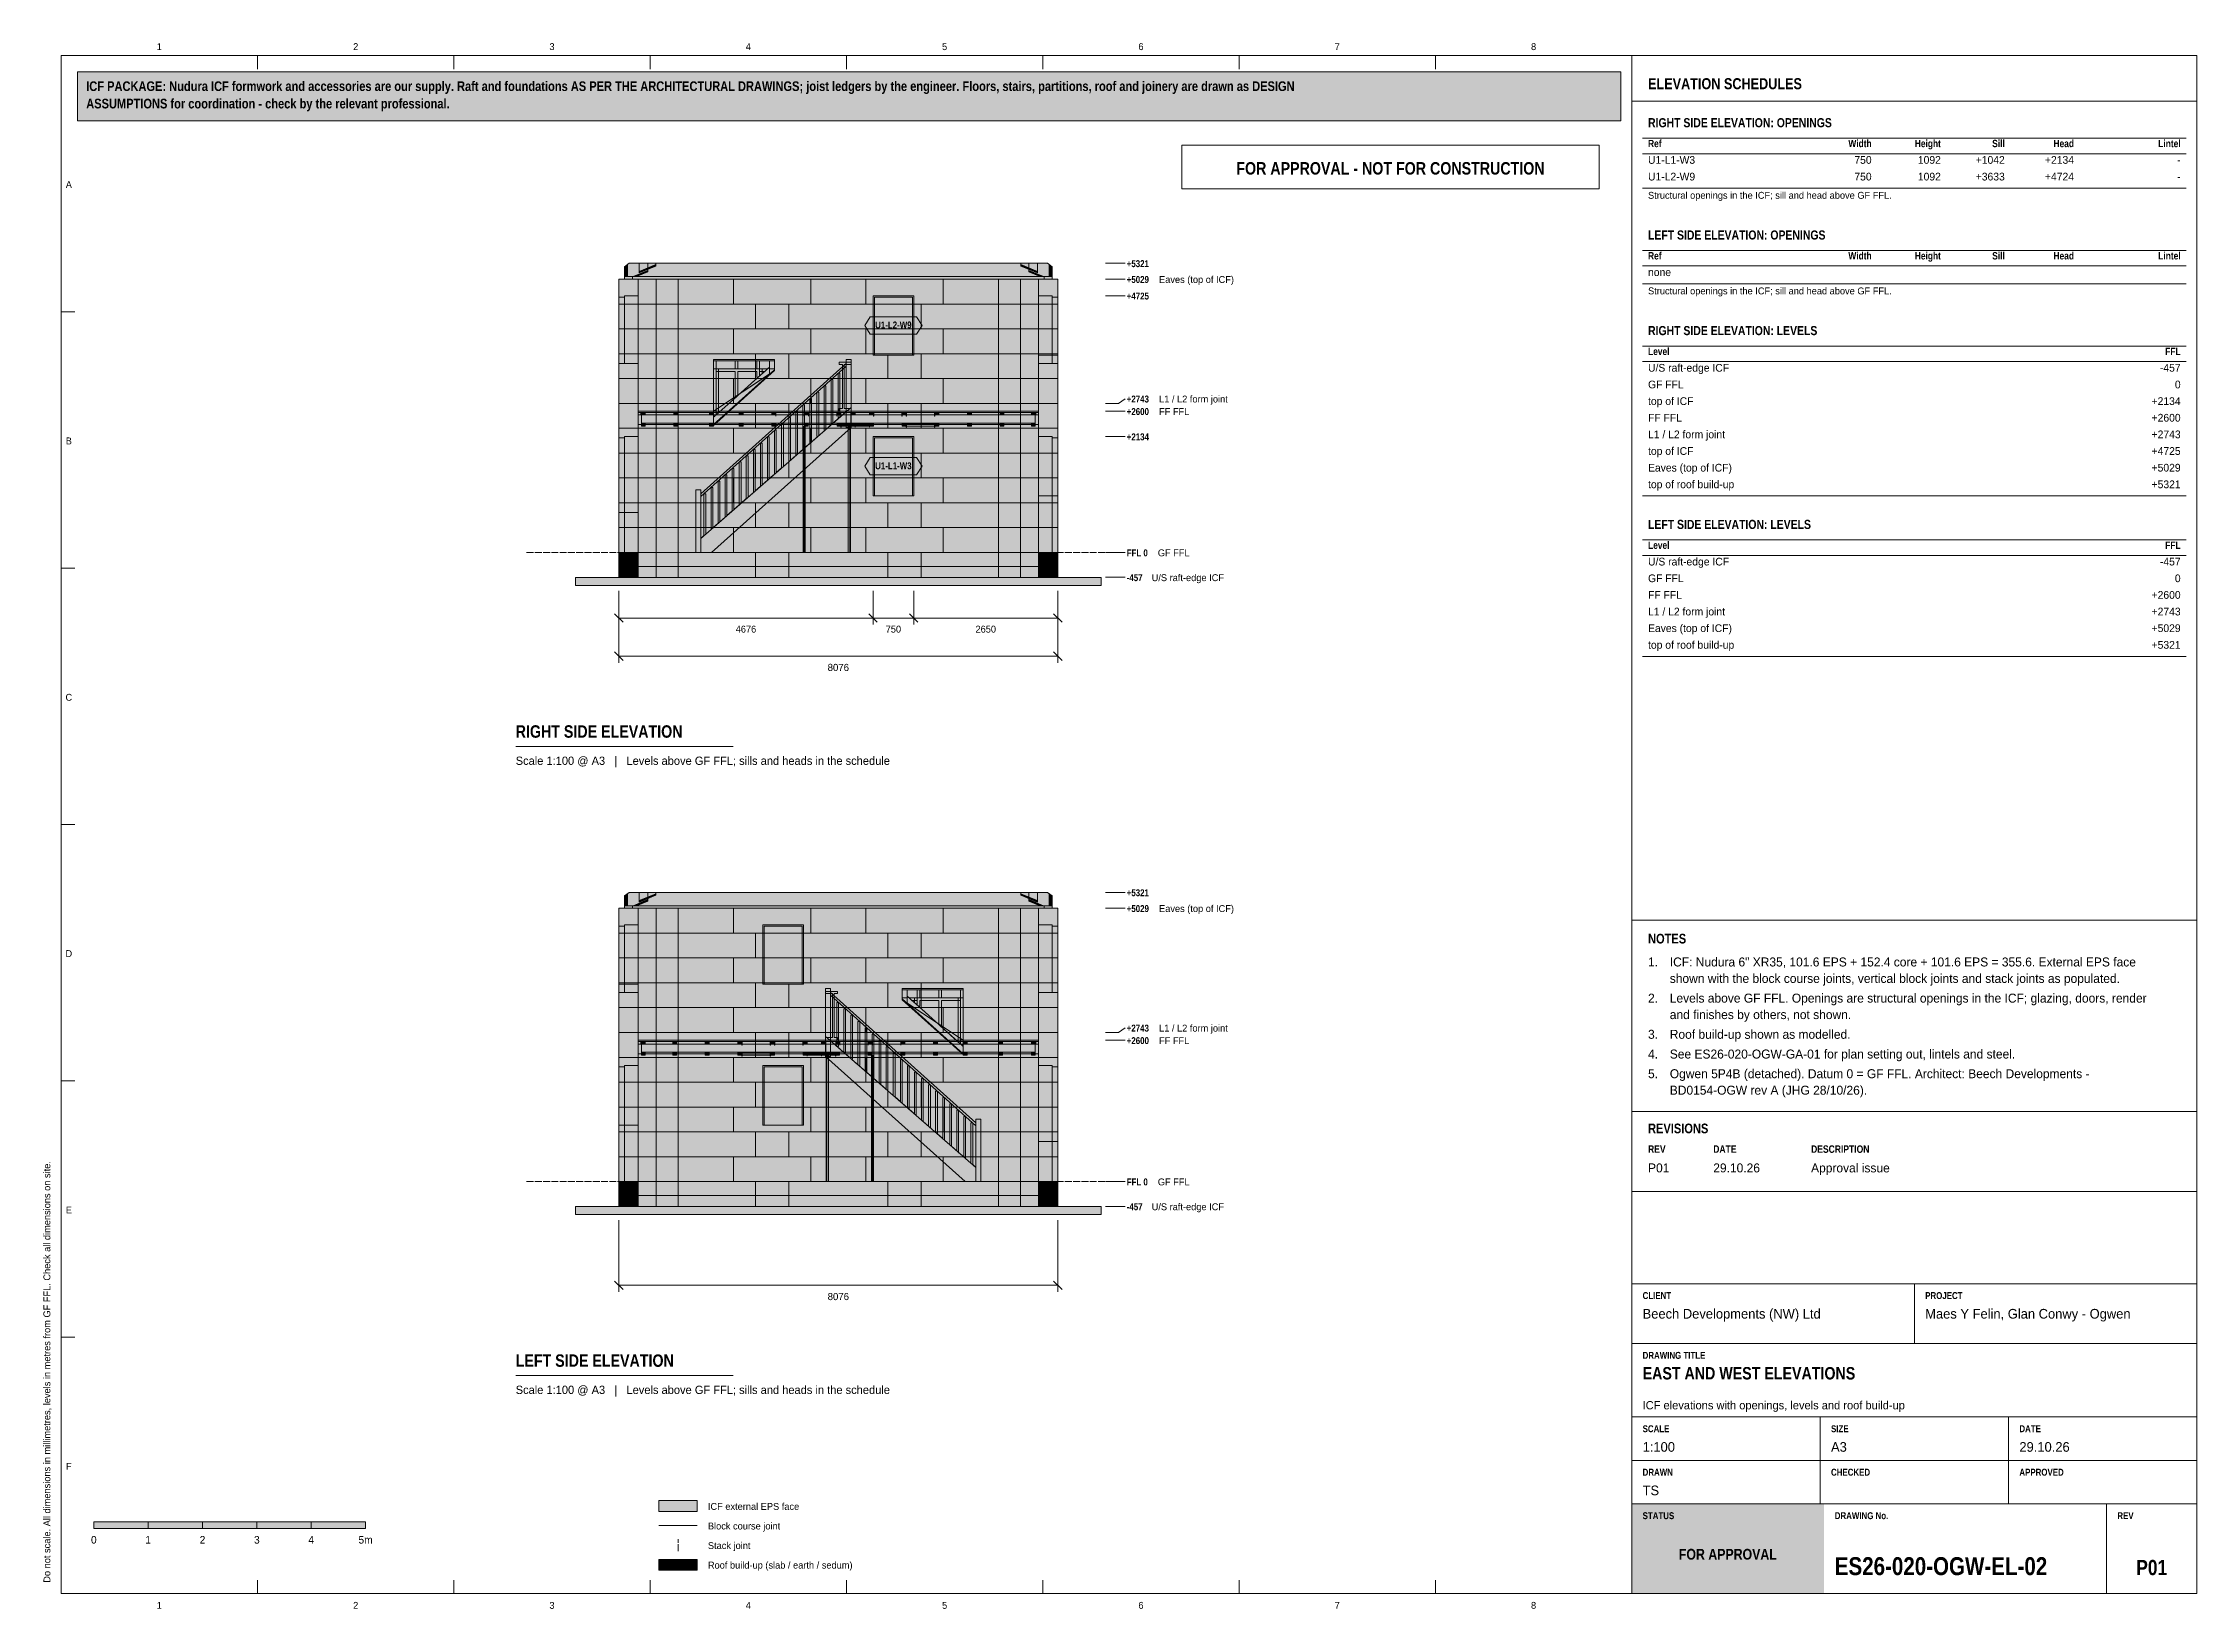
# Model space of a CAD drawing. Header units: millimetres. Extents: x 17 to 413, y 4 to 292.
import ezdxf
from ezdxf.enums import TextEntityAlignment as Align

# ---------------------------------------------------------------- set-up
doc = ezdxf.new("R2010")
doc.units = ezdxf.units.MM
doc.linetypes.add('DASHED', pattern=[1.524, 1.27, -0.254])
for name, color, linetype in [('FILL-BELOW', 7, 'Continuous'), ('FILL-C_B2D199', 7, 'Continuous'), ('FILL-C_CCB294', 7, 'Continuous'), ('FILL-C_CCB891', 7, 'Continuous'), ('FILL-EPS', 7, 'Continuous'), ('FILL-INK', 7, 'Continuous'), ('FILL-LIGHT', 7, 'Continuous'), ('FILL-TEAL', 7, 'Continuous'), ('FILL-TIMBER', 7, 'Continuous'), ('FILL-WHITE', 7, 'Continuous'), ('LINE-C_2E8C94', 7, 'Continuous'), ('LINE-C_337880', 7, 'Continuous'), ('LINE-INK', 7, 'Continuous'), ('LINE-RED', 7, 'Continuous'), ('LINE-STEEL', 7, 'Continuous'), ('LINE-STEEL-DASH', 7, 'DASHED'), ('LINE-STEEL_GREY', 7, 'Continuous'), ('LINE-TEAL', 7, 'Continuous'), ('LINE-TEAL_DK', 7, 'Continuous'), ('LINE-TEAL_DK-DASH', 7, 'DASHED'), ('LINE-TIMBER_DK', 7, 'Continuous'), ('TEXT-EPS', 7, 'Continuous'), ('TEXT-INK', 7, 'Continuous'), ('TEXT-RED', 7, 'Continuous'), ('TEXT-STEEL', 7, 'Continuous'), ('TEXT-STEEL_GREY', 7, 'Continuous'), ('TEXT-TEAL', 7, 'Continuous'), ('TEXT-TEAL_DK', 7, 'Continuous'), ('TEXT-WHITE', 7, 'Continuous')]:
    doc.layers.add(name, color=color, linetype=linetype)
doc.styles.add('OpenSansCondensed-Bold', font='OpenSansCondensed-Bold.ttf')

msp = doc.modelspace()

# ---------------------------------------------------------------- texts
at = {"layer": 'TEXT-EPS', "style": 'OpenSansCondensed-Bold'}
msp.add_text('STATUS', height=1.27, dxfattribs=at).set_placement((311, 20.7))
at = {"layer": 'TEXT-INK', "style": 'OpenSansCondensed-Bold'}
for s, height, p in [('ASSUMPTIONS for coordination - check by the relevant professional.', 1.778, (24.6, 280.27)), ('ICF PACKAGE: Nudura ICF formwork and accessories are our supply. Raft and foundations AS PER THE ARCHITECTURAL DRAWINGS; joist ledgers by the engineer. Floors, stairs, partitions, roof and joinery are drawn as DESIGN', 1.778, (24.6, 283.47)), ('RIGHT SIDE ELEVATION: OPENINGS', 1.6764, (312, 276.8)), ('LEFT SIDE ELEVATION: OPENINGS', 1.6764, (312, 256.14)), ('RIGHT SIDE ELEVATION: LEVELS', 1.6764, (312, 238.55)), ('LEFT SIDE ELEVATION: LEVELS', 1.6764, (312, 202.89)), ('RIGHT SIDE ELEVATION', 2.286, (103.63, 164.48)), ('NOTES', 1.778, (312, 126.62)), ('REVISIONS', 1.778, (312, 91.7)), ('LEFT SIDE ELEVATION', 2.286, (103.63, 48.73)), ('EAST AND WEST ELEVATIONS', 2.286, (311, 46.4)), ('ES26-020-OGW-EL-02', 3.302, (346.36, 10.4))]:
    msp.add_text(s, height=height, dxfattribs=at).set_placement(p)
at = {"layer": 'TEXT-INK'}
for s, height, p in [('U1-L1-W3', 1.422, (312, 270.08)), ('U1-L2-W9', 1.422, (312, 267.01)), ('none', 1.422, (312, 249.42)), ('GF FFL', 1.422, (312, 228.76)), ('U/S raft-edge ICF', 1.4224, (312, 231.83)), ('top of ICF', 1.422, (312, 225.7)), ('FF FFL', 1.422, (312, 222.64)), ('top of ICF', 1.422, (312, 216.52)), ('L1 / L2 form joint', 1.4224, (312, 219.58)), ('Eaves (top of ICF)', 1.4224, (312, 213.45)), ('top of roof build-up', 1.4224, (312, 210.39)), ('GF FFL', 1.422, (312, 193.1)), ('U/S raft-edge ICF', 1.4224, (312, 196.17)), ('FF FFL', 1.422, (312, 190.04)), ('L1 / L2 form joint', 1.4224, (312, 186.98)), ('top of roof build-up', 1.4224, (312, 180.85)), ('Eaves (top of ICF)', 1.4224, (312, 183.92)), ('1.', 1.651, (312, 122.39)), ('ICF: Nudura 6" XR35, 101.6 EPS + 152.4 core + 101.6 EPS = 355.6. External EPS face', 1.651, (316, 122.39)), ('shown with the block course joints, vertical block joints and stack joints as populated.', 1.651, (316, 119.36)), ('2.', 1.651, (312, 115.74)), ('Levels above GF FFL. Openings are structural openings in the ICF; glazing, doors, render', 1.651, (316, 115.74)), ('and finishes by others, not shown.', 1.651, (316, 112.71)), ('4.', 1.651, (312, 105.45)), ('3.', 1.651, (312, 109.08)), ('See ES26-020-OGW-GA-01 for plan setting out, lintels and steel.', 1.651, (316, 105.45)), ('Roof build-up shown as modelled.', 1.651, (316, 109.08)), ('5.', 1.651, (312, 101.83)), ('Ogwen 5P4B (detached). Datum 0 = GF FFL. Architect: Beech Developments -', 1.651, (316, 101.83)), ('BD0154-OGW rev A (JHG 28/10/26).', 1.651, (316, 98.8)), ('P01', 1.651, (312, 84.5)), ('29.10.26', 1.651, (324, 84.5)), ('Approval issue', 1.651, (342, 84.5)), ('Beech Developments (NW) Ltd', 1.778, (311, 57.6)), ('Maes Y Felin, Glan Conwy - Ogwen', 1.778, (363, 57.6)), ('1:100', 1.778, (311, 33.1)), ('A3', 1.778, (345.67, 33.1)), ('29.10.26', 1.778, (380.33, 33.1)), ('TS', 1.778, (311, 25.1)), ('Block course joint', 1.27, (139, 18.8)), ('ICF external EPS face', 1.27, (139, 22.4)), ('Stack joint', 1.27, (139, 15.2)), ('Roof build-up (slab / earth / sedum)', 1.27, (139, 11.6))]:
    msp.add_text(s, height=height, dxfattribs=at).set_placement(p)
for s, height, p in [('750', 1.422, (353.14, 270.08)), ('1092', 1.422, (365.88, 270.08)), ('+1042', 1.422, (377.64, 270.08)), ('+2134', 1.422, (390.38, 270.08)), ('-', 1.42, (410, 270.08)), ('750', 1.422, (353.14, 267.01)), ('1092', 1.422, (365.88, 267.01)), ('+3633', 1.422, (377.64, 267.01)), ('+4724', 1.422, (390.38, 267.01)), ('-', 1.42, (410, 267.01)), ('-457', 1.422, (410, 231.83)), ('0', 1.42, (410, 228.76)), ('+2134', 1.422, (410, 225.7)), ('+2600', 1.422, (410, 222.64)), ('+2743', 1.422, (410, 219.58)), ('+4725', 1.422, (410, 216.52)), ('+5029', 1.422, (410, 213.45)), ('+5321', 1.422, (410, 210.39)), ('-457', 1.422, (410, 196.17)), ('0', 1.42, (410, 193.1)), ('+2600', 1.422, (410, 190.04)), ('+2743', 1.422, (410, 186.98)), ('+5029', 1.422, (410, 183.92)), ('+5321', 1.422, (410, 180.85))]:
    msp.add_text(s, height=height, dxfattribs=at).set_placement(p, align=Align.RIGHT)
for s, height, p in [('4676', 1.27, (146, 183.82)), ('750', 1.27, (173.13, 183.82)), ('2650', 1.27, (190.13, 183.82)), ('8076', 1.321, (163, 176.75)), ('8076', 1.321, (163, 61)), ('0', 1.4, (26, 16.2)), ('1', 1.4, (36, 16.2)), ('2', 1.4, (46, 16.2)), ('3', 1.4, (56, 16.2)), ('4', 1.4, (66, 16.2)), ('5m', 1.397, (76, 16.2))]:
    msp.add_text(s, height=height, dxfattribs=at).set_placement(p, align=Align.CENTER)
at = {"layer": 'TEXT-INK', "style": 'OpenSansCondensed-Bold'}
msp.add_text('P01', height=2.794, dxfattribs=at).set_placement((404.68, 10.4), align=Align.CENTER)
at = {"layer": 'TEXT-RED', "style": 'OpenSansCondensed-Bold'}
msp.add_text('FOR APPROVAL - NOT FOR CONSTRUCTION', height=2.286, dxfattribs=at).set_placement((264.6, 268.1), align=Align.CENTER)
at = {"layer": 'TEXT-STEEL', "style": 'OpenSansCondensed-Bold'}
for s, p in [('+5321', (216.07, 251.07)), ('+5029', (216.07, 248.15)), ('+4725', (216.07, 245.11)), ('+2743', (216.07, 226.16)), ('+2600', (216.07, 223.86)), ('+2134', (216.07, 219.2)), ('FFL 0', (216.07, 197.86)), ('-457', (216.07, 193.29)), ('+5321', (216.07, 135.32)), ('+5029', (216.07, 132.4)), ('+2743', (216.07, 110.41)), ('+2600', (216.07, 108.11)), ('FFL 0', (216.07, 82.11)), ('-457', (216.07, 77.54))]:
    msp.add_text(s, height=1.27, dxfattribs=at).set_placement(p)
at = {"layer": 'TEXT-STEEL'}
for s, p in [('Eaves (top of ICF)', (222.02, 248.15)), ('L1 / L2 form joint', (222.02, 226.16)), ('FF FFL', (222.02, 223.86)), ('GF FFL', (221.79, 197.86)), ('U/S raft-edge ICF', (220.66, 193.29)), ('Eaves (top of ICF)', (222.02, 132.4)), ('L1 / L2 form joint', (222.02, 110.41)), ('FF FFL', (222.02, 108.11)), ('GF FFL', (221.79, 82.11)), ('U/S raft-edge ICF', (220.66, 77.54))]:
    msp.add_text(s, height=1.27, dxfattribs=at).set_placement(p)
at = {"layer": 'TEXT-STEEL_GREY'}
for s, p in [('1', (38.06, 291)), ('2', (74.19, 291)), ('3', (110.31, 291)), ('4', (146.44, 291)), ('5', (182.56, 291)), ('6', (218.69, 291)), ('7', (254.81, 291)), ('8', (290.94, 291)), ('A', (21.4, 265.62)), ('B', (21.4, 218.45)), ('C', (21.4, 171.28)), ('D', (21.4, 124.12)), ('E', (21.4, 76.95)), ('F', (21.4, 29.78)), ('1', (38.06, 4.2)), ('2', (74.19, 4.2)), ('3', (110.31, 4.2)), ('4', (146.44, 4.2)), ('5', (182.56, 4.2)), ('6', (218.69, 4.2)), ('7', (254.81, 4.2)), ('8', (290.94, 4.2))]:
    msp.add_text(s, height=1.27, dxfattribs=at).set_placement(p, align=Align.CENTER)
at = {"layer": 'TEXT-STEEL_GREY', "style": 'OpenSansCondensed-Bold'}
for s, height, p in [('Ref', 1.346, (312, 273.14)), ('Ref', 1.346, (312, 252.48)), ('Level', 1.346, (312, 234.89)), ('Level', 1.346, (312, 199.23)), ('REV', 1.372, (312, 88.1)), ('DATE', 1.372, (324, 88.1)), ('DESCRIPTION', 1.3716, (342, 88.1)), ('CLIENT', 1.27, (311, 61.2)), ('PROJECT', 1.27, (363, 61.2)), ('DRAWING TITLE', 1.27, (311, 50.2)), ('SCALE', 1.27, (311, 36.7)), ('SIZE', 1.27, (345.67, 36.7)), ('DATE', 1.27, (380.33, 36.7)), ('DRAWN', 1.27, (311, 28.7)), ('CHECKED', 1.27, (345.67, 28.7)), ('APPROVED', 1.27, (380.33, 28.7)), ('DRAWING No.', 1.27, (346.36, 20.7)), ('REV', 1.27, (398.36, 20.7))]:
    msp.add_text(s, height=height, dxfattribs=at).set_placement(p)
for s, p in [('Width', (353.14, 273.14)), ('Height', (365.88, 273.14)), ('Sill', (377.64, 273.14)), ('Head', (390.38, 273.14)), ('Lintel', (410, 273.14)), ('Width', (353.14, 252.48)), ('Height', (365.88, 252.48)), ('Sill', (377.64, 252.48)), ('Head', (390.38, 252.48)), ('Lintel', (410, 252.48)), ('FFL', (410, 234.89)), ('FFL', (410, 199.23))]:
    msp.add_text(s, height=1.346, dxfattribs=at).set_placement(p, align=Align.RIGHT)
at = {"layer": 'TEXT-STEEL_GREY'}
for s, height, p in [('Structural openings in the ICF; sill and head above GF FFL.', 1.27, (312, 263.64)), ('Structural openings in the ICF; sill and head above GF FFL.', 1.27, (312, 246.05)), ('Scale 1:100 @ A3   |   Levels above GF FFL; sills and heads in the schedule', 1.524, (103.63, 159.48)), ('Scale 1:100 @ A3   |   Levels above GF FFL; sills and heads in the schedule', 1.524, (103.63, 43.73)), ('ICF elevations with openings, levels and roof build-up', 1.524, (311, 40.9))]:
    msp.add_text(s, height=height, dxfattribs=at).set_placement(p)
msp.add_text('Do not scale. All dimensions in millimetres, levels in metres from GF FFL. Check all dimensions on site.', height=1.27, rotation=90, dxfattribs=at).set_placement((18, 9))
at = {"layer": 'TEXT-TEAL', "style": 'OpenSansCondensed-Bold'}
msp.add_text('ELEVATION SCHEDULES', height=2.032, dxfattribs=at).set_placement((312, 283.8))
at = {"layer": 'TEXT-TEAL_DK', "style": 'OpenSansCondensed-Bold'}
for s, p in [('U1-L2-W9', (173.13, 239.79)), ('U1-L1-W3', (173.13, 213.88))]:
    msp.add_text(s, height=1.27, dxfattribs=at).set_placement(p, align=Align.CENTER)
at = {"layer": 'TEXT-WHITE', "style": 'OpenSansCondensed-Bold'}
msp.add_text('FOR APPROVAL', height=1.9812, dxfattribs=at).set_placement((326.68, 13.25), align=Align.CENTER)

# ---------------------------------------------------------------- hatches: boundary and pattern name
at = {"layer": 'FILL-BELOW', "true_color": 0x8c8c91}
h = msp.add_hatch(color=252, dxfattribs=at)
h.dxf.hatch_style = 1
h.paths.add_polyline_path([(140.01, 233.84), (140.01, 234.06), (151.26, 234.06), (151.26, 233.84)])
h = msp.add_hatch(color=252, dxfattribs=at)
h.dxf.hatch_style = 1
h.paths.add_polyline_path([(140.01, 234.06), (151.26, 234.06), (151.26, 233.84), (140.01, 233.84)])
h = msp.add_hatch(color=252, dxfattribs=at)
h.dxf.hatch_style = 1
h.paths.add_polyline_path([(126.19, 224.34), (126.19, 224.56), (150.19, 224.56), (174.19, 224.56), (198.19, 224.56), (199.81, 224.56), (199.81, 224.34), (198.19, 224.34), (174.19, 224.34), (150.19, 224.34), (126.19, 224.34)])
h = msp.add_hatch(color=252, dxfattribs=at)
h.dxf.hatch_style = 1
h.paths.add_polyline_path([(126.19, 224.56), (138.19, 224.56), (162.19, 224.56), (186.19, 224.56), (198.19, 224.56), (199.81, 224.56), (199.81, 224.34), (186.19, 224.34), (162.19, 224.34), (138.19, 224.34), (126.19, 224.34)])
h = msp.add_hatch(color=252, dxfattribs=at)
h.dxf.hatch_style = 1
h.paths.add_polyline_path([(126.19, 224.56), (138.19, 224.56), (150.19, 224.56), (174.19, 224.56), (186.19, 224.56), (198.19, 224.56), (199.81, 224.56), (199.81, 224.34), (198.19, 224.34), (174.19, 224.34), (150.19, 224.34), (138.19, 224.34), (126.19, 224.34)])
h = msp.add_hatch(color=252, dxfattribs=at)
h.dxf.hatch_style = 1
h.paths.add_polyline_path([(126.19, 224.56), (138.19, 224.56), (162.19, 224.56), (186.19, 224.56), (198.19, 224.56), (199.81, 224.56), (199.81, 224.34), (186.19, 224.34), (162.19, 224.34), (138.19, 224.34), (126.19, 224.34)])
h = msp.add_hatch(color=252, dxfattribs=at)
h.dxf.hatch_style = 1
h.paths.add_polyline_path([(126.19, 224.56), (138.19, 224.56), (150.19, 224.56), (174.19, 224.56), (186.19, 224.56), (198.19, 224.56), (199.81, 224.56), (199.81, 224.34), (198.19, 224.34), (174.19, 224.34), (150.19, 224.34), (138.19, 224.34), (126.19, 224.34)])
h = msp.add_hatch(color=252, dxfattribs=at)
h.dxf.hatch_style = 1
h.paths.add_polyline_path([(126.19, 224.56), (138.19, 224.56), (162.19, 224.56), (186.19, 224.56), (198.19, 224.56), (199.81, 224.56), (199.81, 224.34), (186.19, 224.34), (162.19, 224.34), (138.19, 224.34), (126.19, 224.34)])
h = msp.add_hatch(color=252, dxfattribs=at)
h.dxf.hatch_style = 1
h.paths.add_polyline_path([(126.19, 224.56), (138.19, 224.56), (150.19, 224.56), (174.19, 224.56), (186.19, 224.56), (198.19, 224.56), (199.81, 224.56), (199.81, 224.34), (198.19, 224.34), (174.19, 224.34), (150.19, 224.34), (138.19, 224.34), (126.19, 224.34)])
h = msp.add_hatch(color=252, dxfattribs=at)
h.dxf.hatch_style = 1
h.paths.add_polyline_path([(126.19, 224.56), (138.19, 224.56), (162.19, 224.56), (186.19, 224.56), (198.19, 224.56), (199.81, 224.56), (199.81, 224.34), (186.19, 224.34), (162.19, 224.34), (138.19, 224.34), (126.19, 224.34)])
h = msp.add_hatch(color=252, dxfattribs=at)
h.dxf.hatch_style = 1
h.paths.add_polyline_path([(126.19, 224.56), (138.19, 224.56), (150.19, 224.56), (174.19, 224.56), (186.19, 224.56), (198.19, 224.56), (199.81, 224.56), (199.81, 224.34), (198.19, 224.34), (174.19, 224.34), (150.19, 224.34), (138.19, 224.34), (126.19, 224.34)])
h = msp.add_hatch(color=252, dxfattribs=at)
h.dxf.hatch_style = 1
h.paths.add_polyline_path([(126.19, 224.56), (138.19, 224.56), (162.19, 224.56), (186.19, 224.56), (198.19, 224.56), (199.81, 224.56), (199.81, 224.34), (186.19, 224.34), (162.19, 224.34), (138.19, 224.34), (126.19, 224.34)])
h = msp.add_hatch(color=252, dxfattribs=at)
h.dxf.hatch_style = 1
h.paths.add_polyline_path([(126.19, 224.56), (138.19, 224.56), (150.19, 224.56), (174.19, 224.56), (186.19, 224.56), (198.19, 224.56), (199.81, 224.56), (199.81, 224.34), (198.19, 224.34), (174.19, 224.34), (150.19, 224.34), (138.19, 224.34), (126.19, 224.34)])
h = msp.add_hatch(color=252, dxfattribs=at)
h.dxf.hatch_style = 1
h.paths.add_polyline_path([(126.19, 224.34), (126.19, 224.56), (138.19, 224.56), (140.01, 224.56), (140.01, 224.34), (138.19, 224.34)])
h = msp.add_hatch(color=252, dxfattribs=at)
h.dxf.hatch_style = 1
h.paths.add_polyline_path([(126.19, 224.56), (186.19, 224.56), (199.81, 224.56), (199.81, 224.34), (138.19, 224.34), (126.19, 224.34)])
h = msp.add_hatch(color=252, dxfattribs=at)
h.dxf.hatch_style = 1
h.paths.add_polyline_path([(140.01, 224.56), (150.19, 224.56), (165.35, 224.56), (165.35, 224.34), (150.19, 224.34), (140.01, 224.34)])
h = msp.add_hatch(color=252, dxfattribs=at)
h.dxf.hatch_style = 1
h.paths.add_polyline_path([(140.01, 224.34), (140.01, 224.56), (162.19, 224.56), (165.35, 224.56), (165.35, 224.34), (162.19, 224.34)])
h = msp.add_hatch(color=252, dxfattribs=at)
h.dxf.hatch_style = 1
h.paths.add_polyline_path([(165.35, 224.56), (186.19, 224.56), (198.19, 224.56), (199.81, 224.56), (199.81, 224.34), (186.19, 224.34), (174.19, 224.34), (165.35, 224.34)])
h = msp.add_hatch(color=252, dxfattribs=at)
h.dxf.hatch_style = 1
h.paths.add_polyline_path([(174.73, 118.09), (174.73, 118.31), (185.98, 118.31), (185.98, 118.09)])
h = msp.add_hatch(color=252, dxfattribs=at)
h.dxf.hatch_style = 1
h.paths.add_polyline_path([(174.73, 118.31), (185.98, 118.31), (185.98, 118.09), (174.73, 118.09)])
h = msp.add_hatch(color=252, dxfattribs=at)
h.dxf.hatch_style = 1
h.paths.add_polyline_path([(126.19, 108.59), (126.19, 108.81), (139.81, 108.81), (163.81, 108.81), (187.81, 108.81), (199.81, 108.81), (199.81, 108.59), (187.81, 108.59), (163.81, 108.59), (139.81, 108.59)])
h = msp.add_hatch(color=252, dxfattribs=at)
h.dxf.hatch_style = 1
h.paths.add_polyline_path([(126.19, 108.81), (127.81, 108.81), (139.81, 108.81), (151.81, 108.81), (160.65, 108.81), (160.65, 108.59), (151.81, 108.59), (139.81, 108.59), (127.81, 108.59), (126.19, 108.59)])
h = msp.add_hatch(color=252, dxfattribs=at)
h.dxf.hatch_style = 1
h.paths.add_polyline_path([(126.19, 108.81), (127.81, 108.81), (139.81, 108.81), (163.81, 108.81), (187.81, 108.81), (199.81, 108.81), (199.81, 108.59), (187.81, 108.59), (163.81, 108.59), (139.81, 108.59), (127.81, 108.59), (126.19, 108.59)])
h = msp.add_hatch(color=252, dxfattribs=at)
h.dxf.hatch_style = 1
h.paths.add_polyline_path([(126.19, 108.81), (127.81, 108.81), (151.81, 108.81), (175.81, 108.81), (187.81, 108.81), (199.81, 108.81), (199.81, 108.59), (175.81, 108.59), (151.81, 108.59), (139.81, 108.59), (127.81, 108.59), (126.19, 108.59)])
h = msp.add_hatch(color=252, dxfattribs=at)
h.dxf.hatch_style = 1
h.paths.add_polyline_path([(126.19, 108.81), (127.81, 108.81), (139.81, 108.81), (163.81, 108.81), (187.81, 108.81), (199.81, 108.81), (199.81, 108.59), (187.81, 108.59), (163.81, 108.59), (139.81, 108.59), (127.81, 108.59), (126.19, 108.59)])
h = msp.add_hatch(color=252, dxfattribs=at)
h.dxf.hatch_style = 1
h.paths.add_polyline_path([(126.19, 108.81), (127.81, 108.81), (151.81, 108.81), (175.81, 108.81), (187.81, 108.81), (199.81, 108.81), (199.81, 108.59), (175.81, 108.59), (151.81, 108.59), (139.81, 108.59), (127.81, 108.59), (126.19, 108.59)])
h = msp.add_hatch(color=252, dxfattribs=at)
h.dxf.hatch_style = 1
h.paths.add_polyline_path([(126.19, 108.81), (127.81, 108.81), (139.81, 108.81), (163.81, 108.81), (187.81, 108.81), (199.81, 108.81), (199.81, 108.59), (187.81, 108.59), (163.81, 108.59), (139.81, 108.59), (127.81, 108.59), (126.19, 108.59)])
h = msp.add_hatch(color=252, dxfattribs=at)
h.dxf.hatch_style = 1
h.paths.add_polyline_path([(126.19, 108.81), (127.81, 108.81), (151.81, 108.81), (175.81, 108.81), (187.81, 108.81), (199.81, 108.81), (199.81, 108.59), (175.81, 108.59), (151.81, 108.59), (139.81, 108.59), (127.81, 108.59), (126.19, 108.59)])
h = msp.add_hatch(color=252, dxfattribs=at)
h.dxf.hatch_style = 1
h.paths.add_polyline_path([(126.19, 108.81), (127.81, 108.81), (139.81, 108.81), (163.81, 108.81), (187.81, 108.81), (199.81, 108.81), (199.81, 108.59), (187.81, 108.59), (163.81, 108.59), (139.81, 108.59), (127.81, 108.59), (126.19, 108.59)])
h = msp.add_hatch(color=252, dxfattribs=at)
h.dxf.hatch_style = 1
h.paths.add_polyline_path([(126.19, 108.81), (127.81, 108.81), (151.81, 108.81), (175.81, 108.81), (187.81, 108.81), (199.81, 108.81), (199.81, 108.59), (175.81, 108.59), (151.81, 108.59), (139.81, 108.59), (127.81, 108.59), (126.19, 108.59)])
h = msp.add_hatch(color=252, dxfattribs=at)
h.dxf.hatch_style = 1
h.paths.add_polyline_path([(126.19, 108.81), (127.81, 108.81), (139.81, 108.81), (163.81, 108.81), (187.81, 108.81), (199.81, 108.81), (199.81, 108.59), (187.81, 108.59), (163.81, 108.59), (139.81, 108.59), (127.81, 108.59), (126.19, 108.59)])
h = msp.add_hatch(color=252, dxfattribs=at)
h.dxf.hatch_style = 1
h.paths.add_polyline_path([(126.19, 108.81), (127.81, 108.81), (151.81, 108.81), (175.81, 108.81), (187.81, 108.81), (199.81, 108.81), (199.81, 108.59), (175.81, 108.59), (151.81, 108.59), (139.81, 108.59), (127.81, 108.59), (126.19, 108.59)])
h = msp.add_hatch(color=252, dxfattribs=at)
h.dxf.hatch_style = 1
h.paths.add_polyline_path([(126.19, 108.81), (199.81, 108.81), (199.81, 108.59), (127.81, 108.59), (126.19, 108.59)])
h = msp.add_hatch(color=252, dxfattribs=at)
h.dxf.hatch_style = 1
h.paths.add_polyline_path([(160.65, 108.81), (163.81, 108.81), (185.98, 108.81), (185.98, 108.59), (163.81, 108.59), (160.65, 108.59)])
h = msp.add_hatch(color=252, dxfattribs=at)
h.dxf.hatch_style = 1
h.paths.add_polyline_path([(160.65, 108.59), (160.65, 108.81), (175.81, 108.81), (185.98, 108.81), (185.98, 108.59), (175.81, 108.59)])
h = msp.add_hatch(color=252, dxfattribs=at)
h.dxf.hatch_style = 1
h.paths.add_polyline_path([(185.98, 108.81), (187.81, 108.81), (199.81, 108.81), (199.81, 108.59), (187.81, 108.59), (185.98, 108.59)])
at = {"layer": 'FILL-C_B2D199', "true_color": 0xb2d199}
h = msp.add_hatch(color=253, dxfattribs=at)
h.dxf.hatch_style = 1
h.paths.add_polyline_path([(134.6, 11.3), (137, 11.3), (137, 13.3), (134.6, 13.3)])
at = {"layer": 'FILL-C_CCB294', "true_color": 0xccb294}
h = msp.add_hatch(color=253, dxfattribs=at)
h.dxf.hatch_style = 1
h.paths.add_polyline_path([(132.3, 11.3), (134.6, 11.3), (134.6, 13.3), (132.3, 13.3)])
at = {"layer": 'FILL-C_CCB891', "true_color": 0xccb891}
h = msp.add_hatch(color=253, dxfattribs=at)
h.dxf.hatch_style = 1
h.paths.add_polyline_path([(125.25, 249.32), (127.97, 250.44), (127.97, 250.18), (125.88, 249.32)])
h = msp.add_hatch(color=253, dxfattribs=at)
h.dxf.hatch_style = 1
h.paths.add_polyline_path([(126.35, 250.25), (129.42, 251.52), (129.42, 251.26), (126.35, 249.99)])
h = msp.add_hatch(color=253, dxfattribs=at)
h.dxf.hatch_style = 1
h.paths.add_polyline_path([(196.58, 251.52), (199.65, 250.25), (199.65, 249.99), (196.58, 251.26)])
h = msp.add_hatch(color=253, dxfattribs=at)
h.dxf.hatch_style = 1
h.paths.add_polyline_path([(198.03, 250.18), (198.03, 250.44), (200.75, 249.32), (200.12, 249.32)])
h = msp.add_hatch(color=253, dxfattribs=at)
h.dxf.hatch_style = 1
h.paths.add_polyline_path([(126.35, 134.24), (126.35, 134.5), (129.42, 135.77), (129.42, 135.51)])
h = msp.add_hatch(color=253, dxfattribs=at)
h.dxf.hatch_style = 1
h.paths.add_polyline_path([(196.58, 135.51), (196.58, 135.77), (199.65, 134.5), (199.65, 134.24), (196.58, 135.51)])
h = msp.add_hatch(color=253, dxfattribs=at)
h.dxf.hatch_style = 1
h.paths.add_polyline_path([(125.25, 133.57), (127.97, 134.69), (127.97, 134.43), (125.88, 133.57)])
h = msp.add_hatch(color=253, dxfattribs=at)
h.dxf.hatch_style = 1
h.paths.add_polyline_path([(198.03, 134.69), (200.75, 133.57), (200.12, 133.57), (198.03, 134.43)])
at = {"layer": 'FILL-EPS', "true_color": 0xccffff}
h = msp.add_hatch(color=7, dxfattribs=at)
h.dxf.hatch_style = 1
h.paths.add_polyline_path([(122.63, 225.99), (122.63, 248.85), (126.19, 248.85), (126.19, 248.86), (126.19, 248.86), (126.19, 225.99), (126.19, 225.99), (122.63, 225.99)])
h = msp.add_hatch(color=7, dxfattribs=at)
h.dxf.hatch_style = 1
h.paths.add_polyline_path([(122.63, 225.99), (122.63, 248.85), (126.19, 248.85), (126.19, 225.99)])
h = msp.add_hatch(color=7, dxfattribs=at)
h.dxf.hatch_style = 1
h.paths.add_polyline_path([(122.63, 248.85), (126.19, 248.85), (126.19, 248.85), (126.19, 225.99), (126.19, 225.99), (126.19, 225.97), (126.19, 225.97), (126.19, 225.99), (122.63, 225.99)])
h = msp.add_hatch(color=7, dxfattribs=at)
h.dxf.hatch_style = 1
h.paths.add_polyline_path([(122.63, 225.99), (122.63, 248.85), (126.19, 248.85), (126.19, 225.99), (122.63, 225.99)])
h = msp.add_hatch(color=7, dxfattribs=at)
h.dxf.hatch_style = 1
h.paths.add_polyline_path([(122.63, 248.85), (126.19, 248.85), (126.19, 225.99), (122.63, 225.99)])
h = msp.add_hatch(color=7, dxfattribs=at)
h.dxf.hatch_style = 1
h.paths.add_polyline_path([(122.63, 248.85), (126.19, 248.85), (126.19, 225.99), (122.63, 225.99)])
h = msp.add_hatch(color=7, dxfattribs=at)
h.dxf.hatch_style = 1
h.paths.add_polyline_path([(123.64, 245.81), (126.19, 245.81), (126.19, 233.36), (123.64, 233.36)])
h = msp.add_hatch(color=7, dxfattribs=at)
h.dxf.hatch_style = 1
h.paths.add_polyline_path([(123.64, 233.36), (123.64, 245.81), (126.19, 245.81), (126.19, 233.36)])
h = msp.add_hatch(color=7, dxfattribs=at)
h.dxf.hatch_style = 1
h.paths.add_polyline_path([(123.64, 245.81), (126.19, 245.81), (126.19, 233.36), (123.64, 233.36)])
h = msp.add_hatch(color=7, dxfattribs=at)
h.dxf.hatch_style = 1
h.paths.add_polyline_path([(123.64, 233.36), (123.64, 245.81), (126.19, 245.81), (126.19, 233.36)])
h = msp.add_hatch(color=7, dxfattribs=at)
h.dxf.hatch_style = 1
h.paths.add_polyline_path([(123.64, 245.81), (126.19, 245.81), (126.19, 233.36), (123.64, 233.36)])
h = msp.add_hatch(color=7, dxfattribs=at)
h.dxf.hatch_style = 1
h.paths.add_polyline_path([(123.64, 233.36), (123.64, 245.81), (126.19, 245.81), (126.19, 233.36)])
h = msp.add_hatch(color=7, dxfattribs=at)
h.dxf.hatch_style = 1
h.paths.add_polyline_path([(126.19, 225.99), (126.19, 248.85), (199.81, 248.85), (199.81, 225.99), (126.19, 225.99)])
h = msp.add_hatch(color=7, dxfattribs=at)
h.dxf.hatch_style = 1
h.paths.add_polyline_path([(126.19, 248.85), (199.81, 248.85), (199.81, 225.99), (126.19, 225.99)])
h = msp.add_hatch(color=7, dxfattribs=at)
h.dxf.hatch_style = 1
h.paths.add_polyline_path([(126.19, 225.99), (126.19, 248.85), (199.81, 248.85), (199.81, 225.99)])
h.paths.add_polyline_path([(169.38, 234.88), (176.88, 234.88), (176.88, 245.81), (169.38, 245.81)], flags=0)
h = msp.add_hatch(color=7, dxfattribs=at)
h.dxf.hatch_style = 1
h.paths.add_polyline_path([(126.19, 248.85), (199.81, 248.85), (199.81, 225.99), (126.19, 225.99)])
h.paths.add_polyline_path([(176.63, 234.88), (176.63, 245.55), (169.63, 245.55), (169.63, 234.88)], flags=0)
h = msp.add_hatch(color=7, dxfattribs=at)
h.dxf.hatch_style = 1
h.paths.add_polyline_path([(169.38, 245.81), (176.88, 245.81), (176.88, 234.88), (176.63, 234.88), (176.63, 245.55), (169.63, 245.55), (169.63, 234.88), (169.38, 234.88)])
h = msp.add_hatch(color=7, dxfattribs=at)
h.dxf.hatch_style = 1
h.paths.add_polyline_path([(199.81, 248.86), (199.81, 248.85), (203.37, 248.85), (203.37, 225.99), (199.81, 225.99), (199.81, 225.99), (199.81, 248.85), (199.81, 248.85), (199.81, 248.86), (199.81, 248.86)])
h = msp.add_hatch(color=7, dxfattribs=at)
h.dxf.hatch_style = 1
h.paths.add_polyline_path([(199.81, 225.99), (199.81, 248.85), (203.37, 248.85), (203.37, 225.99)])
h = msp.add_hatch(color=7, dxfattribs=at)
h.dxf.hatch_style = 1
h.paths.add_polyline_path([(199.81, 225.99), (199.81, 248.85), (203.37, 248.85), (203.37, 225.99)])
h = msp.add_hatch(color=7, dxfattribs=at)
h.dxf.hatch_style = 1
h.paths.add_polyline_path([(199.81, 248.85), (203.37, 248.85), (203.37, 225.99), (199.81, 225.99)])
h = msp.add_hatch(color=7, dxfattribs=at)
h.dxf.hatch_style = 1
h.paths.add_polyline_path([(199.81, 225.97), (199.81, 225.97), (199.81, 248.85), (199.81, 248.85), (203.37, 248.85), (203.37, 225.99), (199.81, 225.99)])
h = msp.add_hatch(color=7, dxfattribs=at)
h.dxf.hatch_style = 1
h.paths.add_polyline_path([(199.81, 248.85), (199.83, 248.85)])
h = msp.add_hatch(color=7, dxfattribs=at)
h.dxf.hatch_style = 1
h.paths.add_polyline_path([(199.81, 248.85), (203.37, 248.85), (203.37, 225.99), (199.81, 225.99)])
h = msp.add_hatch(color=7, dxfattribs=at)
h.dxf.hatch_style = 1
h.paths.add_polyline_path([(199.81, 245.81), (202.36, 245.81), (202.36, 233.36), (199.81, 233.36)])
h = msp.add_hatch(color=7, dxfattribs=at)
h.dxf.hatch_style = 1
h.paths.add_polyline_path([(199.81, 233.36), (199.81, 245.81), (202.36, 245.81), (202.36, 233.36)])
h = msp.add_hatch(color=7, dxfattribs=at)
h.dxf.hatch_style = 1
h.paths.add_polyline_path([(199.81, 245.81), (202.36, 245.81), (202.36, 233.36), (199.81, 233.36)])
h = msp.add_hatch(color=7, dxfattribs=at)
h.dxf.hatch_style = 1
h.paths.add_polyline_path([(199.81, 233.36), (199.81, 245.81), (202.36, 245.81), (202.36, 233.36)])
h = msp.add_hatch(color=7, dxfattribs=at)
h.dxf.hatch_style = 1
h.paths.add_polyline_path([(199.81, 245.81), (202.36, 245.81), (202.36, 234.88), (199.81, 234.88)])
h = msp.add_hatch(color=7, dxfattribs=at)
h.dxf.hatch_style = 1
h.paths.add_polyline_path([(199.81, 234.88), (199.81, 245.81), (202.36, 245.81), (202.36, 234.88)])
h = msp.add_hatch(color=7, dxfattribs=at)
h.dxf.hatch_style = 1
h.paths.add_polyline_path([(122.63, 245.55), (123.64, 245.55), (123.64, 233.36), (122.63, 233.36)])
h = msp.add_hatch(color=7, dxfattribs=at)
h.dxf.hatch_style = 1
h.paths.add_polyline_path([(122.63, 233.36), (122.63, 245.55), (123.64, 245.55), (123.64, 233.36)])
h = msp.add_hatch(color=7, dxfattribs=at)
h.dxf.hatch_style = 1
h.paths.add_polyline_path([(122.63, 245.55), (123.64, 245.55), (123.64, 233.36), (122.63, 233.36)])
h = msp.add_hatch(color=7, dxfattribs=at)
h.dxf.hatch_style = 1
h.paths.add_polyline_path([(122.63, 233.36), (122.63, 245.55), (123.64, 245.55), (123.64, 233.36)])
h = msp.add_hatch(color=7, dxfattribs=at)
h.dxf.hatch_style = 1
h.paths.add_polyline_path([(122.63, 245.55), (123.64, 245.55), (123.64, 233.36), (122.63, 233.36)])
h = msp.add_hatch(color=7, dxfattribs=at)
h.dxf.hatch_style = 1
h.paths.add_polyline_path([(122.63, 233.36), (122.63, 245.55), (123.64, 245.55), (123.64, 233.36)])
h = msp.add_hatch(color=7, dxfattribs=at)
h.dxf.hatch_style = 1
h.paths.add_polyline_path([(202.36, 245.55), (203.37, 245.55), (203.37, 233.36), (202.36, 233.36)])
h = msp.add_hatch(color=7, dxfattribs=at)
h.dxf.hatch_style = 1
h.paths.add_polyline_path([(202.36, 233.36), (202.36, 245.55), (203.37, 245.55), (203.37, 233.36)])
h = msp.add_hatch(color=7, dxfattribs=at)
h.dxf.hatch_style = 1
h.paths.add_polyline_path([(202.36, 245.55), (203.37, 245.55), (203.37, 233.36), (202.36, 233.36)])
h = msp.add_hatch(color=7, dxfattribs=at)
h.dxf.hatch_style = 1
h.paths.add_polyline_path([(202.36, 233.36), (202.36, 245.55), (203.37, 245.55), (203.37, 233.36)])
h = msp.add_hatch(color=7, dxfattribs=at)
h.dxf.hatch_style = 1
h.paths.add_polyline_path([(202.36, 245.55), (203.37, 245.55), (203.37, 234.88), (202.36, 234.88)])
h = msp.add_hatch(color=7, dxfattribs=at)
h.dxf.hatch_style = 1
h.paths.add_polyline_path([(202.36, 234.88), (202.36, 245.55), (203.37, 245.55), (203.37, 234.88)])
h = msp.add_hatch(color=7, dxfattribs=at)
h.dxf.hatch_style = 1
h.paths.add_polyline_path([(122.63, 198.56), (122.63, 225.99), (126.19, 225.99), (126.19, 226), (126.19, 226), (126.19, 198.56), (126.19, 198.56)])
h = msp.add_hatch(color=7, dxfattribs=at)
h.dxf.hatch_style = 1
h.paths.add_polyline_path([(122.63, 198.56), (122.63, 225.99), (126.19, 225.99), (126.19, 198.56)])
h = msp.add_hatch(color=7, dxfattribs=at)
h.dxf.hatch_style = 1
h.paths.add_polyline_path([(122.63, 225.99), (126.19, 225.99), (126.19, 225.99), (126.19, 198.56), (126.19, 198.56), (126.19, 198.54), (126.19, 198.54), (126.19, 198.56), (122.63, 198.56)])
h = msp.add_hatch(color=7, dxfattribs=at)
h.dxf.hatch_style = 1
h.paths.add_polyline_path([(122.63, 198.56), (122.63, 225.99), (126.19, 225.99), (126.19, 198.56)])
h = msp.add_hatch(color=7, dxfattribs=at)
h.dxf.hatch_style = 1
h.paths.add_polyline_path([(122.63, 225.99), (126.19, 225.99), (126.19, 198.56), (122.63, 198.56)])
h = msp.add_hatch(color=7, dxfattribs=at)
h.dxf.hatch_style = 1
h.paths.add_polyline_path([(122.63, 225.99), (126.19, 225.99), (126.19, 198.56), (122.63, 198.56)])
h = msp.add_hatch(color=7, dxfattribs=at)
h.dxf.hatch_style = 1
h.paths.add_polyline_path([(126.19, 198.56), (126.19, 225.99), (199.81, 225.99), (199.81, 198.56)])
h = msp.add_hatch(color=7, dxfattribs=at)
h.dxf.hatch_style = 1
h.paths.add_polyline_path([(126.19, 225.99), (199.81, 225.99), (199.81, 198.56), (126.19, 198.56)])
h = msp.add_hatch(color=7, dxfattribs=at)
h.dxf.hatch_style = 1
h.paths.add_polyline_path([(126.19, 198.56), (126.19, 225.99), (199.81, 225.99), (199.81, 198.56)])
h.paths.add_polyline_path([(169.38, 208.97), (176.88, 208.97), (176.88, 219.9), (169.38, 219.9)], flags=0)
h = msp.add_hatch(color=7, dxfattribs=at)
h.dxf.hatch_style = 1
h.paths.add_polyline_path([(126.19, 198.56), (126.19, 225.99), (199.81, 225.99), (199.81, 198.56)])
h.paths.add_polyline_path([(176.63, 208.97), (176.63, 219.65), (169.63, 219.65), (169.63, 208.97)], flags=0)
h = msp.add_hatch(color=7, dxfattribs=at)
h.dxf.hatch_style = 1
h.paths.add_polyline_path([(199.81, 226), (199.81, 225.99), (203.37, 225.99), (203.37, 198.56), (199.81, 198.56), (199.81, 198.56), (199.81, 225.99), (199.81, 225.99), (199.81, 226)])
h = msp.add_hatch(color=7, dxfattribs=at)
h.dxf.hatch_style = 1
h.paths.add_polyline_path([(199.81, 198.56), (199.81, 225.99), (203.37, 225.99), (203.37, 198.56)])
h = msp.add_hatch(color=7, dxfattribs=at)
h.dxf.hatch_style = 1
h.paths.add_polyline_path([(199.81, 198.56), (199.81, 225.99), (203.37, 225.99), (203.37, 198.56)])
h = msp.add_hatch(color=7, dxfattribs=at)
h.dxf.hatch_style = 1
h.paths.add_polyline_path([(199.81, 225.99), (203.37, 225.99), (203.37, 198.56), (199.81, 198.56)])
h = msp.add_hatch(color=7, dxfattribs=at)
h.dxf.hatch_style = 1
h.paths.add_polyline_path([(199.81, 198.54), (199.81, 198.54), (199.81, 225.99), (199.81, 225.99), (203.37, 225.99), (203.37, 198.56), (199.81, 198.56)])
h = msp.add_hatch(color=7, dxfattribs=at)
h.dxf.hatch_style = 1
h.paths.add_polyline_path([(199.81, 225.99), (203.37, 225.99), (203.37, 198.56), (199.81, 198.56)])
h = msp.add_hatch(color=7, dxfattribs=at)
h.dxf.hatch_style = 1
h.paths.add_polyline_path([(122.63, 219.65), (123.64, 219.65), (123.64, 205.93), (122.63, 205.93)])
h = msp.add_hatch(color=7, dxfattribs=at)
h.dxf.hatch_style = 1
h.paths.add_polyline_path([(122.63, 205.93), (122.63, 219.65), (123.64, 219.65), (123.64, 205.93)])
h = msp.add_hatch(color=7, dxfattribs=at)
h.dxf.hatch_style = 1
h.paths.add_polyline_path([(122.63, 219.65), (123.64, 219.65), (123.64, 205.93), (122.63, 205.93)])
h = msp.add_hatch(color=7, dxfattribs=at)
h.dxf.hatch_style = 1
h.paths.add_polyline_path([(122.63, 205.93), (122.63, 219.65), (123.64, 219.65), (123.64, 205.93)])
h = msp.add_hatch(color=7, dxfattribs=at)
h.dxf.hatch_style = 1
h.paths.add_polyline_path([(122.63, 219.65), (123.64, 219.65), (123.64, 198.56), (122.63, 198.56)])
h = msp.add_hatch(color=7, dxfattribs=at)
h.dxf.hatch_style = 1
h.paths.add_polyline_path([(122.63, 198.56), (122.63, 219.65), (123.64, 219.65), (123.64, 198.56)])
h = msp.add_hatch(color=7, dxfattribs=at)
h.dxf.hatch_style = 1
h.paths.add_polyline_path([(123.64, 219.9), (126.19, 219.9), (126.19, 205.93), (123.64, 205.93)])
h = msp.add_hatch(color=7, dxfattribs=at)
h.dxf.hatch_style = 1
h.paths.add_polyline_path([(123.64, 205.93), (123.64, 219.9), (126.19, 219.9), (126.19, 205.93)])
h = msp.add_hatch(color=7, dxfattribs=at)
h.dxf.hatch_style = 1
h.paths.add_polyline_path([(123.64, 219.9), (126.19, 219.9), (126.19, 205.93), (123.64, 205.93)])
h = msp.add_hatch(color=7, dxfattribs=at)
h.dxf.hatch_style = 1
h.paths.add_polyline_path([(123.64, 205.93), (123.64, 219.9), (126.19, 219.9), (126.19, 205.93)])
h = msp.add_hatch(color=7, dxfattribs=at)
h.dxf.hatch_style = 1
h.paths.add_polyline_path([(123.64, 219.9), (126.19, 219.9), (126.19, 198.56), (123.64, 198.56)])
h = msp.add_hatch(color=7, dxfattribs=at)
h.dxf.hatch_style = 1
h.paths.add_polyline_path([(123.64, 198.56), (123.64, 219.9), (126.19, 219.9), (126.19, 198.56)])
h = msp.add_hatch(color=7, dxfattribs=at)
h.dxf.hatch_style = 1
h.paths.add_polyline_path([(169.38, 219.9), (176.88, 219.9), (176.88, 208.97), (176.63, 208.97), (176.63, 219.65), (169.63, 219.65), (169.63, 208.97), (169.38, 208.97)])
h = msp.add_hatch(color=7, dxfattribs=at)
h.dxf.hatch_style = 1
h.paths.add_polyline_path([(199.81, 219.9), (202.36, 219.9), (202.36, 208.97), (199.81, 208.97)])
h = msp.add_hatch(color=7, dxfattribs=at)
h.dxf.hatch_style = 1
h.paths.add_polyline_path([(199.81, 208.97), (199.81, 219.9), (202.36, 219.9), (202.36, 208.97)])
h = msp.add_hatch(color=7, dxfattribs=at)
h.dxf.hatch_style = 1
h.paths.add_polyline_path([(199.81, 219.9), (202.36, 219.9), (202.36, 198.56), (199.81, 198.56)])
h = msp.add_hatch(color=7, dxfattribs=at)
h.dxf.hatch_style = 1
h.paths.add_polyline_path([(199.81, 198.56), (199.81, 219.9), (202.36, 219.9), (202.36, 198.56)])
h = msp.add_hatch(color=7, dxfattribs=at)
h.dxf.hatch_style = 1
h.paths.add_polyline_path([(199.81, 219.9), (202.36, 219.9), (202.36, 208.97), (199.81, 208.97)])
h = msp.add_hatch(color=7, dxfattribs=at)
h.dxf.hatch_style = 1
h.paths.add_polyline_path([(199.81, 208.97), (199.81, 219.9), (202.36, 219.9), (202.36, 208.97)])
h = msp.add_hatch(color=7, dxfattribs=at)
h.dxf.hatch_style = 1
h.paths.add_polyline_path([(202.36, 219.65), (203.37, 219.65), (203.37, 208.97), (202.36, 208.97)])
h = msp.add_hatch(color=7, dxfattribs=at)
h.dxf.hatch_style = 1
h.paths.add_polyline_path([(202.36, 208.97), (202.36, 219.65), (203.37, 219.65), (203.37, 208.97)])
h = msp.add_hatch(color=7, dxfattribs=at)
h.dxf.hatch_style = 1
h.paths.add_polyline_path([(202.36, 219.65), (203.37, 219.65), (203.37, 198.56), (202.36, 198.56)])
h = msp.add_hatch(color=7, dxfattribs=at)
h.dxf.hatch_style = 1
h.paths.add_polyline_path([(202.36, 198.56), (202.36, 219.65), (203.37, 219.65), (203.37, 198.56)])
h = msp.add_hatch(color=7, dxfattribs=at)
h.dxf.hatch_style = 1
h.paths.add_polyline_path([(202.36, 219.65), (203.37, 219.65), (203.37, 208.97), (202.36, 208.97)])
h = msp.add_hatch(color=7, dxfattribs=at)
h.dxf.hatch_style = 1
h.paths.add_polyline_path([(202.36, 208.97), (202.36, 219.65), (203.37, 219.65), (203.37, 208.97)])
at = {"layer": 'FILL-EPS', "true_color": 0xc0f0f0}
h = msp.add_hatch(color=254, dxfattribs=at)
h.dxf.hatch_style = 1
h.paths.add_polyline_path([(122.62, 198.56), (122.62, 198.57), (122.62, 198.57), (122.62, 198.57), (122.63, 198.57), (122.63, 198.57), (122.63, 198.56), (122.63, 198.56), (122.63, 193.98), (122.63, 193.97), (122.63, 193.97), (122.63, 193.97), (122.62, 193.97)])
at = {"layer": 'FILL-EPS', "true_color": 0xccffff}
h = msp.add_hatch(color=7, dxfattribs=at)
h.dxf.hatch_style = 1
h.paths.add_polyline_path([(122.63, 193.98), (122.63, 198.56), (126.19, 198.56), (126.19, 193.98)])
h = msp.add_hatch(color=7, dxfattribs=at)
h.dxf.hatch_style = 1
h.paths.add_polyline_path([(122.63, 193.98), (122.63, 198.56), (123.65, 198.56), (123.65, 193.98)])
h = msp.add_hatch(color=7, dxfattribs=at)
h.dxf.hatch_style = 1
h.paths.add_polyline_path([(122.63, 198.56), (123.65, 198.56), (123.65, 193.98), (122.63, 193.98)])
h = msp.add_hatch(color=7, dxfattribs=at)
h.dxf.hatch_style = 1
h.paths.add_polyline_path([(122.63, 193.98), (122.63, 198.56), (123.65, 198.56), (123.65, 193.98)])
h = msp.add_hatch(color=7, dxfattribs=at)
h.dxf.hatch_style = 1
h.paths.add_polyline_path([(122.63, 198.56), (123.65, 198.56), (123.65, 193.98), (122.63, 193.98)])
h = msp.add_hatch(color=7, dxfattribs=at)
h.dxf.hatch_style = 1
h.paths.add_polyline_path([(122.63, 198.56), (126.19, 198.56), (126.19, 193.98), (122.63, 193.98)])
h = msp.add_hatch(color=7, dxfattribs=at)
h.dxf.hatch_style = 1
h.paths.add_polyline_path([(123.65, 198.56), (125.17, 198.56), (126.19, 198.56), (126.19, 193.98), (125.17, 193.98), (123.65, 193.98)])
h = msp.add_hatch(color=7, dxfattribs=at)
h.dxf.hatch_style = 1
h.paths.add_polyline_path([(123.65, 193.98), (123.65, 198.56), (126.19, 198.56), (126.19, 193.98)])
h = msp.add_hatch(color=7, dxfattribs=at)
h.dxf.hatch_style = 1
h.paths.add_polyline_path([(126.19, 193.98), (126.19, 198.56), (199.81, 198.56), (199.81, 193.98)])
h = msp.add_hatch(color=7, dxfattribs=at)
h.dxf.hatch_style = 1
h.paths.add_polyline_path([(126.19, 198.56), (127.18, 198.56), (127.2, 198.56), (199.81, 198.56), (199.81, 193.98), (127.2, 193.98), (126.19, 193.98)])
h = msp.add_hatch(color=7, dxfattribs=at)
h.dxf.hatch_style = 1
h.paths.add_polyline_path([(126.19, 193.98), (126.19, 198.56), (127.2, 198.56), (127.21, 198.56), (199.81, 198.56), (199.81, 193.98), (127.2, 193.98)])
h = msp.add_hatch(color=7, dxfattribs=at)
h.dxf.hatch_style = 1
h.paths.add_polyline_path([(126.19, 198.56), (199.81, 198.56), (199.81, 193.98), (126.19, 193.98)])
h = msp.add_hatch(color=7, dxfattribs=at)
h.dxf.hatch_style = 1
h.paths.add_polyline_path([(199.81, 193.98), (199.81, 198.56), (203.37, 198.56), (203.37, 193.98)])
h = msp.add_hatch(color=7, dxfattribs=at)
h.dxf.hatch_style = 1
h.paths.add_polyline_path([(199.81, 198.56), (202.35, 198.56), (202.35, 193.98), (199.81, 193.98)])
h = msp.add_hatch(color=7, dxfattribs=at)
h.dxf.hatch_style = 1
h.paths.add_polyline_path([(199.81, 193.98), (199.81, 198.56), (202.35, 198.56), (202.35, 193.98)])
h = msp.add_hatch(color=7, dxfattribs=at)
h.dxf.hatch_style = 1
h.paths.add_polyline_path([(199.81, 198.56), (203.37, 198.56), (203.37, 193.98), (199.81, 193.98)])
h = msp.add_hatch(color=7, dxfattribs=at)
h.dxf.hatch_style = 1
h.paths.add_polyline_path([(202.35, 198.56), (203.37, 198.56), (203.37, 193.98), (202.35, 193.98)])
h = msp.add_hatch(color=7, dxfattribs=at)
h.dxf.hatch_style = 1
h.paths.add_polyline_path([(202.35, 193.98), (202.35, 198.56), (203.37, 198.56), (203.37, 193.98)])
h = msp.add_hatch(color=7, dxfattribs=at)
h.dxf.hatch_style = 1
h.paths.add_polyline_path([(202.35, 198.56), (203.37, 198.56), (203.37, 193.98), (202.35, 193.98)])
h = msp.add_hatch(color=7, dxfattribs=at)
h.dxf.hatch_style = 1
h.paths.add_polyline_path([(202.35, 193.98), (202.35, 198.56), (203.37, 198.56), (203.37, 193.98)])
at = {"layer": 'FILL-EPS', "true_color": 0xc0f0f0}
h = msp.add_hatch(color=254, dxfattribs=at)
h.dxf.hatch_style = 1
h.paths.add_polyline_path([(203.37, 198.56), (203.37, 198.56), (203.37, 198.57), (203.37, 198.57), (203.38, 198.57), (203.38, 198.57), (203.38, 193.98), (203.38, 193.97), (203.37, 193.97), (203.37, 193.97), (203.37, 193.97), (203.37, 193.98), (203.37, 193.98), (203.37, 198.56)])
at = {"layer": 'FILL-EPS', "true_color": 0xccffff}
h = msp.add_hatch(color=7, dxfattribs=at)
h.dxf.hatch_style = 1
h.paths.add_polyline_path([(122.63, 110.24), (122.63, 133.1), (126.19, 133.1), (126.19, 133.11), (126.19, 133.11), (126.19, 110.24), (126.19, 110.24)])
h = msp.add_hatch(color=7, dxfattribs=at)
h.dxf.hatch_style = 1
h.paths.add_polyline_path([(122.63, 110.24), (122.63, 133.1), (126.19, 133.1), (126.19, 110.24)])
h = msp.add_hatch(color=7, dxfattribs=at)
h.dxf.hatch_style = 1
h.paths.add_polyline_path([(122.63, 133.1), (126.19, 133.1), (126.19, 133.1), (126.19, 110.24), (126.19, 110.24), (126.19, 110.22), (126.19, 110.22), (126.19, 110.24), (122.63, 110.24)])
h = msp.add_hatch(color=7, dxfattribs=at)
h.dxf.hatch_style = 1
h.paths.add_polyline_path([(122.63, 110.24), (122.63, 133.1), (126.19, 133.1), (126.19, 110.24)])
h = msp.add_hatch(color=7, dxfattribs=at)
h.dxf.hatch_style = 1
h.paths.add_polyline_path([(122.63, 133.1), (126.19, 133.1), (126.19, 110.24), (122.63, 110.24)])
h = msp.add_hatch(color=7, dxfattribs=at)
h.dxf.hatch_style = 1
h.paths.add_polyline_path([(122.63, 133.1), (126.19, 133.1), (126.19, 110.24), (122.63, 110.24)])
h = msp.add_hatch(color=7, dxfattribs=at)
h.dxf.hatch_style = 1
h.paths.add_polyline_path([(126.19, 133.1), (126.17, 133.1)])
h = msp.add_hatch(color=7, dxfattribs=at)
h.dxf.hatch_style = 1
h.paths.add_polyline_path([(126.19, 133.1), (199.81, 133.1), (199.81, 110.24), (126.19, 110.24)])
h.paths.add_polyline_path([(149.37, 119.13), (156.37, 119.13), (156.37, 129.8), (149.37, 129.8)], flags=0)
h = msp.add_hatch(color=7, dxfattribs=at)
h.dxf.hatch_style = 1
h.paths.add_polyline_path([(126.19, 133.1), (199.81, 133.1), (199.81, 110.24), (126.19, 110.24)])
h.paths.add_polyline_path([(156.62, 119.13), (156.62, 130.06), (149.12, 130.06), (149.12, 119.13)], flags=0)
h = msp.add_hatch(color=7, dxfattribs=at)
h.dxf.hatch_style = 1
h.paths.add_polyline_path([(126.19, 110.24), (126.19, 133.1), (199.81, 133.1), (199.81, 110.24)])
h = msp.add_hatch(color=7, dxfattribs=at)
h.dxf.hatch_style = 1
h.paths.add_polyline_path([(126.19, 133.1), (199.81, 133.1), (199.81, 110.24), (126.19, 110.24)])
h = msp.add_hatch(color=7, dxfattribs=at)
h.dxf.hatch_style = 1
h.paths.add_polyline_path([(199.81, 133.11), (199.81, 133.1), (203.37, 133.1), (203.37, 110.24), (199.81, 110.24), (199.81, 110.24), (199.81, 133.1), (199.81, 133.1), (199.81, 133.11), (199.81, 133.11)])
h = msp.add_hatch(color=7, dxfattribs=at)
h.dxf.hatch_style = 1
h.paths.add_polyline_path([(199.81, 110.24), (199.81, 133.1), (203.37, 133.1), (203.37, 110.24)])
h = msp.add_hatch(color=7, dxfattribs=at)
h.dxf.hatch_style = 1
h.paths.add_polyline_path([(199.81, 110.24), (199.81, 133.1), (203.37, 133.1), (203.37, 110.24)])
h = msp.add_hatch(color=7, dxfattribs=at)
h.dxf.hatch_style = 1
h.paths.add_polyline_path([(199.81, 133.1), (203.37, 133.1), (203.37, 110.24), (199.81, 110.24)])
h = msp.add_hatch(color=7, dxfattribs=at)
h.dxf.hatch_style = 1
h.paths.add_polyline_path([(199.81, 110.22), (199.81, 110.22), (199.81, 133.1), (199.81, 133.1), (203.37, 133.1), (203.37, 110.24), (199.81, 110.24)])
h = msp.add_hatch(color=7, dxfattribs=at)
h.dxf.hatch_style = 1
h.paths.add_polyline_path([(199.81, 133.1), (203.37, 133.1), (203.37, 110.24), (199.81, 110.24)])
h = msp.add_hatch(color=7, dxfattribs=at)
h.dxf.hatch_style = 1
h.paths.add_polyline_path([(122.63, 129.8), (123.64, 129.8), (123.64, 119.13), (122.63, 119.13)])
h = msp.add_hatch(color=7, dxfattribs=at)
h.dxf.hatch_style = 1
h.paths.add_polyline_path([(122.63, 119.13), (122.63, 129.8), (123.64, 129.8), (123.64, 119.13)])
h = msp.add_hatch(color=7, dxfattribs=at)
h.dxf.hatch_style = 1
h.paths.add_polyline_path([(122.63, 129.8), (123.64, 129.8), (123.64, 117.61), (122.63, 117.61)])
h = msp.add_hatch(color=7, dxfattribs=at)
h.dxf.hatch_style = 1
h.paths.add_polyline_path([(122.63, 117.61), (122.63, 129.8), (123.64, 129.8), (123.64, 117.61)])
h = msp.add_hatch(color=7, dxfattribs=at)
h.dxf.hatch_style = 1
h.paths.add_polyline_path([(122.63, 129.8), (123.64, 129.8), (123.64, 117.61), (122.63, 117.61)])
h = msp.add_hatch(color=7, dxfattribs=at)
h.dxf.hatch_style = 1
h.paths.add_polyline_path([(122.63, 117.61), (122.63, 129.8), (123.64, 129.8), (123.64, 117.61)])
h = msp.add_hatch(color=7, dxfattribs=at)
h.dxf.hatch_style = 1
h.paths.add_polyline_path([(123.64, 130.06), (126.19, 130.06), (126.19, 119.13), (123.64, 119.13)])
h = msp.add_hatch(color=7, dxfattribs=at)
h.dxf.hatch_style = 1
h.paths.add_polyline_path([(123.64, 119.13), (123.64, 130.06), (126.19, 130.06), (126.19, 119.13)])
h = msp.add_hatch(color=7, dxfattribs=at)
h.dxf.hatch_style = 1
h.paths.add_polyline_path([(123.64, 130.06), (126.19, 130.06), (126.19, 117.61), (123.64, 117.61)])
h = msp.add_hatch(color=7, dxfattribs=at)
h.dxf.hatch_style = 1
h.paths.add_polyline_path([(123.64, 117.61), (123.64, 130.06), (126.19, 130.06), (126.19, 117.61)])
h = msp.add_hatch(color=7, dxfattribs=at)
h.dxf.hatch_style = 1
h.paths.add_polyline_path([(123.64, 130.06), (126.19, 130.06), (126.19, 117.61), (123.64, 117.61)])
h = msp.add_hatch(color=7, dxfattribs=at)
h.dxf.hatch_style = 1
h.paths.add_polyline_path([(123.64, 117.61), (123.64, 130.06), (126.19, 130.06), (126.19, 117.61)])
h = msp.add_hatch(color=7, dxfattribs=at)
h.dxf.hatch_style = 1
h.paths.add_polyline_path([(149.12, 130.06), (156.62, 130.06), (156.62, 119.13), (156.37, 119.13), (156.37, 129.8), (149.37, 129.8), (149.37, 119.13), (149.12, 119.13)])
h = msp.add_hatch(color=7, dxfattribs=at)
h.dxf.hatch_style = 1
h.paths.add_polyline_path([(199.81, 130.06), (202.36, 130.06), (202.36, 117.61), (199.81, 117.61)])
h = msp.add_hatch(color=7, dxfattribs=at)
h.dxf.hatch_style = 1
h.paths.add_polyline_path([(199.81, 117.61), (199.81, 130.06), (202.36, 130.06), (202.36, 117.61)])
h = msp.add_hatch(color=7, dxfattribs=at)
h.dxf.hatch_style = 1
h.paths.add_polyline_path([(199.81, 130.06), (202.36, 130.06), (202.36, 117.61), (199.81, 117.61)])
h = msp.add_hatch(color=7, dxfattribs=at)
h.dxf.hatch_style = 1
h.paths.add_polyline_path([(199.81, 117.61), (199.81, 130.06), (202.36, 130.06), (202.36, 117.61)])
h = msp.add_hatch(color=7, dxfattribs=at)
h.dxf.hatch_style = 1
h.paths.add_polyline_path([(199.81, 130.06), (202.36, 130.06), (202.36, 117.61), (199.81, 117.61)])
h = msp.add_hatch(color=7, dxfattribs=at)
h.dxf.hatch_style = 1
h.paths.add_polyline_path([(199.81, 117.61), (199.81, 130.06), (202.36, 130.06), (202.36, 117.61)])
h = msp.add_hatch(color=7, dxfattribs=at)
h.dxf.hatch_style = 1
h.paths.add_polyline_path([(202.36, 129.8), (203.37, 129.8), (203.37, 117.61), (202.36, 117.61)])
h = msp.add_hatch(color=7, dxfattribs=at)
h.dxf.hatch_style = 1
h.paths.add_polyline_path([(202.36, 117.61), (202.36, 129.8), (203.37, 129.8), (203.37, 117.61)])
h = msp.add_hatch(color=7, dxfattribs=at)
h.dxf.hatch_style = 1
h.paths.add_polyline_path([(202.36, 129.8), (203.37, 129.8), (203.37, 117.61), (202.36, 117.61)])
h = msp.add_hatch(color=7, dxfattribs=at)
h.dxf.hatch_style = 1
h.paths.add_polyline_path([(202.36, 117.61), (202.36, 129.8), (203.37, 129.8), (203.37, 117.61)])
h = msp.add_hatch(color=7, dxfattribs=at)
h.dxf.hatch_style = 1
h.paths.add_polyline_path([(202.36, 129.8), (203.37, 129.8), (203.37, 117.61), (202.36, 117.61)])
h = msp.add_hatch(color=7, dxfattribs=at)
h.dxf.hatch_style = 1
h.paths.add_polyline_path([(202.36, 117.61), (202.36, 129.8), (203.37, 129.8), (203.37, 117.61)])
h = msp.add_hatch(color=7, dxfattribs=at)
h.dxf.hatch_style = 1
h.paths.add_polyline_path([(122.63, 82.81), (122.63, 110.24), (126.19, 110.24), (126.19, 110.25), (126.19, 110.25), (126.19, 82.81), (126.19, 82.81)])
h = msp.add_hatch(color=7, dxfattribs=at)
h.dxf.hatch_style = 1
h.paths.add_polyline_path([(122.63, 82.81), (122.63, 110.24), (126.19, 110.24), (126.19, 82.81)])
h = msp.add_hatch(color=7, dxfattribs=at)
h.dxf.hatch_style = 1
h.paths.add_polyline_path([(122.63, 110.24), (126.19, 110.24), (126.19, 110.24), (126.19, 82.81), (126.19, 82.81), (126.19, 82.79), (126.19, 82.79), (126.19, 82.81), (122.63, 82.81)])
h = msp.add_hatch(color=7, dxfattribs=at)
h.dxf.hatch_style = 1
h.paths.add_polyline_path([(122.63, 82.81), (122.63, 110.24), (126.19, 110.24), (126.19, 82.81)])
h = msp.add_hatch(color=7, dxfattribs=at)
h.dxf.hatch_style = 1
h.paths.add_polyline_path([(122.63, 110.24), (126.19, 110.24), (126.19, 82.81), (122.63, 82.81)])
h = msp.add_hatch(color=7, dxfattribs=at)
h.dxf.hatch_style = 1
h.paths.add_polyline_path([(122.63, 110.24), (126.19, 110.24), (126.19, 82.81), (122.63, 82.81)])
h = msp.add_hatch(color=7, dxfattribs=at)
h.dxf.hatch_style = 1
h.paths.add_polyline_path([(126.19, 110.24), (199.81, 110.24), (199.81, 82.81), (126.19, 82.81)])
h.paths.add_polyline_path([(149.37, 93.22), (156.37, 93.22), (156.37, 103.9), (149.37, 103.9)], flags=0)
h = msp.add_hatch(color=7, dxfattribs=at)
h.dxf.hatch_style = 1
h.paths.add_polyline_path([(126.19, 110.24), (199.81, 110.24), (199.81, 82.81), (126.19, 82.81)])
h.paths.add_polyline_path([(156.62, 93.22), (156.62, 104.15), (149.12, 104.15), (149.12, 93.22)], flags=0)
h = msp.add_hatch(color=7, dxfattribs=at)
h.dxf.hatch_style = 1
h.paths.add_polyline_path([(126.19, 82.81), (126.19, 110.24), (199.81, 110.24), (199.81, 82.81)])
h = msp.add_hatch(color=7, dxfattribs=at)
h.dxf.hatch_style = 1
h.paths.add_polyline_path([(126.19, 110.24), (199.81, 110.24), (199.81, 82.81), (126.19, 82.81)])
h = msp.add_hatch(color=7, dxfattribs=at)
h.dxf.hatch_style = 1
h.paths.add_polyline_path([(199.81, 110.25), (199.81, 110.24), (203.37, 110.24), (203.37, 82.81), (199.81, 82.81), (199.81, 82.81), (199.81, 110.24), (199.81, 110.24), (199.81, 110.25)])
h = msp.add_hatch(color=7, dxfattribs=at)
h.dxf.hatch_style = 1
h.paths.add_polyline_path([(199.81, 82.81), (199.81, 110.24), (203.37, 110.24), (203.37, 82.81)])
h = msp.add_hatch(color=7, dxfattribs=at)
h.dxf.hatch_style = 1
h.paths.add_polyline_path([(199.81, 82.81), (199.81, 110.24), (203.37, 110.24), (203.37, 82.81)])
h = msp.add_hatch(color=7, dxfattribs=at)
h.dxf.hatch_style = 1
h.paths.add_polyline_path([(199.81, 110.24), (203.37, 110.24), (203.37, 82.81), (199.81, 82.81)])
h = msp.add_hatch(color=7, dxfattribs=at)
h.dxf.hatch_style = 1
h.paths.add_polyline_path([(199.81, 82.79), (199.81, 82.79), (199.81, 110.24), (199.81, 110.24), (203.37, 110.24), (203.37, 82.81), (199.81, 82.81)])
h = msp.add_hatch(color=7, dxfattribs=at)
h.dxf.hatch_style = 1
h.paths.add_polyline_path([(199.81, 110.24), (203.37, 110.24), (203.37, 82.81), (199.81, 82.81)])
h = msp.add_hatch(color=7, dxfattribs=at)
h.dxf.hatch_style = 1
h.paths.add_polyline_path([(122.63, 103.9), (123.64, 103.9), (123.64, 93.22), (122.63, 93.22)])
h = msp.add_hatch(color=7, dxfattribs=at)
h.dxf.hatch_style = 1
h.paths.add_polyline_path([(122.63, 93.22), (122.63, 103.9), (123.64, 103.9), (123.64, 93.22)])
h = msp.add_hatch(color=7, dxfattribs=at)
h.dxf.hatch_style = 1
h.paths.add_polyline_path([(122.63, 103.9), (123.64, 103.9), (123.64, 82.81), (122.63, 82.81)])
h = msp.add_hatch(color=7, dxfattribs=at)
h.dxf.hatch_style = 1
h.paths.add_polyline_path([(122.63, 82.81), (122.63, 103.9), (123.64, 103.9), (123.64, 82.81)])
h = msp.add_hatch(color=7, dxfattribs=at)
h.dxf.hatch_style = 1
h.paths.add_polyline_path([(122.63, 103.9), (123.64, 103.9), (123.64, 93.22), (122.63, 93.22)])
h = msp.add_hatch(color=7, dxfattribs=at)
h.dxf.hatch_style = 1
h.paths.add_polyline_path([(122.63, 93.22), (122.63, 103.9), (123.64, 103.9), (123.64, 93.22)])
h = msp.add_hatch(color=7, dxfattribs=at)
h.dxf.hatch_style = 1
h.paths.add_polyline_path([(123.64, 104.15), (126.19, 104.15), (126.19, 93.22), (123.64, 93.22)])
h = msp.add_hatch(color=7, dxfattribs=at)
h.dxf.hatch_style = 1
h.paths.add_polyline_path([(123.64, 93.22), (123.64, 104.15), (126.19, 104.15), (126.19, 93.22)])
h = msp.add_hatch(color=7, dxfattribs=at)
h.dxf.hatch_style = 1
h.paths.add_polyline_path([(123.64, 104.15), (126.19, 104.15), (126.19, 82.81), (123.64, 82.81)])
h = msp.add_hatch(color=7, dxfattribs=at)
h.dxf.hatch_style = 1
h.paths.add_polyline_path([(123.64, 82.81), (123.64, 104.15), (126.19, 104.15), (126.19, 82.81)])
h = msp.add_hatch(color=7, dxfattribs=at)
h.dxf.hatch_style = 1
h.paths.add_polyline_path([(123.64, 104.15), (126.19, 104.15), (126.19, 93.22), (123.64, 93.22)])
h = msp.add_hatch(color=7, dxfattribs=at)
h.dxf.hatch_style = 1
h.paths.add_polyline_path([(123.64, 93.22), (123.64, 104.15), (126.19, 104.15), (126.19, 93.22)])
h = msp.add_hatch(color=7, dxfattribs=at)
h.dxf.hatch_style = 1
h.paths.add_polyline_path([(149.12, 104.15), (156.62, 104.15), (156.62, 93.22), (156.37, 93.22), (156.37, 103.9), (149.37, 103.9), (149.37, 93.22), (149.12, 93.22)])
h = msp.add_hatch(color=7, dxfattribs=at)
h.dxf.hatch_style = 1
h.paths.add_polyline_path([(199.81, 104.15), (202.36, 104.15), (202.36, 82.81), (199.81, 82.81)])
h = msp.add_hatch(color=7, dxfattribs=at)
h.dxf.hatch_style = 1
h.paths.add_polyline_path([(199.81, 82.81), (199.81, 104.15), (202.36, 104.15), (202.36, 82.81)])
h = msp.add_hatch(color=7, dxfattribs=at)
h.dxf.hatch_style = 1
h.paths.add_polyline_path([(199.81, 104.15), (202.36, 104.15), (202.36, 90.18), (199.81, 90.18)])
h = msp.add_hatch(color=7, dxfattribs=at)
h.dxf.hatch_style = 1
h.paths.add_polyline_path([(199.81, 90.18), (199.81, 104.15), (202.36, 104.15), (202.36, 90.18)])
h = msp.add_hatch(color=7, dxfattribs=at)
h.dxf.hatch_style = 1
h.paths.add_polyline_path([(199.81, 104.15), (202.36, 104.15), (202.36, 90.18), (199.81, 90.18)])
h = msp.add_hatch(color=7, dxfattribs=at)
h.dxf.hatch_style = 1
h.paths.add_polyline_path([(199.81, 90.18), (199.81, 104.15), (202.36, 104.15), (202.36, 90.18)])
h = msp.add_hatch(color=7, dxfattribs=at)
h.dxf.hatch_style = 1
h.paths.add_polyline_path([(202.36, 103.9), (203.37, 103.9), (203.37, 82.81), (202.36, 82.81)])
h = msp.add_hatch(color=7, dxfattribs=at)
h.dxf.hatch_style = 1
h.paths.add_polyline_path([(202.36, 82.81), (202.36, 103.9), (203.37, 103.9), (203.37, 82.81)])
h = msp.add_hatch(color=7, dxfattribs=at)
h.dxf.hatch_style = 1
h.paths.add_polyline_path([(202.36, 103.9), (203.37, 103.9), (203.37, 90.18), (202.36, 90.18)])
h = msp.add_hatch(color=7, dxfattribs=at)
h.dxf.hatch_style = 1
h.paths.add_polyline_path([(202.36, 90.18), (202.36, 103.9), (203.37, 103.9), (203.37, 90.18)])
h = msp.add_hatch(color=7, dxfattribs=at)
h.dxf.hatch_style = 1
h.paths.add_polyline_path([(202.36, 103.9), (203.37, 103.9), (203.37, 90.18), (202.36, 90.18)])
h = msp.add_hatch(color=7, dxfattribs=at)
h.dxf.hatch_style = 1
h.paths.add_polyline_path([(202.36, 90.18), (202.36, 103.9), (203.37, 103.9), (203.37, 90.18)])
at = {"layer": 'FILL-EPS', "true_color": 0xc0f0f0}
h = msp.add_hatch(color=254, dxfattribs=at)
h.dxf.hatch_style = 1
h.paths.add_polyline_path([(122.62, 82.81), (122.62, 82.82), (122.62, 82.82), (122.62, 82.82), (122.63, 82.82), (122.63, 82.82), (122.63, 78.23), (122.63, 78.23), (122.63, 78.22), (122.63, 78.22), (122.63, 78.22), (122.62, 78.22)])
at = {"layer": 'FILL-EPS', "true_color": 0xccffff}
h = msp.add_hatch(color=7, dxfattribs=at)
h.dxf.hatch_style = 1
h.paths.add_polyline_path([(122.63, 78.23), (122.63, 82.81), (126.19, 82.81), (126.19, 78.23)])
h = msp.add_hatch(color=7, dxfattribs=at)
h.dxf.hatch_style = 1
h.paths.add_polyline_path([(122.63, 78.23), (122.63, 82.81), (123.65, 82.81), (123.65, 78.23)])
h = msp.add_hatch(color=7, dxfattribs=at)
h.dxf.hatch_style = 1
h.paths.add_polyline_path([(122.63, 82.81), (123.65, 82.81), (123.65, 78.23), (122.63, 78.23)])
h = msp.add_hatch(color=7, dxfattribs=at)
h.dxf.hatch_style = 1
h.paths.add_polyline_path([(122.63, 78.23), (122.63, 82.81), (123.65, 82.81), (123.65, 78.23)])
h = msp.add_hatch(color=7, dxfattribs=at)
h.dxf.hatch_style = 1
h.paths.add_polyline_path([(122.63, 82.81), (123.65, 82.81), (123.65, 78.23), (122.63, 78.23)])
h = msp.add_hatch(color=7, dxfattribs=at)
h.dxf.hatch_style = 1
h.paths.add_polyline_path([(122.63, 82.81), (126.19, 82.81), (126.19, 78.23), (122.63, 78.23)])
h = msp.add_hatch(color=7, dxfattribs=at)
h.dxf.hatch_style = 1
h.paths.add_polyline_path([(123.65, 82.81), (126.19, 82.81), (126.19, 78.23), (123.65, 78.23)])
h = msp.add_hatch(color=7, dxfattribs=at)
h.dxf.hatch_style = 1
h.paths.add_polyline_path([(123.65, 78.23), (123.65, 82.81), (126.19, 82.81), (126.19, 78.23)])
h = msp.add_hatch(color=7, dxfattribs=at)
h.dxf.hatch_style = 1
h.paths.add_polyline_path([(126.19, 78.23), (126.19, 82.81), (199.81, 82.81), (199.81, 78.23)])
h = msp.add_hatch(color=7, dxfattribs=at)
h.dxf.hatch_style = 1
h.paths.add_polyline_path([(126.19, 82.81), (198.79, 82.81), (198.8, 82.81), (199.81, 82.81), (199.81, 78.23), (198.8, 78.23), (126.19, 78.23)])
h = msp.add_hatch(color=7, dxfattribs=at)
h.dxf.hatch_style = 1
h.paths.add_polyline_path([(126.19, 78.23), (126.19, 82.81), (198.8, 82.81), (198.81, 82.81), (199.81, 82.81), (199.81, 78.23), (198.8, 78.23)])
h = msp.add_hatch(color=7, dxfattribs=at)
h.dxf.hatch_style = 1
h.paths.add_polyline_path([(126.19, 82.81), (199.81, 82.81), (199.81, 78.23), (126.19, 78.23)])
h = msp.add_hatch(color=7, dxfattribs=at)
h.dxf.hatch_style = 1
h.paths.add_polyline_path([(199.81, 78.23), (199.81, 82.81), (203.37, 82.81), (203.37, 78.23)])
h = msp.add_hatch(color=7, dxfattribs=at)
h.dxf.hatch_style = 1
h.paths.add_polyline_path([(199.81, 82.81), (202.35, 82.81), (202.35, 78.23), (199.81, 78.23)])
h = msp.add_hatch(color=7, dxfattribs=at)
h.dxf.hatch_style = 1
h.paths.add_polyline_path([(199.81, 78.23), (199.81, 82.81), (200.83, 82.81), (202.35, 82.81), (202.35, 78.23), (200.83, 78.23)])
h = msp.add_hatch(color=7, dxfattribs=at)
h.dxf.hatch_style = 1
h.paths.add_polyline_path([(199.81, 82.81), (203.37, 82.81), (203.37, 78.23), (199.81, 78.23)])
h = msp.add_hatch(color=7, dxfattribs=at)
h.dxf.hatch_style = 1
h.paths.add_polyline_path([(202.35, 82.81), (203.37, 82.81), (203.37, 78.23), (202.35, 78.23)])
h = msp.add_hatch(color=7, dxfattribs=at)
h.dxf.hatch_style = 1
h.paths.add_polyline_path([(202.35, 78.23), (202.35, 82.81), (203.37, 82.81), (203.37, 78.23), (202.35, 78.23)])
h = msp.add_hatch(color=7, dxfattribs=at)
h.dxf.hatch_style = 1
h.paths.add_polyline_path([(202.35, 82.81), (203.37, 82.81), (203.37, 78.23), (202.35, 78.23)])
h = msp.add_hatch(color=7, dxfattribs=at)
h.dxf.hatch_style = 1
h.paths.add_polyline_path([(202.35, 78.23), (202.35, 82.81), (203.37, 82.81), (203.37, 78.23), (202.35, 78.23)])
at = {"layer": 'FILL-EPS', "true_color": 0xc0f0f0}
h = msp.add_hatch(color=254, dxfattribs=at)
h.dxf.hatch_style = 1
h.paths.add_polyline_path([(203.37, 82.81), (203.37, 82.81), (203.37, 82.82), (203.37, 82.82), (203.38, 82.82), (203.38, 82.82), (203.38, 78.23), (203.38, 78.22), (203.37, 78.22), (203.37, 78.22), (203.37, 78.22), (203.37, 82.81)])
at = {"layer": 'FILL-EPS', "true_color": 0xccffff}
h = msp.add_hatch(color=7, dxfattribs=at)
h.dxf.hatch_style = 1
h.paths.add_polyline_path([(130, 22.1), (137, 22.1), (137, 24.1), (130, 24.1)])
at = {"layer": 'FILL-INK', "true_color": 0x14141a}
h = msp.add_hatch(color=250, dxfattribs=at)
h.dxf.hatch_style = 1
h.paths.add_polyline_path([(26, 19), (36, 19), (36, 20.2), (26, 20.2)])
h = msp.add_hatch(color=250, dxfattribs=at)
h.dxf.hatch_style = 1
h.paths.add_polyline_path([(46, 19), (56, 19), (56, 20.2), (46, 20.2)])
h = msp.add_hatch(color=250, dxfattribs=at)
h.dxf.hatch_style = 1
h.paths.add_polyline_path([(66, 19), (76, 19), (76, 20.2), (66, 20.2)])
at = {"layer": 'FILL-LIGHT', "true_color": 0xd9d9d9}
h = msp.add_hatch(color=254, dxfattribs=at)
h.dxf.hatch_style = 1
h.paths.add_polyline_path([(123.65, 248.85), (123.65, 249.32), (125.15, 249.32), (200.85, 249.32), (202.35, 249.32), (202.35, 248.85), (200.85, 248.85), (125.15, 248.85)])
h = msp.add_hatch(color=254, dxfattribs=at)
h.dxf.hatch_style = 1
h.paths.add_polyline_path([(123.65, 249.32), (125.15, 249.32), (200.85, 249.32), (202.35, 249.32), (202.35, 248.85), (125.15, 248.85), (123.65, 248.85)])
h = msp.add_hatch(color=254, dxfattribs=at)
h.dxf.hatch_style = 1
h.paths.add_polyline_path([(125.15, 249.32), (200.85, 249.32), (200.85, 248.85), (125.15, 248.85)])
h = msp.add_hatch(color=254, dxfattribs=at)
h.dxf.hatch_style = 1
h.paths.add_polyline_path([(125.15, 248.85), (125.15, 249.32), (200.85, 249.32), (200.85, 248.85)])
at = {"layer": 'FILL-LIGHT', "true_color": 0xdbdbde}
h = msp.add_hatch(color=254, dxfattribs=at)
h.dxf.hatch_style = 1
h.paths.add_polyline_path([(123.65, 195.98), (123.65, 198.56), (202.35, 198.56), (202.35, 195.98)])
h = msp.add_hatch(color=254, dxfattribs=at)
h.dxf.hatch_style = 1
h.paths.add_polyline_path([(123.65, 198.56), (202.35, 198.56), (202.35, 195.98), (123.65, 195.98)])
h = msp.add_hatch(color=254, dxfattribs=at)
h.dxf.hatch_style = 1
h.paths.add_polyline_path([(114.63, 192.48), (114.63, 193.98), (211.37, 193.98), (211.37, 192.48)])
h = msp.add_hatch(color=254, dxfattribs=at)
h.dxf.hatch_style = 1
h.paths.add_polyline_path([(114.63, 193.98), (211.37, 193.98), (211.37, 192.48), (114.63, 192.48)])
at = {"layer": 'FILL-LIGHT', "true_color": 0xd9d9d9}
h = msp.add_hatch(color=254, dxfattribs=at)
h.dxf.hatch_style = 1
h.paths.add_polyline_path([(123.65, 133.1), (123.65, 133.57), (125.15, 133.57), (200.85, 133.57), (202.35, 133.57), (202.35, 133.1), (200.85, 133.1), (125.15, 133.1)])
h = msp.add_hatch(color=254, dxfattribs=at)
h.dxf.hatch_style = 1
h.paths.add_polyline_path([(123.65, 133.57), (125.15, 133.57), (200.85, 133.57), (202.35, 133.57), (202.35, 133.1), (125.15, 133.1), (123.65, 133.1)])
h = msp.add_hatch(color=254, dxfattribs=at)
h.dxf.hatch_style = 1
h.paths.add_polyline_path([(125.15, 133.57), (200.85, 133.57), (200.85, 133.1), (125.15, 133.1)])
h = msp.add_hatch(color=254, dxfattribs=at)
h.dxf.hatch_style = 1
h.paths.add_polyline_path([(125.15, 133.1), (125.15, 133.57), (200.85, 133.57), (200.85, 133.1)])
at = {"layer": 'FILL-LIGHT', "true_color": 0xdbdbde}
h = msp.add_hatch(color=254, dxfattribs=at)
h.dxf.hatch_style = 1
h.paths.add_polyline_path([(123.65, 80.23), (123.65, 82.81), (202.35, 82.81), (202.35, 80.23)])
h = msp.add_hatch(color=254, dxfattribs=at)
h.dxf.hatch_style = 1
h.paths.add_polyline_path([(123.65, 82.81), (202.35, 82.81), (202.35, 80.23), (123.65, 80.23)])
h = msp.add_hatch(color=254, dxfattribs=at)
h.dxf.hatch_style = 1
h.paths.add_polyline_path([(114.63, 76.73), (114.63, 78.23), (211.37, 78.23), (211.37, 76.73)])
h = msp.add_hatch(color=254, dxfattribs=at)
h.dxf.hatch_style = 1
h.paths.add_polyline_path([(114.63, 78.23), (211.37, 78.23), (211.37, 76.73), (114.63, 76.73)])
at = {"layer": 'FILL-LIGHT', "true_color": 0xc7c7c9}
h = msp.add_hatch(color=9, dxfattribs=at)
h.dxf.hatch_style = 1
h.paths.add_polyline_path([(130, 11.3), (132.3, 11.3), (132.3, 13.3), (130, 13.3)])
at = {"layer": 'FILL-TEAL', "true_color": 0x009e85}
h = msp.add_hatch(color=124, dxfattribs=at)
h.dxf.hatch_style = 1
h.paths.add_polyline_path([(309.01, 7), (344.37, 7), (344.37, 23.5), (309.01, 23.5)])
at = {"layer": 'FILL-TIMBER', "true_color": 0xedd6a8}
h = msp.add_hatch(color=41, dxfattribs=at)
h.dxf.hatch_style = 1
h.paths.add_polyline_path([(123.65, 249.32), (123.65, 251.15), (124.53, 251.77), (126.35, 251.77), (126.35, 249.99), (129.42, 251.26), (129.42, 251.77), (196.58, 251.77), (196.58, 251.26), (199.65, 249.99), (199.65, 251.77), (201.47, 251.77), (202.35, 251.15), (202.35, 249.32), (199.65, 249.32), (196.58, 249.32), (129.42, 249.32), (126.35, 249.32)])
h = msp.add_hatch(color=41, dxfattribs=at)
h.dxf.hatch_style = 1
h.paths.add_polyline_path([(123.65, 251.15), (124.53, 251.77), (126.35, 251.77), (126.35, 250.25), (129.42, 251.52), (129.42, 251.77), (196.58, 251.77), (196.58, 251.52), (199.65, 250.25), (199.65, 251.77), (201.47, 251.77), (202.35, 251.15), (202.35, 249.32), (199.65, 249.32), (196.58, 249.32), (126.35, 249.32), (123.65, 249.32)])
h = msp.add_hatch(color=41, dxfattribs=at)
h.dxf.hatch_style = 1
h.paths.add_polyline_path([(123.65, 249.32), (123.65, 251.15), (124.53, 251.77), (201.47, 251.77), (202.35, 251.15), (202.35, 249.32)])
h = msp.add_hatch(color=41, dxfattribs=at)
h.dxf.hatch_style = 1
h.paths.add_polyline_path([(123.65, 251.15), (124.53, 251.77), (201.47, 251.77), (202.35, 251.15), (202.35, 249.32), (123.65, 249.32)])
h = msp.add_hatch(color=41, dxfattribs=at)
h.dxf.hatch_style = 1
h.paths.add_polyline_path([(123.65, 249.32), (123.65, 251.15), (124.53, 251.77), (201.47, 251.77), (202.35, 251.15), (202.35, 249.32)])
h = msp.add_hatch(color=41, dxfattribs=at)
h.dxf.hatch_style = 1
h.paths.add_polyline_path([(123.65, 251.15), (124.53, 251.77), (201.47, 251.77), (202.35, 251.15), (202.35, 249.32), (123.65, 249.32)])
h = msp.add_hatch(color=41, dxfattribs=at)
h.dxf.hatch_style = 1
h.paths.add_polyline_path([(123.65, 249.32), (123.65, 251.15), (124.53, 251.77), (201.47, 251.77), (202.35, 251.15), (202.35, 249.32)])
h = msp.add_hatch(color=41, dxfattribs=at)
h.dxf.hatch_style = 1
h.paths.add_polyline_path([(123.65, 251.15), (124.53, 251.77), (201.47, 251.77), (202.35, 251.15), (202.35, 249.32), (123.65, 249.32)])
h = msp.add_hatch(color=41, dxfattribs=at)
h.dxf.hatch_style = 1
h.paths.add_polyline_path([(123.65, 249.32), (123.65, 251.15), (124.53, 251.77), (201.47, 251.77), (202.35, 251.15), (202.35, 249.32)])
h = msp.add_hatch(color=41, dxfattribs=at)
h.dxf.hatch_style = 1
h.paths.add_polyline_path([(123.65, 251.15), (124.53, 251.77), (201.47, 251.77), (202.35, 251.15), (202.35, 249.32), (123.65, 249.32)])
h = msp.add_hatch(color=41, dxfattribs=at)
h.dxf.hatch_style = 1
h.paths.add_polyline_path([(123.65, 249.32), (123.65, 251.15), (124.53, 251.77), (201.47, 251.77), (202.35, 251.15), (202.35, 249.32)])
h = msp.add_hatch(color=41, dxfattribs=at)
h.dxf.hatch_style = 1
h.paths.add_polyline_path([(123.65, 251.15), (124.53, 251.77), (201.47, 251.77), (202.35, 251.15), (202.35, 249.32), (123.65, 249.32)])
h = msp.add_hatch(color=41, dxfattribs=at)
h.dxf.hatch_style = 1
h.paths.add_polyline_path([(123.65, 249.32), (123.65, 251.15), (124.53, 251.77), (201.47, 251.77), (202.35, 251.15), (202.35, 249.32)])
h = msp.add_hatch(color=41, dxfattribs=at)
h.dxf.hatch_style = 1
h.paths.add_polyline_path([(123.65, 251.15), (124.53, 251.77), (201.47, 251.77), (202.35, 251.15), (202.35, 249.32), (123.65, 249.32)])
h = msp.add_hatch(color=41, dxfattribs=at)
h.dxf.hatch_style = 1
h.paths.add_polyline_path([(123.65, 249.32), (123.65, 251.15), (124.53, 251.77), (201.47, 251.77), (202.35, 251.15), (202.35, 249.32)])
h = msp.add_hatch(color=41, dxfattribs=at)
h.dxf.hatch_style = 1
h.paths.add_polyline_path([(123.65, 251.15), (124.53, 251.77), (201.47, 251.77), (202.35, 251.15), (202.35, 249.32), (123.65, 249.32)])
h = msp.add_hatch(color=41, dxfattribs=at)
h.dxf.hatch_style = 1
h.paths.add_polyline_path([(123.65, 249.32), (123.65, 251.15), (124.53, 251.77), (201.47, 251.77), (202.35, 251.15), (202.35, 249.32)])
h = msp.add_hatch(color=41, dxfattribs=at)
h.dxf.hatch_style = 1
h.paths.add_polyline_path([(123.65, 251.15), (124.53, 251.77), (201.47, 251.77), (202.35, 251.15), (202.35, 249.32), (123.65, 249.32)])
h = msp.add_hatch(color=41, dxfattribs=at)
h.dxf.hatch_style = 1
h.paths.add_polyline_path([(123.65, 249.32), (123.65, 251.15), (124.18, 251.52), (124.18, 249.32)])
h = msp.add_hatch(color=41, dxfattribs=at)
h.dxf.hatch_style = 1
h.paths.add_polyline_path([(123.65, 251.15), (124.18, 251.52), (124.18, 249.32), (123.65, 249.32), (123.65, 251.15)])
h = msp.add_hatch(color=41, dxfattribs=at)
h.dxf.hatch_style = 1
h.paths.add_polyline_path([(125.25, 249.32), (127.97, 250.44), (127.97, 251.77), (198.03, 251.77), (198.03, 250.44), (200.75, 249.32), (198.03, 249.32)])
h = msp.add_hatch(color=41, dxfattribs=at)
h.dxf.hatch_style = 1
h.paths.add_polyline_path([(125.88, 249.32), (127.97, 250.18), (127.97, 251.77), (198.03, 251.77), (198.03, 250.18), (200.12, 249.32), (127.97, 249.32)])
h = msp.add_hatch(color=41, dxfattribs=at)
h.dxf.hatch_style = 1
h.paths.add_polyline_path([(201.82, 249.32), (201.82, 251.52), (202.35, 251.15), (202.35, 249.32)])
h = msp.add_hatch(color=41, dxfattribs=at)
h.dxf.hatch_style = 1
h.paths.add_polyline_path([(201.82, 251.52), (202.35, 251.15), (202.35, 249.32), (201.82, 249.32)])
h = msp.add_hatch(color=41, dxfattribs=at)
h.dxf.hatch_style = 1
h.paths.add_polyline_path([(136.77, 198.56), (136.77, 210.06), (137.67, 210.06), (137.67, 201.16), (138.27, 201.68), (138.27, 209.38), (138.59, 209.38), (138.59, 201.96), (139.57, 202.81), (139.57, 210.54), (139.89, 210.54), (139.89, 203.09), (140.87, 203.94), (140.87, 211.71), (141.19, 211.71), (141.19, 204.22), (142.17, 205.08), (142.17, 212.87), (142.49, 212.87), (142.49, 205.35), (143.47, 206.21), (143.47, 214.04), (143.79, 214.04), (143.79, 206.49), (144.77, 207.34), (144.77, 215.21), (145.09, 215.21), (145.09, 207.62), (146.07, 208.47), (146.07, 216.37), (146.39, 216.37), (146.39, 208.75), (147.37, 209.6), (147.37, 217.54), (147.69, 217.54), (147.69, 209.88), (148.67, 210.74), (148.67, 218.7), (148.99, 218.7), (148.99, 211.02), (149.97, 211.87), (149.97, 219.87), (150.29, 219.87), (150.29, 212.15), (151.27, 213), (151.27, 221.04), (151.59, 221.04), (151.59, 213.28), (152.57, 214.13), (152.57, 222.2), (152.89, 222.2), (152.89, 214.41), (153.87, 215.27), (153.87, 223.37), (154.19, 223.37), (154.19, 215.54), (155.17, 216.4), (155.2, 216.42), (155.17, 216.42), (155.17, 224.53), (155.49, 224.53), (155.49, 216.68), (156.54, 217.59), (156.47, 217.59), (156.47, 225.7), (156.79, 225.7), (156.79, 217.81), (157.87, 218.75), (157.77, 218.75), (157.77, 226.87), (158.09, 226.87), (158.09, 218.94), (159.21, 219.92), (159.07, 219.92), (159.07, 228.03), (159.39, 228.03), (159.39, 220.07), (160.55, 221.08), (160.37, 221.08), (160.37, 229.2), (160.69, 229.2), (160.69, 221.21), (161.89, 222.25), (161.67, 222.25), (161.67, 230.36), (161.99, 230.36), (161.99, 222.34), (163.23, 223.42), (162.97, 223.42), (162.97, 231.53), (163.29, 231.53), (163.29, 223.47), (164.45, 224.48), (164.45, 234.06), (165.35, 234.06), (165.35, 225.26), (165.35, 221.57), (139.69, 198.56), (137.67, 198.56)])
h = msp.add_hatch(color=41, dxfattribs=at)
h.dxf.hatch_style = 1
h.paths.add_polyline_path([(140.01, 224.56), (140.01, 234.06), (151.26, 234.06), (151.26, 232.03)])
h = msp.add_hatch(color=41, dxfattribs=at)
h.dxf.hatch_style = 1
h.paths.add_polyline_path([(140.01, 221.94), (140.01, 222.09), (150.59, 231.58), (150.59, 231.58), (140.01, 224.56), (140.01, 234.06), (151.26, 234.06), (151.26, 232.18), (151.26, 232.03)])
h = msp.add_hatch(color=41, dxfattribs=at)
h.dxf.hatch_style = 1
h.paths.add_polyline_path([(164.45, 234.06), (165.35, 234.06), (165.35, 221.57), (164.45, 221.57)])
h = msp.add_hatch(color=41, dxfattribs=at)
h.dxf.hatch_style = 1
h.paths.add_polyline_path([(137.67, 208.84), (137.67, 209.34), (164.45, 233.36), (164.45, 232.86)])
h = msp.add_hatch(color=41, dxfattribs=at)
h.dxf.hatch_style = 1
h.paths.add_polyline_path([(137.67, 209.34), (137.67, 209.34), (164.45, 233.36), (164.45, 232.86), (137.67, 208.84)])
h = msp.add_hatch(color=41, dxfattribs=at)
h.dxf.hatch_style = 1
h.paths.add_polyline_path([(137.67, 208.84), (137.67, 209.34), (164.45, 233.36), (164.45, 232.86)])
h = msp.add_hatch(color=41, dxfattribs=at)
h.dxf.hatch_style = 1
h.paths.add_polyline_path([(137.67, 209.34), (137.67, 209.34), (164.45, 233.36), (164.45, 232.86), (137.67, 208.84)])
h = msp.add_hatch(color=41, dxfattribs=at)
h.dxf.hatch_style = 1
h.paths.add_polyline_path([(137.67, 201.16), (138.27, 201.68), (138.27, 209.38), (138.59, 209.38), (138.59, 201.96), (139.57, 202.81), (139.57, 210.54), (139.89, 210.54), (139.89, 203.09), (140.87, 203.94), (140.87, 211.71), (141.19, 211.71), (141.19, 204.22), (142.17, 205.08), (142.17, 212.87), (142.49, 212.87), (142.49, 205.35), (143.47, 206.21), (143.47, 214.04), (143.79, 214.04), (143.79, 206.49), (144.77, 207.34), (144.77, 215.21), (145.09, 215.21), (145.09, 207.62), (146.07, 208.47), (146.07, 216.37), (146.39, 216.37), (146.39, 208.75), (147.37, 209.6), (147.37, 217.54), (147.69, 217.54), (147.69, 209.88), (148.67, 210.74), (148.67, 218.7), (148.99, 218.7), (148.99, 211.02), (149.97, 211.87), (149.97, 219.87), (150.29, 219.87), (150.29, 212.15), (151.27, 213), (151.27, 221.04), (151.59, 221.04), (151.59, 213.28), (152.57, 214.13), (152.57, 222.2), (152.89, 222.2), (152.89, 214.41), (153.87, 215.27), (153.87, 223.37), (154.19, 223.37), (154.19, 215.54), (155.2, 216.42), (155.17, 216.42), (155.17, 224.53), (155.49, 224.53), (155.49, 216.68), (156.54, 217.59), (156.47, 217.59), (156.47, 225.7), (156.79, 225.7), (156.79, 217.81), (157.87, 218.75), (157.77, 218.75), (157.77, 226.87), (158.09, 226.87), (158.09, 218.94), (159.21, 219.92), (159.07, 219.92), (159.07, 228.03), (159.39, 228.03), (159.39, 220.07), (160.55, 221.08), (160.37, 221.08), (160.37, 229.2), (160.69, 229.2), (160.69, 221.21), (161.89, 222.25), (161.67, 222.25), (161.67, 230.36), (161.99, 230.36), (161.99, 222.34), (163.23, 223.42), (162.97, 223.42), (162.97, 231.53), (163.29, 231.53), (163.29, 223.47), (165.35, 225.26), (165.35, 221.57), (139.69, 198.56), (138.38, 198.56), (137.67, 198.56)])
h = msp.add_hatch(color=41, dxfattribs=at)
h.dxf.hatch_style = 1
h.paths.add_polyline_path([(140.01, 223.65), (140.01, 231.87), (140.01, 232.34), (140.01, 233.84), (140.49, 233.84), (140.49, 232.34), (144.01, 232.34), (144.01, 233.84), (144.49, 233.84), (144.49, 232.34), (148.01, 232.34), (148.01, 233.84), (148.49, 233.84), (148.49, 232.34), (149.94, 232.34), (150.32, 232.68), (150.32, 233.84), (151.26, 233.84), (151.26, 232.34), (150.32, 232.34), (150.32, 231.34), (140.01, 222.09), (140.01, 223.43), (140.25, 223.65)])
h.paths.add_polyline_path([(148.49, 231.87), (148.49, 231.03), (149.42, 231.87)], flags=0)
h.paths.add_polyline_path([(144.49, 231.87), (144.49, 227.44), (148.25, 230.82), (148.01, 230.82), (148.01, 231.87)], flags=0)
h.paths.add_polyline_path([(144.01, 227.23), (144.01, 231.87), (140.49, 231.87), (140.49, 223.86), (144.25, 227.23)], flags=0)
h = msp.add_hatch(color=41, dxfattribs=at)
h.dxf.hatch_style = 1
h.paths.add_polyline_path([(140.01, 233.84), (140.49, 233.84), (140.49, 232.34), (144.01, 232.34), (144.01, 233.84), (144.49, 233.84), (144.49, 232.34), (148.01, 232.34), (148.01, 233.84), (148.49, 233.84), (148.49, 232.34), (149.94, 232.34), (150.32, 232.68), (150.32, 233.84), (151.26, 233.84), (151.26, 232.34), (150.32, 232.34), (150.32, 231.87), (150.32, 231.34), (140.01, 222.09), (140.01, 223.43), (140.25, 223.65), (140.01, 223.65), (140.01, 231.87), (140.01, 232.34)])
h.paths.add_polyline_path([(149.42, 231.87), (148.49, 231.87), (148.49, 231.03)], flags=0)
h.paths.add_polyline_path([(144.49, 227.44), (148.25, 230.82), (148.01, 230.82), (148.01, 231.87), (144.49, 231.87)], flags=0)
h.paths.add_polyline_path([(140.49, 223.86), (144.25, 227.23), (144.01, 227.23), (144.01, 231.87), (140.49, 231.87)], flags=0)
h = msp.add_hatch(color=41, dxfattribs=at)
h.dxf.hatch_style = 1
h.paths.add_polyline_path([(140.01, 223.43), (140.25, 223.65), (140.01, 223.65), (140.01, 231.87), (140.01, 232.34), (149.94, 232.34), (150.32, 232.68), (150.32, 231.87), (150.32, 231.34), (140.01, 222.09)])
h.paths.add_polyline_path([(149.42, 231.87), (148.49, 231.87), (148.49, 231.03)], flags=0)
h.paths.add_polyline_path([(144.49, 227.44), (148.25, 230.82), (148.01, 230.82), (148.01, 231.87), (144.49, 231.87)], flags=0)
h.paths.add_polyline_path([(140.49, 223.86), (144.25, 227.23), (144.01, 227.23), (144.01, 231.87), (140.49, 231.87)], flags=0)
h = msp.add_hatch(color=41, dxfattribs=at)
h.dxf.hatch_style = 1
h.paths.add_polyline_path([(140.01, 222.09), (140.01, 223.43), (140.72, 224.07), (140.49, 224.07), (140.49, 232.34), (140.96, 232.34), (140.96, 224.28), (148.72, 231.24), (148.49, 231.24), (148.49, 232.34), (148.96, 232.34), (148.96, 231.45), (150.32, 232.68), (150.32, 231.34)])
h = msp.add_hatch(color=41, dxfattribs=at)
h.dxf.hatch_style = 1
h.paths.add_polyline_path([(140.01, 223.43), (140.72, 224.07), (140.49, 224.07), (140.49, 232.34), (140.96, 232.34), (140.96, 224.28), (148.72, 231.24), (148.49, 231.24), (148.49, 232.34), (148.96, 232.34), (148.96, 231.45), (150.32, 232.68), (150.32, 231.34), (140.01, 222.09)])
h = msp.add_hatch(color=41, dxfattribs=at)
h.dxf.hatch_style = 1
h.paths.add_polyline_path([(140.01, 223.65), (140.01, 231.87), (140.01, 232.34), (149.94, 232.34), (150.32, 232.68), (150.32, 232.34), (150.32, 231.34), (140.01, 222.09), (140.01, 223.43), (140.25, 223.65)])
h.paths.add_polyline_path([(149.42, 231.87), (148.49, 231.87), (148.49, 231.03)], flags=0)
h.paths.add_polyline_path([(148.01, 230.82), (148.01, 231.87), (144.49, 231.87), (144.49, 227.44), (148.25, 230.82)], flags=0)
h.paths.add_polyline_path([(140.49, 223.86), (144.25, 227.23), (144.01, 227.23), (144.01, 231.87), (140.49, 231.87)], flags=0)
h = msp.add_hatch(color=41, dxfattribs=at)
h.dxf.hatch_style = 1
h.paths.add_polyline_path([(140.01, 222.09), (140.01, 222.09), (151.26, 232.18), (151.26, 232.03), (140.01, 221.94)])
h = msp.add_hatch(color=41, dxfattribs=at)
h.dxf.hatch_style = 1
h.paths.add_polyline_path([(163.16, 224.56), (163.16, 225.06), (163.75, 225.06), (163.75, 233.16), (163.16, 233.16), (163.16, 233.56), (165.35, 233.56), (165.35, 233.16), (164.07, 233.16), (164.07, 225.06), (165.35, 225.06), (165.35, 224.56), (163.16, 224.56)])
h = msp.add_hatch(color=41, dxfattribs=at)
h.dxf.hatch_style = 1
h.paths.add_polyline_path([(163.16, 225.06), (163.75, 225.06), (163.75, 233.16), (163.16, 233.16), (163.16, 233.56), (165.35, 233.56), (165.35, 233.16), (164.07, 233.16), (164.07, 225.06), (165.35, 225.06), (165.35, 224.56), (163.16, 224.56)])
h = msp.add_hatch(color=41, dxfattribs=at)
h.dxf.hatch_style = 1
h.paths.add_polyline_path([(126.19, 222.84), (126.19, 223.87), (126.19, 224.34), (126.66, 224.34), (126.66, 223.87), (199.34, 223.87), (199.34, 224.34), (199.81, 224.34), (199.81, 222.09), (126.19, 222.09)])
h = msp.add_hatch(color=41, dxfattribs=at)
h.dxf.hatch_style = 1
h.paths.add_polyline_path([(126.19, 224.34), (126.66, 224.34), (126.66, 223.87), (140.01, 223.87), (140.01, 222.09), (126.19, 222.09)])
h = msp.add_hatch(color=41, dxfattribs=at)
h.dxf.hatch_style = 1
h.paths.add_polyline_path([(126.19, 222.09), (126.19, 223.87), (199.81, 223.87), (199.81, 222.09)])
h = msp.add_hatch(color=41, dxfattribs=at)
h.dxf.hatch_style = 1
h.paths.add_polyline_path([(126.19, 223.87), (140.01, 223.87), (140.01, 222.09), (126.19, 222.09)])
h = msp.add_hatch(color=41, dxfattribs=at)
h.dxf.hatch_style = 1
h.paths.add_polyline_path([(126.76, 223.87), (126.76, 224.34), (127.48, 224.34), (127.48, 223.87)])
h = msp.add_hatch(color=41, dxfattribs=at)
h.dxf.hatch_style = 1
h.paths.add_polyline_path([(126.76, 224.34), (127.48, 224.34), (127.48, 223.87), (126.76, 223.87)])
h = msp.add_hatch(color=41, dxfattribs=at)
h.dxf.hatch_style = 1
h.paths.add_polyline_path([(126.76, 223.87), (126.76, 224.34), (127.48, 224.34), (127.48, 223.87)])
h = msp.add_hatch(color=41, dxfattribs=at)
h.dxf.hatch_style = 1
h.paths.add_polyline_path([(126.76, 223.87), (126.76, 224.34), (127.48, 224.34), (127.48, 223.87)])
h = msp.add_hatch(color=41, dxfattribs=at)
h.dxf.hatch_style = 1
h.paths.add_polyline_path([(126.76, 222.37), (126.76, 223.87), (199.24, 223.87), (199.24, 222.37)])
h = msp.add_hatch(color=41, dxfattribs=at)
h.dxf.hatch_style = 1
h.paths.add_polyline_path([(126.76, 223.87), (199.24, 223.87), (199.24, 222.37), (126.76, 222.37)])
h = msp.add_hatch(color=41, dxfattribs=at)
h.dxf.hatch_style = 1
h.paths.add_polyline_path([(126.76, 221.81), (126.76, 222.28), (127.48, 222.28), (127.48, 221.81)])
h = msp.add_hatch(color=41, dxfattribs=at)
h.dxf.hatch_style = 1
h.paths.add_polyline_path([(126.76, 222.28), (127.48, 222.28), (127.48, 221.81), (126.76, 221.81)])
h = msp.add_hatch(color=41, dxfattribs=at)
h.dxf.hatch_style = 1
h.paths.add_polyline_path([(126.76, 221.81), (126.76, 222.28), (127.48, 222.28), (127.48, 221.81)])
h = msp.add_hatch(color=41, dxfattribs=at)
h.dxf.hatch_style = 1
h.paths.add_polyline_path([(126.76, 221.81), (126.76, 222.28), (127.48, 222.28), (127.48, 221.81)])
h = msp.add_hatch(color=41, dxfattribs=at)
h.dxf.hatch_style = 1
h.paths.add_polyline_path([(132.76, 223.87), (132.76, 224.34), (133.48, 224.34), (133.48, 223.87)])
h = msp.add_hatch(color=41, dxfattribs=at)
h.dxf.hatch_style = 1
h.paths.add_polyline_path([(132.76, 224.34), (133.48, 224.34), (133.48, 223.87), (132.76, 223.87)])
h = msp.add_hatch(color=41, dxfattribs=at)
h.dxf.hatch_style = 1
h.paths.add_polyline_path([(132.76, 223.87), (132.76, 224.34), (133.48, 224.34), (133.48, 223.87)])
h = msp.add_hatch(color=41, dxfattribs=at)
h.dxf.hatch_style = 1
h.paths.add_polyline_path([(132.76, 223.87), (132.76, 224.34), (133.48, 224.34), (133.48, 223.87)])
h = msp.add_hatch(color=41, dxfattribs=at)
h.dxf.hatch_style = 1
h.paths.add_polyline_path([(132.76, 221.81), (132.76, 222.28), (133.48, 222.28), (133.48, 221.81)])
h = msp.add_hatch(color=41, dxfattribs=at)
h.dxf.hatch_style = 1
h.paths.add_polyline_path([(132.76, 222.28), (133.48, 222.28), (133.48, 221.81), (132.76, 221.81)])
h = msp.add_hatch(color=41, dxfattribs=at)
h.dxf.hatch_style = 1
h.paths.add_polyline_path([(132.76, 221.81), (132.76, 222.28), (133.48, 222.28), (133.48, 221.81)])
h = msp.add_hatch(color=41, dxfattribs=at)
h.dxf.hatch_style = 1
h.paths.add_polyline_path([(132.76, 221.81), (132.76, 222.28), (133.48, 222.28), (133.48, 221.81)])
h = msp.add_hatch(color=41, dxfattribs=at)
h.dxf.hatch_style = 1
h.paths.add_polyline_path([(137.67, 198.56), (137.67, 201.16), (165.35, 225.26), (165.35, 221.57), (139.69, 198.56), (138.47, 198.56)])
h = msp.add_hatch(color=41, dxfattribs=at)
h.dxf.hatch_style = 1
h.paths.add_polyline_path([(137.67, 201.16), (165.35, 225.26), (165.35, 221.57), (139.69, 198.56), (137.67, 198.56)])
h = msp.add_hatch(color=41, dxfattribs=at)
h.dxf.hatch_style = 1
h.paths.add_polyline_path([(139.29, 223.87), (139.29, 224.34), (140.01, 224.34), (140.01, 223.87)])
h = msp.add_hatch(color=41, dxfattribs=at)
h.dxf.hatch_style = 1
h.paths.add_polyline_path([(139.29, 224.34), (140.01, 224.34), (140.01, 223.87), (139.29, 223.87)])
h = msp.add_hatch(color=41, dxfattribs=at)
h.dxf.hatch_style = 1
h.paths.add_polyline_path([(139.29, 223.87), (139.29, 224.34), (140.01, 224.34), (140.01, 223.87)])
h = msp.add_hatch(color=41, dxfattribs=at)
h.dxf.hatch_style = 1
h.paths.add_polyline_path([(139.29, 223.87), (139.29, 224.34), (140.01, 224.34), (140.01, 223.87)])
h = msp.add_hatch(color=41, dxfattribs=at)
h.dxf.hatch_style = 1
h.paths.add_polyline_path([(139.29, 221.81), (139.29, 222.28), (140.01, 222.28), (140.01, 221.81)])
h = msp.add_hatch(color=41, dxfattribs=at)
h.dxf.hatch_style = 1
h.paths.add_polyline_path([(139.29, 222.28), (140.01, 222.28), (140.01, 221.81), (139.29, 221.81)])
h = msp.add_hatch(color=41, dxfattribs=at)
h.dxf.hatch_style = 1
h.paths.add_polyline_path([(139.29, 221.81), (139.29, 222.28), (140.01, 222.28), (140.01, 221.81)])
h = msp.add_hatch(color=41, dxfattribs=at)
h.dxf.hatch_style = 1
h.paths.add_polyline_path([(139.29, 221.81), (139.29, 222.28), (140.01, 222.28), (140.01, 221.81)])
h = msp.add_hatch(color=41, dxfattribs=at)
h.dxf.hatch_style = 1
h.paths.add_polyline_path([(140.04, 222.09), (140.04, 224.34), (165.32, 224.34), (165.32, 222.09)])
h = msp.add_hatch(color=41, dxfattribs=at)
h.dxf.hatch_style = 1
h.paths.add_polyline_path([(140.04, 224.34), (165.32, 224.34), (165.32, 222.09), (140.04, 222.09)])
h = msp.add_hatch(color=41, dxfattribs=at)
h.dxf.hatch_style = 1
h.paths.add_polyline_path([(144.76, 223.87), (144.76, 224.34), (145.48, 224.34), (145.48, 223.87)])
h = msp.add_hatch(color=41, dxfattribs=at)
h.dxf.hatch_style = 1
h.paths.add_polyline_path([(144.76, 224.34), (145.48, 224.34), (145.48, 223.87), (144.76, 223.87)])
h = msp.add_hatch(color=41, dxfattribs=at)
h.dxf.hatch_style = 1
h.paths.add_polyline_path([(144.76, 223.87), (144.76, 224.34), (145.48, 224.34), (145.48, 223.87)])
h = msp.add_hatch(color=41, dxfattribs=at)
h.dxf.hatch_style = 1
h.paths.add_polyline_path([(144.76, 224.34), (145.48, 224.34), (145.48, 223.87), (144.76, 223.87)])
h = msp.add_hatch(color=41, dxfattribs=at)
h.dxf.hatch_style = 1
h.paths.add_polyline_path([(144.76, 221.81), (144.76, 222.28), (145.48, 222.28), (145.48, 221.81)])
h = msp.add_hatch(color=41, dxfattribs=at)
h.dxf.hatch_style = 1
h.paths.add_polyline_path([(144.76, 222.28), (145.48, 222.28), (145.48, 221.81), (144.76, 221.81)])
h = msp.add_hatch(color=41, dxfattribs=at)
h.dxf.hatch_style = 1
h.paths.add_polyline_path([(144.76, 221.81), (144.76, 222.28), (145.48, 222.28), (145.48, 221.81)])
h = msp.add_hatch(color=41, dxfattribs=at)
h.dxf.hatch_style = 1
h.paths.add_polyline_path([(144.76, 222.28), (145.48, 222.28), (145.48, 221.81), (144.76, 221.81)])
h = msp.add_hatch(color=41, dxfattribs=at)
h.dxf.hatch_style = 1
h.paths.add_polyline_path([(150.76, 223.87), (150.76, 224.34), (151.48, 224.34), (151.48, 223.87)])
h = msp.add_hatch(color=41, dxfattribs=at)
h.dxf.hatch_style = 1
h.paths.add_polyline_path([(150.76, 224.34), (151.48, 224.34), (151.48, 223.87), (150.76, 223.87)])
h = msp.add_hatch(color=41, dxfattribs=at)
h.dxf.hatch_style = 1
h.paths.add_polyline_path([(150.76, 223.87), (150.76, 224.34), (151.48, 224.34), (151.48, 223.87)])
h = msp.add_hatch(color=41, dxfattribs=at)
h.dxf.hatch_style = 1
h.paths.add_polyline_path([(150.76, 224.34), (151.48, 224.34), (151.48, 223.87), (150.76, 223.87)])
h = msp.add_hatch(color=41, dxfattribs=at)
h.dxf.hatch_style = 1
h.paths.add_polyline_path([(150.76, 221.81), (150.76, 222.28), (151.48, 222.28), (151.48, 221.81)])
h = msp.add_hatch(color=41, dxfattribs=at)
h.dxf.hatch_style = 1
h.paths.add_polyline_path([(150.76, 222.28), (151.48, 222.28), (151.48, 221.81), (150.76, 221.81)])
h = msp.add_hatch(color=41, dxfattribs=at)
h.dxf.hatch_style = 1
h.paths.add_polyline_path([(150.76, 221.81), (150.76, 222.28), (151.48, 222.28), (151.48, 221.81)])
h = msp.add_hatch(color=41, dxfattribs=at)
h.dxf.hatch_style = 1
h.paths.add_polyline_path([(150.76, 222.28), (151.48, 222.28), (151.48, 221.81), (150.76, 221.81)])
h = msp.add_hatch(color=41, dxfattribs=at)
h.dxf.hatch_style = 1
h.paths.add_polyline_path([(151.49, 223.67), (151.49, 224.34), (151.52, 224.34), (151.52, 223.67)])
h = msp.add_hatch(color=41, dxfattribs=at)
h.dxf.hatch_style = 1
h.paths.add_polyline_path([(151.49, 224.34), (151.52, 224.34), (151.52, 223.67), (151.49, 223.67)])
h = msp.add_hatch(color=41, dxfattribs=at)
h.dxf.hatch_style = 1
h.paths.add_polyline_path([(151.49, 223.67), (151.49, 224.34), (151.52, 224.34), (151.52, 223.67)])
h = msp.add_hatch(color=41, dxfattribs=at)
h.dxf.hatch_style = 1
h.paths.add_polyline_path([(151.49, 224.34), (151.52, 224.34), (151.52, 223.67), (151.49, 223.67)])
h = msp.add_hatch(color=41, dxfattribs=at)
h.dxf.hatch_style = 1
h.paths.add_polyline_path([(151.49, 223.67), (151.49, 224.34), (151.52, 224.34), (151.52, 223.67)])
h = msp.add_hatch(color=41, dxfattribs=at)
h.dxf.hatch_style = 1
h.paths.add_polyline_path([(151.49, 224.34), (151.52, 224.34), (151.52, 223.67), (151.49, 223.67)])
h = msp.add_hatch(color=41, dxfattribs=at)
h.dxf.hatch_style = 1
h.paths.add_polyline_path([(151.49, 223.67), (151.49, 224.34), (151.52, 224.34), (151.52, 223.67)])
h = msp.add_hatch(color=41, dxfattribs=at)
h.dxf.hatch_style = 1
h.paths.add_polyline_path([(151.49, 224.34), (151.52, 224.34), (151.52, 223.67), (151.49, 223.67)])
h = msp.add_hatch(color=41, dxfattribs=at)
h.dxf.hatch_style = 1
h.paths.add_polyline_path([(151.52, 223.87), (151.52, 224.34), (156.71, 224.34), (156.71, 223.87)])
h = msp.add_hatch(color=41, dxfattribs=at)
h.dxf.hatch_style = 1
h.paths.add_polyline_path([(151.52, 224.34), (156.71, 224.34), (156.71, 223.87), (151.52, 223.87)])
h = msp.add_hatch(color=41, dxfattribs=at)
h.dxf.hatch_style = 1
h.paths.add_polyline_path([(151.52, 223.87), (151.52, 224.34), (156.71, 224.34), (156.71, 223.87)])
h = msp.add_hatch(color=41, dxfattribs=at)
h.dxf.hatch_style = 1
h.paths.add_polyline_path([(151.52, 224.34), (156.71, 224.34), (156.71, 223.87), (151.52, 223.87)])
h = msp.add_hatch(color=41, dxfattribs=at)
h.dxf.hatch_style = 1
h.paths.add_polyline_path([(151.52, 223.87), (151.52, 224.34), (156.71, 224.34), (156.71, 223.87)])
h = msp.add_hatch(color=41, dxfattribs=at)
h.dxf.hatch_style = 1
h.paths.add_polyline_path([(151.52, 224.34), (156.71, 224.34), (156.71, 223.87), (151.52, 223.87)])
h = msp.add_hatch(color=41, dxfattribs=at)
h.dxf.hatch_style = 1
h.paths.add_polyline_path([(151.52, 223.87), (151.52, 224.34), (156.71, 224.34), (156.71, 223.87)])
h = msp.add_hatch(color=41, dxfattribs=at)
h.dxf.hatch_style = 1
h.paths.add_polyline_path([(151.52, 224.34), (156.71, 224.34), (156.71, 223.87), (151.52, 223.87)])
h = msp.add_hatch(color=41, dxfattribs=at)
h.dxf.hatch_style = 1
h.paths.add_polyline_path([(156.71, 223.67), (156.71, 224.34), (156.74, 224.34), (156.74, 223.67)])
h = msp.add_hatch(color=41, dxfattribs=at)
h.dxf.hatch_style = 1
h.paths.add_polyline_path([(156.71, 224.34), (156.74, 224.34), (156.74, 223.67), (156.71, 223.67)])
h = msp.add_hatch(color=41, dxfattribs=at)
h.dxf.hatch_style = 1
h.paths.add_polyline_path([(156.71, 223.67), (156.71, 224.34), (156.74, 224.34), (156.74, 223.67)])
h = msp.add_hatch(color=41, dxfattribs=at)
h.dxf.hatch_style = 1
h.paths.add_polyline_path([(156.71, 224.34), (156.74, 224.34), (156.74, 223.67), (156.71, 223.67)])
h = msp.add_hatch(color=41, dxfattribs=at)
h.dxf.hatch_style = 1
h.paths.add_polyline_path([(156.71, 223.67), (156.71, 224.34), (156.74, 224.34), (156.74, 223.67)])
h = msp.add_hatch(color=41, dxfattribs=at)
h.dxf.hatch_style = 1
h.paths.add_polyline_path([(156.71, 224.34), (156.74, 224.34), (156.74, 223.67), (156.71, 223.67)])
h = msp.add_hatch(color=41, dxfattribs=at)
h.dxf.hatch_style = 1
h.paths.add_polyline_path([(156.71, 223.67), (156.71, 224.34), (156.74, 224.34), (156.74, 223.67)])
h = msp.add_hatch(color=41, dxfattribs=at)
h.dxf.hatch_style = 1
h.paths.add_polyline_path([(156.71, 224.34), (156.74, 224.34), (156.74, 223.67), (156.71, 223.67)])
h = msp.add_hatch(color=41, dxfattribs=at)
h.dxf.hatch_style = 1
h.paths.add_polyline_path([(156.76, 223.87), (156.76, 224.34), (157.48, 224.34), (157.48, 223.87)])
h = msp.add_hatch(color=41, dxfattribs=at)
h.dxf.hatch_style = 1
h.paths.add_polyline_path([(156.76, 224.34), (157.48, 224.34), (157.48, 223.87), (156.76, 223.87)])
h = msp.add_hatch(color=41, dxfattribs=at)
h.dxf.hatch_style = 1
h.paths.add_polyline_path([(156.76, 223.87), (156.76, 224.34), (157.48, 224.34), (157.48, 223.87)])
h = msp.add_hatch(color=41, dxfattribs=at)
h.dxf.hatch_style = 1
h.paths.add_polyline_path([(156.76, 224.34), (157.48, 224.34), (157.48, 223.87), (156.76, 223.87)])
h = msp.add_hatch(color=41, dxfattribs=at)
h.dxf.hatch_style = 1
h.paths.add_polyline_path([(156.76, 221.81), (156.76, 222.28), (157.48, 222.28), (157.48, 221.81)])
h = msp.add_hatch(color=41, dxfattribs=at)
h.dxf.hatch_style = 1
h.paths.add_polyline_path([(156.76, 222.28), (157.48, 222.28), (157.48, 221.81), (156.76, 221.81)])
h = msp.add_hatch(color=41, dxfattribs=at)
h.dxf.hatch_style = 1
h.paths.add_polyline_path([(156.76, 221.81), (156.76, 222.28), (157.48, 222.28), (157.48, 221.81)])
h = msp.add_hatch(color=41, dxfattribs=at)
h.dxf.hatch_style = 1
h.paths.add_polyline_path([(156.76, 222.28), (157.48, 222.28), (157.48, 221.81), (156.76, 221.81)])
h = msp.add_hatch(color=41, dxfattribs=at)
h.dxf.hatch_style = 1
h.paths.add_polyline_path([(157.49, 223.67), (157.49, 224.34), (157.52, 224.34), (157.52, 223.67)])
h = msp.add_hatch(color=41, dxfattribs=at)
h.dxf.hatch_style = 1
h.paths.add_polyline_path([(157.49, 224.34), (157.52, 224.34), (157.52, 223.67), (157.49, 223.67)])
h = msp.add_hatch(color=41, dxfattribs=at)
h.dxf.hatch_style = 1
h.paths.add_polyline_path([(157.49, 223.67), (157.49, 224.34), (157.52, 224.34), (157.52, 223.67)])
h = msp.add_hatch(color=41, dxfattribs=at)
h.dxf.hatch_style = 1
h.paths.add_polyline_path([(157.49, 224.34), (157.52, 224.34), (157.52, 223.67), (157.49, 223.67)])
h = msp.add_hatch(color=41, dxfattribs=at)
h.dxf.hatch_style = 1
h.paths.add_polyline_path([(157.49, 223.67), (157.49, 224.34), (157.52, 224.34), (157.52, 223.67)])
h = msp.add_hatch(color=41, dxfattribs=at)
h.dxf.hatch_style = 1
h.paths.add_polyline_path([(157.49, 224.34), (157.52, 224.34), (157.52, 223.67), (157.49, 223.67)])
h = msp.add_hatch(color=41, dxfattribs=at)
h.dxf.hatch_style = 1
h.paths.add_polyline_path([(157.49, 223.67), (157.49, 224.34), (157.52, 224.34), (157.52, 223.67)])
h = msp.add_hatch(color=41, dxfattribs=at)
h.dxf.hatch_style = 1
h.paths.add_polyline_path([(157.49, 224.34), (157.52, 224.34), (157.52, 223.67), (157.49, 223.67)])
h = msp.add_hatch(color=41, dxfattribs=at)
h.dxf.hatch_style = 1
h.paths.add_polyline_path([(157.49, 223.67), (157.49, 224.34), (157.52, 224.34), (157.52, 223.67)])
h = msp.add_hatch(color=41, dxfattribs=at)
h.dxf.hatch_style = 1
h.paths.add_polyline_path([(157.49, 224.34), (157.52, 224.34), (157.52, 223.67), (157.49, 223.67)])
h = msp.add_hatch(color=41, dxfattribs=at)
h.dxf.hatch_style = 1
h.paths.add_polyline_path([(157.49, 223.67), (157.49, 224.34), (157.52, 224.34), (157.52, 223.67)])
h = msp.add_hatch(color=41, dxfattribs=at)
h.dxf.hatch_style = 1
h.paths.add_polyline_path([(157.49, 224.34), (157.52, 224.34), (157.52, 223.67), (157.49, 223.67)])
h = msp.add_hatch(color=41, dxfattribs=at)
h.dxf.hatch_style = 1
h.paths.add_polyline_path([(157.49, 223.67), (157.49, 224.34), (157.52, 224.34), (157.52, 223.67)])
h = msp.add_hatch(color=41, dxfattribs=at)
h.dxf.hatch_style = 1
h.paths.add_polyline_path([(157.49, 224.34), (157.52, 224.34), (157.52, 223.67), (157.49, 223.67)])
h = msp.add_hatch(color=41, dxfattribs=at)
h.dxf.hatch_style = 1
h.paths.add_polyline_path([(157.49, 223.67), (157.49, 224.34), (157.52, 224.34), (157.52, 223.67)])
h = msp.add_hatch(color=41, dxfattribs=at)
h.dxf.hatch_style = 1
h.paths.add_polyline_path([(157.49, 224.34), (157.52, 224.34), (157.52, 223.67), (157.49, 223.67)])
h = msp.add_hatch(color=41, dxfattribs=at)
h.dxf.hatch_style = 1
h.paths.add_polyline_path([(157.49, 223.67), (157.49, 224.34), (157.52, 224.34), (157.52, 223.67)])
h = msp.add_hatch(color=41, dxfattribs=at)
h.dxf.hatch_style = 1
h.paths.add_polyline_path([(157.49, 224.34), (157.52, 224.34), (157.52, 223.67), (157.49, 223.67)])
h = msp.add_hatch(color=41, dxfattribs=at)
h.dxf.hatch_style = 1
h.paths.add_polyline_path([(157.49, 223.67), (157.49, 224.34), (157.52, 224.34), (157.52, 223.67)])
h = msp.add_hatch(color=41, dxfattribs=at)
h.dxf.hatch_style = 1
h.paths.add_polyline_path([(157.49, 224.34), (157.52, 224.34), (157.52, 223.67), (157.49, 223.67)])
h = msp.add_hatch(color=41, dxfattribs=at)
h.dxf.hatch_style = 1
h.paths.add_polyline_path([(157.49, 223.67), (157.49, 224.34), (157.52, 224.34), (157.52, 223.67)])
h = msp.add_hatch(color=41, dxfattribs=at)
h.dxf.hatch_style = 1
h.paths.add_polyline_path([(157.49, 224.34), (157.52, 224.34), (157.52, 223.67), (157.49, 223.67)])
h = msp.add_hatch(color=41, dxfattribs=at)
h.dxf.hatch_style = 1
h.paths.add_polyline_path([(157.52, 223.87), (157.52, 224.34), (162.71, 224.34), (162.71, 223.87)])
h = msp.add_hatch(color=41, dxfattribs=at)
h.dxf.hatch_style = 1
h.paths.add_polyline_path([(157.52, 224.34), (162.71, 224.34), (162.71, 223.87), (157.52, 223.87)])
h = msp.add_hatch(color=41, dxfattribs=at)
h.dxf.hatch_style = 1
h.paths.add_polyline_path([(157.52, 223.87), (157.52, 224.34), (162.71, 224.34), (162.71, 223.87)])
h = msp.add_hatch(color=41, dxfattribs=at)
h.dxf.hatch_style = 1
h.paths.add_polyline_path([(157.52, 224.34), (162.71, 224.34), (162.71, 223.87), (157.52, 223.87)])
h = msp.add_hatch(color=41, dxfattribs=at)
h.dxf.hatch_style = 1
h.paths.add_polyline_path([(157.52, 223.87), (157.52, 224.34), (162.71, 224.34), (162.71, 223.87)])
h = msp.add_hatch(color=41, dxfattribs=at)
h.dxf.hatch_style = 1
h.paths.add_polyline_path([(157.52, 224.34), (162.71, 224.34), (162.71, 223.87), (157.52, 223.87)])
h = msp.add_hatch(color=41, dxfattribs=at)
h.dxf.hatch_style = 1
h.paths.add_polyline_path([(157.52, 223.87), (157.52, 224.34), (162.71, 224.34), (162.71, 223.87)])
h = msp.add_hatch(color=41, dxfattribs=at)
h.dxf.hatch_style = 1
h.paths.add_polyline_path([(157.52, 224.34), (162.71, 224.34), (162.71, 223.87), (157.52, 223.87)])
h = msp.add_hatch(color=41, dxfattribs=at)
h.dxf.hatch_style = 1
h.paths.add_polyline_path([(157.52, 223.87), (157.52, 224.34), (162.71, 224.34), (162.71, 223.87)])
h = msp.add_hatch(color=41, dxfattribs=at)
h.dxf.hatch_style = 1
h.paths.add_polyline_path([(157.52, 224.34), (162.71, 224.34), (162.71, 223.87), (157.52, 223.87)])
h = msp.add_hatch(color=41, dxfattribs=at)
h.dxf.hatch_style = 1
h.paths.add_polyline_path([(157.52, 223.87), (157.52, 224.34), (162.71, 224.34), (162.71, 223.87)])
h = msp.add_hatch(color=41, dxfattribs=at)
h.dxf.hatch_style = 1
h.paths.add_polyline_path([(157.52, 224.34), (162.71, 224.34), (162.71, 223.87), (157.52, 223.87)])
h = msp.add_hatch(color=41, dxfattribs=at)
h.dxf.hatch_style = 1
h.paths.add_polyline_path([(157.52, 223.87), (157.52, 224.34), (162.71, 224.34), (162.71, 223.87)])
h = msp.add_hatch(color=41, dxfattribs=at)
h.dxf.hatch_style = 1
h.paths.add_polyline_path([(157.52, 224.34), (162.71, 224.34), (162.71, 223.87), (157.52, 223.87)])
h = msp.add_hatch(color=41, dxfattribs=at)
h.dxf.hatch_style = 1
h.paths.add_polyline_path([(157.52, 223.87), (157.52, 224.34), (162.71, 224.34), (162.71, 223.87)])
h = msp.add_hatch(color=41, dxfattribs=at)
h.dxf.hatch_style = 1
h.paths.add_polyline_path([(157.52, 224.34), (162.71, 224.34), (162.71, 223.87), (157.52, 223.87)])
h = msp.add_hatch(color=41, dxfattribs=at)
h.dxf.hatch_style = 1
h.paths.add_polyline_path([(157.52, 223.87), (157.52, 224.34), (162.71, 224.34), (162.71, 223.87)])
h = msp.add_hatch(color=41, dxfattribs=at)
h.dxf.hatch_style = 1
h.paths.add_polyline_path([(157.52, 224.34), (162.71, 224.34), (162.71, 223.87), (157.52, 223.87)])
h = msp.add_hatch(color=41, dxfattribs=at)
h.dxf.hatch_style = 1
h.paths.add_polyline_path([(157.52, 223.87), (157.52, 224.34), (162.71, 224.34), (162.71, 223.87)])
h = msp.add_hatch(color=41, dxfattribs=at)
h.dxf.hatch_style = 1
h.paths.add_polyline_path([(157.52, 224.34), (162.71, 224.34), (162.71, 223.87), (157.52, 223.87)])
h = msp.add_hatch(color=41, dxfattribs=at)
h.dxf.hatch_style = 1
h.paths.add_polyline_path([(157.52, 223.87), (157.52, 224.34), (162.71, 224.34), (162.71, 223.87)])
h = msp.add_hatch(color=41, dxfattribs=at)
h.dxf.hatch_style = 1
h.paths.add_polyline_path([(157.52, 224.34), (162.71, 224.34), (162.71, 223.87), (157.52, 223.87)])
h = msp.add_hatch(color=41, dxfattribs=at)
h.dxf.hatch_style = 1
h.paths.add_polyline_path([(162.71, 223.67), (162.71, 224.34), (162.74, 224.34), (162.74, 223.67)])
h = msp.add_hatch(color=41, dxfattribs=at)
h.dxf.hatch_style = 1
h.paths.add_polyline_path([(162.71, 224.34), (162.74, 224.34), (162.74, 223.67), (162.71, 223.67)])
h = msp.add_hatch(color=41, dxfattribs=at)
h.dxf.hatch_style = 1
h.paths.add_polyline_path([(162.71, 223.67), (162.71, 224.34), (162.74, 224.34), (162.74, 223.67)])
h = msp.add_hatch(color=41, dxfattribs=at)
h.dxf.hatch_style = 1
h.paths.add_polyline_path([(162.71, 224.34), (162.74, 224.34), (162.74, 223.67), (162.71, 223.67)])
h = msp.add_hatch(color=41, dxfattribs=at)
h.dxf.hatch_style = 1
h.paths.add_polyline_path([(162.71, 223.67), (162.71, 224.34), (162.74, 224.34), (162.74, 223.67)])
h = msp.add_hatch(color=41, dxfattribs=at)
h.dxf.hatch_style = 1
h.paths.add_polyline_path([(162.71, 224.34), (162.74, 224.34), (162.74, 223.67), (162.71, 223.67)])
h = msp.add_hatch(color=41, dxfattribs=at)
h.dxf.hatch_style = 1
h.paths.add_polyline_path([(162.71, 223.67), (162.71, 224.34), (162.74, 224.34), (162.74, 223.67)])
h = msp.add_hatch(color=41, dxfattribs=at)
h.dxf.hatch_style = 1
h.paths.add_polyline_path([(162.71, 224.34), (162.74, 224.34), (162.74, 223.67), (162.71, 223.67)])
h = msp.add_hatch(color=41, dxfattribs=at)
h.dxf.hatch_style = 1
h.paths.add_polyline_path([(162.71, 223.67), (162.71, 224.34), (162.74, 224.34), (162.74, 223.67)])
h = msp.add_hatch(color=41, dxfattribs=at)
h.dxf.hatch_style = 1
h.paths.add_polyline_path([(162.71, 224.34), (162.74, 224.34), (162.74, 223.67), (162.71, 223.67)])
h = msp.add_hatch(color=41, dxfattribs=at)
h.dxf.hatch_style = 1
h.paths.add_polyline_path([(162.71, 223.67), (162.71, 224.34), (162.74, 224.34), (162.74, 223.67)])
h = msp.add_hatch(color=41, dxfattribs=at)
h.dxf.hatch_style = 1
h.paths.add_polyline_path([(162.71, 224.34), (162.74, 224.34), (162.74, 223.67), (162.71, 223.67)])
h = msp.add_hatch(color=41, dxfattribs=at)
h.dxf.hatch_style = 1
h.paths.add_polyline_path([(162.71, 223.67), (162.71, 224.34), (162.74, 224.34), (162.74, 223.67)])
h = msp.add_hatch(color=41, dxfattribs=at)
h.dxf.hatch_style = 1
h.paths.add_polyline_path([(162.71, 224.34), (162.74, 224.34), (162.74, 223.67), (162.71, 223.67)])
h = msp.add_hatch(color=41, dxfattribs=at)
h.dxf.hatch_style = 1
h.paths.add_polyline_path([(162.71, 223.67), (162.71, 224.34), (162.74, 224.34), (162.74, 223.67)])
h = msp.add_hatch(color=41, dxfattribs=at)
h.dxf.hatch_style = 1
h.paths.add_polyline_path([(162.71, 224.34), (162.74, 224.34), (162.74, 223.67), (162.71, 223.67)])
h = msp.add_hatch(color=41, dxfattribs=at)
h.dxf.hatch_style = 1
h.paths.add_polyline_path([(162.71, 223.67), (162.71, 224.34), (162.74, 224.34), (162.74, 223.67)])
h = msp.add_hatch(color=41, dxfattribs=at)
h.dxf.hatch_style = 1
h.paths.add_polyline_path([(162.71, 224.34), (162.74, 224.34), (162.74, 223.67), (162.71, 223.67)])
h = msp.add_hatch(color=41, dxfattribs=at)
h.dxf.hatch_style = 1
h.paths.add_polyline_path([(162.71, 223.67), (162.71, 224.34), (162.74, 224.34), (162.74, 223.67)])
h = msp.add_hatch(color=41, dxfattribs=at)
h.dxf.hatch_style = 1
h.paths.add_polyline_path([(162.71, 224.34), (162.74, 224.34), (162.74, 223.67), (162.71, 223.67)])
h = msp.add_hatch(color=41, dxfattribs=at)
h.dxf.hatch_style = 1
h.paths.add_polyline_path([(162.71, 223.67), (162.71, 224.34), (162.74, 224.34), (162.74, 223.67)])
h = msp.add_hatch(color=41, dxfattribs=at)
h.dxf.hatch_style = 1
h.paths.add_polyline_path([(162.71, 224.34), (162.74, 224.34), (162.74, 223.67), (162.71, 223.67)])
h = msp.add_hatch(color=41, dxfattribs=at)
h.dxf.hatch_style = 1
h.paths.add_polyline_path([(162.76, 223.87), (162.76, 224.34), (163.48, 224.34), (163.48, 223.87)])
h = msp.add_hatch(color=41, dxfattribs=at)
h.dxf.hatch_style = 1
h.paths.add_polyline_path([(162.76, 224.34), (163.48, 224.34), (163.48, 223.87), (162.76, 223.87)])
h = msp.add_hatch(color=41, dxfattribs=at)
h.dxf.hatch_style = 1
h.paths.add_polyline_path([(162.76, 223.87), (162.76, 224.34), (163.48, 224.34), (163.48, 223.87)])
h = msp.add_hatch(color=41, dxfattribs=at)
h.dxf.hatch_style = 1
h.paths.add_polyline_path([(162.76, 224.34), (163.48, 224.34), (163.48, 223.87), (162.76, 223.87)])
h = msp.add_hatch(color=41, dxfattribs=at)
h.dxf.hatch_style = 1
h.paths.add_polyline_path([(162.76, 221.81), (162.76, 222.28), (163.48, 222.28), (163.48, 221.81)])
h = msp.add_hatch(color=41, dxfattribs=at)
h.dxf.hatch_style = 1
h.paths.add_polyline_path([(162.76, 222.28), (163.48, 222.28), (163.48, 221.81), (162.76, 221.81)])
h = msp.add_hatch(color=41, dxfattribs=at)
h.dxf.hatch_style = 1
h.paths.add_polyline_path([(162.76, 221.81), (162.76, 222.28), (163.48, 222.28), (163.48, 221.81)])
h = msp.add_hatch(color=41, dxfattribs=at)
h.dxf.hatch_style = 1
h.paths.add_polyline_path([(162.76, 222.28), (163.48, 222.28), (163.48, 221.81), (162.76, 221.81)])
h = msp.add_hatch(color=41, dxfattribs=at)
h.dxf.hatch_style = 1
h.paths.add_polyline_path([(163.49, 221.61), (163.49, 222.28), (163.52, 222.28), (163.52, 221.61)])
h = msp.add_hatch(color=41, dxfattribs=at)
h.dxf.hatch_style = 1
h.paths.add_polyline_path([(163.49, 222.28), (163.52, 222.28), (163.52, 221.61), (163.49, 221.61)])
h = msp.add_hatch(color=41, dxfattribs=at)
h.dxf.hatch_style = 1
h.paths.add_polyline_path([(163.49, 221.61), (163.49, 222.28), (163.52, 222.28), (163.52, 221.61)])
h = msp.add_hatch(color=41, dxfattribs=at)
h.dxf.hatch_style = 1
h.paths.add_polyline_path([(163.49, 222.28), (163.52, 222.28), (163.52, 221.61), (163.49, 221.61)])
h = msp.add_hatch(color=41, dxfattribs=at)
h.dxf.hatch_style = 1
h.paths.add_polyline_path([(163.49, 221.61), (163.49, 222.28), (163.52, 222.28), (163.52, 221.61)])
h = msp.add_hatch(color=41, dxfattribs=at)
h.dxf.hatch_style = 1
h.paths.add_polyline_path([(163.49, 222.28), (163.52, 222.28), (163.52, 221.61), (163.49, 221.61)])
h = msp.add_hatch(color=41, dxfattribs=at)
h.dxf.hatch_style = 1
h.paths.add_polyline_path([(163.49, 221.61), (163.49, 222.28), (163.52, 222.28), (163.52, 221.61)])
h = msp.add_hatch(color=41, dxfattribs=at)
h.dxf.hatch_style = 1
h.paths.add_polyline_path([(163.49, 222.28), (163.52, 222.28), (163.52, 221.61), (163.49, 221.61)])
h = msp.add_hatch(color=41, dxfattribs=at)
h.dxf.hatch_style = 1
h.paths.add_polyline_path([(163.49, 221.61), (163.49, 222.28), (163.52, 222.28), (163.52, 221.61)])
h = msp.add_hatch(color=41, dxfattribs=at)
h.dxf.hatch_style = 1
h.paths.add_polyline_path([(163.49, 222.28), (163.52, 222.28), (163.52, 221.61), (163.49, 221.61)])
h = msp.add_hatch(color=41, dxfattribs=at)
h.dxf.hatch_style = 1
h.paths.add_polyline_path([(163.49, 221.61), (163.49, 222.28), (163.52, 222.28), (163.52, 221.61)])
h = msp.add_hatch(color=41, dxfattribs=at)
h.dxf.hatch_style = 1
h.paths.add_polyline_path([(163.49, 222.28), (163.52, 222.28), (163.52, 221.61), (163.49, 221.61)])
h = msp.add_hatch(color=41, dxfattribs=at)
h.dxf.hatch_style = 1
h.paths.add_polyline_path([(163.49, 221.61), (163.49, 222.28), (163.52, 222.28), (163.52, 221.61)])
h = msp.add_hatch(color=41, dxfattribs=at)
h.dxf.hatch_style = 1
h.paths.add_polyline_path([(163.49, 222.28), (163.52, 222.28), (163.52, 221.61), (163.49, 221.61)])
h = msp.add_hatch(color=41, dxfattribs=at)
h.dxf.hatch_style = 1
h.paths.add_polyline_path([(163.49, 221.61), (163.49, 222.28), (163.52, 222.28), (163.52, 221.61)])
h = msp.add_hatch(color=41, dxfattribs=at)
h.dxf.hatch_style = 1
h.paths.add_polyline_path([(163.49, 222.28), (163.52, 222.28), (163.52, 221.61), (163.49, 221.61)])
h = msp.add_hatch(color=41, dxfattribs=at)
h.dxf.hatch_style = 1
h.paths.add_polyline_path([(163.49, 221.61), (163.49, 222.28), (163.52, 222.28), (163.52, 221.61)])
h = msp.add_hatch(color=41, dxfattribs=at)
h.dxf.hatch_style = 1
h.paths.add_polyline_path([(163.49, 222.28), (163.52, 222.28), (163.52, 221.61), (163.49, 221.61)])
h = msp.add_hatch(color=41, dxfattribs=at)
h.dxf.hatch_style = 1
h.paths.add_polyline_path([(163.52, 221.81), (163.52, 222.28), (165.31, 222.28), (165.31, 221.81), (163.52, 221.81)])
h = msp.add_hatch(color=41, dxfattribs=at)
h.dxf.hatch_style = 1
h.paths.add_polyline_path([(163.52, 222.28), (165.31, 222.28), (165.31, 221.81), (163.52, 221.81)])
h = msp.add_hatch(color=41, dxfattribs=at)
h.dxf.hatch_style = 1
h.paths.add_polyline_path([(163.52, 221.81), (163.52, 222.28), (165.31, 222.28), (165.31, 221.81), (163.52, 221.81)])
h = msp.add_hatch(color=41, dxfattribs=at)
h.dxf.hatch_style = 1
h.paths.add_polyline_path([(163.52, 222.28), (165.31, 222.28), (165.31, 221.81), (163.52, 221.81)])
h = msp.add_hatch(color=41, dxfattribs=at)
h.dxf.hatch_style = 1
h.paths.add_polyline_path([(163.52, 221.81), (163.52, 222.28), (165.31, 222.28), (165.31, 221.81), (163.52, 221.81)])
h = msp.add_hatch(color=41, dxfattribs=at)
h.dxf.hatch_style = 1
h.paths.add_polyline_path([(163.52, 222.28), (165.31, 222.28), (165.31, 221.81), (163.52, 221.81)])
h = msp.add_hatch(color=41, dxfattribs=at)
h.dxf.hatch_style = 1
h.paths.add_polyline_path([(163.52, 221.81), (163.52, 222.28), (165.31, 222.28), (165.31, 221.81), (163.52, 221.81)])
h = msp.add_hatch(color=41, dxfattribs=at)
h.dxf.hatch_style = 1
h.paths.add_polyline_path([(163.52, 222.28), (165.31, 222.28), (165.31, 221.81), (163.52, 221.81)])
h = msp.add_hatch(color=41, dxfattribs=at)
h.dxf.hatch_style = 1
h.paths.add_polyline_path([(163.52, 221.81), (163.52, 222.28), (165.31, 222.28), (165.31, 221.81), (163.52, 221.81)])
h = msp.add_hatch(color=41, dxfattribs=at)
h.dxf.hatch_style = 1
h.paths.add_polyline_path([(163.52, 222.28), (165.31, 222.28), (165.31, 221.81), (163.52, 221.81)])
h = msp.add_hatch(color=41, dxfattribs=at)
h.dxf.hatch_style = 1
h.paths.add_polyline_path([(163.52, 221.81), (163.52, 222.28), (165.31, 222.28), (165.31, 221.81), (163.52, 221.81)])
h = msp.add_hatch(color=41, dxfattribs=at)
h.dxf.hatch_style = 1
h.paths.add_polyline_path([(163.52, 222.28), (165.31, 222.28), (165.31, 221.81), (163.52, 221.81)])
h = msp.add_hatch(color=41, dxfattribs=at)
h.dxf.hatch_style = 1
h.paths.add_polyline_path([(163.52, 221.81), (163.52, 222.28), (165.31, 222.28), (165.31, 221.81), (163.52, 221.81)])
h = msp.add_hatch(color=41, dxfattribs=at)
h.dxf.hatch_style = 1
h.paths.add_polyline_path([(163.52, 222.28), (165.31, 222.28), (165.31, 221.81), (163.52, 221.81)])
h = msp.add_hatch(color=41, dxfattribs=at)
h.dxf.hatch_style = 1
h.paths.add_polyline_path([(163.52, 221.81), (163.52, 222.28), (165.31, 222.28), (165.31, 221.81), (163.52, 221.81)])
h = msp.add_hatch(color=41, dxfattribs=at)
h.dxf.hatch_style = 1
h.paths.add_polyline_path([(163.52, 222.28), (165.31, 222.28), (165.31, 221.81), (163.52, 221.81)])
h = msp.add_hatch(color=41, dxfattribs=at)
h.dxf.hatch_style = 1
h.paths.add_polyline_path([(163.52, 221.81), (163.52, 222.28), (165.31, 222.28), (165.31, 221.81), (163.52, 221.81)])
h = msp.add_hatch(color=41, dxfattribs=at)
h.dxf.hatch_style = 1
h.paths.add_polyline_path([(163.52, 222.28), (165.31, 222.28), (165.31, 221.81), (163.52, 221.81)])
h = msp.add_hatch(color=41, dxfattribs=at)
h.dxf.hatch_style = 1
h.paths.add_polyline_path([(165.31, 221.61), (165.31, 222.28), (165.34, 222.28), (165.34, 221.61)])
h = msp.add_hatch(color=41, dxfattribs=at)
h.dxf.hatch_style = 1
h.paths.add_polyline_path([(165.31, 222.28), (165.34, 222.28), (165.34, 221.61), (165.31, 221.61)])
h = msp.add_hatch(color=41, dxfattribs=at)
h.dxf.hatch_style = 1
h.paths.add_polyline_path([(165.31, 221.61), (165.31, 222.28), (165.34, 222.28), (165.34, 221.61)])
h = msp.add_hatch(color=41, dxfattribs=at)
h.dxf.hatch_style = 1
h.paths.add_polyline_path([(165.31, 222.28), (165.34, 222.28), (165.34, 221.61), (165.31, 221.61)])
h = msp.add_hatch(color=41, dxfattribs=at)
h.dxf.hatch_style = 1
h.paths.add_polyline_path([(165.31, 221.61), (165.31, 222.28), (165.34, 222.28), (165.34, 221.61)])
h = msp.add_hatch(color=41, dxfattribs=at)
h.dxf.hatch_style = 1
h.paths.add_polyline_path([(165.31, 222.28), (165.34, 222.28), (165.34, 221.61), (165.31, 221.61)])
h = msp.add_hatch(color=41, dxfattribs=at)
h.dxf.hatch_style = 1
h.paths.add_polyline_path([(165.31, 221.61), (165.31, 222.28), (165.34, 222.28), (165.34, 221.61)])
h = msp.add_hatch(color=41, dxfattribs=at)
h.dxf.hatch_style = 1
h.paths.add_polyline_path([(165.31, 222.28), (165.34, 222.28), (165.34, 221.61), (165.31, 221.61)])
h = msp.add_hatch(color=41, dxfattribs=at)
h.dxf.hatch_style = 1
h.paths.add_polyline_path([(165.31, 221.61), (165.31, 222.28), (165.34, 222.28), (165.34, 221.61)])
h = msp.add_hatch(color=41, dxfattribs=at)
h.dxf.hatch_style = 1
h.paths.add_polyline_path([(165.31, 222.28), (165.34, 222.28), (165.34, 221.61), (165.31, 221.61)])
h = msp.add_hatch(color=41, dxfattribs=at)
h.dxf.hatch_style = 1
h.paths.add_polyline_path([(165.31, 221.61), (165.31, 222.28), (165.34, 222.28), (165.34, 221.61)])
h = msp.add_hatch(color=41, dxfattribs=at)
h.dxf.hatch_style = 1
h.paths.add_polyline_path([(165.31, 222.28), (165.34, 222.28), (165.34, 221.61), (165.31, 221.61)])
h = msp.add_hatch(color=41, dxfattribs=at)
h.dxf.hatch_style = 1
h.paths.add_polyline_path([(165.31, 221.61), (165.31, 222.28), (165.34, 222.28), (165.34, 221.61)])
h = msp.add_hatch(color=41, dxfattribs=at)
h.dxf.hatch_style = 1
h.paths.add_polyline_path([(165.31, 222.28), (165.34, 222.28), (165.34, 221.61), (165.31, 221.61)])
h = msp.add_hatch(color=41, dxfattribs=at)
h.dxf.hatch_style = 1
h.paths.add_polyline_path([(165.31, 221.61), (165.31, 222.28), (165.34, 222.28), (165.34, 221.61)])
h = msp.add_hatch(color=41, dxfattribs=at)
h.dxf.hatch_style = 1
h.paths.add_polyline_path([(165.31, 222.28), (165.34, 222.28), (165.34, 221.61), (165.31, 221.61)])
h = msp.add_hatch(color=41, dxfattribs=at)
h.dxf.hatch_style = 1
h.paths.add_polyline_path([(165.31, 221.61), (165.31, 222.28), (165.34, 222.28), (165.34, 221.61)])
h = msp.add_hatch(color=41, dxfattribs=at)
h.dxf.hatch_style = 1
h.paths.add_polyline_path([(165.31, 222.28), (165.34, 222.28), (165.34, 221.61), (165.31, 221.61)])
h = msp.add_hatch(color=41, dxfattribs=at)
h.dxf.hatch_style = 1
h.paths.add_polyline_path([(165.35, 223.87), (165.35, 224.34), (166.07, 224.34), (166.07, 223.87)])
h = msp.add_hatch(color=41, dxfattribs=at)
h.dxf.hatch_style = 1
h.paths.add_polyline_path([(165.35, 224.34), (166.07, 224.34), (166.07, 223.87), (165.35, 223.87)])
h = msp.add_hatch(color=41, dxfattribs=at)
h.dxf.hatch_style = 1
h.paths.add_polyline_path([(165.35, 223.87), (165.35, 224.34), (166.07, 224.34), (166.07, 223.87)])
h = msp.add_hatch(color=41, dxfattribs=at)
h.dxf.hatch_style = 1
h.paths.add_polyline_path([(165.35, 222.09), (165.35, 223.87), (199.34, 223.87), (199.34, 224.34), (199.81, 224.34), (199.81, 223.87), (199.81, 222.84), (199.81, 222.09), (165.35, 222.09)])
h = msp.add_hatch(color=41, dxfattribs=at)
h.dxf.hatch_style = 1
h.paths.add_polyline_path([(165.35, 224.34), (166.07, 224.34), (166.07, 223.87), (165.35, 223.87)])
h = msp.add_hatch(color=41, dxfattribs=at)
h.dxf.hatch_style = 1
h.paths.add_polyline_path([(165.35, 223.87), (199.81, 223.87), (199.81, 222.09), (165.35, 222.09)])
h = msp.add_hatch(color=41, dxfattribs=at)
h.dxf.hatch_style = 1
h.paths.add_polyline_path([(165.35, 221.81), (165.35, 222.28), (166.07, 222.28), (166.07, 221.81)])
h = msp.add_hatch(color=41, dxfattribs=at)
h.dxf.hatch_style = 1
h.paths.add_polyline_path([(165.35, 222.28), (166.07, 222.28), (166.07, 221.81), (165.35, 221.81)])
h = msp.add_hatch(color=41, dxfattribs=at)
h.dxf.hatch_style = 1
h.paths.add_polyline_path([(165.35, 221.81), (165.35, 222.28), (166.07, 222.28), (166.07, 221.81)])
h = msp.add_hatch(color=41, dxfattribs=at)
h.dxf.hatch_style = 1
h.paths.add_polyline_path([(165.35, 222.28), (166.07, 222.28), (166.07, 221.81), (165.35, 221.81)])
h = msp.add_hatch(color=41, dxfattribs=at)
h.dxf.hatch_style = 1
h.paths.add_polyline_path([(166.08, 221.61), (166.08, 222.28), (166.11, 222.28), (166.11, 221.61)])
h = msp.add_hatch(color=41, dxfattribs=at)
h.dxf.hatch_style = 1
h.paths.add_polyline_path([(166.08, 222.28), (166.11, 222.28), (166.11, 221.61), (166.08, 221.61)])
h = msp.add_hatch(color=41, dxfattribs=at)
h.dxf.hatch_style = 1
h.paths.add_polyline_path([(166.08, 221.61), (166.08, 222.28), (166.11, 222.28), (166.11, 221.61)])
h = msp.add_hatch(color=41, dxfattribs=at)
h.dxf.hatch_style = 1
h.paths.add_polyline_path([(166.08, 222.28), (166.11, 222.28), (166.11, 221.61), (166.08, 221.61)])
h = msp.add_hatch(color=41, dxfattribs=at)
h.dxf.hatch_style = 1
h.paths.add_polyline_path([(166.08, 221.61), (166.08, 222.28), (166.11, 222.28), (166.11, 221.61)])
h = msp.add_hatch(color=41, dxfattribs=at)
h.dxf.hatch_style = 1
h.paths.add_polyline_path([(166.08, 222.28), (166.11, 222.28), (166.11, 221.61), (166.08, 221.61)])
h = msp.add_hatch(color=41, dxfattribs=at)
h.dxf.hatch_style = 1
h.paths.add_polyline_path([(166.08, 221.61), (166.08, 222.28), (166.11, 222.28), (166.11, 221.61)])
h = msp.add_hatch(color=41, dxfattribs=at)
h.dxf.hatch_style = 1
h.paths.add_polyline_path([(166.08, 222.28), (166.11, 222.28), (166.11, 221.61), (166.08, 221.61)])
h = msp.add_hatch(color=41, dxfattribs=at)
h.dxf.hatch_style = 1
h.paths.add_polyline_path([(166.11, 221.81), (166.11, 222.28), (168.71, 222.28), (168.71, 221.81)])
h = msp.add_hatch(color=41, dxfattribs=at)
h.dxf.hatch_style = 1
h.paths.add_polyline_path([(166.11, 222.28), (168.71, 222.28), (168.71, 221.81), (166.11, 221.81)])
h = msp.add_hatch(color=41, dxfattribs=at)
h.dxf.hatch_style = 1
h.paths.add_polyline_path([(166.11, 221.81), (166.11, 222.28), (168.71, 222.28), (168.71, 221.81)])
h = msp.add_hatch(color=41, dxfattribs=at)
h.dxf.hatch_style = 1
h.paths.add_polyline_path([(166.11, 222.28), (168.71, 222.28), (168.71, 221.81), (166.11, 221.81)])
h = msp.add_hatch(color=41, dxfattribs=at)
h.dxf.hatch_style = 1
h.paths.add_polyline_path([(166.11, 221.81), (166.11, 222.28), (168.71, 222.28), (168.71, 221.81)])
h = msp.add_hatch(color=41, dxfattribs=at)
h.dxf.hatch_style = 1
h.paths.add_polyline_path([(166.11, 222.28), (168.71, 222.28), (168.71, 221.81), (166.11, 221.81)])
h = msp.add_hatch(color=41, dxfattribs=at)
h.dxf.hatch_style = 1
h.paths.add_polyline_path([(166.11, 221.81), (166.11, 222.28), (168.71, 222.28), (168.71, 221.81)])
h = msp.add_hatch(color=41, dxfattribs=at)
h.dxf.hatch_style = 1
h.paths.add_polyline_path([(166.11, 222.28), (168.71, 222.28), (168.71, 221.81), (166.11, 221.81)])
h = msp.add_hatch(color=41, dxfattribs=at)
h.dxf.hatch_style = 1
h.paths.add_polyline_path([(168.71, 221.61), (168.71, 222.28), (168.74, 222.28), (168.74, 221.61)])
h = msp.add_hatch(color=41, dxfattribs=at)
h.dxf.hatch_style = 1
h.paths.add_polyline_path([(168.71, 222.28), (168.74, 222.28), (168.74, 221.61), (168.71, 221.61)])
h = msp.add_hatch(color=41, dxfattribs=at)
h.dxf.hatch_style = 1
h.paths.add_polyline_path([(168.71, 221.61), (168.71, 222.28), (168.74, 222.28), (168.74, 221.61)])
h = msp.add_hatch(color=41, dxfattribs=at)
h.dxf.hatch_style = 1
h.paths.add_polyline_path([(168.71, 222.28), (168.74, 222.28), (168.74, 221.61), (168.71, 221.61)])
h = msp.add_hatch(color=41, dxfattribs=at)
h.dxf.hatch_style = 1
h.paths.add_polyline_path([(168.71, 221.61), (168.71, 222.28), (168.74, 222.28), (168.74, 221.61)])
h = msp.add_hatch(color=41, dxfattribs=at)
h.dxf.hatch_style = 1
h.paths.add_polyline_path([(168.71, 222.28), (168.74, 222.28), (168.74, 221.61), (168.71, 221.61)])
h = msp.add_hatch(color=41, dxfattribs=at)
h.dxf.hatch_style = 1
h.paths.add_polyline_path([(168.71, 221.61), (168.71, 222.28), (168.74, 222.28), (168.74, 221.61), (168.71, 221.61)])
h = msp.add_hatch(color=41, dxfattribs=at)
h.dxf.hatch_style = 1
h.paths.add_polyline_path([(168.71, 222.28), (168.74, 222.28), (168.74, 221.61), (168.71, 221.61)])
h = msp.add_hatch(color=41, dxfattribs=at)
h.dxf.hatch_style = 1
h.paths.add_polyline_path([(168.76, 223.87), (168.76, 224.34), (169.48, 224.34), (169.48, 223.87)])
h = msp.add_hatch(color=41, dxfattribs=at)
h.dxf.hatch_style = 1
h.paths.add_polyline_path([(168.76, 224.34), (169.48, 224.34), (169.48, 223.87), (168.76, 223.87)])
h = msp.add_hatch(color=41, dxfattribs=at)
h.dxf.hatch_style = 1
h.paths.add_polyline_path([(168.76, 223.87), (168.76, 224.34), (169.48, 224.34), (169.48, 223.87)])
h = msp.add_hatch(color=41, dxfattribs=at)
h.dxf.hatch_style = 1
h.paths.add_polyline_path([(168.76, 224.34), (169.48, 224.34), (169.48, 223.87), (168.76, 223.87)])
h = msp.add_hatch(color=41, dxfattribs=at)
h.dxf.hatch_style = 1
h.paths.add_polyline_path([(168.76, 221.81), (168.76, 222.28), (169.48, 222.28), (169.48, 221.81)])
h = msp.add_hatch(color=41, dxfattribs=at)
h.dxf.hatch_style = 1
h.paths.add_polyline_path([(168.76, 222.28), (169.48, 222.28), (169.48, 221.81), (168.76, 221.81)])
h = msp.add_hatch(color=41, dxfattribs=at)
h.dxf.hatch_style = 1
h.paths.add_polyline_path([(168.76, 221.81), (168.76, 222.28), (169.48, 222.28), (169.48, 221.81)])
h = msp.add_hatch(color=41, dxfattribs=at)
h.dxf.hatch_style = 1
h.paths.add_polyline_path([(168.76, 222.28), (169.48, 222.28), (169.48, 221.81), (168.76, 221.81)])
h = msp.add_hatch(color=41, dxfattribs=at)
h.dxf.hatch_style = 1
h.paths.add_polyline_path([(169.49, 223.67), (169.49, 224.34), (169.52, 224.34), (169.52, 223.67)])
h = msp.add_hatch(color=41, dxfattribs=at)
h.dxf.hatch_style = 1
h.paths.add_polyline_path([(169.49, 224.34), (169.52, 224.34), (169.52, 223.67), (169.49, 223.67)])
h = msp.add_hatch(color=41, dxfattribs=at)
h.dxf.hatch_style = 1
h.paths.add_polyline_path([(169.49, 223.67), (169.49, 224.34), (169.52, 224.34), (169.52, 223.67)])
h = msp.add_hatch(color=41, dxfattribs=at)
h.dxf.hatch_style = 1
h.paths.add_polyline_path([(169.49, 224.34), (169.52, 224.34), (169.52, 223.67), (169.49, 223.67)])
h = msp.add_hatch(color=41, dxfattribs=at)
h.dxf.hatch_style = 1
h.paths.add_polyline_path([(169.49, 223.67), (169.49, 224.34), (169.52, 224.34), (169.52, 223.67)])
h = msp.add_hatch(color=41, dxfattribs=at)
h.dxf.hatch_style = 1
h.paths.add_polyline_path([(169.49, 224.34), (169.52, 224.34), (169.52, 223.67), (169.49, 223.67)])
h = msp.add_hatch(color=41, dxfattribs=at)
h.dxf.hatch_style = 1
h.paths.add_polyline_path([(169.49, 223.67), (169.49, 224.34), (169.52, 224.34), (169.52, 223.67)])
h = msp.add_hatch(color=41, dxfattribs=at)
h.dxf.hatch_style = 1
h.paths.add_polyline_path([(169.49, 224.34), (169.52, 224.34), (169.52, 223.67), (169.49, 223.67)])
h = msp.add_hatch(color=41, dxfattribs=at)
h.dxf.hatch_style = 1
h.paths.add_polyline_path([(169.52, 223.87), (169.52, 224.34), (174.71, 224.34), (174.71, 223.87)])
h = msp.add_hatch(color=41, dxfattribs=at)
h.dxf.hatch_style = 1
h.paths.add_polyline_path([(169.52, 224.34), (174.71, 224.34), (174.71, 223.87), (169.52, 223.87)])
h = msp.add_hatch(color=41, dxfattribs=at)
h.dxf.hatch_style = 1
h.paths.add_polyline_path([(169.52, 223.87), (169.52, 224.34), (174.71, 224.34), (174.71, 223.87)])
h = msp.add_hatch(color=41, dxfattribs=at)
h.dxf.hatch_style = 1
h.paths.add_polyline_path([(169.52, 224.34), (174.71, 224.34), (174.71, 223.87), (169.52, 223.87)])
h = msp.add_hatch(color=41, dxfattribs=at)
h.dxf.hatch_style = 1
h.paths.add_polyline_path([(169.52, 223.87), (169.52, 224.34), (174.71, 224.34), (174.71, 223.87)])
h = msp.add_hatch(color=41, dxfattribs=at)
h.dxf.hatch_style = 1
h.paths.add_polyline_path([(169.52, 224.34), (174.71, 224.34), (174.71, 223.87), (169.52, 223.87)])
h = msp.add_hatch(color=41, dxfattribs=at)
h.dxf.hatch_style = 1
h.paths.add_polyline_path([(169.52, 223.87), (169.52, 224.34), (174.71, 224.34), (174.71, 223.87)])
h = msp.add_hatch(color=41, dxfattribs=at)
h.dxf.hatch_style = 1
h.paths.add_polyline_path([(169.52, 224.34), (174.71, 224.34), (174.71, 223.87), (169.52, 223.87)])
h = msp.add_hatch(color=41, dxfattribs=at)
h.dxf.hatch_style = 1
h.paths.add_polyline_path([(174.71, 223.67), (174.71, 224.34), (174.74, 224.34), (174.74, 223.67)])
h = msp.add_hatch(color=41, dxfattribs=at)
h.dxf.hatch_style = 1
h.paths.add_polyline_path([(174.71, 224.34), (174.74, 224.34), (174.74, 223.67), (174.71, 223.67)])
h = msp.add_hatch(color=41, dxfattribs=at)
h.dxf.hatch_style = 1
h.paths.add_polyline_path([(174.71, 223.67), (174.71, 224.34), (174.74, 224.34), (174.74, 223.67)])
h = msp.add_hatch(color=41, dxfattribs=at)
h.dxf.hatch_style = 1
h.paths.add_polyline_path([(174.71, 224.34), (174.74, 224.34), (174.74, 223.67), (174.71, 223.67)])
h = msp.add_hatch(color=41, dxfattribs=at)
h.dxf.hatch_style = 1
h.paths.add_polyline_path([(174.71, 223.67), (174.71, 224.34), (174.74, 224.34), (174.74, 223.67)])
h = msp.add_hatch(color=41, dxfattribs=at)
h.dxf.hatch_style = 1
h.paths.add_polyline_path([(174.71, 224.34), (174.74, 224.34), (174.74, 223.67), (174.71, 223.67)])
h = msp.add_hatch(color=41, dxfattribs=at)
h.dxf.hatch_style = 1
h.paths.add_polyline_path([(174.71, 223.67), (174.71, 224.34), (174.74, 224.34), (174.74, 223.67)])
h = msp.add_hatch(color=41, dxfattribs=at)
h.dxf.hatch_style = 1
h.paths.add_polyline_path([(174.71, 224.34), (174.74, 224.34), (174.74, 223.67), (174.71, 223.67)])
h = msp.add_hatch(color=41, dxfattribs=at)
h.dxf.hatch_style = 1
h.paths.add_polyline_path([(174.76, 223.87), (174.76, 224.34), (175.48, 224.34), (175.48, 223.87)])
h = msp.add_hatch(color=41, dxfattribs=at)
h.dxf.hatch_style = 1
h.paths.add_polyline_path([(174.76, 224.34), (175.48, 224.34), (175.48, 223.87), (174.76, 223.87)])
h = msp.add_hatch(color=41, dxfattribs=at)
h.dxf.hatch_style = 1
h.paths.add_polyline_path([(174.76, 223.87), (174.76, 224.34), (175.48, 224.34), (175.48, 223.87)])
h = msp.add_hatch(color=41, dxfattribs=at)
h.dxf.hatch_style = 1
h.paths.add_polyline_path([(174.76, 224.34), (175.48, 224.34), (175.48, 223.87), (174.76, 223.87)])
h = msp.add_hatch(color=41, dxfattribs=at)
h.dxf.hatch_style = 1
h.paths.add_polyline_path([(174.76, 221.81), (174.76, 222.28), (175.48, 222.28), (175.48, 221.81)])
h = msp.add_hatch(color=41, dxfattribs=at)
h.dxf.hatch_style = 1
h.paths.add_polyline_path([(174.76, 222.28), (175.48, 222.28), (175.48, 221.81), (174.76, 221.81)])
h = msp.add_hatch(color=41, dxfattribs=at)
h.dxf.hatch_style = 1
h.paths.add_polyline_path([(174.76, 221.81), (174.76, 222.28), (175.48, 222.28), (175.48, 221.81)])
h = msp.add_hatch(color=41, dxfattribs=at)
h.dxf.hatch_style = 1
h.paths.add_polyline_path([(174.76, 222.28), (175.48, 222.28), (175.48, 221.81), (174.76, 221.81)])
h = msp.add_hatch(color=41, dxfattribs=at)
h.dxf.hatch_style = 1
h.paths.add_polyline_path([(175.49, 223.67), (175.49, 224.34), (175.52, 224.34), (175.52, 223.67)])
h = msp.add_hatch(color=41, dxfattribs=at)
h.dxf.hatch_style = 1
h.paths.add_polyline_path([(175.49, 224.34), (175.52, 224.34), (175.52, 223.67), (175.49, 223.67)])
h = msp.add_hatch(color=41, dxfattribs=at)
h.dxf.hatch_style = 1
h.paths.add_polyline_path([(175.49, 223.67), (175.49, 224.34), (175.52, 224.34), (175.52, 223.67)])
h = msp.add_hatch(color=41, dxfattribs=at)
h.dxf.hatch_style = 1
h.paths.add_polyline_path([(175.49, 224.34), (175.52, 224.34), (175.52, 223.67), (175.49, 223.67)])
h = msp.add_hatch(color=41, dxfattribs=at)
h.dxf.hatch_style = 1
h.paths.add_polyline_path([(175.49, 223.67), (175.49, 224.34), (175.52, 224.34), (175.52, 223.67)])
h = msp.add_hatch(color=41, dxfattribs=at)
h.dxf.hatch_style = 1
h.paths.add_polyline_path([(175.49, 224.34), (175.52, 224.34), (175.52, 223.67), (175.49, 223.67)])
h = msp.add_hatch(color=41, dxfattribs=at)
h.dxf.hatch_style = 1
h.paths.add_polyline_path([(175.49, 223.67), (175.49, 224.34), (175.52, 224.34), (175.52, 223.67)])
h = msp.add_hatch(color=41, dxfattribs=at)
h.dxf.hatch_style = 1
h.paths.add_polyline_path([(175.49, 224.34), (175.52, 224.34), (175.52, 223.67), (175.49, 223.67)])
h = msp.add_hatch(color=41, dxfattribs=at)
h.dxf.hatch_style = 1
h.paths.add_polyline_path([(175.49, 223.67), (175.49, 224.34), (175.52, 224.34), (175.52, 223.67)])
h = msp.add_hatch(color=41, dxfattribs=at)
h.dxf.hatch_style = 1
h.paths.add_polyline_path([(175.49, 224.34), (175.52, 224.34), (175.52, 223.67), (175.49, 223.67)])
h = msp.add_hatch(color=41, dxfattribs=at)
h.dxf.hatch_style = 1
h.paths.add_polyline_path([(175.49, 223.67), (175.49, 224.34), (175.52, 224.34), (175.52, 223.67)])
h = msp.add_hatch(color=41, dxfattribs=at)
h.dxf.hatch_style = 1
h.paths.add_polyline_path([(175.49, 224.34), (175.52, 224.34), (175.52, 223.67), (175.49, 223.67)])
h = msp.add_hatch(color=41, dxfattribs=at)
h.dxf.hatch_style = 1
h.paths.add_polyline_path([(175.49, 223.67), (175.49, 224.34), (175.52, 224.34), (175.52, 223.67)])
h = msp.add_hatch(color=41, dxfattribs=at)
h.dxf.hatch_style = 1
h.paths.add_polyline_path([(175.49, 224.34), (175.52, 224.34), (175.52, 223.67), (175.49, 223.67)])
h = msp.add_hatch(color=41, dxfattribs=at)
h.dxf.hatch_style = 1
h.paths.add_polyline_path([(175.49, 221.61), (175.49, 222.28), (175.52, 222.28), (175.52, 221.61), (175.49, 221.61)])
h = msp.add_hatch(color=41, dxfattribs=at)
h.dxf.hatch_style = 1
h.paths.add_polyline_path([(175.49, 222.28), (175.52, 222.28), (175.52, 221.61), (175.49, 221.61)])
h = msp.add_hatch(color=41, dxfattribs=at)
h.dxf.hatch_style = 1
h.paths.add_polyline_path([(175.49, 221.61), (175.49, 222.28), (175.52, 222.28), (175.52, 221.61)])
h = msp.add_hatch(color=41, dxfattribs=at)
h.dxf.hatch_style = 1
h.paths.add_polyline_path([(175.49, 222.28), (175.52, 222.28), (175.52, 221.61), (175.49, 221.61)])
h = msp.add_hatch(color=41, dxfattribs=at)
h.dxf.hatch_style = 1
h.paths.add_polyline_path([(175.49, 221.61), (175.49, 222.28), (175.52, 222.28), (175.52, 221.61)])
h = msp.add_hatch(color=41, dxfattribs=at)
h.dxf.hatch_style = 1
h.paths.add_polyline_path([(175.49, 222.28), (175.52, 222.28), (175.52, 221.61), (175.49, 221.61)])
h = msp.add_hatch(color=41, dxfattribs=at)
h.dxf.hatch_style = 1
h.paths.add_polyline_path([(175.49, 221.61), (175.49, 222.28), (175.52, 222.28), (175.52, 221.61)])
h = msp.add_hatch(color=41, dxfattribs=at)
h.dxf.hatch_style = 1
h.paths.add_polyline_path([(175.49, 222.28), (175.52, 222.28), (175.52, 221.61), (175.49, 221.61)])
h = msp.add_hatch(color=41, dxfattribs=at)
h.dxf.hatch_style = 1
h.paths.add_polyline_path([(175.49, 221.61), (175.49, 222.28), (175.52, 222.28), (175.52, 221.61)])
h = msp.add_hatch(color=41, dxfattribs=at)
h.dxf.hatch_style = 1
h.paths.add_polyline_path([(175.49, 222.28), (175.52, 222.28), (175.52, 221.61), (175.49, 221.61)])
h = msp.add_hatch(color=41, dxfattribs=at)
h.dxf.hatch_style = 1
h.paths.add_polyline_path([(175.49, 221.61), (175.49, 222.28), (175.52, 222.28), (175.52, 221.61)])
h = msp.add_hatch(color=41, dxfattribs=at)
h.dxf.hatch_style = 1
h.paths.add_polyline_path([(175.49, 222.28), (175.52, 222.28), (175.52, 221.61), (175.49, 221.61)])
h = msp.add_hatch(color=41, dxfattribs=at)
h.dxf.hatch_style = 1
h.paths.add_polyline_path([(175.49, 221.61), (175.49, 222.28), (175.52, 222.28), (175.52, 221.61)])
h = msp.add_hatch(color=41, dxfattribs=at)
h.dxf.hatch_style = 1
h.paths.add_polyline_path([(175.49, 222.28), (175.52, 222.28), (175.52, 221.61), (175.49, 221.61)])
h = msp.add_hatch(color=41, dxfattribs=at)
h.dxf.hatch_style = 1
h.paths.add_polyline_path([(175.52, 223.87), (175.52, 224.34), (180.71, 224.34), (180.71, 223.87)])
h = msp.add_hatch(color=41, dxfattribs=at)
h.dxf.hatch_style = 1
h.paths.add_polyline_path([(175.52, 224.34), (180.71, 224.34), (180.71, 223.87), (175.52, 223.87)])
h = msp.add_hatch(color=41, dxfattribs=at)
h.dxf.hatch_style = 1
h.paths.add_polyline_path([(175.52, 223.87), (175.52, 224.34), (180.71, 224.34), (180.71, 223.87)])
h = msp.add_hatch(color=41, dxfattribs=at)
h.dxf.hatch_style = 1
h.paths.add_polyline_path([(175.52, 224.34), (180.71, 224.34), (180.71, 223.87), (175.52, 223.87)])
h = msp.add_hatch(color=41, dxfattribs=at)
h.dxf.hatch_style = 1
h.paths.add_polyline_path([(175.52, 223.87), (175.52, 224.34), (180.71, 224.34), (180.71, 223.87)])
h = msp.add_hatch(color=41, dxfattribs=at)
h.dxf.hatch_style = 1
h.paths.add_polyline_path([(175.52, 224.34), (180.71, 224.34), (180.71, 223.87), (175.52, 223.87)])
h = msp.add_hatch(color=41, dxfattribs=at)
h.dxf.hatch_style = 1
h.paths.add_polyline_path([(175.52, 223.87), (175.52, 224.34), (180.71, 224.34), (180.71, 223.87)])
h = msp.add_hatch(color=41, dxfattribs=at)
h.dxf.hatch_style = 1
h.paths.add_polyline_path([(175.52, 224.34), (180.71, 224.34), (180.71, 223.87), (175.52, 223.87)])
h = msp.add_hatch(color=41, dxfattribs=at)
h.dxf.hatch_style = 1
h.paths.add_polyline_path([(175.52, 223.87), (175.52, 224.34), (180.71, 224.34), (180.71, 223.87)])
h = msp.add_hatch(color=41, dxfattribs=at)
h.dxf.hatch_style = 1
h.paths.add_polyline_path([(175.52, 224.34), (180.71, 224.34), (180.71, 223.87), (175.52, 223.87)])
h = msp.add_hatch(color=41, dxfattribs=at)
h.dxf.hatch_style = 1
h.paths.add_polyline_path([(175.52, 223.87), (175.52, 224.34), (180.71, 224.34), (180.71, 223.87)])
h = msp.add_hatch(color=41, dxfattribs=at)
h.dxf.hatch_style = 1
h.paths.add_polyline_path([(175.52, 224.34), (180.71, 224.34), (180.71, 223.87), (175.52, 223.87)])
h = msp.add_hatch(color=41, dxfattribs=at)
h.dxf.hatch_style = 1
h.paths.add_polyline_path([(175.52, 223.87), (175.52, 224.34), (180.71, 224.34), (180.71, 223.87)])
h = msp.add_hatch(color=41, dxfattribs=at)
h.dxf.hatch_style = 1
h.paths.add_polyline_path([(175.52, 224.34), (180.71, 224.34), (180.71, 223.87), (175.52, 223.87)])
h = msp.add_hatch(color=41, dxfattribs=at)
h.dxf.hatch_style = 1
h.paths.add_polyline_path([(175.52, 221.81), (175.52, 222.28), (180.71, 222.28), (180.71, 221.81)])
h = msp.add_hatch(color=41, dxfattribs=at)
h.dxf.hatch_style = 1
h.paths.add_polyline_path([(175.52, 222.28), (180.71, 222.28), (180.71, 221.81), (175.52, 221.81)])
h = msp.add_hatch(color=41, dxfattribs=at)
h.dxf.hatch_style = 1
h.paths.add_polyline_path([(175.52, 221.81), (175.52, 222.28), (180.71, 222.28), (180.71, 221.81)])
h = msp.add_hatch(color=41, dxfattribs=at)
h.dxf.hatch_style = 1
h.paths.add_polyline_path([(175.52, 222.28), (180.71, 222.28), (180.71, 221.81), (175.52, 221.81)])
h = msp.add_hatch(color=41, dxfattribs=at)
h.dxf.hatch_style = 1
h.paths.add_polyline_path([(175.52, 221.81), (175.52, 222.28), (180.71, 222.28), (180.71, 221.81)])
h = msp.add_hatch(color=41, dxfattribs=at)
h.dxf.hatch_style = 1
h.paths.add_polyline_path([(175.52, 222.28), (180.71, 222.28), (180.71, 221.81), (175.52, 221.81)])
h = msp.add_hatch(color=41, dxfattribs=at)
h.dxf.hatch_style = 1
h.paths.add_polyline_path([(175.52, 221.81), (175.52, 222.28), (180.71, 222.28), (180.71, 221.81)])
h = msp.add_hatch(color=41, dxfattribs=at)
h.dxf.hatch_style = 1
h.paths.add_polyline_path([(175.52, 222.28), (180.71, 222.28), (180.71, 221.81), (175.52, 221.81)])
h = msp.add_hatch(color=41, dxfattribs=at)
h.dxf.hatch_style = 1
h.paths.add_polyline_path([(175.52, 221.81), (175.52, 222.28), (180.71, 222.28), (180.71, 221.81)])
h = msp.add_hatch(color=41, dxfattribs=at)
h.dxf.hatch_style = 1
h.paths.add_polyline_path([(175.52, 222.28), (180.71, 222.28), (180.71, 221.81), (175.52, 221.81)])
h = msp.add_hatch(color=41, dxfattribs=at)
h.dxf.hatch_style = 1
h.paths.add_polyline_path([(175.52, 221.81), (175.52, 222.28), (180.71, 222.28), (180.71, 221.81)])
h = msp.add_hatch(color=41, dxfattribs=at)
h.dxf.hatch_style = 1
h.paths.add_polyline_path([(175.52, 222.28), (180.71, 222.28), (180.71, 221.81), (175.52, 221.81)])
h = msp.add_hatch(color=41, dxfattribs=at)
h.dxf.hatch_style = 1
h.paths.add_polyline_path([(175.52, 221.81), (175.52, 222.28), (180.71, 222.28), (180.71, 221.81)])
h = msp.add_hatch(color=41, dxfattribs=at)
h.dxf.hatch_style = 1
h.paths.add_polyline_path([(175.52, 222.28), (180.71, 222.28), (180.71, 221.81), (175.52, 221.81)])
h = msp.add_hatch(color=41, dxfattribs=at)
h.dxf.hatch_style = 1
h.paths.add_polyline_path([(180.71, 223.67), (180.71, 224.34), (180.74, 224.34), (180.74, 223.67)])
h = msp.add_hatch(color=41, dxfattribs=at)
h.dxf.hatch_style = 1
h.paths.add_polyline_path([(180.71, 224.34), (180.74, 224.34), (180.74, 223.67), (180.71, 223.67)])
h = msp.add_hatch(color=41, dxfattribs=at)
h.dxf.hatch_style = 1
h.paths.add_polyline_path([(180.71, 223.67), (180.71, 224.34), (180.74, 224.34), (180.74, 223.67)])
h = msp.add_hatch(color=41, dxfattribs=at)
h.dxf.hatch_style = 1
h.paths.add_polyline_path([(180.71, 224.34), (180.74, 224.34), (180.74, 223.67), (180.71, 223.67)])
h = msp.add_hatch(color=41, dxfattribs=at)
h.dxf.hatch_style = 1
h.paths.add_polyline_path([(180.71, 223.67), (180.71, 224.34), (180.74, 224.34), (180.74, 223.67)])
h = msp.add_hatch(color=41, dxfattribs=at)
h.dxf.hatch_style = 1
h.paths.add_polyline_path([(180.71, 224.34), (180.74, 224.34), (180.74, 223.67), (180.71, 223.67)])
h = msp.add_hatch(color=41, dxfattribs=at)
h.dxf.hatch_style = 1
h.paths.add_polyline_path([(180.71, 223.67), (180.71, 224.34), (180.74, 224.34), (180.74, 223.67)])
h = msp.add_hatch(color=41, dxfattribs=at)
h.dxf.hatch_style = 1
h.paths.add_polyline_path([(180.71, 224.34), (180.74, 224.34), (180.74, 223.67), (180.71, 223.67)])
h = msp.add_hatch(color=41, dxfattribs=at)
h.dxf.hatch_style = 1
h.paths.add_polyline_path([(180.71, 223.67), (180.71, 224.34), (180.74, 224.34), (180.74, 223.67)])
h = msp.add_hatch(color=41, dxfattribs=at)
h.dxf.hatch_style = 1
h.paths.add_polyline_path([(180.71, 224.34), (180.74, 224.34), (180.74, 223.67), (180.71, 223.67)])
h = msp.add_hatch(color=41, dxfattribs=at)
h.dxf.hatch_style = 1
h.paths.add_polyline_path([(180.71, 223.67), (180.71, 224.34), (180.74, 224.34), (180.74, 223.67)])
h = msp.add_hatch(color=41, dxfattribs=at)
h.dxf.hatch_style = 1
h.paths.add_polyline_path([(180.71, 224.34), (180.74, 224.34), (180.74, 223.67), (180.71, 223.67)])
h = msp.add_hatch(color=41, dxfattribs=at)
h.dxf.hatch_style = 1
h.paths.add_polyline_path([(180.71, 223.67), (180.71, 224.34), (180.74, 224.34), (180.74, 223.67)])
h = msp.add_hatch(color=41, dxfattribs=at)
h.dxf.hatch_style = 1
h.paths.add_polyline_path([(180.71, 224.34), (180.74, 224.34), (180.74, 223.67), (180.71, 223.67), (180.71, 224.34)])
h = msp.add_hatch(color=41, dxfattribs=at)
h.dxf.hatch_style = 1
h.paths.add_polyline_path([(180.71, 221.61), (180.71, 222.28), (180.74, 222.28), (180.74, 221.61), (180.71, 221.61)])
h = msp.add_hatch(color=41, dxfattribs=at)
h.dxf.hatch_style = 1
h.paths.add_polyline_path([(180.71, 222.28), (180.74, 222.28), (180.74, 221.61), (180.71, 221.61)])
h = msp.add_hatch(color=41, dxfattribs=at)
h.dxf.hatch_style = 1
h.paths.add_polyline_path([(180.71, 221.61), (180.71, 222.28), (180.74, 222.28), (180.74, 221.61)])
h = msp.add_hatch(color=41, dxfattribs=at)
h.dxf.hatch_style = 1
h.paths.add_polyline_path([(180.71, 222.28), (180.74, 222.28), (180.74, 221.61), (180.71, 221.61)])
h = msp.add_hatch(color=41, dxfattribs=at)
h.dxf.hatch_style = 1
h.paths.add_polyline_path([(180.71, 221.61), (180.71, 222.28), (180.74, 222.28), (180.74, 221.61)])
h = msp.add_hatch(color=41, dxfattribs=at)
h.dxf.hatch_style = 1
h.paths.add_polyline_path([(180.71, 222.28), (180.74, 222.28), (180.74, 221.61), (180.71, 221.61)])
h = msp.add_hatch(color=41, dxfattribs=at)
h.dxf.hatch_style = 1
h.paths.add_polyline_path([(180.71, 221.61), (180.71, 222.28), (180.74, 222.28), (180.74, 221.61)])
h = msp.add_hatch(color=41, dxfattribs=at)
h.dxf.hatch_style = 1
h.paths.add_polyline_path([(180.71, 222.28), (180.74, 222.28), (180.74, 221.61), (180.71, 221.61)])
h = msp.add_hatch(color=41, dxfattribs=at)
h.dxf.hatch_style = 1
h.paths.add_polyline_path([(180.71, 221.61), (180.71, 222.28), (180.74, 222.28), (180.74, 221.61)])
h = msp.add_hatch(color=41, dxfattribs=at)
h.dxf.hatch_style = 1
h.paths.add_polyline_path([(180.71, 222.28), (180.74, 222.28), (180.74, 221.61), (180.71, 221.61)])
h = msp.add_hatch(color=41, dxfattribs=at)
h.dxf.hatch_style = 1
h.paths.add_polyline_path([(180.71, 221.61), (180.71, 222.28), (180.74, 222.28), (180.74, 221.61)])
h = msp.add_hatch(color=41, dxfattribs=at)
h.dxf.hatch_style = 1
h.paths.add_polyline_path([(180.71, 222.28), (180.74, 222.28), (180.74, 221.61), (180.71, 221.61)])
h = msp.add_hatch(color=41, dxfattribs=at)
h.dxf.hatch_style = 1
h.paths.add_polyline_path([(180.71, 221.61), (180.71, 222.28), (180.74, 222.28), (180.74, 221.61)])
h = msp.add_hatch(color=41, dxfattribs=at)
h.dxf.hatch_style = 1
h.paths.add_polyline_path([(180.71, 222.28), (180.74, 222.28), (180.74, 221.61), (180.71, 221.61), (180.71, 222.28)])
h = msp.add_hatch(color=41, dxfattribs=at)
h.dxf.hatch_style = 1
h.paths.add_polyline_path([(180.76, 223.87), (180.76, 224.34), (181.48, 224.34), (181.48, 223.87)])
h = msp.add_hatch(color=41, dxfattribs=at)
h.dxf.hatch_style = 1
h.paths.add_polyline_path([(180.76, 224.34), (181.48, 224.34), (181.48, 223.87), (180.76, 223.87)])
h = msp.add_hatch(color=41, dxfattribs=at)
h.dxf.hatch_style = 1
h.paths.add_polyline_path([(180.76, 223.87), (180.76, 224.34), (181.48, 224.34), (181.48, 223.87)])
h = msp.add_hatch(color=41, dxfattribs=at)
h.dxf.hatch_style = 1
h.paths.add_polyline_path([(180.76, 224.34), (181.48, 224.34), (181.48, 223.87), (180.76, 223.87)])
h = msp.add_hatch(color=41, dxfattribs=at)
h.dxf.hatch_style = 1
h.paths.add_polyline_path([(180.76, 221.81), (180.76, 222.28), (181.48, 222.28), (181.48, 221.81)])
h = msp.add_hatch(color=41, dxfattribs=at)
h.dxf.hatch_style = 1
h.paths.add_polyline_path([(180.76, 222.28), (181.48, 222.28), (181.48, 221.81), (180.76, 221.81)])
h = msp.add_hatch(color=41, dxfattribs=at)
h.dxf.hatch_style = 1
h.paths.add_polyline_path([(180.76, 221.81), (180.76, 222.28), (181.48, 222.28), (181.48, 221.81)])
h = msp.add_hatch(color=41, dxfattribs=at)
h.dxf.hatch_style = 1
h.paths.add_polyline_path([(180.76, 222.28), (181.48, 222.28), (181.48, 221.81), (180.76, 221.81)])
h = msp.add_hatch(color=41, dxfattribs=at)
h.dxf.hatch_style = 1
h.paths.add_polyline_path([(186.76, 223.87), (186.76, 224.34), (187.48, 224.34), (187.48, 223.87)])
h = msp.add_hatch(color=41, dxfattribs=at)
h.dxf.hatch_style = 1
h.paths.add_polyline_path([(186.76, 224.34), (187.48, 224.34), (187.48, 223.87), (186.76, 223.87)])
h = msp.add_hatch(color=41, dxfattribs=at)
h.dxf.hatch_style = 1
h.paths.add_polyline_path([(186.76, 223.87), (186.76, 224.34), (187.48, 224.34), (187.48, 223.87)])
h = msp.add_hatch(color=41, dxfattribs=at)
h.dxf.hatch_style = 1
h.paths.add_polyline_path([(186.76, 224.34), (187.48, 224.34), (187.48, 223.87), (186.76, 223.87)])
h = msp.add_hatch(color=41, dxfattribs=at)
h.dxf.hatch_style = 1
h.paths.add_polyline_path([(186.76, 221.81), (186.76, 222.28), (187.48, 222.28), (187.48, 221.81)])
h = msp.add_hatch(color=41, dxfattribs=at)
h.dxf.hatch_style = 1
h.paths.add_polyline_path([(186.76, 222.28), (187.48, 222.28), (187.48, 221.81), (186.76, 221.81)])
h = msp.add_hatch(color=41, dxfattribs=at)
h.dxf.hatch_style = 1
h.paths.add_polyline_path([(186.76, 221.81), (186.76, 222.28), (187.48, 222.28), (187.48, 221.81)])
h = msp.add_hatch(color=41, dxfattribs=at)
h.dxf.hatch_style = 1
h.paths.add_polyline_path([(186.76, 222.28), (187.48, 222.28), (187.48, 221.81), (186.76, 221.81)])
h = msp.add_hatch(color=41, dxfattribs=at)
h.dxf.hatch_style = 1
h.paths.add_polyline_path([(192.76, 223.87), (192.76, 224.34), (193.48, 224.34), (193.48, 223.87)])
h = msp.add_hatch(color=41, dxfattribs=at)
h.dxf.hatch_style = 1
h.paths.add_polyline_path([(192.76, 224.34), (193.48, 224.34), (193.48, 223.87), (192.76, 223.87)])
h = msp.add_hatch(color=41, dxfattribs=at)
h.dxf.hatch_style = 1
h.paths.add_polyline_path([(192.76, 223.87), (192.76, 224.34), (193.48, 224.34), (193.48, 223.87)])
h = msp.add_hatch(color=41, dxfattribs=at)
h.dxf.hatch_style = 1
h.paths.add_polyline_path([(192.76, 224.34), (193.48, 224.34), (193.48, 223.87), (192.76, 223.87)])
h = msp.add_hatch(color=41, dxfattribs=at)
h.dxf.hatch_style = 1
h.paths.add_polyline_path([(192.76, 221.81), (192.76, 222.28), (193.48, 222.28), (193.48, 221.81)])
h = msp.add_hatch(color=41, dxfattribs=at)
h.dxf.hatch_style = 1
h.paths.add_polyline_path([(192.76, 222.28), (193.48, 222.28), (193.48, 221.81), (192.76, 221.81)])
h = msp.add_hatch(color=41, dxfattribs=at)
h.dxf.hatch_style = 1
h.paths.add_polyline_path([(192.76, 221.81), (192.76, 222.28), (193.48, 222.28), (193.48, 221.81)])
h = msp.add_hatch(color=41, dxfattribs=at)
h.dxf.hatch_style = 1
h.paths.add_polyline_path([(192.76, 222.28), (193.48, 222.28), (193.48, 221.81), (192.76, 221.81)])
h = msp.add_hatch(color=41, dxfattribs=at)
h.dxf.hatch_style = 1
h.paths.add_polyline_path([(198.52, 223.87), (198.52, 224.34), (199.24, 224.34), (199.24, 223.87)])
h = msp.add_hatch(color=41, dxfattribs=at)
h.dxf.hatch_style = 1
h.paths.add_polyline_path([(198.52, 224.34), (199.24, 224.34), (199.24, 223.87), (198.52, 223.87)])
h = msp.add_hatch(color=41, dxfattribs=at)
h.dxf.hatch_style = 1
h.paths.add_polyline_path([(198.52, 223.87), (198.52, 224.34), (199.24, 224.34), (199.24, 223.87)])
h = msp.add_hatch(color=41, dxfattribs=at)
h.dxf.hatch_style = 1
h.paths.add_polyline_path([(198.52, 224.34), (199.24, 224.34), (199.24, 223.87), (198.52, 223.87)])
h = msp.add_hatch(color=41, dxfattribs=at)
h.dxf.hatch_style = 1
h.paths.add_polyline_path([(198.52, 221.81), (198.52, 222.28), (199.24, 222.28), (199.24, 221.81)])
h = msp.add_hatch(color=41, dxfattribs=at)
h.dxf.hatch_style = 1
h.paths.add_polyline_path([(198.52, 222.28), (199.24, 222.28), (199.24, 221.81), (198.52, 221.81)])
h = msp.add_hatch(color=41, dxfattribs=at)
h.dxf.hatch_style = 1
h.paths.add_polyline_path([(198.52, 221.81), (198.52, 222.28), (199.24, 222.28), (199.24, 221.81)])
h = msp.add_hatch(color=41, dxfattribs=at)
h.dxf.hatch_style = 1
h.paths.add_polyline_path([(198.52, 222.28), (199.24, 222.28), (199.24, 221.81), (198.52, 221.81)])
at = {"layer": 'FILL-TIMBER', "true_color": 0xdfca9f}
h = msp.add_hatch(color=9, dxfattribs=at)
h.dxf.hatch_style = 1
h.paths.add_polyline_path([(156.55, 198.56), (156.55, 221.76), (156.87, 221.76), (156.87, 198.56)])
at = {"layer": 'FILL-TIMBER', "true_color": 0xedd6a8}
h = msp.add_hatch(color=41, dxfattribs=at)
h.dxf.hatch_style = 1
h.paths.add_polyline_path([(156.55, 221.76), (156.74, 221.76), (156.74, 198.56), (156.55, 198.56)])
at = {"layer": 'FILL-TIMBER', "true_color": 0xdfc99e}
h = msp.add_hatch(color=31, dxfattribs=at)
h.dxf.hatch_style = 1
h.paths.add_polyline_path([(156.74, 198.56), (156.74, 221.76), (156.87, 221.76), (156.87, 198.56)])
at = {"layer": 'FILL-TIMBER', "true_color": 0xedd6a8}
h = msp.add_hatch(color=41, dxfattribs=at)
h.dxf.hatch_style = 1
h.paths.add_polyline_path([(164.82, 198.56), (164.82, 221.76), (165.26, 221.76), (165.26, 198.56)])
at = {"layer": 'FILL-TIMBER', "true_color": 0xdfca9f}
h = msp.add_hatch(color=9, dxfattribs=at)
h.dxf.hatch_style = 1
h.paths.add_polyline_path([(164.82, 221.76), (165.14, 221.76), (165.14, 198.56), (164.82, 198.56)])
at = {"layer": 'FILL-TIMBER', "true_color": 0xdfc99e}
h = msp.add_hatch(color=31, dxfattribs=at)
h.dxf.hatch_style = 1
h.paths.add_polyline_path([(165.14, 198.56), (165.14, 221.76), (165.26, 221.76), (165.26, 198.56)])
at = {"layer": 'FILL-TIMBER', "true_color": 0xedd6a8}
h = msp.add_hatch(color=41, dxfattribs=at)
h.dxf.hatch_style = 1
h.paths.add_polyline_path([(136.77, 210.06), (137.67, 210.06), (137.67, 198.56), (136.77, 198.56)])
h = msp.add_hatch(color=41, dxfattribs=at)
h.dxf.hatch_style = 1
h.paths.add_polyline_path([(123.65, 133.57), (123.65, 135.4), (124.53, 136.02), (201.47, 136.02), (202.35, 135.4), (202.35, 133.57)])
h = msp.add_hatch(color=41, dxfattribs=at)
h.dxf.hatch_style = 1
h.paths.add_polyline_path([(123.65, 133.57), (123.65, 135.4), (124.53, 136.02), (201.47, 136.02), (202.35, 135.4), (202.35, 133.57)])
h = msp.add_hatch(color=41, dxfattribs=at)
h.dxf.hatch_style = 1
h.paths.add_polyline_path([(123.65, 133.57), (123.65, 135.4), (124.53, 136.02), (201.47, 136.02), (202.35, 135.4), (202.35, 133.57)])
h = msp.add_hatch(color=41, dxfattribs=at)
h.dxf.hatch_style = 1
h.paths.add_polyline_path([(123.65, 133.57), (123.65, 135.4), (124.53, 136.02), (201.47, 136.02), (202.35, 135.4), (202.35, 133.57)])
h = msp.add_hatch(color=41, dxfattribs=at)
h.dxf.hatch_style = 1
h.paths.add_polyline_path([(123.65, 133.57), (123.65, 135.4), (124.53, 136.02), (201.47, 136.02), (202.35, 135.4), (202.35, 133.57)])
h = msp.add_hatch(color=41, dxfattribs=at)
h.dxf.hatch_style = 1
h.paths.add_polyline_path([(123.65, 133.57), (123.65, 135.4), (124.53, 136.02), (201.47, 136.02), (202.35, 135.4), (202.35, 133.57)])
h = msp.add_hatch(color=41, dxfattribs=at)
h.dxf.hatch_style = 1
h.paths.add_polyline_path([(123.65, 133.57), (123.65, 135.4), (124.53, 136.02), (201.47, 136.02), (202.35, 135.4), (202.35, 133.57)])
h = msp.add_hatch(color=41, dxfattribs=at)
h.dxf.hatch_style = 1
h.paths.add_polyline_path([(123.65, 133.57), (123.65, 135.4), (124.53, 136.02), (201.47, 136.02), (202.35, 135.4), (202.35, 133.57)])
h = msp.add_hatch(color=41, dxfattribs=at)
h.dxf.hatch_style = 1
h.paths.add_polyline_path([(123.65, 133.57), (123.65, 135.4), (124.53, 136.02), (201.47, 136.02), (202.35, 135.4), (202.35, 133.57)])
h = msp.add_hatch(color=41, dxfattribs=at)
h.dxf.hatch_style = 1
h.paths.add_polyline_path([(123.65, 133.57), (123.65, 135.4), (124.53, 136.02), (201.47, 136.02), (202.35, 135.4), (202.35, 133.57)])
h = msp.add_hatch(color=41, dxfattribs=at)
h.dxf.hatch_style = 1
h.paths.add_polyline_path([(123.65, 133.57), (123.65, 135.4), (124.53, 136.02), (201.47, 136.02), (202.35, 135.4), (202.35, 133.57)])
h = msp.add_hatch(color=41, dxfattribs=at)
h.dxf.hatch_style = 1
h.paths.add_polyline_path([(123.65, 133.57), (123.65, 135.4), (124.53, 136.02), (201.47, 136.02), (202.35, 135.4), (202.35, 133.57)])
h = msp.add_hatch(color=41, dxfattribs=at)
h.dxf.hatch_style = 1
h.paths.add_polyline_path([(123.65, 133.57), (123.65, 135.4), (124.53, 136.02), (201.47, 136.02), (202.35, 135.4), (202.35, 133.57)])
h = msp.add_hatch(color=41, dxfattribs=at)
h.dxf.hatch_style = 1
h.paths.add_polyline_path([(123.65, 133.57), (123.65, 135.4), (124.53, 136.02), (201.47, 136.02), (202.35, 135.4), (202.35, 133.57)])
h = msp.add_hatch(color=41, dxfattribs=at)
h.dxf.hatch_style = 1
h.paths.add_polyline_path([(123.65, 133.57), (123.65, 135.4), (124.53, 136.02), (201.47, 136.02), (202.35, 135.4), (202.35, 133.57)])
h = msp.add_hatch(color=41, dxfattribs=at)
h.dxf.hatch_style = 1
h.paths.add_polyline_path([(123.65, 133.57), (123.65, 135.4), (124.53, 136.02), (201.47, 136.02), (202.35, 135.4), (202.35, 133.57)])
h = msp.add_hatch(color=41, dxfattribs=at)
h.dxf.hatch_style = 1
h.paths.add_polyline_path([(123.65, 133.57), (123.65, 135.4), (124.53, 136.02), (126.35, 136.02), (126.35, 134.5), (129.42, 135.77), (129.42, 136.02), (196.58, 136.02), (196.58, 135.77), (199.65, 134.5), (199.65, 136.02), (201.47, 136.02), (202.35, 135.4), (202.35, 133.57), (199.65, 133.57), (129.42, 133.57), (126.35, 133.57)])
h = msp.add_hatch(color=41, dxfattribs=at)
h.dxf.hatch_style = 1
h.paths.add_polyline_path([(123.65, 133.57), (123.65, 135.4), (124.53, 136.02), (126.35, 136.02), (126.35, 134.24), (129.42, 135.51), (129.42, 136.02), (196.58, 136.02), (196.58, 135.51), (199.65, 134.24), (199.65, 136.02), (201.47, 136.02), (202.35, 135.4), (202.35, 133.57), (199.65, 133.57), (196.58, 133.57), (129.42, 133.57), (126.35, 133.57)])
h = msp.add_hatch(color=41, dxfattribs=at)
h.dxf.hatch_style = 1
h.paths.add_polyline_path([(123.65, 133.57), (123.65, 135.4), (124.18, 135.77), (124.18, 133.57)])
h = msp.add_hatch(color=41, dxfattribs=at)
h.dxf.hatch_style = 1
h.paths.add_polyline_path([(123.65, 135.4), (124.18, 135.77), (124.18, 133.57), (123.65, 133.57)])
h = msp.add_hatch(color=41, dxfattribs=at)
h.dxf.hatch_style = 1
h.paths.add_polyline_path([(125.25, 133.57), (127.97, 134.69), (127.97, 136.02), (198.03, 136.02), (198.03, 134.69), (200.75, 133.57), (127.97, 133.57)])
h = msp.add_hatch(color=41, dxfattribs=at)
h.dxf.hatch_style = 1
h.paths.add_polyline_path([(125.88, 133.57), (127.97, 134.43), (127.97, 136.02), (198.03, 136.02), (198.03, 134.43), (200.12, 133.57), (198.03, 133.57)])
h = msp.add_hatch(color=41, dxfattribs=at)
h.dxf.hatch_style = 1
h.paths.add_polyline_path([(201.82, 133.57), (201.82, 135.77), (202.35, 135.4), (202.35, 133.57)])
h = msp.add_hatch(color=41, dxfattribs=at)
h.dxf.hatch_style = 1
h.paths.add_polyline_path([(201.82, 135.77), (202.35, 135.4), (202.35, 133.57), (201.82, 133.57), (201.82, 135.77)])
h = msp.add_hatch(color=41, dxfattribs=at)
h.dxf.hatch_style = 1
h.paths.add_polyline_path([(160.65, 105.82), (160.65, 118.31), (161.55, 118.31), (161.55, 105.82)])
h = msp.add_hatch(color=41, dxfattribs=at)
h.dxf.hatch_style = 1
h.paths.add_polyline_path([(160.65, 109.51), (160.65, 118.31), (161.55, 118.31), (161.55, 108.73), (162.71, 107.72), (162.71, 115.78), (163.03, 115.78), (163.03, 107.67), (162.77, 107.67), (164.01, 106.59), (164.01, 114.61), (164.33, 114.61), (164.33, 106.5), (164.11, 106.5), (165.31, 105.46), (165.31, 113.45), (165.63, 113.45), (165.63, 105.33), (165.45, 105.33), (166.61, 104.32), (166.61, 112.28), (166.93, 112.28), (166.93, 104.17), (166.79, 104.17), (167.91, 103.19), (167.91, 111.12), (168.23, 111.12), (168.23, 103), (168.13, 103), (169.21, 102.06), (169.21, 109.95), (169.53, 109.95), (169.53, 101.84), (169.46, 101.84), (170.51, 100.93), (170.51, 108.78), (170.83, 108.78), (170.83, 100.67), (170.8, 100.67), (170.82, 100.65), (171.81, 99.79), (171.81, 107.62), (172.13, 107.62), (172.13, 99.52), (173.11, 98.66), (173.11, 106.45), (173.43, 106.45), (173.43, 98.38), (174.41, 97.53), (174.41, 105.29), (174.73, 105.29), (174.73, 97.25), (175.71, 96.4), (175.71, 104.12), (176.03, 104.12), (176.03, 96.12), (177.01, 95.27), (177.01, 102.95), (177.33, 102.95), (177.33, 94.99), (178.31, 94.13), (178.31, 101.79), (178.63, 101.79), (178.63, 93.85), (179.61, 93), (179.61, 100.62), (179.93, 100.62), (179.93, 92.72), (180.91, 91.87), (180.91, 99.46), (181.23, 99.46), (181.23, 91.59), (182.21, 90.74), (182.21, 98.29), (182.53, 98.29), (182.53, 90.46), (183.51, 89.6), (183.51, 97.12), (183.83, 97.12), (183.83, 89.33), (184.81, 88.47), (184.81, 95.96), (185.13, 95.96), (185.13, 88.19), (186.11, 87.34), (186.11, 94.79), (186.43, 94.79), (186.43, 87.06), (187.41, 86.21), (187.41, 93.63), (187.73, 93.63), (187.73, 85.93), (188.33, 85.41), (188.33, 94.31), (189.23, 94.31), (189.23, 82.81), (188.33, 82.81), (186.31, 82.81), (160.65, 105.82)])
h = msp.add_hatch(color=41, dxfattribs=at)
h.dxf.hatch_style = 1
h.paths.add_polyline_path([(160.65, 108.81), (160.65, 109.31), (161.93, 109.31), (161.93, 117.41), (160.65, 117.41), (160.65, 117.81), (162.84, 117.81), (162.84, 117.41), (162.25, 117.41), (162.25, 109.31), (162.84, 109.31), (162.84, 108.81)])
h = msp.add_hatch(color=41, dxfattribs=at)
h.dxf.hatch_style = 1
h.paths.add_polyline_path([(160.65, 109.31), (161.93, 109.31), (161.93, 117.41), (160.65, 117.41), (160.65, 117.81), (162.84, 117.81), (162.84, 117.41), (162.25, 117.41), (162.25, 109.31), (162.84, 109.31), (162.84, 108.81), (160.65, 108.81)])
h = msp.add_hatch(color=41, dxfattribs=at)
h.dxf.hatch_style = 1
h.paths.add_polyline_path([(160.65, 109.51), (162.71, 107.72), (162.71, 115.78), (163.03, 115.78), (163.03, 107.67), (162.77, 107.67), (164.01, 106.59), (164.01, 114.61), (164.33, 114.61), (164.33, 106.5), (164.11, 106.5), (165.31, 105.46), (165.31, 113.45), (165.63, 113.45), (165.63, 105.33), (165.45, 105.33), (166.61, 104.32), (166.61, 112.28), (166.93, 112.28), (166.93, 104.17), (166.79, 104.17), (167.91, 103.19), (167.91, 111.12), (168.23, 111.12), (168.23, 103), (168.13, 103), (169.21, 102.06), (169.21, 109.95), (169.53, 109.95), (169.53, 101.84), (169.46, 101.84), (170.51, 100.93), (170.51, 108.78), (170.83, 108.78), (170.83, 100.67), (170.8, 100.67), (171.81, 99.79), (171.81, 107.62), (172.13, 107.62), (172.13, 99.52), (173.11, 98.66), (173.11, 106.45), (173.43, 106.45), (173.43, 98.38), (174.41, 97.53), (174.41, 105.29), (174.73, 105.29), (174.73, 97.25), (175.71, 96.4), (175.71, 104.12), (176.03, 104.12), (176.03, 96.12), (177.01, 95.27), (177.01, 102.95), (177.33, 102.95), (177.33, 94.99), (178.31, 94.13), (178.31, 101.79), (178.63, 101.79), (178.63, 93.85), (179.61, 93), (179.61, 100.62), (179.93, 100.62), (179.93, 92.72), (180.91, 91.87), (180.91, 99.46), (181.23, 99.46), (181.23, 91.59), (182.21, 90.74), (182.21, 98.29), (182.53, 98.29), (182.53, 90.46), (183.51, 89.6), (183.51, 97.12), (183.83, 97.12), (183.83, 89.33), (184.81, 88.47), (184.81, 95.96), (185.13, 95.96), (185.13, 88.19), (186.11, 87.34), (186.11, 94.79), (186.43, 94.79), (186.43, 87.06), (187.41, 86.21), (187.41, 93.63), (187.73, 93.63), (187.73, 85.93), (188.33, 85.41), (188.33, 82.81), (187.62, 82.81), (186.31, 82.81), (160.65, 105.82)])
h = msp.add_hatch(color=41, dxfattribs=at)
h.dxf.hatch_style = 1
h.paths.add_polyline_path([(161.55, 117.11), (161.55, 117.61), (188.33, 93.59), (188.33, 93.09)])
h = msp.add_hatch(color=41, dxfattribs=at)
h.dxf.hatch_style = 1
h.paths.add_polyline_path([(161.55, 117.61), (188.33, 93.59), (188.33, 93.09), (161.55, 117.11)])
h = msp.add_hatch(color=41, dxfattribs=at)
h.dxf.hatch_style = 1
h.paths.add_polyline_path([(161.55, 117.11), (161.55, 117.61), (188.33, 93.59), (188.33, 93.09)])
h = msp.add_hatch(color=41, dxfattribs=at)
h.dxf.hatch_style = 1
h.paths.add_polyline_path([(161.55, 117.61), (188.33, 93.59), (188.33, 93.09), (161.55, 117.11)])
h = msp.add_hatch(color=41, dxfattribs=at)
h.dxf.hatch_style = 1
h.paths.add_polyline_path([(174.73, 116.43), (174.73, 118.31), (185.98, 118.31), (185.98, 108.81), (175.41, 115.83), (175.41, 115.83), (185.98, 106.34), (185.98, 106.19), (174.73, 116.28)])
h = msp.add_hatch(color=41, dxfattribs=at)
h.dxf.hatch_style = 1
h.paths.add_polyline_path([(174.73, 118.31), (185.98, 118.31), (185.98, 108.81), (174.73, 116.28)])
h = msp.add_hatch(color=41, dxfattribs=at)
h.dxf.hatch_style = 1
h.paths.add_polyline_path([(174.73, 116.59), (174.73, 118.09), (175.68, 118.09), (175.68, 116.93), (176.06, 116.59), (177.51, 116.59), (177.51, 118.09), (177.99, 118.09), (177.99, 116.59), (181.51, 116.59), (181.51, 118.09), (181.99, 118.09), (181.99, 116.59), (185.51, 116.59), (185.51, 118.09), (185.98, 118.09), (185.98, 116.59), (185.98, 116.12), (185.98, 107.9), (185.75, 107.9), (185.98, 107.68), (185.98, 106.34), (175.68, 115.59), (175.68, 116.12), (175.68, 116.59)])
h.paths.add_polyline_path([(181.99, 116.12), (181.99, 111.48), (181.75, 111.48), (185.51, 108.11), (185.51, 116.12)], flags=0)
h.paths.add_polyline_path([(177.99, 116.12), (177.99, 115.07), (177.75, 115.07), (181.51, 111.69), (181.51, 116.12)], flags=0)
h.paths.add_polyline_path([(177.51, 116.12), (176.58, 116.12), (177.51, 115.28)], flags=0)
h = msp.add_hatch(color=41, dxfattribs=at)
h.dxf.hatch_style = 1
h.paths.add_polyline_path([(174.73, 118.09), (175.68, 118.09), (175.68, 116.93), (176.06, 116.59), (177.51, 116.59), (177.51, 118.09), (177.99, 118.09), (177.99, 116.59), (181.51, 116.59), (181.51, 118.09), (181.99, 118.09), (181.99, 116.59), (185.51, 116.59), (185.51, 118.09), (185.98, 118.09), (185.98, 116.59), (185.98, 116.12), (185.98, 107.9), (185.75, 107.9), (185.98, 107.68), (185.98, 106.34), (175.68, 115.59), (175.68, 116.59), (174.73, 116.59)])
h.paths.add_polyline_path([(181.99, 111.48), (181.75, 111.48), (185.51, 108.11), (185.51, 116.12), (181.99, 116.12)], flags=0)
h.paths.add_polyline_path([(177.99, 115.07), (177.75, 115.07), (181.51, 111.69), (181.51, 116.12), (177.99, 116.12)], flags=0)
h.paths.add_polyline_path([(177.51, 115.28), (177.51, 116.12), (176.58, 116.12)], flags=0)
h = msp.add_hatch(color=41, dxfattribs=at)
h.dxf.hatch_style = 1
h.paths.add_polyline_path([(174.73, 116.28), (174.73, 116.43), (185.98, 106.34), (185.98, 106.19)])
h = msp.add_hatch(color=41, dxfattribs=at)
h.dxf.hatch_style = 1
h.paths.add_polyline_path([(175.68, 116.93), (176.06, 116.59), (185.98, 116.59), (185.98, 116.12), (185.98, 107.9), (185.75, 107.9), (185.98, 107.68), (185.98, 106.34), (175.68, 115.59), (175.68, 116.59)])
h.paths.add_polyline_path([(181.99, 111.48), (181.75, 111.48), (185.51, 108.11), (185.51, 116.12), (181.99, 116.12)], flags=0)
h.paths.add_polyline_path([(177.99, 115.07), (177.75, 115.07), (181.51, 111.69), (181.51, 116.12), (177.99, 116.12)], flags=0)
h.paths.add_polyline_path([(177.51, 115.28), (177.51, 116.12), (176.58, 116.12)], flags=0)
h = msp.add_hatch(color=41, dxfattribs=at)
h.dxf.hatch_style = 1
h.paths.add_polyline_path([(175.68, 115.59), (175.68, 116.93), (177.04, 115.7), (177.04, 116.59), (177.51, 116.59), (177.51, 115.49), (177.28, 115.49), (185.04, 108.53), (185.04, 116.59), (185.51, 116.59), (185.51, 108.32), (185.28, 108.32), (185.98, 107.68), (185.98, 106.34)])
h = msp.add_hatch(color=41, dxfattribs=at)
h.dxf.hatch_style = 1
h.paths.add_polyline_path([(175.68, 116.93), (177.04, 115.7), (177.04, 116.59), (177.51, 116.59), (177.51, 115.49), (177.28, 115.49), (185.04, 108.53), (185.04, 116.59), (185.51, 116.59), (185.51, 108.32), (185.28, 108.32), (185.98, 107.68), (185.98, 106.34), (175.68, 115.59)])
h = msp.add_hatch(color=41, dxfattribs=at)
h.dxf.hatch_style = 1
h.paths.add_polyline_path([(175.68, 115.59), (175.68, 116.12), (175.68, 116.93), (176.06, 116.59), (185.98, 116.59), (185.98, 116.12), (185.98, 107.9), (185.75, 107.9), (185.98, 107.68), (185.98, 106.34)])
h.paths.add_polyline_path([(185.51, 108.11), (185.51, 116.12), (181.99, 116.12), (181.99, 111.48), (181.75, 111.48)], flags=0)
h.paths.add_polyline_path([(181.51, 111.69), (181.51, 116.12), (177.99, 116.12), (177.99, 115.07), (177.75, 115.07)], flags=0)
h.paths.add_polyline_path([(177.51, 115.28), (177.51, 116.12), (176.58, 116.12)], flags=0)
h = msp.add_hatch(color=41, dxfattribs=at)
h.dxf.hatch_style = 1
h.paths.add_polyline_path([(126.19, 108.12), (126.19, 108.59), (126.66, 108.59), (126.66, 108.12), (160.65, 108.12), (160.65, 106.34), (126.19, 106.34), (126.19, 107.09)])
h = msp.add_hatch(color=41, dxfattribs=at)
h.dxf.hatch_style = 1
h.paths.add_polyline_path([(126.19, 108.59), (126.66, 108.59), (126.66, 108.12), (199.34, 108.12), (199.34, 108.59), (199.81, 108.59), (199.81, 108.12), (199.81, 107.09), (199.81, 106.34), (126.19, 106.34), (126.19, 108.59)])
h = msp.add_hatch(color=41, dxfattribs=at)
h.dxf.hatch_style = 1
h.paths.add_polyline_path([(126.19, 106.34), (126.19, 108.12), (160.65, 108.12), (160.65, 106.34), (126.19, 106.34)])
h = msp.add_hatch(color=41, dxfattribs=at)
h.dxf.hatch_style = 1
h.paths.add_polyline_path([(126.19, 108.12), (199.81, 108.12), (199.81, 106.34), (126.19, 106.34)])
h = msp.add_hatch(color=41, dxfattribs=at)
h.dxf.hatch_style = 1
h.paths.add_polyline_path([(126.76, 108.12), (126.76, 108.59), (127.48, 108.59), (127.48, 108.12)])
h = msp.add_hatch(color=41, dxfattribs=at)
h.dxf.hatch_style = 1
h.paths.add_polyline_path([(126.76, 108.59), (127.48, 108.59), (127.48, 108.12), (126.76, 108.12)])
h = msp.add_hatch(color=41, dxfattribs=at)
h.dxf.hatch_style = 1
h.paths.add_polyline_path([(126.76, 108.12), (126.76, 108.59), (127.48, 108.59), (127.48, 108.12)])
h = msp.add_hatch(color=41, dxfattribs=at)
h.dxf.hatch_style = 1
h.paths.add_polyline_path([(126.76, 108.59), (127.48, 108.59), (127.48, 108.12), (126.76, 108.12)])
h = msp.add_hatch(color=41, dxfattribs=at)
h.dxf.hatch_style = 1
h.paths.add_polyline_path([(126.76, 106.62), (126.76, 108.12), (199.24, 108.12), (199.24, 106.62)])
h = msp.add_hatch(color=41, dxfattribs=at)
h.dxf.hatch_style = 1
h.paths.add_polyline_path([(126.76, 108.12), (199.24, 108.12), (199.24, 106.62), (126.76, 106.62)])
h = msp.add_hatch(color=41, dxfattribs=at)
h.dxf.hatch_style = 1
h.paths.add_polyline_path([(132.52, 108.12), (132.52, 108.59), (133.24, 108.59), (133.24, 108.12)])
h = msp.add_hatch(color=41, dxfattribs=at)
h.dxf.hatch_style = 1
h.paths.add_polyline_path([(132.52, 108.59), (133.24, 108.59), (133.24, 108.12), (132.52, 108.12)])
h = msp.add_hatch(color=41, dxfattribs=at)
h.dxf.hatch_style = 1
h.paths.add_polyline_path([(132.52, 108.12), (132.52, 108.59), (133.24, 108.59), (133.24, 108.12)])
h = msp.add_hatch(color=41, dxfattribs=at)
h.dxf.hatch_style = 1
h.paths.add_polyline_path([(132.52, 108.59), (133.24, 108.59), (133.24, 108.12), (132.52, 108.12)])
h = msp.add_hatch(color=41, dxfattribs=at)
h.dxf.hatch_style = 1
h.paths.add_polyline_path([(138.52, 108.12), (138.52, 108.59), (139.24, 108.59), (139.24, 108.12)])
h = msp.add_hatch(color=41, dxfattribs=at)
h.dxf.hatch_style = 1
h.paths.add_polyline_path([(138.52, 108.59), (139.24, 108.59), (139.24, 108.12), (138.52, 108.12)])
h = msp.add_hatch(color=41, dxfattribs=at)
h.dxf.hatch_style = 1
h.paths.add_polyline_path([(138.52, 108.12), (138.52, 108.59), (139.24, 108.59), (139.24, 108.12)])
h = msp.add_hatch(color=41, dxfattribs=at)
h.dxf.hatch_style = 1
h.paths.add_polyline_path([(138.52, 108.59), (139.24, 108.59), (139.24, 108.12), (138.52, 108.12)])
h = msp.add_hatch(color=41, dxfattribs=at)
h.dxf.hatch_style = 1
h.paths.add_polyline_path([(144.52, 108.12), (144.52, 108.59), (145.24, 108.59), (145.24, 108.12)])
h = msp.add_hatch(color=41, dxfattribs=at)
h.dxf.hatch_style = 1
h.paths.add_polyline_path([(144.52, 108.59), (145.24, 108.59), (145.24, 108.12), (144.52, 108.12)])
h = msp.add_hatch(color=41, dxfattribs=at)
h.dxf.hatch_style = 1
h.paths.add_polyline_path([(144.52, 108.12), (144.52, 108.59), (145.24, 108.59), (145.24, 108.12)])
h = msp.add_hatch(color=41, dxfattribs=at)
h.dxf.hatch_style = 1
h.paths.add_polyline_path([(144.52, 108.59), (145.24, 108.59), (145.24, 108.12), (144.52, 108.12)])
h = msp.add_hatch(color=41, dxfattribs=at)
h.dxf.hatch_style = 1
h.paths.add_polyline_path([(145.26, 107.92), (145.26, 108.59), (145.29, 108.59), (145.29, 107.92)])
h = msp.add_hatch(color=41, dxfattribs=at)
h.dxf.hatch_style = 1
h.paths.add_polyline_path([(145.26, 108.59), (145.29, 108.59), (145.29, 107.92), (145.26, 107.92), (145.26, 108.59)])
h = msp.add_hatch(color=41, dxfattribs=at)
h.dxf.hatch_style = 1
h.paths.add_polyline_path([(145.26, 107.92), (145.26, 108.59), (145.29, 108.59), (145.29, 107.92)])
h = msp.add_hatch(color=41, dxfattribs=at)
h.dxf.hatch_style = 1
h.paths.add_polyline_path([(145.26, 108.59), (145.29, 108.59), (145.29, 107.92), (145.26, 107.92)])
h = msp.add_hatch(color=41, dxfattribs=at)
h.dxf.hatch_style = 1
h.paths.add_polyline_path([(145.26, 107.92), (145.26, 108.59), (145.29, 108.59), (145.29, 107.92)])
h = msp.add_hatch(color=41, dxfattribs=at)
h.dxf.hatch_style = 1
h.paths.add_polyline_path([(145.26, 108.59), (145.29, 108.59), (145.29, 107.92), (145.26, 107.92)])
h = msp.add_hatch(color=41, dxfattribs=at)
h.dxf.hatch_style = 1
h.paths.add_polyline_path([(145.26, 107.92), (145.26, 108.59), (145.29, 108.59), (145.29, 107.92)])
h = msp.add_hatch(color=41, dxfattribs=at)
h.dxf.hatch_style = 1
h.paths.add_polyline_path([(145.26, 108.59), (145.29, 108.59), (145.29, 107.92), (145.26, 107.92)])
h = msp.add_hatch(color=41, dxfattribs=at)
h.dxf.hatch_style = 1
h.paths.add_polyline_path([(145.26, 107.92), (145.26, 108.59), (145.29, 108.59), (145.29, 107.92)])
h = msp.add_hatch(color=41, dxfattribs=at)
h.dxf.hatch_style = 1
h.paths.add_polyline_path([(145.26, 108.59), (145.29, 108.59), (145.29, 107.92), (145.26, 107.92)])
h = msp.add_hatch(color=41, dxfattribs=at)
h.dxf.hatch_style = 1
h.paths.add_polyline_path([(145.26, 107.92), (145.26, 108.59), (145.29, 108.59), (145.29, 107.92)])
h = msp.add_hatch(color=41, dxfattribs=at)
h.dxf.hatch_style = 1
h.paths.add_polyline_path([(145.26, 108.59), (145.29, 108.59), (145.29, 107.92), (145.26, 107.92)])
h = msp.add_hatch(color=41, dxfattribs=at)
h.dxf.hatch_style = 1
h.paths.add_polyline_path([(145.26, 107.92), (145.26, 108.59), (145.29, 108.59), (145.29, 107.92)])
h = msp.add_hatch(color=41, dxfattribs=at)
h.dxf.hatch_style = 1
h.paths.add_polyline_path([(145.26, 108.59), (145.29, 108.59), (145.29, 107.92), (145.26, 107.92)])
h = msp.add_hatch(color=41, dxfattribs=at)
h.dxf.hatch_style = 1
h.paths.add_polyline_path([(145.29, 108.12), (145.29, 108.59), (150.48, 108.59), (150.48, 108.12)])
h = msp.add_hatch(color=41, dxfattribs=at)
h.dxf.hatch_style = 1
h.paths.add_polyline_path([(145.29, 108.59), (150.48, 108.59), (150.48, 108.12), (145.29, 108.12)])
h = msp.add_hatch(color=41, dxfattribs=at)
h.dxf.hatch_style = 1
h.paths.add_polyline_path([(145.29, 108.12), (145.29, 108.59), (150.48, 108.59), (150.48, 108.12)])
h = msp.add_hatch(color=41, dxfattribs=at)
h.dxf.hatch_style = 1
h.paths.add_polyline_path([(145.29, 108.59), (150.48, 108.59), (150.48, 108.12), (145.29, 108.12)])
h = msp.add_hatch(color=41, dxfattribs=at)
h.dxf.hatch_style = 1
h.paths.add_polyline_path([(145.29, 108.12), (145.29, 108.59), (150.48, 108.59), (150.48, 108.12)])
h = msp.add_hatch(color=41, dxfattribs=at)
h.dxf.hatch_style = 1
h.paths.add_polyline_path([(145.29, 108.59), (150.48, 108.59), (150.48, 108.12), (145.29, 108.12)])
h = msp.add_hatch(color=41, dxfattribs=at)
h.dxf.hatch_style = 1
h.paths.add_polyline_path([(145.29, 108.12), (145.29, 108.59), (150.48, 108.59), (150.48, 108.12)])
h = msp.add_hatch(color=41, dxfattribs=at)
h.dxf.hatch_style = 1
h.paths.add_polyline_path([(145.29, 108.59), (150.48, 108.59), (150.48, 108.12), (145.29, 108.12)])
h = msp.add_hatch(color=41, dxfattribs=at)
h.dxf.hatch_style = 1
h.paths.add_polyline_path([(145.29, 108.12), (145.29, 108.59), (150.48, 108.59), (150.48, 108.12)])
h = msp.add_hatch(color=41, dxfattribs=at)
h.dxf.hatch_style = 1
h.paths.add_polyline_path([(145.29, 108.59), (150.48, 108.59), (150.48, 108.12), (145.29, 108.12)])
h = msp.add_hatch(color=41, dxfattribs=at)
h.dxf.hatch_style = 1
h.paths.add_polyline_path([(145.29, 108.12), (145.29, 108.59), (150.48, 108.59), (150.48, 108.12)])
h = msp.add_hatch(color=41, dxfattribs=at)
h.dxf.hatch_style = 1
h.paths.add_polyline_path([(145.29, 108.59), (150.48, 108.59), (150.48, 108.12), (145.29, 108.12)])
h = msp.add_hatch(color=41, dxfattribs=at)
h.dxf.hatch_style = 1
h.paths.add_polyline_path([(145.29, 108.12), (145.29, 108.59), (150.48, 108.59), (150.48, 108.12)])
h = msp.add_hatch(color=41, dxfattribs=at)
h.dxf.hatch_style = 1
h.paths.add_polyline_path([(145.29, 108.59), (150.48, 108.59), (150.48, 108.12), (145.29, 108.12)])
h = msp.add_hatch(color=41, dxfattribs=at)
h.dxf.hatch_style = 1
h.paths.add_polyline_path([(150.48, 107.92), (150.48, 108.59), (150.51, 108.59), (150.51, 107.92)])
h = msp.add_hatch(color=41, dxfattribs=at)
h.dxf.hatch_style = 1
h.paths.add_polyline_path([(150.48, 108.59), (150.51, 108.59), (150.51, 107.92), (150.48, 107.92)])
h = msp.add_hatch(color=41, dxfattribs=at)
h.dxf.hatch_style = 1
h.paths.add_polyline_path([(150.48, 107.92), (150.48, 108.59), (150.51, 108.59), (150.51, 107.92)])
h = msp.add_hatch(color=41, dxfattribs=at)
h.dxf.hatch_style = 1
h.paths.add_polyline_path([(150.48, 108.59), (150.51, 108.59), (150.51, 107.92), (150.48, 107.92)])
h = msp.add_hatch(color=41, dxfattribs=at)
h.dxf.hatch_style = 1
h.paths.add_polyline_path([(150.48, 107.92), (150.48, 108.59), (150.51, 108.59), (150.51, 107.92)])
h = msp.add_hatch(color=41, dxfattribs=at)
h.dxf.hatch_style = 1
h.paths.add_polyline_path([(150.48, 108.59), (150.51, 108.59), (150.51, 107.92), (150.48, 107.92)])
h = msp.add_hatch(color=41, dxfattribs=at)
h.dxf.hatch_style = 1
h.paths.add_polyline_path([(150.48, 107.92), (150.48, 108.59), (150.51, 108.59), (150.51, 107.92)])
h = msp.add_hatch(color=41, dxfattribs=at)
h.dxf.hatch_style = 1
h.paths.add_polyline_path([(150.48, 108.59), (150.51, 108.59), (150.51, 107.92), (150.48, 107.92)])
h = msp.add_hatch(color=41, dxfattribs=at)
h.dxf.hatch_style = 1
h.paths.add_polyline_path([(150.48, 107.92), (150.48, 108.59), (150.51, 108.59), (150.51, 107.92)])
h = msp.add_hatch(color=41, dxfattribs=at)
h.dxf.hatch_style = 1
h.paths.add_polyline_path([(150.48, 108.59), (150.51, 108.59), (150.51, 107.92), (150.48, 107.92)])
h = msp.add_hatch(color=41, dxfattribs=at)
h.dxf.hatch_style = 1
h.paths.add_polyline_path([(150.48, 107.92), (150.48, 108.59), (150.51, 108.59), (150.51, 107.92)])
h = msp.add_hatch(color=41, dxfattribs=at)
h.dxf.hatch_style = 1
h.paths.add_polyline_path([(150.48, 108.59), (150.51, 108.59), (150.51, 107.92), (150.48, 107.92)])
h = msp.add_hatch(color=41, dxfattribs=at)
h.dxf.hatch_style = 1
h.paths.add_polyline_path([(150.48, 107.92), (150.48, 108.59), (150.51, 108.59), (150.51, 107.92)])
h = msp.add_hatch(color=41, dxfattribs=at)
h.dxf.hatch_style = 1
h.paths.add_polyline_path([(150.48, 108.59), (150.51, 108.59), (150.51, 107.92), (150.48, 107.92)])
h = msp.add_hatch(color=41, dxfattribs=at)
h.dxf.hatch_style = 1
h.paths.add_polyline_path([(150.52, 108.12), (150.52, 108.59), (151.24, 108.59), (151.24, 108.12)])
h = msp.add_hatch(color=41, dxfattribs=at)
h.dxf.hatch_style = 1
h.paths.add_polyline_path([(150.52, 108.59), (151.24, 108.59), (151.24, 108.12), (150.52, 108.12)])
h = msp.add_hatch(color=41, dxfattribs=at)
h.dxf.hatch_style = 1
h.paths.add_polyline_path([(150.52, 108.12), (150.52, 108.59), (151.24, 108.59), (151.24, 108.12)])
h = msp.add_hatch(color=41, dxfattribs=at)
h.dxf.hatch_style = 1
h.paths.add_polyline_path([(150.52, 108.59), (151.24, 108.59), (151.24, 108.12), (150.52, 108.12)])
h = msp.add_hatch(color=41, dxfattribs=at)
h.dxf.hatch_style = 1
h.paths.add_polyline_path([(151.26, 107.92), (151.26, 108.59), (151.29, 108.59), (151.29, 107.92)])
h = msp.add_hatch(color=41, dxfattribs=at)
h.dxf.hatch_style = 1
h.paths.add_polyline_path([(151.26, 108.59), (151.29, 108.59), (151.29, 107.92), (151.26, 107.92)])
h = msp.add_hatch(color=41, dxfattribs=at)
h.dxf.hatch_style = 1
h.paths.add_polyline_path([(151.26, 107.92), (151.26, 108.59), (151.29, 108.59), (151.29, 107.92)])
h = msp.add_hatch(color=41, dxfattribs=at)
h.dxf.hatch_style = 1
h.paths.add_polyline_path([(151.26, 108.59), (151.29, 108.59), (151.29, 107.92), (151.26, 107.92)])
h = msp.add_hatch(color=41, dxfattribs=at)
h.dxf.hatch_style = 1
h.paths.add_polyline_path([(151.26, 107.92), (151.26, 108.59), (151.29, 108.59), (151.29, 107.92)])
h = msp.add_hatch(color=41, dxfattribs=at)
h.dxf.hatch_style = 1
h.paths.add_polyline_path([(151.26, 108.59), (151.29, 108.59), (151.29, 107.92), (151.26, 107.92)])
h = msp.add_hatch(color=41, dxfattribs=at)
h.dxf.hatch_style = 1
h.paths.add_polyline_path([(151.26, 107.92), (151.26, 108.59), (151.29, 108.59), (151.29, 107.92)])
h = msp.add_hatch(color=41, dxfattribs=at)
h.dxf.hatch_style = 1
h.paths.add_polyline_path([(151.26, 108.59), (151.29, 108.59), (151.29, 107.92), (151.26, 107.92)])
h = msp.add_hatch(color=41, dxfattribs=at)
h.dxf.hatch_style = 1
h.paths.add_polyline_path([(151.29, 108.12), (151.29, 108.59), (156.48, 108.59), (156.48, 108.12)])
h = msp.add_hatch(color=41, dxfattribs=at)
h.dxf.hatch_style = 1
h.paths.add_polyline_path([(151.29, 108.59), (156.48, 108.59), (156.48, 108.12), (151.29, 108.12)])
h = msp.add_hatch(color=41, dxfattribs=at)
h.dxf.hatch_style = 1
h.paths.add_polyline_path([(151.29, 108.12), (151.29, 108.59), (156.48, 108.59), (156.48, 108.12)])
h = msp.add_hatch(color=41, dxfattribs=at)
h.dxf.hatch_style = 1
h.paths.add_polyline_path([(151.29, 108.59), (156.48, 108.59), (156.48, 108.12), (151.29, 108.12)])
h = msp.add_hatch(color=41, dxfattribs=at)
h.dxf.hatch_style = 1
h.paths.add_polyline_path([(151.29, 108.12), (151.29, 108.59), (156.48, 108.59), (156.48, 108.12)])
h = msp.add_hatch(color=41, dxfattribs=at)
h.dxf.hatch_style = 1
h.paths.add_polyline_path([(151.29, 108.59), (156.48, 108.59), (156.48, 108.12), (151.29, 108.12)])
h = msp.add_hatch(color=41, dxfattribs=at)
h.dxf.hatch_style = 1
h.paths.add_polyline_path([(151.29, 108.12), (151.29, 108.59), (156.48, 108.59), (156.48, 108.12)])
h = msp.add_hatch(color=41, dxfattribs=at)
h.dxf.hatch_style = 1
h.paths.add_polyline_path([(151.29, 108.59), (156.48, 108.59), (156.48, 108.12), (151.29, 108.12)])
h = msp.add_hatch(color=41, dxfattribs=at)
h.dxf.hatch_style = 1
h.paths.add_polyline_path([(156.48, 107.92), (156.48, 108.59), (156.51, 108.59), (156.51, 107.92)])
h = msp.add_hatch(color=41, dxfattribs=at)
h.dxf.hatch_style = 1
h.paths.add_polyline_path([(156.48, 108.59), (156.51, 108.59), (156.51, 107.92), (156.48, 107.92)])
h = msp.add_hatch(color=41, dxfattribs=at)
h.dxf.hatch_style = 1
h.paths.add_polyline_path([(156.48, 107.92), (156.48, 108.59), (156.51, 108.59), (156.51, 107.92)])
h = msp.add_hatch(color=41, dxfattribs=at)
h.dxf.hatch_style = 1
h.paths.add_polyline_path([(156.48, 108.59), (156.51, 108.59), (156.51, 107.92), (156.48, 107.92)])
h = msp.add_hatch(color=41, dxfattribs=at)
h.dxf.hatch_style = 1
h.paths.add_polyline_path([(156.48, 107.92), (156.48, 108.59), (156.51, 108.59), (156.51, 107.92)])
h = msp.add_hatch(color=41, dxfattribs=at)
h.dxf.hatch_style = 1
h.paths.add_polyline_path([(156.48, 108.59), (156.51, 108.59), (156.51, 107.92), (156.48, 107.92)])
h = msp.add_hatch(color=41, dxfattribs=at)
h.dxf.hatch_style = 1
h.paths.add_polyline_path([(156.48, 107.92), (156.48, 108.59), (156.51, 108.59), (156.51, 107.92)])
h = msp.add_hatch(color=41, dxfattribs=at)
h.dxf.hatch_style = 1
h.paths.add_polyline_path([(156.48, 108.59), (156.51, 108.59), (156.51, 107.92), (156.48, 107.92)])
h = msp.add_hatch(color=41, dxfattribs=at)
h.dxf.hatch_style = 1
h.paths.add_polyline_path([(156.52, 108.12), (156.52, 108.59), (157.24, 108.59), (157.24, 108.12)])
h = msp.add_hatch(color=41, dxfattribs=at)
h.dxf.hatch_style = 1
h.paths.add_polyline_path([(156.52, 108.59), (157.24, 108.59), (157.24, 108.12), (156.52, 108.12)])
h = msp.add_hatch(color=41, dxfattribs=at)
h.dxf.hatch_style = 1
h.paths.add_polyline_path([(156.52, 108.12), (156.52, 108.59), (157.24, 108.59), (157.24, 108.12)])
h = msp.add_hatch(color=41, dxfattribs=at)
h.dxf.hatch_style = 1
h.paths.add_polyline_path([(156.52, 108.59), (157.24, 108.59), (157.24, 108.12), (156.52, 108.12)])
h = msp.add_hatch(color=41, dxfattribs=at)
h.dxf.hatch_style = 1
h.paths.add_polyline_path([(159.93, 108.12), (159.93, 108.59), (160.65, 108.59), (160.65, 108.12)])
h = msp.add_hatch(color=41, dxfattribs=at)
h.dxf.hatch_style = 1
h.paths.add_polyline_path([(159.93, 108.59), (160.65, 108.59), (160.65, 108.12), (159.93, 108.12)])
h = msp.add_hatch(color=41, dxfattribs=at)
h.dxf.hatch_style = 1
h.paths.add_polyline_path([(159.93, 108.12), (159.93, 108.59), (160.65, 108.59), (160.65, 108.12)])
h = msp.add_hatch(color=41, dxfattribs=at)
h.dxf.hatch_style = 1
h.paths.add_polyline_path([(159.93, 108.59), (160.65, 108.59), (160.65, 108.12), (159.93, 108.12)])
h = msp.add_hatch(color=41, dxfattribs=at)
h.dxf.hatch_style = 1
h.paths.add_polyline_path([(160.65, 109.51), (188.33, 85.41), (188.33, 82.81), (186.31, 82.81), (160.65, 105.82)])
h = msp.add_hatch(color=41, dxfattribs=at)
h.dxf.hatch_style = 1
h.paths.add_polyline_path([(160.65, 109.51), (188.33, 85.41), (188.33, 82.81), (187.53, 82.81), (186.31, 82.81), (160.65, 105.82)])
h = msp.add_hatch(color=41, dxfattribs=at)
h.dxf.hatch_style = 1
h.paths.add_polyline_path([(160.68, 106.34), (160.68, 108.59), (185.96, 108.59), (185.96, 106.34)])
h = msp.add_hatch(color=41, dxfattribs=at)
h.dxf.hatch_style = 1
h.paths.add_polyline_path([(160.68, 108.59), (185.96, 108.59), (185.96, 106.34), (160.68, 106.34)])
h = msp.add_hatch(color=41, dxfattribs=at)
h.dxf.hatch_style = 1
h.paths.add_polyline_path([(162.52, 108.12), (162.52, 108.59), (163.24, 108.59), (163.24, 108.12)])
h = msp.add_hatch(color=41, dxfattribs=at)
h.dxf.hatch_style = 1
h.paths.add_polyline_path([(162.52, 108.59), (163.24, 108.59), (163.24, 108.12), (162.52, 108.12)])
h = msp.add_hatch(color=41, dxfattribs=at)
h.dxf.hatch_style = 1
h.paths.add_polyline_path([(162.52, 108.12), (162.52, 108.59), (163.24, 108.59), (163.24, 108.12)])
h = msp.add_hatch(color=41, dxfattribs=at)
h.dxf.hatch_style = 1
h.paths.add_polyline_path([(162.52, 108.59), (163.24, 108.59), (163.24, 108.12), (162.52, 108.12)])
h = msp.add_hatch(color=41, dxfattribs=at)
h.dxf.hatch_style = 1
h.paths.add_polyline_path([(163.26, 107.92), (163.26, 108.59), (163.29, 108.59), (163.29, 107.92)])
h = msp.add_hatch(color=41, dxfattribs=at)
h.dxf.hatch_style = 1
h.paths.add_polyline_path([(163.26, 108.59), (163.29, 108.59), (163.29, 107.92), (163.26, 107.92)])
h = msp.add_hatch(color=41, dxfattribs=at)
h.dxf.hatch_style = 1
h.paths.add_polyline_path([(163.26, 107.92), (163.26, 108.59), (163.29, 108.59), (163.29, 107.92)])
h = msp.add_hatch(color=41, dxfattribs=at)
h.dxf.hatch_style = 1
h.paths.add_polyline_path([(163.26, 108.59), (163.29, 108.59), (163.29, 107.92), (163.26, 107.92)])
h = msp.add_hatch(color=41, dxfattribs=at)
h.dxf.hatch_style = 1
h.paths.add_polyline_path([(163.26, 107.92), (163.26, 108.59), (163.29, 108.59), (163.29, 107.92)])
h = msp.add_hatch(color=41, dxfattribs=at)
h.dxf.hatch_style = 1
h.paths.add_polyline_path([(163.26, 108.59), (163.29, 108.59), (163.29, 107.92), (163.26, 107.92)])
h = msp.add_hatch(color=41, dxfattribs=at)
h.dxf.hatch_style = 1
h.paths.add_polyline_path([(163.26, 107.92), (163.26, 108.59), (163.29, 108.59), (163.29, 107.92)])
h = msp.add_hatch(color=41, dxfattribs=at)
h.dxf.hatch_style = 1
h.paths.add_polyline_path([(163.26, 108.59), (163.29, 108.59), (163.29, 107.92), (163.26, 107.92)])
h = msp.add_hatch(color=41, dxfattribs=at)
h.dxf.hatch_style = 1
h.paths.add_polyline_path([(163.26, 107.92), (163.26, 108.59), (163.29, 108.59), (163.29, 107.92)])
h = msp.add_hatch(color=41, dxfattribs=at)
h.dxf.hatch_style = 1
h.paths.add_polyline_path([(163.26, 108.59), (163.29, 108.59), (163.29, 107.92), (163.26, 107.92)])
h = msp.add_hatch(color=41, dxfattribs=at)
h.dxf.hatch_style = 1
h.paths.add_polyline_path([(163.26, 107.92), (163.26, 108.59), (163.29, 108.59), (163.29, 107.92)])
h = msp.add_hatch(color=41, dxfattribs=at)
h.dxf.hatch_style = 1
h.paths.add_polyline_path([(163.26, 108.59), (163.29, 108.59), (163.29, 107.92), (163.26, 107.92)])
h = msp.add_hatch(color=41, dxfattribs=at)
h.dxf.hatch_style = 1
h.paths.add_polyline_path([(163.26, 107.92), (163.26, 108.59), (163.29, 108.59), (163.29, 107.92)])
h = msp.add_hatch(color=41, dxfattribs=at)
h.dxf.hatch_style = 1
h.paths.add_polyline_path([(163.26, 108.59), (163.29, 108.59), (163.29, 107.92), (163.26, 107.92)])
h = msp.add_hatch(color=41, dxfattribs=at)
h.dxf.hatch_style = 1
h.paths.add_polyline_path([(163.26, 107.92), (163.26, 108.59), (163.29, 108.59), (163.29, 107.92)])
h = msp.add_hatch(color=41, dxfattribs=at)
h.dxf.hatch_style = 1
h.paths.add_polyline_path([(163.26, 108.59), (163.29, 108.59), (163.29, 107.92), (163.26, 107.92)])
h = msp.add_hatch(color=41, dxfattribs=at)
h.dxf.hatch_style = 1
h.paths.add_polyline_path([(163.26, 107.92), (163.26, 108.59), (163.29, 108.59), (163.29, 107.92)])
h = msp.add_hatch(color=41, dxfattribs=at)
h.dxf.hatch_style = 1
h.paths.add_polyline_path([(163.26, 108.59), (163.29, 108.59), (163.29, 107.92), (163.26, 107.92)])
h = msp.add_hatch(color=41, dxfattribs=at)
h.dxf.hatch_style = 1
h.paths.add_polyline_path([(163.26, 107.92), (163.26, 108.59), (163.29, 108.59), (163.29, 107.92)])
h = msp.add_hatch(color=41, dxfattribs=at)
h.dxf.hatch_style = 1
h.paths.add_polyline_path([(163.26, 108.59), (163.29, 108.59), (163.29, 107.92), (163.26, 107.92)])
h = msp.add_hatch(color=41, dxfattribs=at)
h.dxf.hatch_style = 1
h.paths.add_polyline_path([(163.26, 107.92), (163.26, 108.59), (163.29, 108.59), (163.29, 107.92)])
h = msp.add_hatch(color=41, dxfattribs=at)
h.dxf.hatch_style = 1
h.paths.add_polyline_path([(163.26, 108.59), (163.29, 108.59), (163.29, 107.92), (163.26, 107.92)])
h = msp.add_hatch(color=41, dxfattribs=at)
h.dxf.hatch_style = 1
h.paths.add_polyline_path([(163.29, 108.12), (163.29, 108.59), (168.48, 108.59), (168.48, 108.12)])
h = msp.add_hatch(color=41, dxfattribs=at)
h.dxf.hatch_style = 1
h.paths.add_polyline_path([(163.29, 108.59), (168.48, 108.59), (168.48, 108.12), (163.29, 108.12)])
h = msp.add_hatch(color=41, dxfattribs=at)
h.dxf.hatch_style = 1
h.paths.add_polyline_path([(163.29, 108.12), (163.29, 108.59), (168.48, 108.59), (168.48, 108.12)])
h = msp.add_hatch(color=41, dxfattribs=at)
h.dxf.hatch_style = 1
h.paths.add_polyline_path([(163.29, 108.59), (168.48, 108.59), (168.48, 108.12), (163.29, 108.12)])
h = msp.add_hatch(color=41, dxfattribs=at)
h.dxf.hatch_style = 1
h.paths.add_polyline_path([(163.29, 108.12), (163.29, 108.59), (168.48, 108.59), (168.48, 108.12)])
h = msp.add_hatch(color=41, dxfattribs=at)
h.dxf.hatch_style = 1
h.paths.add_polyline_path([(163.29, 108.59), (168.48, 108.59), (168.48, 108.12), (163.29, 108.12)])
h = msp.add_hatch(color=41, dxfattribs=at)
h.dxf.hatch_style = 1
h.paths.add_polyline_path([(163.29, 108.12), (163.29, 108.59), (168.48, 108.59), (168.48, 108.12)])
h = msp.add_hatch(color=41, dxfattribs=at)
h.dxf.hatch_style = 1
h.paths.add_polyline_path([(163.29, 108.59), (168.48, 108.59), (168.48, 108.12), (163.29, 108.12)])
h = msp.add_hatch(color=41, dxfattribs=at)
h.dxf.hatch_style = 1
h.paths.add_polyline_path([(163.29, 108.12), (163.29, 108.59), (168.48, 108.59), (168.48, 108.12)])
h = msp.add_hatch(color=41, dxfattribs=at)
h.dxf.hatch_style = 1
h.paths.add_polyline_path([(163.29, 108.59), (168.48, 108.59), (168.48, 108.12), (163.29, 108.12)])
h = msp.add_hatch(color=41, dxfattribs=at)
h.dxf.hatch_style = 1
h.paths.add_polyline_path([(163.29, 108.12), (163.29, 108.59), (168.48, 108.59), (168.48, 108.12)])
h = msp.add_hatch(color=41, dxfattribs=at)
h.dxf.hatch_style = 1
h.paths.add_polyline_path([(163.29, 108.59), (168.48, 108.59), (168.48, 108.12), (163.29, 108.12)])
h = msp.add_hatch(color=41, dxfattribs=at)
h.dxf.hatch_style = 1
h.paths.add_polyline_path([(163.29, 108.12), (163.29, 108.59), (168.48, 108.59), (168.48, 108.12)])
h = msp.add_hatch(color=41, dxfattribs=at)
h.dxf.hatch_style = 1
h.paths.add_polyline_path([(163.29, 108.59), (168.48, 108.59), (168.48, 108.12), (163.29, 108.12)])
h = msp.add_hatch(color=41, dxfattribs=at)
h.dxf.hatch_style = 1
h.paths.add_polyline_path([(163.29, 108.12), (163.29, 108.59), (168.48, 108.59), (168.48, 108.12)])
h = msp.add_hatch(color=41, dxfattribs=at)
h.dxf.hatch_style = 1
h.paths.add_polyline_path([(163.29, 108.59), (168.48, 108.59), (168.48, 108.12), (163.29, 108.12)])
h = msp.add_hatch(color=41, dxfattribs=at)
h.dxf.hatch_style = 1
h.paths.add_polyline_path([(163.29, 108.12), (163.29, 108.59), (168.48, 108.59), (168.48, 108.12)])
h = msp.add_hatch(color=41, dxfattribs=at)
h.dxf.hatch_style = 1
h.paths.add_polyline_path([(163.29, 108.59), (168.48, 108.59), (168.48, 108.12), (163.29, 108.12)])
h = msp.add_hatch(color=41, dxfattribs=at)
h.dxf.hatch_style = 1
h.paths.add_polyline_path([(163.29, 108.12), (163.29, 108.59), (168.48, 108.59), (168.48, 108.12)])
h = msp.add_hatch(color=41, dxfattribs=at)
h.dxf.hatch_style = 1
h.paths.add_polyline_path([(163.29, 108.59), (168.48, 108.59), (168.48, 108.12), (163.29, 108.12)])
h = msp.add_hatch(color=41, dxfattribs=at)
h.dxf.hatch_style = 1
h.paths.add_polyline_path([(163.29, 108.12), (163.29, 108.59), (168.48, 108.59), (168.48, 108.12)])
h = msp.add_hatch(color=41, dxfattribs=at)
h.dxf.hatch_style = 1
h.paths.add_polyline_path([(163.29, 108.59), (168.48, 108.59), (168.48, 108.12), (163.29, 108.12)])
h = msp.add_hatch(color=41, dxfattribs=at)
h.dxf.hatch_style = 1
h.paths.add_polyline_path([(168.48, 107.92), (168.48, 108.59), (168.51, 108.59), (168.51, 107.92)])
h = msp.add_hatch(color=41, dxfattribs=at)
h.dxf.hatch_style = 1
h.paths.add_polyline_path([(168.48, 108.59), (168.51, 108.59), (168.51, 107.92), (168.48, 107.92)])
h = msp.add_hatch(color=41, dxfattribs=at)
h.dxf.hatch_style = 1
h.paths.add_polyline_path([(168.48, 107.92), (168.48, 108.59), (168.51, 108.59), (168.51, 107.92)])
h = msp.add_hatch(color=41, dxfattribs=at)
h.dxf.hatch_style = 1
h.paths.add_polyline_path([(168.48, 108.59), (168.51, 108.59), (168.51, 107.92), (168.48, 107.92)])
h = msp.add_hatch(color=41, dxfattribs=at)
h.dxf.hatch_style = 1
h.paths.add_polyline_path([(168.48, 107.92), (168.48, 108.59), (168.51, 108.59), (168.51, 107.92)])
h = msp.add_hatch(color=41, dxfattribs=at)
h.dxf.hatch_style = 1
h.paths.add_polyline_path([(168.48, 108.59), (168.51, 108.59), (168.51, 107.92), (168.48, 107.92)])
h = msp.add_hatch(color=41, dxfattribs=at)
h.dxf.hatch_style = 1
h.paths.add_polyline_path([(168.48, 107.92), (168.48, 108.59), (168.51, 108.59), (168.51, 107.92)])
h = msp.add_hatch(color=41, dxfattribs=at)
h.dxf.hatch_style = 1
h.paths.add_polyline_path([(168.48, 108.59), (168.51, 108.59), (168.51, 107.92), (168.48, 107.92)])
h = msp.add_hatch(color=41, dxfattribs=at)
h.dxf.hatch_style = 1
h.paths.add_polyline_path([(168.48, 107.92), (168.48, 108.59), (168.51, 108.59), (168.51, 107.92)])
h = msp.add_hatch(color=41, dxfattribs=at)
h.dxf.hatch_style = 1
h.paths.add_polyline_path([(168.48, 108.59), (168.51, 108.59), (168.51, 107.92), (168.48, 107.92)])
h = msp.add_hatch(color=41, dxfattribs=at)
h.dxf.hatch_style = 1
h.paths.add_polyline_path([(168.48, 107.92), (168.48, 108.59), (168.51, 108.59), (168.51, 107.92)])
h = msp.add_hatch(color=41, dxfattribs=at)
h.dxf.hatch_style = 1
h.paths.add_polyline_path([(168.48, 108.59), (168.51, 108.59), (168.51, 107.92), (168.48, 107.92)])
h = msp.add_hatch(color=41, dxfattribs=at)
h.dxf.hatch_style = 1
h.paths.add_polyline_path([(168.48, 107.92), (168.48, 108.59), (168.51, 108.59), (168.51, 107.92)])
h = msp.add_hatch(color=41, dxfattribs=at)
h.dxf.hatch_style = 1
h.paths.add_polyline_path([(168.48, 108.59), (168.51, 108.59), (168.51, 107.92), (168.48, 107.92)])
h = msp.add_hatch(color=41, dxfattribs=at)
h.dxf.hatch_style = 1
h.paths.add_polyline_path([(168.48, 107.92), (168.48, 108.59), (168.51, 108.59), (168.51, 107.92)])
h = msp.add_hatch(color=41, dxfattribs=at)
h.dxf.hatch_style = 1
h.paths.add_polyline_path([(168.48, 108.59), (168.51, 108.59), (168.51, 107.92), (168.48, 107.92)])
h = msp.add_hatch(color=41, dxfattribs=at)
h.dxf.hatch_style = 1
h.paths.add_polyline_path([(168.48, 107.92), (168.48, 108.59), (168.51, 108.59), (168.51, 107.92)])
h = msp.add_hatch(color=41, dxfattribs=at)
h.dxf.hatch_style = 1
h.paths.add_polyline_path([(168.48, 108.59), (168.51, 108.59), (168.51, 107.92), (168.48, 107.92)])
h = msp.add_hatch(color=41, dxfattribs=at)
h.dxf.hatch_style = 1
h.paths.add_polyline_path([(168.48, 107.92), (168.48, 108.59), (168.51, 108.59), (168.51, 107.92)])
h = msp.add_hatch(color=41, dxfattribs=at)
h.dxf.hatch_style = 1
h.paths.add_polyline_path([(168.48, 108.59), (168.51, 108.59), (168.51, 107.92), (168.48, 107.92)])
h = msp.add_hatch(color=41, dxfattribs=at)
h.dxf.hatch_style = 1
h.paths.add_polyline_path([(168.48, 107.92), (168.48, 108.59), (168.51, 108.59), (168.51, 107.92)])
h = msp.add_hatch(color=41, dxfattribs=at)
h.dxf.hatch_style = 1
h.paths.add_polyline_path([(168.48, 108.59), (168.51, 108.59), (168.51, 107.92), (168.48, 107.92)])
h = msp.add_hatch(color=41, dxfattribs=at)
h.dxf.hatch_style = 1
h.paths.add_polyline_path([(168.52, 108.12), (168.52, 108.59), (169.24, 108.59), (169.24, 108.12)])
h = msp.add_hatch(color=41, dxfattribs=at)
h.dxf.hatch_style = 1
h.paths.add_polyline_path([(168.52, 108.59), (169.24, 108.59), (169.24, 108.12), (168.52, 108.12)])
h = msp.add_hatch(color=41, dxfattribs=at)
h.dxf.hatch_style = 1
h.paths.add_polyline_path([(168.52, 108.12), (168.52, 108.59), (169.24, 108.59), (169.24, 108.12)])
h = msp.add_hatch(color=41, dxfattribs=at)
h.dxf.hatch_style = 1
h.paths.add_polyline_path([(168.52, 108.59), (169.24, 108.59), (169.24, 108.12), (168.52, 108.12)])
h = msp.add_hatch(color=41, dxfattribs=at)
h.dxf.hatch_style = 1
h.paths.add_polyline_path([(169.26, 107.92), (169.26, 108.59), (169.29, 108.59), (169.29, 107.92)])
h = msp.add_hatch(color=41, dxfattribs=at)
h.dxf.hatch_style = 1
h.paths.add_polyline_path([(169.26, 108.59), (169.29, 108.59), (169.29, 107.92), (169.26, 107.92)])
h = msp.add_hatch(color=41, dxfattribs=at)
h.dxf.hatch_style = 1
h.paths.add_polyline_path([(169.26, 107.92), (169.26, 108.59), (169.29, 108.59), (169.29, 107.92)])
h = msp.add_hatch(color=41, dxfattribs=at)
h.dxf.hatch_style = 1
h.paths.add_polyline_path([(169.26, 108.59), (169.29, 108.59), (169.29, 107.92), (169.26, 107.92)])
h = msp.add_hatch(color=41, dxfattribs=at)
h.dxf.hatch_style = 1
h.paths.add_polyline_path([(169.26, 107.92), (169.26, 108.59), (169.29, 108.59), (169.29, 107.92)])
h = msp.add_hatch(color=41, dxfattribs=at)
h.dxf.hatch_style = 1
h.paths.add_polyline_path([(169.26, 108.59), (169.29, 108.59), (169.29, 107.92), (169.26, 107.92)])
h = msp.add_hatch(color=41, dxfattribs=at)
h.dxf.hatch_style = 1
h.paths.add_polyline_path([(169.26, 107.92), (169.26, 108.59), (169.29, 108.59), (169.29, 107.92)])
h = msp.add_hatch(color=41, dxfattribs=at)
h.dxf.hatch_style = 1
h.paths.add_polyline_path([(169.26, 108.59), (169.29, 108.59), (169.29, 107.92), (169.26, 107.92)])
h = msp.add_hatch(color=41, dxfattribs=at)
h.dxf.hatch_style = 1
h.paths.add_polyline_path([(169.29, 108.12), (169.29, 108.59), (174.48, 108.59), (174.48, 108.12)])
h = msp.add_hatch(color=41, dxfattribs=at)
h.dxf.hatch_style = 1
h.paths.add_polyline_path([(169.29, 108.59), (174.48, 108.59), (174.48, 108.12), (169.29, 108.12)])
h = msp.add_hatch(color=41, dxfattribs=at)
h.dxf.hatch_style = 1
h.paths.add_polyline_path([(169.29, 108.12), (169.29, 108.59), (174.48, 108.59), (174.48, 108.12)])
h = msp.add_hatch(color=41, dxfattribs=at)
h.dxf.hatch_style = 1
h.paths.add_polyline_path([(169.29, 108.59), (174.48, 108.59), (174.48, 108.12), (169.29, 108.12)])
h = msp.add_hatch(color=41, dxfattribs=at)
h.dxf.hatch_style = 1
h.paths.add_polyline_path([(169.29, 108.12), (169.29, 108.59), (174.48, 108.59), (174.48, 108.12)])
h = msp.add_hatch(color=41, dxfattribs=at)
h.dxf.hatch_style = 1
h.paths.add_polyline_path([(169.29, 108.59), (174.48, 108.59), (174.48, 108.12), (169.29, 108.12)])
h = msp.add_hatch(color=41, dxfattribs=at)
h.dxf.hatch_style = 1
h.paths.add_polyline_path([(169.29, 108.12), (169.29, 108.59), (174.48, 108.59), (174.48, 108.12)])
h = msp.add_hatch(color=41, dxfattribs=at)
h.dxf.hatch_style = 1
h.paths.add_polyline_path([(169.29, 108.59), (174.48, 108.59), (174.48, 108.12), (169.29, 108.12)])
h = msp.add_hatch(color=41, dxfattribs=at)
h.dxf.hatch_style = 1
h.paths.add_polyline_path([(174.48, 107.92), (174.48, 108.59), (174.51, 108.59), (174.51, 107.92)])
h = msp.add_hatch(color=41, dxfattribs=at)
h.dxf.hatch_style = 1
h.paths.add_polyline_path([(174.48, 108.59), (174.51, 108.59), (174.51, 107.92), (174.48, 107.92)])
h = msp.add_hatch(color=41, dxfattribs=at)
h.dxf.hatch_style = 1
h.paths.add_polyline_path([(174.48, 107.92), (174.48, 108.59), (174.51, 108.59), (174.51, 107.92)])
h = msp.add_hatch(color=41, dxfattribs=at)
h.dxf.hatch_style = 1
h.paths.add_polyline_path([(174.48, 108.59), (174.51, 108.59), (174.51, 107.92), (174.48, 107.92)])
h = msp.add_hatch(color=41, dxfattribs=at)
h.dxf.hatch_style = 1
h.paths.add_polyline_path([(174.48, 107.92), (174.48, 108.59), (174.51, 108.59), (174.51, 107.92)])
h = msp.add_hatch(color=41, dxfattribs=at)
h.dxf.hatch_style = 1
h.paths.add_polyline_path([(174.48, 108.59), (174.51, 108.59), (174.51, 107.92), (174.48, 107.92)])
h = msp.add_hatch(color=41, dxfattribs=at)
h.dxf.hatch_style = 1
h.paths.add_polyline_path([(174.48, 107.92), (174.48, 108.59), (174.51, 108.59), (174.51, 107.92)])
h = msp.add_hatch(color=41, dxfattribs=at)
h.dxf.hatch_style = 1
h.paths.add_polyline_path([(174.48, 108.59), (174.51, 108.59), (174.51, 107.92), (174.48, 107.92)])
h = msp.add_hatch(color=41, dxfattribs=at)
h.dxf.hatch_style = 1
h.paths.add_polyline_path([(174.52, 108.12), (174.52, 108.59), (175.24, 108.59), (175.24, 108.12)])
h = msp.add_hatch(color=41, dxfattribs=at)
h.dxf.hatch_style = 1
h.paths.add_polyline_path([(174.52, 108.59), (175.24, 108.59), (175.24, 108.12), (174.52, 108.12)])
h = msp.add_hatch(color=41, dxfattribs=at)
h.dxf.hatch_style = 1
h.paths.add_polyline_path([(174.52, 108.12), (174.52, 108.59), (175.24, 108.59), (175.24, 108.12)])
h = msp.add_hatch(color=41, dxfattribs=at)
h.dxf.hatch_style = 1
h.paths.add_polyline_path([(174.52, 108.59), (175.24, 108.59), (175.24, 108.12), (174.52, 108.12)])
h = msp.add_hatch(color=41, dxfattribs=at)
h.dxf.hatch_style = 1
h.paths.add_polyline_path([(180.52, 108.12), (180.52, 108.59), (181.24, 108.59), (181.24, 108.12)])
h = msp.add_hatch(color=41, dxfattribs=at)
h.dxf.hatch_style = 1
h.paths.add_polyline_path([(180.52, 108.59), (181.24, 108.59), (181.24, 108.12), (180.52, 108.12)])
h = msp.add_hatch(color=41, dxfattribs=at)
h.dxf.hatch_style = 1
h.paths.add_polyline_path([(180.52, 108.12), (180.52, 108.59), (181.24, 108.59), (181.24, 108.12)])
h = msp.add_hatch(color=41, dxfattribs=at)
h.dxf.hatch_style = 1
h.paths.add_polyline_path([(180.52, 108.59), (181.24, 108.59), (181.24, 108.12), (180.52, 108.12)])
h = msp.add_hatch(color=41, dxfattribs=at)
h.dxf.hatch_style = 1
h.paths.add_polyline_path([(185.98, 108.12), (185.98, 108.59), (186.71, 108.59), (186.71, 108.12)])
h = msp.add_hatch(color=41, dxfattribs=at)
h.dxf.hatch_style = 1
h.paths.add_polyline_path([(185.98, 108.12), (199.34, 108.12), (199.34, 108.59), (199.81, 108.59), (199.81, 106.34), (185.98, 106.34)])
h = msp.add_hatch(color=41, dxfattribs=at)
h.dxf.hatch_style = 1
h.paths.add_polyline_path([(185.98, 108.59), (186.71, 108.59), (186.71, 108.12), (185.98, 108.12)])
h = msp.add_hatch(color=41, dxfattribs=at)
h.dxf.hatch_style = 1
h.paths.add_polyline_path([(185.98, 108.12), (185.98, 108.59), (186.71, 108.59), (186.71, 108.12)])
h = msp.add_hatch(color=41, dxfattribs=at)
h.dxf.hatch_style = 1
h.paths.add_polyline_path([(185.98, 108.59), (186.71, 108.59), (186.71, 108.12), (185.98, 108.12)])
h = msp.add_hatch(color=41, dxfattribs=at)
h.dxf.hatch_style = 1
h.paths.add_polyline_path([(185.98, 106.34), (185.98, 108.12), (199.81, 108.12), (199.81, 106.34), (185.98, 106.34)])
h = msp.add_hatch(color=41, dxfattribs=at)
h.dxf.hatch_style = 1
h.paths.add_polyline_path([(192.52, 108.12), (192.52, 108.59), (193.24, 108.59), (193.24, 108.12)])
h = msp.add_hatch(color=41, dxfattribs=at)
h.dxf.hatch_style = 1
h.paths.add_polyline_path([(192.52, 108.59), (193.24, 108.59), (193.24, 108.12), (192.52, 108.12)])
h = msp.add_hatch(color=41, dxfattribs=at)
h.dxf.hatch_style = 1
h.paths.add_polyline_path([(192.52, 108.12), (192.52, 108.59), (193.24, 108.59), (193.24, 108.12)])
h = msp.add_hatch(color=41, dxfattribs=at)
h.dxf.hatch_style = 1
h.paths.add_polyline_path([(192.52, 108.59), (193.24, 108.59), (193.24, 108.12), (192.52, 108.12)])
h = msp.add_hatch(color=41, dxfattribs=at)
h.dxf.hatch_style = 1
h.paths.add_polyline_path([(198.52, 108.12), (198.52, 108.59), (199.24, 108.59), (199.24, 108.12)])
h = msp.add_hatch(color=41, dxfattribs=at)
h.dxf.hatch_style = 1
h.paths.add_polyline_path([(198.52, 108.59), (199.24, 108.59), (199.24, 108.12), (198.52, 108.12)])
h = msp.add_hatch(color=41, dxfattribs=at)
h.dxf.hatch_style = 1
h.paths.add_polyline_path([(198.52, 108.12), (198.52, 108.59), (199.24, 108.59), (199.24, 108.12)])
h = msp.add_hatch(color=41, dxfattribs=at)
h.dxf.hatch_style = 1
h.paths.add_polyline_path([(198.52, 108.59), (199.24, 108.59), (199.24, 108.12), (198.52, 108.12)])
h = msp.add_hatch(color=41, dxfattribs=at)
h.dxf.hatch_style = 1
h.paths.add_polyline_path([(126.76, 106.06), (126.76, 106.53), (127.48, 106.53), (127.48, 106.06)])
h = msp.add_hatch(color=41, dxfattribs=at)
h.dxf.hatch_style = 1
h.paths.add_polyline_path([(126.76, 106.53), (127.48, 106.53), (127.48, 106.06), (126.76, 106.06)])
h = msp.add_hatch(color=41, dxfattribs=at)
h.dxf.hatch_style = 1
h.paths.add_polyline_path([(126.76, 106.06), (126.76, 106.53), (127.48, 106.53), (127.48, 106.06)])
h = msp.add_hatch(color=41, dxfattribs=at)
h.dxf.hatch_style = 1
h.paths.add_polyline_path([(126.76, 106.53), (127.48, 106.53), (127.48, 106.06), (126.76, 106.06)])
h = msp.add_hatch(color=41, dxfattribs=at)
h.dxf.hatch_style = 1
h.paths.add_polyline_path([(132.52, 106.06), (132.52, 106.53), (133.24, 106.53), (133.24, 106.06)])
h = msp.add_hatch(color=41, dxfattribs=at)
h.dxf.hatch_style = 1
h.paths.add_polyline_path([(132.52, 106.53), (133.24, 106.53), (133.24, 106.06), (132.52, 106.06)])
h = msp.add_hatch(color=41, dxfattribs=at)
h.dxf.hatch_style = 1
h.paths.add_polyline_path([(132.52, 106.06), (132.52, 106.53), (133.24, 106.53), (133.24, 106.06)])
h = msp.add_hatch(color=41, dxfattribs=at)
h.dxf.hatch_style = 1
h.paths.add_polyline_path([(132.52, 106.53), (133.24, 106.53), (133.24, 106.06), (132.52, 106.06)])
h = msp.add_hatch(color=41, dxfattribs=at)
h.dxf.hatch_style = 1
h.paths.add_polyline_path([(138.52, 106.06), (138.52, 106.53), (139.24, 106.53), (139.24, 106.06)])
h = msp.add_hatch(color=41, dxfattribs=at)
h.dxf.hatch_style = 1
h.paths.add_polyline_path([(138.52, 106.53), (139.24, 106.53), (139.24, 106.06), (138.52, 106.06)])
h = msp.add_hatch(color=41, dxfattribs=at)
h.dxf.hatch_style = 1
h.paths.add_polyline_path([(138.52, 106.06), (138.52, 106.53), (139.24, 106.53), (139.24, 106.06)])
h = msp.add_hatch(color=41, dxfattribs=at)
h.dxf.hatch_style = 1
h.paths.add_polyline_path([(138.52, 106.53), (139.24, 106.53), (139.24, 106.06), (138.52, 106.06)])
h = msp.add_hatch(color=41, dxfattribs=at)
h.dxf.hatch_style = 1
h.paths.add_polyline_path([(144.52, 106.06), (144.52, 106.53), (145.24, 106.53), (145.24, 106.06)])
h = msp.add_hatch(color=41, dxfattribs=at)
h.dxf.hatch_style = 1
h.paths.add_polyline_path([(144.52, 106.53), (145.24, 106.53), (145.24, 106.06), (144.52, 106.06)])
h = msp.add_hatch(color=41, dxfattribs=at)
h.dxf.hatch_style = 1
h.paths.add_polyline_path([(144.52, 106.06), (144.52, 106.53), (145.24, 106.53), (145.24, 106.06)])
h = msp.add_hatch(color=41, dxfattribs=at)
h.dxf.hatch_style = 1
h.paths.add_polyline_path([(144.52, 106.53), (145.24, 106.53), (145.24, 106.06), (144.52, 106.06)])
h = msp.add_hatch(color=41, dxfattribs=at)
h.dxf.hatch_style = 1
h.paths.add_polyline_path([(145.26, 105.86), (145.26, 106.53), (145.29, 106.53), (145.29, 105.86)])
h = msp.add_hatch(color=41, dxfattribs=at)
h.dxf.hatch_style = 1
h.paths.add_polyline_path([(145.26, 106.53), (145.29, 106.53), (145.29, 105.86), (145.26, 105.86), (145.26, 106.53)])
h = msp.add_hatch(color=41, dxfattribs=at)
h.dxf.hatch_style = 1
h.paths.add_polyline_path([(145.26, 105.86), (145.26, 106.53), (145.29, 106.53), (145.29, 105.86)])
h = msp.add_hatch(color=41, dxfattribs=at)
h.dxf.hatch_style = 1
h.paths.add_polyline_path([(145.26, 106.53), (145.29, 106.53), (145.29, 105.86), (145.26, 105.86)])
h = msp.add_hatch(color=41, dxfattribs=at)
h.dxf.hatch_style = 1
h.paths.add_polyline_path([(145.26, 105.86), (145.26, 106.53), (145.29, 106.53), (145.29, 105.86)])
h = msp.add_hatch(color=41, dxfattribs=at)
h.dxf.hatch_style = 1
h.paths.add_polyline_path([(145.26, 106.53), (145.29, 106.53), (145.29, 105.86), (145.26, 105.86)])
h = msp.add_hatch(color=41, dxfattribs=at)
h.dxf.hatch_style = 1
h.paths.add_polyline_path([(145.26, 105.86), (145.26, 106.53), (145.29, 106.53), (145.29, 105.86)])
h = msp.add_hatch(color=41, dxfattribs=at)
h.dxf.hatch_style = 1
h.paths.add_polyline_path([(145.26, 106.53), (145.29, 106.53), (145.29, 105.86), (145.26, 105.86)])
h = msp.add_hatch(color=41, dxfattribs=at)
h.dxf.hatch_style = 1
h.paths.add_polyline_path([(145.26, 105.86), (145.26, 106.53), (145.29, 106.53), (145.29, 105.86)])
h = msp.add_hatch(color=41, dxfattribs=at)
h.dxf.hatch_style = 1
h.paths.add_polyline_path([(145.26, 106.53), (145.29, 106.53), (145.29, 105.86), (145.26, 105.86)])
h = msp.add_hatch(color=41, dxfattribs=at)
h.dxf.hatch_style = 1
h.paths.add_polyline_path([(145.26, 105.86), (145.26, 106.53), (145.29, 106.53), (145.29, 105.86)])
h = msp.add_hatch(color=41, dxfattribs=at)
h.dxf.hatch_style = 1
h.paths.add_polyline_path([(145.26, 106.53), (145.29, 106.53), (145.29, 105.86), (145.26, 105.86)])
h = msp.add_hatch(color=41, dxfattribs=at)
h.dxf.hatch_style = 1
h.paths.add_polyline_path([(145.26, 105.86), (145.26, 106.53), (145.29, 106.53), (145.29, 105.86)])
h = msp.add_hatch(color=41, dxfattribs=at)
h.dxf.hatch_style = 1
h.paths.add_polyline_path([(145.26, 106.53), (145.29, 106.53), (145.29, 105.86), (145.26, 105.86)])
h = msp.add_hatch(color=41, dxfattribs=at)
h.dxf.hatch_style = 1
h.paths.add_polyline_path([(145.29, 106.06), (145.29, 106.53), (150.48, 106.53), (150.48, 106.06)])
h = msp.add_hatch(color=41, dxfattribs=at)
h.dxf.hatch_style = 1
h.paths.add_polyline_path([(145.29, 106.53), (150.48, 106.53), (150.48, 106.06), (145.29, 106.06)])
h = msp.add_hatch(color=41, dxfattribs=at)
h.dxf.hatch_style = 1
h.paths.add_polyline_path([(145.29, 106.06), (145.29, 106.53), (150.48, 106.53), (150.48, 106.06)])
h = msp.add_hatch(color=41, dxfattribs=at)
h.dxf.hatch_style = 1
h.paths.add_polyline_path([(145.29, 106.53), (150.48, 106.53), (150.48, 106.06), (145.29, 106.06)])
h = msp.add_hatch(color=41, dxfattribs=at)
h.dxf.hatch_style = 1
h.paths.add_polyline_path([(145.29, 106.06), (145.29, 106.53), (150.48, 106.53), (150.48, 106.06)])
h = msp.add_hatch(color=41, dxfattribs=at)
h.dxf.hatch_style = 1
h.paths.add_polyline_path([(145.29, 106.53), (150.48, 106.53), (150.48, 106.06), (145.29, 106.06)])
h = msp.add_hatch(color=41, dxfattribs=at)
h.dxf.hatch_style = 1
h.paths.add_polyline_path([(145.29, 106.06), (145.29, 106.53), (150.48, 106.53), (150.48, 106.06)])
h = msp.add_hatch(color=41, dxfattribs=at)
h.dxf.hatch_style = 1
h.paths.add_polyline_path([(145.29, 106.53), (150.48, 106.53), (150.48, 106.06), (145.29, 106.06)])
h = msp.add_hatch(color=41, dxfattribs=at)
h.dxf.hatch_style = 1
h.paths.add_polyline_path([(145.29, 106.06), (145.29, 106.53), (150.48, 106.53), (150.48, 106.06)])
h = msp.add_hatch(color=41, dxfattribs=at)
h.dxf.hatch_style = 1
h.paths.add_polyline_path([(145.29, 106.53), (150.48, 106.53), (150.48, 106.06), (145.29, 106.06)])
h = msp.add_hatch(color=41, dxfattribs=at)
h.dxf.hatch_style = 1
h.paths.add_polyline_path([(145.29, 106.06), (145.29, 106.53), (150.48, 106.53), (150.48, 106.06)])
h = msp.add_hatch(color=41, dxfattribs=at)
h.dxf.hatch_style = 1
h.paths.add_polyline_path([(145.29, 106.53), (150.48, 106.53), (150.48, 106.06), (145.29, 106.06)])
h = msp.add_hatch(color=41, dxfattribs=at)
h.dxf.hatch_style = 1
h.paths.add_polyline_path([(145.29, 106.06), (145.29, 106.53), (150.48, 106.53), (150.48, 106.06)])
h = msp.add_hatch(color=41, dxfattribs=at)
h.dxf.hatch_style = 1
h.paths.add_polyline_path([(145.29, 106.53), (150.48, 106.53), (150.48, 106.06), (145.29, 106.06)])
h = msp.add_hatch(color=41, dxfattribs=at)
h.dxf.hatch_style = 1
h.paths.add_polyline_path([(150.48, 105.86), (150.48, 106.53), (150.51, 106.53), (150.51, 105.86)])
h = msp.add_hatch(color=41, dxfattribs=at)
h.dxf.hatch_style = 1
h.paths.add_polyline_path([(150.48, 106.53), (150.51, 106.53), (150.51, 105.86), (150.48, 105.86)])
h = msp.add_hatch(color=41, dxfattribs=at)
h.dxf.hatch_style = 1
h.paths.add_polyline_path([(150.48, 105.86), (150.48, 106.53), (150.51, 106.53), (150.51, 105.86)])
h = msp.add_hatch(color=41, dxfattribs=at)
h.dxf.hatch_style = 1
h.paths.add_polyline_path([(150.48, 106.53), (150.51, 106.53), (150.51, 105.86), (150.48, 105.86)])
h = msp.add_hatch(color=41, dxfattribs=at)
h.dxf.hatch_style = 1
h.paths.add_polyline_path([(150.48, 105.86), (150.48, 106.53), (150.51, 106.53), (150.51, 105.86)])
h = msp.add_hatch(color=41, dxfattribs=at)
h.dxf.hatch_style = 1
h.paths.add_polyline_path([(150.48, 106.53), (150.51, 106.53), (150.51, 105.86), (150.48, 105.86)])
h = msp.add_hatch(color=41, dxfattribs=at)
h.dxf.hatch_style = 1
h.paths.add_polyline_path([(150.48, 105.86), (150.48, 106.53), (150.51, 106.53), (150.51, 105.86)])
h = msp.add_hatch(color=41, dxfattribs=at)
h.dxf.hatch_style = 1
h.paths.add_polyline_path([(150.48, 106.53), (150.51, 106.53), (150.51, 105.86), (150.48, 105.86)])
h = msp.add_hatch(color=41, dxfattribs=at)
h.dxf.hatch_style = 1
h.paths.add_polyline_path([(150.48, 105.86), (150.48, 106.53), (150.51, 106.53), (150.51, 105.86)])
h = msp.add_hatch(color=41, dxfattribs=at)
h.dxf.hatch_style = 1
h.paths.add_polyline_path([(150.48, 106.53), (150.51, 106.53), (150.51, 105.86), (150.48, 105.86)])
h = msp.add_hatch(color=41, dxfattribs=at)
h.dxf.hatch_style = 1
h.paths.add_polyline_path([(150.48, 105.86), (150.48, 106.53), (150.51, 106.53), (150.51, 105.86)])
h = msp.add_hatch(color=41, dxfattribs=at)
h.dxf.hatch_style = 1
h.paths.add_polyline_path([(150.48, 106.53), (150.51, 106.53), (150.51, 105.86), (150.48, 105.86)])
h = msp.add_hatch(color=41, dxfattribs=at)
h.dxf.hatch_style = 1
h.paths.add_polyline_path([(150.48, 105.86), (150.48, 106.53), (150.51, 106.53), (150.51, 105.86), (150.48, 105.86)])
h = msp.add_hatch(color=41, dxfattribs=at)
h.dxf.hatch_style = 1
h.paths.add_polyline_path([(150.48, 106.53), (150.51, 106.53), (150.51, 105.86), (150.48, 105.86)])
h = msp.add_hatch(color=41, dxfattribs=at)
h.dxf.hatch_style = 1
h.paths.add_polyline_path([(150.52, 106.06), (150.52, 106.53), (151.24, 106.53), (151.24, 106.06)])
h = msp.add_hatch(color=41, dxfattribs=at)
h.dxf.hatch_style = 1
h.paths.add_polyline_path([(150.52, 106.53), (151.24, 106.53), (151.24, 106.06), (150.52, 106.06)])
h = msp.add_hatch(color=41, dxfattribs=at)
h.dxf.hatch_style = 1
h.paths.add_polyline_path([(150.52, 106.06), (150.52, 106.53), (151.24, 106.53), (151.24, 106.06)])
h = msp.add_hatch(color=41, dxfattribs=at)
h.dxf.hatch_style = 1
h.paths.add_polyline_path([(150.52, 106.53), (151.24, 106.53), (151.24, 106.06), (150.52, 106.06)])
h = msp.add_hatch(color=41, dxfattribs=at)
h.dxf.hatch_style = 1
h.paths.add_polyline_path([(156.52, 106.06), (156.52, 106.53), (157.24, 106.53), (157.24, 106.06)])
h = msp.add_hatch(color=41, dxfattribs=at)
h.dxf.hatch_style = 1
h.paths.add_polyline_path([(156.52, 106.53), (157.24, 106.53), (157.24, 106.06), (156.52, 106.06)])
h = msp.add_hatch(color=41, dxfattribs=at)
h.dxf.hatch_style = 1
h.paths.add_polyline_path([(156.52, 106.06), (156.52, 106.53), (157.24, 106.53), (157.24, 106.06)])
h = msp.add_hatch(color=41, dxfattribs=at)
h.dxf.hatch_style = 1
h.paths.add_polyline_path([(156.52, 106.53), (157.24, 106.53), (157.24, 106.06), (156.52, 106.06)])
h = msp.add_hatch(color=41, dxfattribs=at)
h.dxf.hatch_style = 1
h.paths.add_polyline_path([(157.26, 105.86), (157.26, 106.53), (157.29, 106.53), (157.29, 105.86), (157.26, 105.86)])
h = msp.add_hatch(color=41, dxfattribs=at)
h.dxf.hatch_style = 1
h.paths.add_polyline_path([(157.26, 106.53), (157.29, 106.53), (157.29, 105.86), (157.26, 105.86)])
h = msp.add_hatch(color=41, dxfattribs=at)
h.dxf.hatch_style = 1
h.paths.add_polyline_path([(157.26, 105.86), (157.26, 106.53), (157.29, 106.53), (157.29, 105.86)])
h = msp.add_hatch(color=41, dxfattribs=at)
h.dxf.hatch_style = 1
h.paths.add_polyline_path([(157.26, 106.53), (157.29, 106.53), (157.29, 105.86), (157.26, 105.86)])
h = msp.add_hatch(color=41, dxfattribs=at)
h.dxf.hatch_style = 1
h.paths.add_polyline_path([(157.26, 105.86), (157.26, 106.53), (157.29, 106.53), (157.29, 105.86)])
h = msp.add_hatch(color=41, dxfattribs=at)
h.dxf.hatch_style = 1
h.paths.add_polyline_path([(157.26, 106.53), (157.29, 106.53), (157.29, 105.86), (157.26, 105.86)])
h = msp.add_hatch(color=41, dxfattribs=at)
h.dxf.hatch_style = 1
h.paths.add_polyline_path([(157.26, 105.86), (157.26, 106.53), (157.29, 106.53), (157.29, 105.86)])
h = msp.add_hatch(color=41, dxfattribs=at)
h.dxf.hatch_style = 1
h.paths.add_polyline_path([(157.26, 106.53), (157.29, 106.53), (157.29, 105.86), (157.26, 105.86)])
h = msp.add_hatch(color=41, dxfattribs=at)
h.dxf.hatch_style = 1
h.paths.add_polyline_path([(157.29, 106.06), (157.29, 106.53), (159.89, 106.53), (159.89, 106.06)])
h = msp.add_hatch(color=41, dxfattribs=at)
h.dxf.hatch_style = 1
h.paths.add_polyline_path([(157.29, 106.53), (159.89, 106.53), (159.89, 106.06), (157.29, 106.06)])
h = msp.add_hatch(color=41, dxfattribs=at)
h.dxf.hatch_style = 1
h.paths.add_polyline_path([(157.29, 106.06), (157.29, 106.53), (159.89, 106.53), (159.89, 106.06)])
h = msp.add_hatch(color=41, dxfattribs=at)
h.dxf.hatch_style = 1
h.paths.add_polyline_path([(157.29, 106.53), (159.89, 106.53), (159.89, 106.06), (157.29, 106.06)])
h = msp.add_hatch(color=41, dxfattribs=at)
h.dxf.hatch_style = 1
h.paths.add_polyline_path([(157.29, 106.06), (157.29, 106.53), (159.89, 106.53), (159.89, 106.06)])
h = msp.add_hatch(color=41, dxfattribs=at)
h.dxf.hatch_style = 1
h.paths.add_polyline_path([(157.29, 106.53), (159.89, 106.53), (159.89, 106.06), (157.29, 106.06)])
h = msp.add_hatch(color=41, dxfattribs=at)
h.dxf.hatch_style = 1
h.paths.add_polyline_path([(157.29, 106.06), (157.29, 106.53), (159.89, 106.53), (159.89, 106.06)])
h = msp.add_hatch(color=41, dxfattribs=at)
h.dxf.hatch_style = 1
h.paths.add_polyline_path([(157.29, 106.53), (159.89, 106.53), (159.89, 106.06), (157.29, 106.06)])
h = msp.add_hatch(color=41, dxfattribs=at)
h.dxf.hatch_style = 1
h.paths.add_polyline_path([(159.89, 105.86), (159.89, 106.53), (159.92, 106.53), (159.92, 105.86), (159.89, 105.86)])
h = msp.add_hatch(color=41, dxfattribs=at)
h.dxf.hatch_style = 1
h.paths.add_polyline_path([(159.89, 106.53), (159.92, 106.53), (159.92, 105.86), (159.89, 105.86)])
h = msp.add_hatch(color=41, dxfattribs=at)
h.dxf.hatch_style = 1
h.paths.add_polyline_path([(159.89, 105.86), (159.89, 106.53), (159.92, 106.53), (159.92, 105.86)])
h = msp.add_hatch(color=41, dxfattribs=at)
h.dxf.hatch_style = 1
h.paths.add_polyline_path([(159.89, 106.53), (159.92, 106.53), (159.92, 105.86), (159.89, 105.86)])
h = msp.add_hatch(color=41, dxfattribs=at)
h.dxf.hatch_style = 1
h.paths.add_polyline_path([(159.89, 105.86), (159.89, 106.53), (159.92, 106.53), (159.92, 105.86)])
h = msp.add_hatch(color=41, dxfattribs=at)
h.dxf.hatch_style = 1
h.paths.add_polyline_path([(159.89, 106.53), (159.92, 106.53), (159.92, 105.86), (159.89, 105.86)])
h = msp.add_hatch(color=41, dxfattribs=at)
h.dxf.hatch_style = 1
h.paths.add_polyline_path([(159.89, 105.86), (159.89, 106.53), (159.92, 106.53), (159.92, 105.86)])
h = msp.add_hatch(color=41, dxfattribs=at)
h.dxf.hatch_style = 1
h.paths.add_polyline_path([(159.89, 106.53), (159.92, 106.53), (159.92, 105.86), (159.89, 105.86)])
h = msp.add_hatch(color=41, dxfattribs=at)
h.dxf.hatch_style = 1
h.paths.add_polyline_path([(159.93, 106.06), (159.93, 106.53), (160.65, 106.53), (160.65, 106.06)])
h = msp.add_hatch(color=41, dxfattribs=at)
h.dxf.hatch_style = 1
h.paths.add_polyline_path([(159.93, 106.53), (160.65, 106.53), (160.65, 106.06), (159.93, 106.06)])
h = msp.add_hatch(color=41, dxfattribs=at)
h.dxf.hatch_style = 1
h.paths.add_polyline_path([(159.93, 106.06), (159.93, 106.53), (160.65, 106.53), (160.65, 106.06)])
h = msp.add_hatch(color=41, dxfattribs=at)
h.dxf.hatch_style = 1
h.paths.add_polyline_path([(159.93, 106.53), (160.65, 106.53), (160.65, 106.06), (159.93, 106.06)])
h = msp.add_hatch(color=41, dxfattribs=at)
h.dxf.hatch_style = 1
h.paths.add_polyline_path([(160.66, 105.86), (160.66, 106.53), (160.69, 106.53), (160.69, 105.86)])
h = msp.add_hatch(color=41, dxfattribs=at)
h.dxf.hatch_style = 1
h.paths.add_polyline_path([(160.66, 106.53), (160.69, 106.53), (160.69, 105.86), (160.66, 105.86)])
h = msp.add_hatch(color=41, dxfattribs=at)
h.dxf.hatch_style = 1
h.paths.add_polyline_path([(160.66, 105.86), (160.66, 106.53), (160.69, 106.53), (160.69, 105.86)])
h = msp.add_hatch(color=41, dxfattribs=at)
h.dxf.hatch_style = 1
h.paths.add_polyline_path([(160.66, 106.53), (160.69, 106.53), (160.69, 105.86), (160.66, 105.86)])
h = msp.add_hatch(color=41, dxfattribs=at)
h.dxf.hatch_style = 1
h.paths.add_polyline_path([(160.66, 105.86), (160.66, 106.53), (160.69, 106.53), (160.69, 105.86)])
h = msp.add_hatch(color=41, dxfattribs=at)
h.dxf.hatch_style = 1
h.paths.add_polyline_path([(160.66, 106.53), (160.69, 106.53), (160.69, 105.86), (160.66, 105.86)])
h = msp.add_hatch(color=41, dxfattribs=at)
h.dxf.hatch_style = 1
h.paths.add_polyline_path([(160.66, 105.86), (160.66, 106.53), (160.69, 106.53), (160.69, 105.86)])
h = msp.add_hatch(color=41, dxfattribs=at)
h.dxf.hatch_style = 1
h.paths.add_polyline_path([(160.66, 106.53), (160.69, 106.53), (160.69, 105.86), (160.66, 105.86)])
h = msp.add_hatch(color=41, dxfattribs=at)
h.dxf.hatch_style = 1
h.paths.add_polyline_path([(160.66, 105.86), (160.66, 106.53), (160.69, 106.53), (160.69, 105.86)])
h = msp.add_hatch(color=41, dxfattribs=at)
h.dxf.hatch_style = 1
h.paths.add_polyline_path([(160.66, 106.53), (160.69, 106.53), (160.69, 105.86), (160.66, 105.86)])
h = msp.add_hatch(color=41, dxfattribs=at)
h.dxf.hatch_style = 1
h.paths.add_polyline_path([(160.66, 105.86), (160.66, 106.53), (160.69, 106.53), (160.69, 105.86)])
h = msp.add_hatch(color=41, dxfattribs=at)
h.dxf.hatch_style = 1
h.paths.add_polyline_path([(160.66, 106.53), (160.69, 106.53), (160.69, 105.86), (160.66, 105.86)])
h = msp.add_hatch(color=41, dxfattribs=at)
h.dxf.hatch_style = 1
h.paths.add_polyline_path([(160.66, 105.86), (160.66, 106.53), (160.69, 106.53), (160.69, 105.86)])
h = msp.add_hatch(color=41, dxfattribs=at)
h.dxf.hatch_style = 1
h.paths.add_polyline_path([(160.66, 106.53), (160.69, 106.53), (160.69, 105.86), (160.66, 105.86)])
h = msp.add_hatch(color=41, dxfattribs=at)
h.dxf.hatch_style = 1
h.paths.add_polyline_path([(160.66, 105.86), (160.66, 106.53), (160.69, 106.53), (160.69, 105.86)])
h = msp.add_hatch(color=41, dxfattribs=at)
h.dxf.hatch_style = 1
h.paths.add_polyline_path([(160.66, 106.53), (160.69, 106.53), (160.69, 105.86), (160.66, 105.86)])
h = msp.add_hatch(color=41, dxfattribs=at)
h.dxf.hatch_style = 1
h.paths.add_polyline_path([(160.66, 105.86), (160.66, 106.53), (160.69, 106.53), (160.69, 105.86), (160.66, 105.86)])
h = msp.add_hatch(color=41, dxfattribs=at)
h.dxf.hatch_style = 1
h.paths.add_polyline_path([(160.66, 106.53), (160.69, 106.53), (160.69, 105.86), (160.66, 105.86)])
h = msp.add_hatch(color=41, dxfattribs=at)
h.dxf.hatch_style = 1
h.paths.add_polyline_path([(160.69, 106.06), (160.69, 106.53), (162.48, 106.53), (162.48, 106.06)])
h = msp.add_hatch(color=41, dxfattribs=at)
h.dxf.hatch_style = 1
h.paths.add_polyline_path([(160.69, 106.53), (162.48, 106.53), (162.48, 106.06), (160.69, 106.06)])
h = msp.add_hatch(color=41, dxfattribs=at)
h.dxf.hatch_style = 1
h.paths.add_polyline_path([(160.69, 106.06), (160.69, 106.53), (162.48, 106.53), (162.48, 106.06)])
h = msp.add_hatch(color=41, dxfattribs=at)
h.dxf.hatch_style = 1
h.paths.add_polyline_path([(160.69, 106.53), (162.48, 106.53), (162.48, 106.06), (160.69, 106.06)])
h = msp.add_hatch(color=41, dxfattribs=at)
h.dxf.hatch_style = 1
h.paths.add_polyline_path([(160.69, 106.06), (160.69, 106.53), (162.48, 106.53), (162.48, 106.06)])
h = msp.add_hatch(color=41, dxfattribs=at)
h.dxf.hatch_style = 1
h.paths.add_polyline_path([(160.69, 106.53), (162.48, 106.53), (162.48, 106.06), (160.69, 106.06)])
h = msp.add_hatch(color=41, dxfattribs=at)
h.dxf.hatch_style = 1
h.paths.add_polyline_path([(160.69, 106.06), (160.69, 106.53), (162.48, 106.53), (162.48, 106.06)])
h = msp.add_hatch(color=41, dxfattribs=at)
h.dxf.hatch_style = 1
h.paths.add_polyline_path([(160.69, 106.53), (162.48, 106.53), (162.48, 106.06), (160.69, 106.06)])
h = msp.add_hatch(color=41, dxfattribs=at)
h.dxf.hatch_style = 1
h.paths.add_polyline_path([(160.69, 106.06), (160.69, 106.53), (162.48, 106.53), (162.48, 106.06)])
h = msp.add_hatch(color=41, dxfattribs=at)
h.dxf.hatch_style = 1
h.paths.add_polyline_path([(160.69, 106.53), (162.48, 106.53), (162.48, 106.06), (160.69, 106.06)])
h = msp.add_hatch(color=41, dxfattribs=at)
h.dxf.hatch_style = 1
h.paths.add_polyline_path([(160.69, 106.06), (160.69, 106.53), (162.48, 106.53), (162.48, 106.06)])
h = msp.add_hatch(color=41, dxfattribs=at)
h.dxf.hatch_style = 1
h.paths.add_polyline_path([(160.69, 106.53), (162.48, 106.53), (162.48, 106.06), (160.69, 106.06)])
h = msp.add_hatch(color=41, dxfattribs=at)
h.dxf.hatch_style = 1
h.paths.add_polyline_path([(160.69, 106.06), (160.69, 106.53), (162.48, 106.53), (162.48, 106.06)])
h = msp.add_hatch(color=41, dxfattribs=at)
h.dxf.hatch_style = 1
h.paths.add_polyline_path([(160.69, 106.53), (162.48, 106.53), (162.48, 106.06), (160.69, 106.06)])
h = msp.add_hatch(color=41, dxfattribs=at)
h.dxf.hatch_style = 1
h.paths.add_polyline_path([(160.69, 106.06), (160.69, 106.53), (162.48, 106.53), (162.48, 106.06)])
h = msp.add_hatch(color=41, dxfattribs=at)
h.dxf.hatch_style = 1
h.paths.add_polyline_path([(160.69, 106.53), (162.48, 106.53), (162.48, 106.06), (160.69, 106.06)])
h = msp.add_hatch(color=41, dxfattribs=at)
h.dxf.hatch_style = 1
h.paths.add_polyline_path([(160.69, 106.06), (160.69, 106.53), (162.48, 106.53), (162.48, 106.06)])
h = msp.add_hatch(color=41, dxfattribs=at)
h.dxf.hatch_style = 1
h.paths.add_polyline_path([(160.69, 106.53), (162.48, 106.53), (162.48, 106.06), (160.69, 106.06)])
at = {"layer": 'FILL-TIMBER', "true_color": 0xdfc99e}
h = msp.add_hatch(color=31, dxfattribs=at)
h.dxf.hatch_style = 1
h.paths.add_polyline_path([(160.74, 106.01), (160.86, 106.01), (160.86, 82.81), (160.74, 82.81)])
at = {"layer": 'FILL-TIMBER', "true_color": 0xedd6a8}
h = msp.add_hatch(color=41, dxfattribs=at)
h.dxf.hatch_style = 1
h.paths.add_polyline_path([(160.74, 106.01), (161.18, 106.01), (161.18, 82.81), (160.74, 82.81)])
at = {"layer": 'FILL-TIMBER', "true_color": 0xdfca9f}
h = msp.add_hatch(color=9, dxfattribs=at)
h.dxf.hatch_style = 1
h.paths.add_polyline_path([(160.86, 82.81), (160.86, 106.01), (161.18, 106.01), (161.18, 82.81)])
at = {"layer": 'FILL-TIMBER', "true_color": 0xedd6a8}
h = msp.add_hatch(color=41, dxfattribs=at)
h.dxf.hatch_style = 1
h.paths.add_polyline_path([(162.48, 105.86), (162.48, 106.53), (162.51, 106.53), (162.51, 105.86)])
h = msp.add_hatch(color=41, dxfattribs=at)
h.dxf.hatch_style = 1
h.paths.add_polyline_path([(162.48, 106.53), (162.51, 106.53), (162.51, 105.86), (162.48, 105.86)])
h = msp.add_hatch(color=41, dxfattribs=at)
h.dxf.hatch_style = 1
h.paths.add_polyline_path([(162.48, 105.86), (162.48, 106.53), (162.51, 106.53), (162.51, 105.86)])
h = msp.add_hatch(color=41, dxfattribs=at)
h.dxf.hatch_style = 1
h.paths.add_polyline_path([(162.48, 106.53), (162.51, 106.53), (162.51, 105.86), (162.48, 105.86)])
h = msp.add_hatch(color=41, dxfattribs=at)
h.dxf.hatch_style = 1
h.paths.add_polyline_path([(162.48, 105.86), (162.48, 106.53), (162.51, 106.53), (162.51, 105.86)])
h = msp.add_hatch(color=41, dxfattribs=at)
h.dxf.hatch_style = 1
h.paths.add_polyline_path([(162.48, 106.53), (162.51, 106.53), (162.51, 105.86), (162.48, 105.86)])
h = msp.add_hatch(color=41, dxfattribs=at)
h.dxf.hatch_style = 1
h.paths.add_polyline_path([(162.48, 105.86), (162.48, 106.53), (162.51, 106.53), (162.51, 105.86)])
h = msp.add_hatch(color=41, dxfattribs=at)
h.dxf.hatch_style = 1
h.paths.add_polyline_path([(162.48, 106.53), (162.51, 106.53), (162.51, 105.86), (162.48, 105.86)])
h = msp.add_hatch(color=41, dxfattribs=at)
h.dxf.hatch_style = 1
h.paths.add_polyline_path([(162.48, 105.86), (162.48, 106.53), (162.51, 106.53), (162.51, 105.86)])
h = msp.add_hatch(color=41, dxfattribs=at)
h.dxf.hatch_style = 1
h.paths.add_polyline_path([(162.48, 106.53), (162.51, 106.53), (162.51, 105.86), (162.48, 105.86)])
h = msp.add_hatch(color=41, dxfattribs=at)
h.dxf.hatch_style = 1
h.paths.add_polyline_path([(162.48, 105.86), (162.48, 106.53), (162.51, 106.53), (162.51, 105.86)])
h = msp.add_hatch(color=41, dxfattribs=at)
h.dxf.hatch_style = 1
h.paths.add_polyline_path([(162.48, 106.53), (162.51, 106.53), (162.51, 105.86), (162.48, 105.86)])
h = msp.add_hatch(color=41, dxfattribs=at)
h.dxf.hatch_style = 1
h.paths.add_polyline_path([(162.48, 105.86), (162.48, 106.53), (162.51, 106.53), (162.51, 105.86)])
h = msp.add_hatch(color=41, dxfattribs=at)
h.dxf.hatch_style = 1
h.paths.add_polyline_path([(162.48, 106.53), (162.51, 106.53), (162.51, 105.86), (162.48, 105.86)])
h = msp.add_hatch(color=41, dxfattribs=at)
h.dxf.hatch_style = 1
h.paths.add_polyline_path([(162.48, 105.86), (162.48, 106.53), (162.51, 106.53), (162.51, 105.86)])
h = msp.add_hatch(color=41, dxfattribs=at)
h.dxf.hatch_style = 1
h.paths.add_polyline_path([(162.48, 106.53), (162.51, 106.53), (162.51, 105.86), (162.48, 105.86)])
h = msp.add_hatch(color=41, dxfattribs=at)
h.dxf.hatch_style = 1
h.paths.add_polyline_path([(162.48, 105.86), (162.48, 106.53), (162.51, 106.53), (162.51, 105.86)])
h = msp.add_hatch(color=41, dxfattribs=at)
h.dxf.hatch_style = 1
h.paths.add_polyline_path([(162.48, 106.53), (162.51, 106.53), (162.51, 105.86), (162.48, 105.86)])
h = msp.add_hatch(color=41, dxfattribs=at)
h.dxf.hatch_style = 1
h.paths.add_polyline_path([(162.52, 106.06), (162.52, 106.53), (163.24, 106.53), (163.24, 106.06)])
h = msp.add_hatch(color=41, dxfattribs=at)
h.dxf.hatch_style = 1
h.paths.add_polyline_path([(162.52, 106.53), (163.24, 106.53), (163.24, 106.06), (162.52, 106.06)])
h = msp.add_hatch(color=41, dxfattribs=at)
h.dxf.hatch_style = 1
h.paths.add_polyline_path([(162.52, 106.06), (162.52, 106.53), (163.24, 106.53), (163.24, 106.06)])
h = msp.add_hatch(color=41, dxfattribs=at)
h.dxf.hatch_style = 1
h.paths.add_polyline_path([(162.52, 106.53), (163.24, 106.53), (163.24, 106.06), (162.52, 106.06)])
h = msp.add_hatch(color=41, dxfattribs=at)
h.dxf.hatch_style = 1
h.paths.add_polyline_path([(168.52, 106.06), (168.52, 106.53), (169.24, 106.53), (169.24, 106.06)])
h = msp.add_hatch(color=41, dxfattribs=at)
h.dxf.hatch_style = 1
h.paths.add_polyline_path([(168.52, 106.53), (169.24, 106.53), (169.24, 106.06), (168.52, 106.06)])
h = msp.add_hatch(color=41, dxfattribs=at)
h.dxf.hatch_style = 1
h.paths.add_polyline_path([(168.52, 106.06), (168.52, 106.53), (169.24, 106.53), (169.24, 106.06)])
h = msp.add_hatch(color=41, dxfattribs=at)
h.dxf.hatch_style = 1
h.paths.add_polyline_path([(168.52, 106.53), (169.24, 106.53), (169.24, 106.06), (168.52, 106.06)])
at = {"layer": 'FILL-TIMBER', "true_color": 0xdfca9f}
h = msp.add_hatch(color=9, dxfattribs=at)
h.dxf.hatch_style = 1
h.paths.add_polyline_path([(169.13, 106.01), (169.45, 106.01), (169.45, 82.81), (169.13, 82.81)])
at = {"layer": 'FILL-TIMBER', "true_color": 0xdfc99e}
h = msp.add_hatch(color=31, dxfattribs=at)
h.dxf.hatch_style = 1
h.paths.add_polyline_path([(169.13, 106.01), (169.26, 106.01), (169.26, 82.81), (169.13, 82.81)])
at = {"layer": 'FILL-TIMBER', "true_color": 0xedd6a8}
h = msp.add_hatch(color=41, dxfattribs=at)
h.dxf.hatch_style = 1
h.paths.add_polyline_path([(169.26, 82.81), (169.26, 106.01), (169.45, 106.01), (169.45, 82.81)])
h = msp.add_hatch(color=41, dxfattribs=at)
h.dxf.hatch_style = 1
h.paths.add_polyline_path([(174.52, 106.06), (174.52, 106.53), (175.24, 106.53), (175.24, 106.06)])
h = msp.add_hatch(color=41, dxfattribs=at)
h.dxf.hatch_style = 1
h.paths.add_polyline_path([(174.52, 106.53), (175.24, 106.53), (175.24, 106.06), (174.52, 106.06)])
h = msp.add_hatch(color=41, dxfattribs=at)
h.dxf.hatch_style = 1
h.paths.add_polyline_path([(174.52, 106.06), (174.52, 106.53), (175.24, 106.53), (175.24, 106.06)])
h = msp.add_hatch(color=41, dxfattribs=at)
h.dxf.hatch_style = 1
h.paths.add_polyline_path([(174.52, 106.53), (175.24, 106.53), (175.24, 106.06), (174.52, 106.06)])
h = msp.add_hatch(color=41, dxfattribs=at)
h.dxf.hatch_style = 1
h.paths.add_polyline_path([(180.52, 106.06), (180.52, 106.53), (181.24, 106.53), (181.24, 106.06)])
h = msp.add_hatch(color=41, dxfattribs=at)
h.dxf.hatch_style = 1
h.paths.add_polyline_path([(180.52, 106.53), (181.24, 106.53), (181.24, 106.06), (180.52, 106.06)])
h = msp.add_hatch(color=41, dxfattribs=at)
h.dxf.hatch_style = 1
h.paths.add_polyline_path([(180.52, 106.06), (180.52, 106.53), (181.24, 106.53), (181.24, 106.06)])
h = msp.add_hatch(color=41, dxfattribs=at)
h.dxf.hatch_style = 1
h.paths.add_polyline_path([(180.52, 106.53), (181.24, 106.53), (181.24, 106.06), (180.52, 106.06)])
h = msp.add_hatch(color=41, dxfattribs=at)
h.dxf.hatch_style = 1
h.paths.add_polyline_path([(185.98, 106.06), (185.98, 106.53), (186.71, 106.53), (186.71, 106.06)])
h = msp.add_hatch(color=41, dxfattribs=at)
h.dxf.hatch_style = 1
h.paths.add_polyline_path([(185.98, 106.53), (186.71, 106.53), (186.71, 106.06), (185.98, 106.06)])
h = msp.add_hatch(color=41, dxfattribs=at)
h.dxf.hatch_style = 1
h.paths.add_polyline_path([(185.98, 106.06), (185.98, 106.53), (186.71, 106.53), (186.71, 106.06)])
h = msp.add_hatch(color=41, dxfattribs=at)
h.dxf.hatch_style = 1
h.paths.add_polyline_path([(185.98, 106.53), (186.71, 106.53), (186.71, 106.06), (185.98, 106.06)])
h = msp.add_hatch(color=41, dxfattribs=at)
h.dxf.hatch_style = 1
h.paths.add_polyline_path([(192.52, 106.06), (192.52, 106.53), (193.24, 106.53), (193.24, 106.06)])
h = msp.add_hatch(color=41, dxfattribs=at)
h.dxf.hatch_style = 1
h.paths.add_polyline_path([(192.52, 106.53), (193.24, 106.53), (193.24, 106.06), (192.52, 106.06)])
h = msp.add_hatch(color=41, dxfattribs=at)
h.dxf.hatch_style = 1
h.paths.add_polyline_path([(192.52, 106.06), (192.52, 106.53), (193.24, 106.53), (193.24, 106.06)])
h = msp.add_hatch(color=41, dxfattribs=at)
h.dxf.hatch_style = 1
h.paths.add_polyline_path([(192.52, 106.53), (193.24, 106.53), (193.24, 106.06), (192.52, 106.06)])
h = msp.add_hatch(color=41, dxfattribs=at)
h.dxf.hatch_style = 1
h.paths.add_polyline_path([(198.52, 106.06), (198.52, 106.53), (199.24, 106.53), (199.24, 106.06)])
h = msp.add_hatch(color=41, dxfattribs=at)
h.dxf.hatch_style = 1
h.paths.add_polyline_path([(198.52, 106.53), (199.24, 106.53), (199.24, 106.06), (198.52, 106.06)])
h = msp.add_hatch(color=41, dxfattribs=at)
h.dxf.hatch_style = 1
h.paths.add_polyline_path([(198.52, 106.06), (198.52, 106.53), (199.24, 106.53), (199.24, 106.06)])
h = msp.add_hatch(color=41, dxfattribs=at)
h.dxf.hatch_style = 1
h.paths.add_polyline_path([(198.52, 106.53), (199.24, 106.53), (199.24, 106.06), (198.52, 106.06)])
h = msp.add_hatch(color=41, dxfattribs=at)
h.dxf.hatch_style = 1
h.paths.add_polyline_path([(188.33, 82.81), (188.33, 94.31), (189.23, 94.31), (189.23, 82.81)])
at = {"layer": 'FILL-WHITE', "true_color": 0xfff5f0}
h = msp.add_hatch(color=7, dxfattribs=at)
h.dxf.hatch_style = 1
h.paths.add_polyline_path([(23, 278), (307, 278), (307, 287), (23, 287)])
at = {"layer": 'FILL-WHITE', "true_color": 0xffffff}
h = msp.add_hatch(color=7, dxfattribs=at)
h.dxf.hatch_style = 1
h.paths.add_polyline_path([(169.38, 234.88), (169.38, 245.8), (176.88, 245.8), (176.88, 234.88)])
h = msp.add_hatch(color=7, dxfattribs=at)
h.dxf.hatch_style = 1
h.paths.add_polyline_path([(169.38, 245.8), (176.88, 245.8), (176.88, 234.88), (169.38, 234.88)])
h = msp.add_hatch(color=7, dxfattribs=at)
h.dxf.hatch_style = 1
h.paths.add_polyline_path([(169.38, 245.8), (176.88, 245.8), (176.88, 234.88), (169.38, 234.88)])
h = msp.add_hatch(color=7, dxfattribs=at)
h.dxf.hatch_style = 1
h.paths.add_polyline_path([(167.86, 240.34), (168.86, 241.94), (177.4, 241.94), (178.4, 240.34), (177.4, 238.74), (168.86, 238.74)])
h = msp.add_hatch(color=7, dxfattribs=at)
h.dxf.hatch_style = 1
h.paths.add_polyline_path([(169.38, 208.97), (169.38, 219.89), (176.88, 219.89), (176.88, 208.97)])
h = msp.add_hatch(color=7, dxfattribs=at)
h.dxf.hatch_style = 1
h.paths.add_polyline_path([(169.38, 208.97), (169.38, 219.89), (176.88, 219.89), (176.88, 208.97)])
h = msp.add_hatch(color=7, dxfattribs=at)
h.dxf.hatch_style = 1
h.paths.add_polyline_path([(169.38, 208.97), (169.38, 219.89), (176.88, 219.89), (176.88, 208.97)])
h = msp.add_hatch(color=7, dxfattribs=at)
h.dxf.hatch_style = 1
h.paths.add_polyline_path([(167.86, 214.43), (168.86, 216.03), (177.4, 216.03), (178.4, 214.43), (177.4, 212.83), (168.86, 212.83)])
h = msp.add_hatch(color=7, dxfattribs=at)
h.dxf.hatch_style = 1
h.paths.add_polyline_path([(36, 19), (46, 19), (46, 20.2), (36, 20.2)])
h = msp.add_hatch(color=7, dxfattribs=at)
h.dxf.hatch_style = 1
h.paths.add_polyline_path([(56, 19), (66, 19), (66, 20.2), (56, 20.2)])

# ---------------------------------------------------------------- linework, layer by layer
at = {"layer": 'LINE-C_2E8C94', "lineweight": 5}
for points in [[(122.63, 225.99), (122.63, 248.85), (126.19, 248.85), (126.19, 248.86), (126.19, 248.86), (126.19, 248.86), (126.19, 248.86), (126.19, 225.99), (126.19, 225.99), (122.63, 225.99), (122.63, 225.99)], [(122.63, 225.99), (122.63, 248.85), (126.19, 248.85), (126.19, 248.85), (126.19, 248.85), (126.19, 248.85), (126.19, 225.99), (122.63, 225.99)], [(122.63, 248.85), (126.19, 248.85), (126.19, 248.85), (126.19, 225.99), (126.19, 225.99), (126.19, 225.99), (126.19, 225.97), (126.19, 225.97), (126.19, 225.97), (126.19, 225.97), (126.19, 225.99), (122.63, 225.99)], [(122.63, 225.99), (122.63, 248.85), (126.19, 248.85), (126.19, 225.99), (122.63, 225.99), (122.63, 225.99)], [(122.63, 248.85), (126.19, 248.85), (126.19, 225.99), (126.19, 225.99), (126.19, 225.99), (122.63, 225.99)], [(122.63, 248.85), (122.63, 248.85), (122.63, 248.85), (126.19, 248.85), (126.19, 225.99), (122.63, 225.99), (122.63, 248.85)], [(123.64, 245.81), (126.19, 245.81), (126.19, 233.36), (123.64, 233.36)], [(123.64, 233.36), (123.64, 245.81), (126.19, 245.81), (126.19, 233.36)], [(123.64, 245.81), (126.19, 245.81), (126.19, 233.36), (123.64, 233.36)], [(123.64, 233.36), (123.64, 245.81), (126.19, 245.81), (126.19, 233.36)], [(123.64, 245.81), (126.19, 245.81), (126.19, 233.36), (123.64, 233.36)], [(123.64, 233.36), (123.64, 245.81), (126.19, 245.81), (126.19, 233.36)], [(126.19, 225.99), (126.19, 225.99), (126.19, 248.85), (199.81, 248.85), (199.81, 248.85), (199.81, 248.85), (199.81, 225.99), (126.19, 225.99), (126.19, 225.99)], [(126.19, 248.85), (199.81, 248.85), (199.81, 225.99), (126.19, 225.99)], [(126.19, 225.99), (126.19, 248.85), (126.19, 248.85), (199.81, 248.85), (199.81, 225.99), (126.19, 225.99)], [(126.19, 248.85), (199.81, 248.85), (199.81, 225.99), (126.19, 225.99)], [(169.38, 234.88), (176.88, 234.88), (176.88, 245.81), (169.38, 245.81)], [(169.38, 245.81), (176.88, 245.81), (176.88, 245.81), (176.88, 234.88), (176.63, 234.88), (176.63, 234.88), (176.63, 245.55), (169.63, 245.55), (169.63, 234.88), (169.38, 234.88)], [(199.81, 248.86), (199.81, 248.85), (203.37, 248.85), (203.37, 225.99), (203.37, 225.99), (199.81, 225.99), (199.81, 225.99), (199.81, 248.85), (199.81, 248.85), (199.81, 248.85), (199.81, 248.86), (199.81, 248.86), (199.81, 248.86)], [(199.81, 225.99), (199.81, 248.85), (203.37, 248.85), (203.37, 225.99)], [(199.81, 225.99), (199.81, 225.99), (199.81, 248.85), (203.37, 248.85), (203.37, 248.85), (203.37, 225.99)], [(199.81, 248.85), (203.37, 248.85), (203.37, 225.99), (203.37, 225.99), (199.81, 225.99), (199.81, 248.85)], [(199.81, 225.97), (199.81, 225.97), (199.81, 225.97), (199.81, 225.97), (199.81, 248.85), (199.81, 248.85), (203.37, 248.85), (203.37, 248.85), (203.37, 225.99), (199.81, 225.99)], [(199.81, 248.85), (199.81, 248.85), (199.83, 248.85), (199.83, 248.85)], [(199.81, 248.85), (203.37, 248.85), (203.37, 225.99), (199.81, 225.99)], [(199.81, 245.81), (202.36, 245.81), (202.36, 233.36), (202.36, 233.36), (199.81, 233.36), (199.81, 245.81)], [(199.81, 233.36), (199.81, 233.36), (199.81, 245.81), (202.36, 245.81), (202.36, 245.81), (202.36, 233.36)], [(199.81, 245.81), (202.36, 245.81), (202.36, 233.36), (202.36, 233.36), (199.81, 233.36), (199.81, 245.81)], [(199.81, 233.36), (199.81, 233.36), (199.81, 245.81), (202.36, 245.81), (202.36, 245.81), (202.36, 233.36)], [(199.81, 245.81), (202.36, 245.81), (202.36, 234.88), (199.81, 234.88)], [(199.81, 234.88), (199.81, 245.81), (202.36, 245.81), (202.36, 234.88)], [(122.63, 245.55), (123.64, 245.55), (123.64, 233.36), (122.63, 233.36)], [(122.63, 233.36), (122.63, 245.55), (123.64, 245.55), (123.64, 233.36)], [(122.63, 245.55), (123.64, 245.55), (123.64, 233.36), (122.63, 233.36)], [(122.63, 233.36), (122.63, 245.55), (123.64, 245.55), (123.64, 233.36)], [(122.63, 245.55), (123.64, 245.55), (123.64, 233.36), (122.63, 233.36)], [(122.63, 233.36), (122.63, 245.55), (123.64, 245.55), (123.64, 233.36)], [(176.63, 234.88), (176.63, 245.55), (169.63, 245.55), (169.63, 234.88)], [(202.36, 245.55), (203.37, 245.55), (203.37, 233.36), (202.36, 233.36)], [(202.36, 233.36), (202.36, 245.55), (203.37, 245.55), (203.37, 233.36)], [(202.36, 245.55), (203.37, 245.55), (203.37, 233.36), (202.36, 233.36)], [(202.36, 233.36), (202.36, 245.55), (203.37, 245.55), (203.37, 233.36)], [(202.36, 245.55), (203.37, 245.55), (203.37, 234.88), (203.37, 234.88), (202.36, 234.88), (202.36, 245.55)], [(202.36, 234.88), (202.36, 234.88), (202.36, 245.55), (203.37, 245.55), (203.37, 245.55), (203.37, 234.88)], [(122.63, 198.56), (122.63, 198.56), (122.63, 198.56), (122.63, 225.99), (126.19, 225.99), (126.19, 226), (126.19, 226), (126.19, 198.56), (126.19, 198.56), (126.19, 198.56)], [(122.63, 198.56), (122.63, 225.99), (126.19, 225.99), (126.19, 225.99), (126.19, 225.99), (126.19, 198.56)], [(122.63, 225.99), (122.63, 225.99), (126.19, 225.99), (126.19, 225.99), (126.19, 225.99), (126.19, 198.56), (126.19, 198.56), (126.19, 198.56), (126.19, 198.54), (126.19, 198.54), (126.19, 198.56), (122.63, 198.56)], [(122.63, 198.56), (122.63, 198.56), (122.63, 198.56), (122.63, 225.99), (126.19, 225.99), (126.19, 225.99), (126.19, 225.99), (126.19, 198.56)], [(122.63, 225.99), (122.63, 225.99), (126.19, 225.99), (126.19, 198.56), (122.63, 198.56)], [(122.63, 225.99), (122.63, 225.99), (122.63, 225.99), (126.19, 225.99), (126.19, 198.56), (126.19, 198.56), (122.63, 198.56)], [(126.19, 198.56), (126.19, 198.56), (126.19, 225.99), (199.81, 225.99), (199.81, 198.56)], [(126.19, 225.99), (199.81, 225.99), (199.81, 198.56), (199.81, 198.56), (126.19, 198.56)], [(126.19, 198.56), (126.19, 225.99), (199.81, 225.99), (199.81, 198.56)], [(126.19, 198.56), (126.19, 225.99), (199.81, 225.99), (199.81, 198.56)], [(199.81, 226), (199.81, 225.99), (203.37, 225.99), (203.37, 198.56), (203.37, 198.56), (203.37, 198.56), (199.81, 198.56), (199.81, 198.56), (199.81, 198.56), (199.81, 198.56), (199.81, 225.99), (199.81, 225.99), (199.81, 225.99), (199.81, 226)], [(199.81, 198.56), (199.81, 225.99), (203.37, 225.99), (203.37, 198.56)], [(199.81, 198.56), (199.81, 198.56), (199.81, 225.99), (203.37, 225.99), (203.37, 225.99), (203.37, 198.56)], [(199.81, 225.99), (203.37, 225.99), (203.37, 198.56), (203.37, 198.56), (199.81, 198.56), (199.81, 225.99)], [(199.81, 198.54), (199.81, 198.54), (199.81, 225.99), (199.81, 225.99), (199.81, 225.99), (199.81, 225.99), (203.37, 225.99), (203.37, 225.99), (203.37, 198.56), (199.81, 198.56)], [(199.81, 225.99), (203.37, 225.99), (203.37, 198.56), (199.81, 198.56)], [(122.63, 219.65), (122.63, 219.65), (123.64, 219.65), (123.64, 205.93), (123.64, 205.93), (123.64, 205.93), (122.63, 205.93)], [(122.63, 205.93), (122.63, 219.65), (123.64, 219.65), (123.64, 205.93)], [(122.63, 219.65), (122.63, 219.65), (123.64, 219.65), (123.64, 205.93), (123.64, 205.93), (123.64, 205.93), (122.63, 205.93)], [(122.63, 205.93), (122.63, 219.65), (123.64, 219.65), (123.64, 205.93)], [(122.63, 219.65), (123.64, 219.65), (123.64, 198.56), (122.63, 198.56)], [(122.63, 198.56), (122.63, 198.56), (122.63, 219.65), (123.64, 219.65), (123.64, 198.56)], [(123.64, 219.9), (126.19, 219.9), (126.19, 205.93), (126.19, 205.93), (123.64, 205.93)], [(123.64, 205.93), (123.64, 205.93), (123.64, 219.9), (126.19, 219.9), (126.19, 205.93), (123.64, 205.93)], [(123.64, 219.9), (126.19, 219.9), (126.19, 205.93), (126.19, 205.93), (123.64, 205.93)], [(123.64, 205.93), (123.64, 205.93), (123.64, 219.9), (126.19, 219.9), (126.19, 205.93), (123.64, 205.93)], [(123.64, 219.9), (123.64, 219.9), (123.64, 219.9), (126.19, 219.9), (126.19, 198.56), (126.19, 198.56), (123.64, 198.56)], [(123.64, 198.56), (123.64, 219.9), (126.19, 219.9), (126.19, 198.56)], [(169.38, 208.97), (176.88, 208.97), (176.88, 219.9), (169.38, 219.9)], [(169.38, 219.9), (176.88, 219.9), (176.88, 219.9), (176.88, 219.9), (176.88, 208.97), (176.63, 208.97), (176.63, 208.97), (176.63, 219.65), (169.63, 219.65), (169.63, 208.97), (169.38, 208.97)], [(176.63, 208.97), (176.63, 219.65), (169.63, 219.65), (169.63, 208.97)], [(199.81, 219.9), (202.36, 219.9), (202.36, 208.97), (199.81, 208.97)], [(199.81, 208.97), (199.81, 219.9), (202.36, 219.9), (202.36, 208.97)], [(199.81, 219.9), (202.36, 219.9), (202.36, 198.56), (199.81, 198.56)], [(199.81, 198.56), (199.81, 219.9), (202.36, 219.9), (202.36, 198.56)], [(199.81, 219.9), (202.36, 219.9), (202.36, 208.97), (199.81, 208.97)], [(199.81, 208.97), (199.81, 219.9), (202.36, 219.9), (202.36, 208.97)], [(202.36, 219.65), (203.37, 219.65), (203.37, 208.97), (203.37, 208.97), (202.36, 208.97), (202.36, 219.65)], [(202.36, 208.97), (202.36, 208.97), (202.36, 219.65), (203.37, 219.65), (203.37, 219.65), (203.37, 208.97)], [(202.36, 219.65), (203.37, 219.65), (203.37, 198.56), (203.37, 198.56), (202.36, 198.56)], [(202.36, 198.56), (202.36, 198.56), (202.36, 219.65), (203.37, 219.65), (203.37, 198.56)], [(202.36, 219.65), (203.37, 219.65), (203.37, 208.97), (203.37, 208.97), (202.36, 208.97), (202.36, 219.65)], [(202.36, 208.97), (202.36, 208.97), (202.36, 219.65), (203.37, 219.65), (203.37, 219.65), (203.37, 208.97)], [(122.62, 198.56), (122.62, 198.56), (122.62, 198.57), (122.62, 198.57), (122.62, 198.57), (122.63, 198.57), (122.63, 198.57), (122.63, 198.56), (122.63, 198.56), (122.63, 193.98), (122.63, 193.97), (122.63, 193.97), (122.63, 193.97), (122.62, 193.97)], [(122.63, 193.98), (122.63, 198.56), (126.19, 198.56), (126.19, 193.98), (122.63, 193.98)], [(122.63, 193.98), (122.63, 198.56), (123.65, 198.56), (123.65, 193.98), (122.63, 193.98)], [(122.63, 198.56), (122.63, 198.56), (122.63, 198.56), (122.63, 198.56), (123.65, 198.56), (123.65, 193.98), (123.65, 193.98), (123.65, 193.98), (123.65, 193.98), (123.65, 193.98), (122.63, 193.98)], [(122.63, 193.98), (122.63, 198.56), (123.65, 198.56), (123.65, 193.98), (122.63, 193.98)], [(122.63, 198.56), (122.63, 198.56), (122.63, 198.56), (122.63, 198.56), (123.65, 198.56), (123.65, 193.98), (123.65, 193.98), (123.65, 193.98), (123.65, 193.98), (123.65, 193.98), (122.63, 193.98)], [(122.63, 198.56), (126.19, 198.56), (126.19, 193.98), (122.63, 193.98), (122.63, 198.56)], [(123.65, 198.56), (125.17, 198.56), (126.19, 198.56), (126.19, 193.98), (126.19, 193.98), (125.17, 193.98), (125.17, 193.98), (125.17, 193.98), (123.65, 193.98)], [(123.65, 193.98), (123.65, 198.56), (126.19, 198.56), (126.19, 198.56), (126.19, 193.98)], [(126.19, 193.98), (126.19, 198.56), (199.81, 198.56), (199.81, 198.56), (199.81, 193.98)], [(126.19, 198.56), (126.19, 198.56), (126.19, 198.56), (126.19, 198.56), (127.18, 198.56), (127.2, 198.56), (127.2, 198.56), (199.81, 198.56), (199.81, 193.98), (127.2, 193.98), (127.2, 193.98), (127.2, 193.98), (126.19, 193.98)], [(126.19, 193.98), (126.19, 193.98), (126.19, 198.56), (127.2, 198.56), (127.2, 198.56), (127.21, 198.56), (127.21, 198.56), (199.81, 198.56), (199.81, 193.98), (127.2, 193.98), (127.2, 193.98)], [(126.19, 198.56), (199.81, 198.56), (199.81, 193.98), (126.19, 193.98)], [(199.81, 193.98), (199.81, 198.56), (203.37, 198.56), (203.37, 198.56), (203.37, 193.98)], [(199.81, 198.56), (202.35, 198.56), (202.35, 193.98), (202.35, 193.98), (199.81, 193.98), (199.81, 198.56)], [(199.81, 193.98), (199.81, 193.98), (199.81, 198.56), (202.35, 198.56), (202.35, 198.56), (202.35, 193.98)], [(199.81, 198.56), (203.37, 198.56), (203.37, 193.98), (199.81, 193.98)], [(202.35, 198.56), (203.37, 198.56), (203.37, 193.98), (203.37, 193.98), (202.35, 193.98), (202.35, 198.56)], [(202.35, 193.98), (202.35, 193.98), (202.35, 198.56), (203.37, 198.56), (203.37, 198.56), (203.37, 193.98)], [(202.35, 198.56), (203.37, 198.56), (203.37, 193.98), (203.37, 193.98), (202.35, 193.98), (202.35, 198.56)], [(202.35, 193.98), (202.35, 198.56), (203.37, 198.56), (203.37, 193.98)], [(203.37, 198.56), (203.37, 198.56), (203.37, 198.57), (203.37, 198.57), (203.38, 198.57), (203.38, 198.57), (203.38, 193.98), (203.38, 193.98), (203.38, 193.97), (203.37, 193.97), (203.37, 193.97), (203.37, 193.97), (203.37, 193.98), (203.37, 193.98), (203.37, 198.56)], [(122.63, 110.24), (122.63, 110.24), (122.63, 133.1), (126.19, 133.1), (126.19, 133.11), (126.19, 133.11), (126.19, 133.11), (126.19, 133.11), (126.19, 110.24), (126.19, 110.24)], [(122.63, 110.24), (122.63, 133.1), (126.19, 133.1), (126.19, 110.24)], [(122.63, 133.1), (126.19, 133.1), (126.19, 133.1), (126.19, 110.24), (126.19, 110.24), (126.19, 110.24), (126.19, 110.22), (126.19, 110.22), (126.19, 110.22), (126.19, 110.22), (126.19, 110.24), (122.63, 110.24), (122.63, 133.1)], [(122.63, 110.24), (122.63, 110.24), (122.63, 133.1), (126.19, 133.1), (126.19, 133.1), (126.19, 110.24)], [(122.63, 133.1), (126.19, 133.1), (126.19, 110.24), (126.19, 110.24), (122.63, 110.24), (122.63, 133.1)], [(122.63, 133.1), (126.19, 133.1), (126.19, 110.24), (122.63, 110.24)], [(126.19, 133.1), (126.19, 133.1), (126.17, 133.1), (126.17, 133.1)], [(126.19, 133.1), (199.81, 133.1), (199.81, 110.24), (126.19, 110.24)], [(126.19, 133.1), (199.81, 133.1), (199.81, 133.1), (199.81, 110.24), (199.81, 110.24), (126.19, 110.24)], [(126.19, 110.24), (126.19, 133.1), (199.81, 133.1), (199.81, 110.24)], [(126.19, 133.1), (126.19, 133.1), (199.81, 133.1), (199.81, 110.24), (199.81, 110.24), (199.81, 110.24), (199.81, 110.24), (126.19, 110.24), (126.19, 133.1)], [(199.81, 133.11), (199.81, 133.1), (203.37, 133.1), (203.37, 110.24), (203.37, 110.24), (203.37, 110.24), (199.81, 110.24), (199.81, 110.24), (199.81, 133.1), (199.81, 133.1), (199.81, 133.1), (199.81, 133.11), (199.81, 133.11), (199.81, 133.11)], [(199.81, 110.24), (199.81, 133.1), (203.37, 133.1), (203.37, 133.1), (203.37, 133.1), (203.37, 133.1), (203.37, 110.24)], [(199.81, 110.24), (199.81, 110.24), (199.81, 133.1), (203.37, 133.1), (203.37, 110.24), (199.81, 110.24)], [(199.81, 133.1), (203.37, 133.1), (203.37, 110.24), (203.37, 110.24), (203.37, 110.24), (199.81, 110.24)], [(199.81, 110.22), (199.81, 110.22), (199.81, 110.22), (199.81, 110.22), (199.81, 133.1), (199.81, 133.1), (203.37, 133.1), (203.37, 110.24), (199.81, 110.24)], [(199.81, 133.1), (199.81, 133.1), (199.81, 133.1), (203.37, 133.1), (203.37, 110.24), (203.37, 110.24), (199.81, 110.24), (199.81, 133.1)], [(122.63, 129.8), (123.64, 129.8), (123.64, 119.13), (123.64, 119.13), (122.63, 119.13), (122.63, 129.8)], [(122.63, 119.13), (122.63, 119.13), (122.63, 129.8), (123.64, 129.8), (123.64, 129.8), (123.64, 119.13)], [(122.63, 129.8), (123.64, 129.8), (123.64, 117.61), (122.63, 117.61)], [(122.63, 117.61), (122.63, 129.8), (123.64, 129.8), (123.64, 117.61)], [(122.63, 129.8), (123.64, 129.8), (123.64, 117.61), (122.63, 117.61)], [(122.63, 117.61), (122.63, 129.8), (123.64, 129.8), (123.64, 117.61)], [(123.64, 130.06), (126.19, 130.06), (126.19, 119.13), (123.64, 119.13)], [(123.64, 119.13), (123.64, 130.06), (126.19, 130.06), (126.19, 119.13)], [(123.64, 130.06), (126.19, 130.06), (126.19, 117.61), (126.19, 117.61), (123.64, 117.61), (123.64, 130.06)], [(123.64, 117.61), (123.64, 117.61), (123.64, 130.06), (126.19, 130.06), (126.19, 130.06), (126.19, 117.61)], [(123.64, 130.06), (126.19, 130.06), (126.19, 117.61), (126.19, 117.61), (123.64, 117.61), (123.64, 130.06)], [(123.64, 117.61), (123.64, 117.61), (123.64, 130.06), (126.19, 130.06), (126.19, 130.06), (126.19, 117.61)], [(149.12, 130.06), (156.62, 130.06), (156.62, 119.13), (156.37, 119.13), (156.37, 129.8), (149.37, 129.8), (149.37, 119.13), (149.37, 119.13), (149.12, 119.13), (149.12, 130.06)], [(156.62, 119.13), (156.62, 130.06), (149.12, 130.06), (149.12, 119.13)], [(149.37, 119.13), (156.37, 119.13), (156.37, 129.8), (149.37, 129.8)], [(199.81, 130.06), (202.36, 130.06), (202.36, 117.61), (199.81, 117.61)], [(199.81, 117.61), (199.81, 130.06), (202.36, 130.06), (202.36, 117.61)], [(199.81, 130.06), (202.36, 130.06), (202.36, 117.61), (199.81, 117.61)], [(199.81, 117.61), (199.81, 130.06), (202.36, 130.06), (202.36, 117.61)], [(199.81, 130.06), (202.36, 130.06), (202.36, 117.61), (199.81, 117.61)], [(199.81, 117.61), (199.81, 130.06), (202.36, 130.06), (202.36, 117.61)], [(202.36, 129.8), (203.37, 129.8), (203.37, 117.61), (202.36, 117.61)], [(202.36, 117.61), (202.36, 129.8), (203.37, 129.8), (203.37, 117.61)], [(202.36, 129.8), (203.37, 129.8), (203.37, 117.61), (202.36, 117.61)], [(202.36, 117.61), (202.36, 129.8), (203.37, 129.8), (203.37, 117.61)], [(202.36, 129.8), (203.37, 129.8), (203.37, 117.61), (202.36, 117.61)], [(202.36, 117.61), (202.36, 129.8), (203.37, 129.8), (203.37, 117.61)], [(122.63, 82.81), (122.63, 82.81), (122.63, 82.81), (122.63, 110.24), (126.19, 110.24), (126.19, 110.25), (126.19, 110.25), (126.19, 82.81), (126.19, 82.81), (126.19, 82.81), (126.19, 82.81)], [(122.63, 82.81), (122.63, 110.24), (126.19, 110.24), (126.19, 82.81)], [(122.63, 110.24), (126.19, 110.24), (126.19, 110.24), (126.19, 110.24), (126.19, 110.24), (126.19, 82.81), (126.19, 82.81), (126.19, 82.81), (126.19, 82.79), (126.19, 82.79), (126.19, 82.81), (122.63, 82.81), (122.63, 110.24)], [(122.63, 82.81), (122.63, 82.81), (122.63, 110.24), (126.19, 110.24), (126.19, 110.24), (126.19, 82.81)], [(122.63, 110.24), (126.19, 110.24), (126.19, 82.81), (126.19, 82.81), (122.63, 82.81), (122.63, 110.24)], [(122.63, 110.24), (126.19, 110.24), (126.19, 82.81), (122.63, 82.81)], [(126.19, 110.24), (199.81, 110.24), (199.81, 82.81), (126.19, 82.81)], [(126.19, 110.24), (199.81, 110.24), (199.81, 82.81), (126.19, 82.81)], [(126.19, 82.81), (126.19, 82.81), (126.19, 110.24), (199.81, 110.24), (199.81, 82.81)], [(126.19, 110.24), (199.81, 110.24), (199.81, 82.81), (199.81, 82.81), (126.19, 82.81)], [(199.81, 110.25), (199.81, 110.24), (203.37, 110.24), (203.37, 82.81), (203.37, 82.81), (203.37, 82.81), (199.81, 82.81), (199.81, 82.81), (199.81, 82.81), (199.81, 110.24), (199.81, 110.24), (199.81, 110.24), (199.81, 110.25)], [(199.81, 82.81), (199.81, 82.81), (199.81, 110.24), (203.37, 110.24), (203.37, 110.24), (203.37, 110.24), (203.37, 82.81)], [(199.81, 82.81), (199.81, 110.24), (203.37, 110.24), (203.37, 110.24), (203.37, 82.81)], [(199.81, 110.24), (199.81, 110.24), (199.81, 110.24), (203.37, 110.24), (203.37, 82.81), (203.37, 82.81), (203.37, 82.81), (199.81, 82.81)], [(199.81, 82.79), (199.81, 82.79), (199.81, 110.24), (199.81, 110.24), (199.81, 110.24), (203.37, 110.24), (203.37, 110.24), (203.37, 82.81), (199.81, 82.81)], [(199.81, 110.24), (199.81, 110.24), (203.37, 110.24), (203.37, 82.81), (199.81, 82.81), (199.81, 110.24)], [(122.63, 103.9), (123.64, 103.9), (123.64, 93.22), (123.64, 93.22), (122.63, 93.22), (122.63, 103.9)], [(122.63, 93.22), (122.63, 93.22), (122.63, 103.9), (123.64, 103.9), (123.64, 103.9), (123.64, 93.22)], [(122.63, 103.9), (123.64, 103.9), (123.64, 82.81), (123.64, 82.81), (122.63, 82.81)], [(122.63, 82.81), (122.63, 82.81), (122.63, 103.9), (123.64, 103.9), (123.64, 82.81)], [(122.63, 103.9), (123.64, 103.9), (123.64, 93.22), (123.64, 93.22), (122.63, 93.22), (122.63, 103.9)], [(122.63, 93.22), (122.63, 93.22), (122.63, 103.9), (123.64, 103.9), (123.64, 103.9), (123.64, 93.22)], [(123.64, 104.15), (126.19, 104.15), (126.19, 93.22), (123.64, 93.22)], [(123.64, 93.22), (123.64, 104.15), (126.19, 104.15), (126.19, 93.22)], [(123.64, 104.15), (126.19, 104.15), (126.19, 82.81), (123.64, 82.81)], [(123.64, 82.81), (123.64, 104.15), (126.19, 104.15), (126.19, 82.81)], [(123.64, 104.15), (126.19, 104.15), (126.19, 93.22), (123.64, 93.22)], [(123.64, 93.22), (123.64, 104.15), (126.19, 104.15), (126.19, 93.22)], [(149.12, 104.15), (149.12, 104.15), (156.62, 104.15), (156.62, 93.22), (156.37, 93.22), (156.37, 103.9), (149.37, 103.9), (149.37, 93.22), (149.37, 93.22), (149.12, 93.22), (149.12, 104.15)], [(156.62, 93.22), (156.62, 104.15), (149.12, 104.15), (149.12, 93.22)], [(149.37, 93.22), (156.37, 93.22), (156.37, 103.9), (149.37, 103.9)], [(199.81, 104.15), (202.36, 104.15), (202.36, 82.81), (199.81, 82.81)], [(199.81, 82.81), (199.81, 82.81), (199.81, 104.15), (202.36, 104.15), (202.36, 104.15), (202.36, 104.15), (202.36, 82.81)], [(199.81, 104.15), (202.36, 104.15), (202.36, 90.18), (202.36, 90.18), (202.36, 90.18), (199.81, 90.18)], [(199.81, 90.18), (199.81, 90.18), (199.81, 104.15), (202.36, 104.15), (202.36, 90.18)], [(199.81, 104.15), (202.36, 104.15), (202.36, 90.18), (202.36, 90.18), (202.36, 90.18), (199.81, 90.18)], [(199.81, 90.18), (199.81, 90.18), (199.81, 104.15), (202.36, 104.15), (202.36, 90.18)], [(202.36, 103.9), (203.37, 103.9), (203.37, 82.81), (203.37, 82.81), (202.36, 82.81)], [(202.36, 82.81), (202.36, 103.9), (203.37, 103.9), (203.37, 82.81)], [(202.36, 103.9), (203.37, 103.9), (203.37, 90.18), (202.36, 90.18)], [(202.36, 90.18), (202.36, 90.18), (202.36, 103.9), (203.37, 103.9), (203.37, 103.9), (203.37, 90.18), (202.36, 90.18)], [(202.36, 103.9), (203.37, 103.9), (203.37, 90.18), (202.36, 90.18)], [(202.36, 90.18), (202.36, 90.18), (202.36, 103.9), (203.37, 103.9), (203.37, 103.9), (203.37, 90.18), (202.36, 90.18)], [(122.62, 82.81), (122.62, 82.82), (122.62, 82.82), (122.62, 82.82), (122.63, 82.82), (122.63, 82.82), (122.63, 78.23), (122.63, 78.23), (122.63, 78.22), (122.63, 78.22), (122.63, 78.22), (122.62, 78.22), (122.62, 82.81)], [(122.63, 78.23), (122.63, 82.81), (126.19, 82.81), (126.19, 78.23)], [(122.63, 78.23), (122.63, 78.23), (122.63, 82.81), (123.65, 82.81), (123.65, 82.81), (123.65, 78.23)], [(122.63, 82.81), (123.65, 82.81), (123.65, 78.23), (122.63, 78.23)], [(122.63, 78.23), (122.63, 78.23), (122.63, 82.81), (123.65, 82.81), (123.65, 82.81), (123.65, 78.23)], [(122.63, 82.81), (123.65, 82.81), (123.65, 78.23), (123.65, 78.23), (122.63, 78.23), (122.63, 82.81)], [(122.63, 82.81), (126.19, 82.81), (126.19, 78.23), (122.63, 78.23), (122.63, 82.81)], [(123.65, 82.81), (126.19, 82.81), (126.19, 78.23), (126.19, 78.23), (123.65, 78.23), (123.65, 82.81)], [(123.65, 78.23), (123.65, 78.23), (123.65, 82.81), (126.19, 82.81), (126.19, 82.81), (126.19, 78.23)], [(126.19, 78.23), (126.19, 82.81), (199.81, 82.81), (199.81, 78.23)], [(126.19, 82.81), (198.79, 82.81), (198.8, 82.81), (198.8, 82.81), (199.81, 82.81), (199.81, 78.23), (199.81, 78.23), (198.8, 78.23), (198.8, 78.23), (126.19, 78.23)], [(126.19, 78.23), (126.19, 82.81), (198.8, 82.81), (198.81, 82.81), (198.81, 82.81), (199.81, 82.81), (199.81, 82.81), (199.81, 82.81), (199.81, 82.81), (199.81, 78.23), (198.8, 78.23), (198.8, 78.23), (198.8, 78.23)], [(126.19, 82.81), (199.81, 82.81), (199.81, 78.23), (126.19, 78.23), (126.19, 82.81)], [(199.81, 78.23), (199.81, 82.81), (203.37, 82.81), (203.37, 82.81), (203.37, 78.23)], [(199.81, 82.81), (202.35, 82.81), (202.35, 78.23), (199.81, 78.23), (199.81, 82.81)], [(199.81, 78.23), (199.81, 78.23), (199.81, 82.81), (200.83, 82.81), (202.35, 82.81), (202.35, 78.23), (200.83, 78.23), (200.83, 78.23), (200.83, 78.23)], [(199.81, 82.81), (203.37, 82.81), (203.37, 78.23), (203.37, 78.23), (199.81, 78.23)], [(202.35, 82.81), (203.37, 82.81), (203.37, 78.23), (203.37, 78.23), (202.35, 78.23)], [(202.35, 78.23), (202.35, 78.23), (202.35, 82.81), (203.37, 82.81), (203.37, 82.81), (203.37, 82.81), (203.37, 82.81), (203.37, 78.23), (202.35, 78.23), (202.35, 78.23), (202.35, 78.23)], [(202.35, 82.81), (203.37, 82.81), (203.37, 78.23), (203.37, 78.23), (202.35, 78.23)], [(202.35, 78.23), (202.35, 78.23), (202.35, 82.81), (203.37, 82.81), (203.37, 82.81), (203.37, 82.81), (203.37, 82.81), (203.37, 78.23), (202.35, 78.23), (202.35, 78.23), (202.35, 78.23)], [(203.37, 82.81), (203.37, 82.81), (203.37, 82.82), (203.37, 82.82), (203.38, 82.82), (203.38, 82.82), (203.38, 78.23), (203.38, 78.23), (203.38, 78.22), (203.37, 78.22), (203.37, 78.22), (203.37, 78.22), (203.37, 82.81)], [(130, 22.1), (137, 22.1), (137, 24.1), (130, 24.1)]]:
    msp.add_lwpolyline(points, close=True, dxfattribs=at)
at = {"layer": 'LINE-C_337880', "lineweight": 5}
for p, q in [((129.49, 244.28), (129.49, 248.84)), ((129.49, 244.28), (129.49, 248.84)), ((133.55, 244.28), (133.55, 248.84)), ((133.55, 244.28), (133.55, 248.84)), ((143.68, 244.28), (143.68, 248.84)), ((143.68, 244.28), (143.68, 248.84)), ((157.94, 244.28), (157.94, 248.84)), ((157.94, 244.28), (157.94, 248.84)), ((168.06, 244.28), (168.06, 248.84)), ((168.06, 244.28), (168.06, 248.84)), ((182.32, 244.28), (182.32, 248.84)), ((182.32, 244.28), (182.32, 248.84)), ((192.45, 244.28), (192.45, 248.84)), ((192.45, 244.28), (192.45, 248.84)), ((196.51, 244.28), (196.51, 248.84)), ((196.51, 244.28), (196.51, 248.84)), ((122.64, 244.28), (126.18, 244.28)), ((122.64, 244.28), (126.18, 244.28)), ((122.64, 244.28), (126.18, 244.28)), ((122.64, 244.28), (123.63, 244.28)), ((122.64, 244.28), (123.63, 244.28)), ((122.64, 244.28), (123.63, 244.28)), ((122.64, 244.28), (123.63, 244.28)), ((122.64, 244.28), (123.63, 244.28)), ((122.64, 244.28), (123.63, 244.28)), ((122.64, 244.28), (126.18, 244.28)), ((122.64, 244.28), (126.18, 244.28)), ((122.64, 244.28), (126.18, 244.28)), ((123.65, 244.28), (126.18, 244.28)), ((123.65, 244.28), (126.18, 244.28)), ((123.65, 244.28), (126.18, 244.28)), ((123.65, 244.28), (126.18, 244.28)), ((123.65, 244.28), (126.18, 244.28)), ((123.65, 244.28), (126.18, 244.28)), ((126.2, 244.28), (129.49, 244.28)), ((126.2, 244.28), (129.49, 244.28)), ((126.2, 244.28), (129.49, 244.28)), ((126.2, 244.28), (129.49, 244.28)), ((129.49, 239.7), (129.49, 244.28)), ((129.49, 244.28), (133.55, 244.28)), ((129.49, 239.7), (129.49, 244.28)), ((129.49, 244.28), (133.55, 244.28)), ((129.49, 244.28), (133.55, 244.28)), ((129.49, 244.28), (133.55, 244.28)), ((133.55, 244.28), (153.87, 244.28)), ((133.55, 244.28), (153.87, 244.28)), ((133.55, 239.7), (133.55, 244.28)), ((133.55, 244.28), (143.68, 244.28)), ((133.55, 239.7), (133.55, 244.28)), ((133.55, 244.28), (143.68, 244.28)), ((143.68, 244.28), (147.74, 244.28)), ((143.68, 244.28), (147.74, 244.28)), ((147.74, 239.7), (147.74, 244.28)), ((147.74, 244.28), (168.06, 244.28)), ((147.74, 239.7), (147.74, 244.28)), ((147.74, 244.28), (168.06, 244.28)), ((153.87, 239.7), (153.87, 244.28)), ((153.87, 244.28), (157.94, 244.28)), ((153.87, 239.7), (153.87, 244.28)), ((153.87, 244.28), (157.94, 244.28)), ((157.94, 244.28), (178.26, 244.28)), ((157.94, 244.28), (178.26, 244.28)), ((168.06, 244.28), (169.37, 244.28)), ((168.06, 244.28), (169.62, 244.28)), ((169.39, 244.28), (169.62, 244.28)), ((176.65, 244.28), (176.88, 244.28)), ((176.65, 244.28), (192.45, 244.28)), ((176.9, 244.28), (192.45, 244.28)), ((178.26, 239.7), (178.26, 244.28)), ((178.26, 244.28), (182.32, 244.28)), ((178.26, 239.7), (178.26, 244.28)), ((178.26, 244.28), (182.32, 244.28)), ((182.32, 244.28), (192.45, 244.28)), ((182.32, 244.28), (192.45, 244.28)), ((192.45, 239.7), (192.45, 244.28)), ((192.45, 244.28), (196.51, 244.28)), ((192.45, 239.7), (192.45, 244.28)), ((192.45, 244.28), (196.51, 244.28)), ((192.45, 244.28), (196.51, 244.28)), ((192.45, 244.28), (196.51, 244.28)), ((196.51, 244.28), (199.8, 244.28)), ((196.51, 244.28), (199.8, 244.28)), ((196.51, 239.7), (196.51, 244.28)), ((196.51, 244.28), (199.8, 244.28)), ((196.51, 239.7), (196.51, 244.28)), ((196.51, 244.28), (199.8, 244.28)), ((199.82, 244.28), (203.36, 244.28)), ((199.82, 244.28), (203.36, 244.28)), ((199.82, 244.28), (203.36, 244.28)), ((199.82, 244.28), (202.35, 244.28)), ((199.82, 244.28), (202.35, 244.28)), ((199.82, 244.28), (202.35, 244.28)), ((199.82, 244.28), (202.35, 244.28)), ((199.82, 244.28), (202.35, 244.28)), ((199.82, 244.28), (202.35, 244.28)), ((199.82, 244.28), (203.36, 244.28)), ((199.82, 244.28), (203.36, 244.28)), ((199.82, 244.28), (203.36, 244.28)), ((202.37, 244.28), (203.36, 244.28)), ((202.37, 244.28), (203.36, 244.28)), ((202.37, 244.28), (203.36, 244.28)), ((202.37, 244.28), (203.36, 244.28)), ((202.37, 244.28), (203.36, 244.28)), ((202.37, 244.28), (203.36, 244.28)), ((122.64, 239.7), (126.18, 239.7)), ((122.64, 239.7), (126.18, 239.7)), ((122.64, 239.7), (126.18, 239.7)), ((122.64, 239.7), (123.63, 239.7)), ((122.64, 239.7), (123.63, 239.7)), ((122.64, 239.7), (123.63, 239.7)), ((122.64, 239.7), (123.63, 239.7)), ((122.64, 239.7), (123.63, 239.7)), ((122.64, 239.7), (123.63, 239.7)), ((122.64, 239.7), (126.18, 239.7)), ((122.64, 239.7), (126.18, 239.7)), ((122.64, 239.7), (126.18, 239.7)), ((123.65, 239.7), (126.18, 239.7)), ((123.65, 239.7), (126.18, 239.7)), ((123.65, 239.7), (126.18, 239.7)), ((123.65, 239.7), (126.18, 239.7)), ((123.65, 239.7), (126.18, 239.7)), ((123.65, 239.7), (126.18, 239.7)), ((126.2, 239.7), (129.49, 239.7)), ((126.2, 239.7), (129.49, 239.7)), ((126.2, 239.7), (129.49, 239.7)), ((126.2, 239.7), (129.49, 239.7)), ((129.49, 239.7), (133.55, 239.7)), ((129.49, 239.7), (133.55, 239.7)), ((129.49, 235.13), (129.49, 239.7)), ((129.49, 239.7), (133.55, 239.7)), ((129.49, 235.13), (129.49, 239.7)), ((129.49, 239.7), (133.55, 239.7)), ((133.55, 235.13), (133.55, 239.7)), ((133.55, 239.7), (153.87, 239.7)), ((133.55, 235.13), (133.55, 239.7)), ((133.55, 239.7), (153.87, 239.7)), ((133.55, 239.7), (143.68, 239.7)), ((133.55, 239.7), (143.68, 239.7)), ((143.68, 235.13), (143.68, 239.7)), ((143.68, 239.7), (147.74, 239.7)), ((143.68, 235.13), (143.68, 239.7)), ((143.68, 239.7), (147.74, 239.7)), ((147.74, 239.7), (168.06, 239.7)), ((147.74, 239.7), (168.06, 239.7)), ((153.87, 239.7), (157.94, 239.7)), ((153.87, 239.7), (157.94, 239.7)), ((157.94, 235.13), (157.94, 239.7)), ((157.94, 239.7), (178.26, 239.7)), ((157.94, 235.13), (157.94, 239.7)), ((157.94, 239.7), (178.26, 239.7)), ((168.06, 235.13), (168.06, 239.7)), ((168.06, 239.7), (169.37, 239.7)), ((168.06, 235.13), (168.06, 239.7)), ((168.06, 239.7), (169.62, 239.7)), ((169.39, 239.7), (169.62, 239.7)), ((176.65, 239.7), (176.88, 239.7)), ((176.65, 239.7), (192.45, 239.7)), ((176.9, 239.7), (192.45, 239.7)), ((178.26, 239.7), (182.32, 239.7)), ((178.26, 239.7), (182.32, 239.7)), ((182.32, 235.13), (182.32, 239.7)), ((182.32, 239.7), (192.45, 239.7)), ((182.32, 235.13), (182.32, 239.7)), ((182.32, 239.7), (192.45, 239.7)), ((192.45, 239.7), (196.51, 239.7)), ((192.45, 239.7), (196.51, 239.7)), ((192.45, 235.13), (192.45, 239.7)), ((192.45, 239.7), (196.51, 239.7)), ((192.45, 235.13), (192.45, 239.7)), ((192.45, 239.7), (196.51, 239.7)), ((196.51, 235.13), (196.51, 239.7)), ((196.51, 239.7), (199.8, 239.7)), ((196.51, 235.13), (196.51, 239.7)), ((196.51, 239.7), (199.8, 239.7)), ((196.51, 239.7), (199.8, 239.7)), ((196.51, 239.7), (199.8, 239.7)), ((199.82, 239.7), (203.36, 239.7)), ((199.82, 239.7), (203.36, 239.7)), ((199.82, 239.7), (203.36, 239.7)), ((199.82, 239.7), (202.35, 239.7)), ((199.82, 239.7), (202.35, 239.7)), ((199.82, 239.7), (202.35, 239.7)), ((199.82, 239.7), (202.35, 239.7)), ((199.82, 239.7), (202.35, 239.7)), ((199.82, 239.7), (202.35, 239.7)), ((199.82, 239.7), (203.36, 239.7)), ((199.82, 239.7), (203.36, 239.7)), ((199.82, 239.7), (203.36, 239.7)), ((202.37, 239.7), (203.36, 239.7)), ((202.37, 239.7), (203.36, 239.7)), ((202.37, 239.7), (203.36, 239.7)), ((202.37, 239.7), (203.36, 239.7)), ((202.37, 239.7), (203.36, 239.7)), ((202.37, 239.7), (203.36, 239.7)), ((122.64, 235.13), (126.18, 235.13)), ((122.64, 235.13), (126.18, 235.13)), ((122.64, 235.13), (126.18, 235.13)), ((122.64, 235.13), (123.63, 235.13)), ((122.64, 235.13), (123.63, 235.13)), ((122.64, 235.13), (123.63, 235.13)), ((122.64, 235.13), (123.63, 235.13)), ((122.64, 235.13), (123.63, 235.13)), ((122.64, 235.13), (123.63, 235.13)), ((122.64, 235.13), (126.18, 235.13)), ((122.64, 235.13), (126.18, 235.13)), ((122.64, 235.13), (126.18, 235.13)), ((123.65, 235.13), (126.18, 235.13)), ((123.65, 235.13), (126.18, 235.13)), ((123.65, 235.13), (126.18, 235.13)), ((123.65, 235.13), (126.18, 235.13)), ((123.65, 235.13), (126.18, 235.13)), ((123.65, 235.13), (126.18, 235.13)), ((126.2, 235.13), (129.49, 235.13)), ((126.2, 235.13), (129.49, 235.13)), ((126.2, 235.13), (129.49, 235.13)), ((126.2, 235.13), (129.49, 235.13)), ((129.49, 230.56), (129.49, 235.13)), ((129.49, 235.13), (133.55, 235.13)), ((129.49, 230.56), (129.49, 235.13)), ((129.49, 235.13), (133.55, 235.13)), ((129.49, 235.13), (133.55, 235.13)), ((129.49, 235.13), (133.55, 235.13)), ((133.55, 235.13), (153.87, 235.13)), ((133.55, 235.13), (153.87, 235.13)), ((133.55, 230.56), (133.55, 235.13)), ((133.55, 235.13), (143.68, 235.13)), ((133.55, 230.56), (133.55, 235.13)), ((133.55, 235.13), (143.68, 235.13)), ((143.68, 235.13), (147.74, 235.13)), ((143.68, 235.13), (147.74, 235.13)), ((147.74, 230.56), (147.74, 235.13)), ((147.74, 235.13), (168.06, 235.13)), ((147.74, 230.56), (147.74, 235.13)), ((147.74, 235.13), (168.06, 235.13)), ((153.87, 230.56), (153.87, 235.13)), ((153.87, 235.13), (157.94, 235.13)), ((153.87, 230.56), (153.87, 235.13)), ((153.87, 235.13), (157.94, 235.13)), ((157.94, 235.13), (178.26, 235.13)), ((157.94, 235.13), (178.26, 235.13)), ((168.06, 235.13), (169.37, 235.13)), ((168.06, 235.13), (169.62, 235.13)), ((169.39, 235.13), (169.62, 235.13)), ((172.13, 230.56), (172.13, 234.87)), ((172.13, 230.56), (172.13, 234.87)), ((176.65, 235.13), (176.88, 235.13)), ((176.65, 235.13), (192.45, 235.13)), ((176.9, 235.13), (192.45, 235.13)), ((178.26, 230.56), (178.26, 235.13)), ((178.26, 235.13), (182.32, 235.13)), ((178.26, 230.56), (178.26, 235.13)), ((178.26, 235.13), (182.32, 235.13)), ((182.32, 235.13), (192.45, 235.13)), ((182.32, 235.13), (192.45, 235.13)), ((192.45, 230.56), (192.45, 235.13)), ((192.45, 235.13), (196.51, 235.13)), ((192.45, 230.56), (192.45, 235.13)), ((192.45, 235.13), (196.51, 235.13)), ((192.45, 235.13), (196.51, 235.13)), ((192.45, 235.13), (196.51, 235.13)), ((196.51, 235.13), (199.8, 235.13)), ((196.51, 235.13), (199.8, 235.13)), ((196.51, 230.56), (196.51, 235.13)), ((196.51, 235.13), (199.8, 235.13)), ((196.51, 230.56), (196.51, 235.13)), ((196.51, 235.13), (199.8, 235.13)), ((199.82, 235.13), (203.36, 235.13)), ((199.82, 235.13), (203.36, 235.13)), ((199.82, 235.13), (203.36, 235.13)), ((199.82, 235.13), (202.35, 235.13)), ((199.82, 235.13), (202.35, 235.13)), ((199.82, 235.13), (202.35, 235.13)), ((199.82, 235.13), (202.35, 235.13)), ((199.82, 235.13), (202.35, 235.13)), ((199.82, 235.13), (202.35, 235.13)), ((199.82, 235.13), (203.36, 235.13)), ((199.82, 235.13), (203.36, 235.13)), ((199.82, 235.13), (203.36, 235.13)), ((202.37, 235.13), (203.36, 235.13)), ((202.37, 235.13), (203.36, 235.13)), ((202.37, 235.13), (203.36, 235.13)), ((202.37, 235.13), (203.36, 235.13)), ((202.37, 235.13), (203.36, 235.13)), ((202.37, 235.13), (203.36, 235.13)), ((122.64, 230.56), (126.18, 230.56)), ((122.64, 230.56), (126.18, 230.56)), ((122.64, 230.56), (126.18, 230.56)), ((122.64, 230.56), (126.18, 230.56)), ((122.64, 230.56), (126.18, 230.56)), ((122.64, 230.56), (126.18, 230.56)), ((126.2, 230.56), (129.49, 230.56)), ((126.2, 230.56), (129.49, 230.56)), ((126.2, 230.56), (129.49, 230.56)), ((126.2, 230.56), (129.49, 230.56)), ((129.49, 230.56), (133.55, 230.56)), ((129.49, 230.56), (133.55, 230.56)), ((129.49, 226), (129.49, 230.56)), ((129.49, 230.56), (133.55, 230.56)), ((129.49, 226), (129.49, 230.56)), ((129.49, 230.56), (133.55, 230.56)), ((133.55, 226), (133.55, 230.56)), ((133.55, 230.56), (153.87, 230.56)), ((133.55, 226), (133.55, 230.56)), ((133.55, 230.56), (153.87, 230.56)), ((133.55, 230.56), (143.68, 230.56)), ((133.55, 230.56), (143.68, 230.56)), ((143.68, 226), (143.68, 230.56)), ((143.68, 230.56), (147.74, 230.56)), ((143.68, 226), (143.68, 230.56)), ((143.68, 230.56), (147.74, 230.56)), ((147.74, 230.56), (168.06, 230.56)), ((147.74, 230.56), (168.06, 230.56)), ((153.87, 230.56), (157.94, 230.56)), ((153.87, 230.56), (157.94, 230.56)), ((157.94, 226), (157.94, 230.56)), ((157.94, 230.56), (178.26, 230.56)), ((157.94, 226), (157.94, 230.56)), ((157.94, 230.56), (178.26, 230.56)), ((168.06, 226), (168.06, 230.56)), ((168.06, 230.56), (172.13, 230.56)), ((168.06, 226), (168.06, 230.56)), ((168.06, 230.56), (172.13, 230.56)), ((172.13, 230.56), (192.45, 230.56)), ((172.13, 230.56), (192.45, 230.56)), ((178.26, 230.56), (182.32, 230.56)), ((178.26, 230.56), (182.32, 230.56)), ((182.32, 226), (182.32, 230.56)), ((182.32, 230.56), (192.45, 230.56)), ((182.32, 226), (182.32, 230.56)), ((182.32, 230.56), (192.45, 230.56)), ((192.45, 230.56), (196.51, 230.56)), ((192.45, 230.56), (196.51, 230.56)), ((192.45, 226), (192.45, 230.56)), ((192.45, 230.56), (196.51, 230.56)), ((192.45, 226), (192.45, 230.56)), ((192.45, 230.56), (196.51, 230.56)), ((196.51, 226), (196.51, 230.56)), ((196.51, 230.56), (199.8, 230.56)), ((196.51, 226), (196.51, 230.56)), ((196.51, 230.56), (199.8, 230.56)), ((196.51, 230.56), (199.8, 230.56)), ((196.51, 230.56), (199.8, 230.56)), ((199.82, 230.56), (203.36, 230.56)), ((199.82, 230.56), (203.36, 230.56)), ((199.82, 230.56), (203.36, 230.56)), ((199.82, 230.56), (203.36, 230.56)), ((199.82, 230.56), (203.36, 230.56)), ((199.82, 230.56), (203.36, 230.56)), ((129.49, 221.42), (129.49, 225.98)), ((129.49, 221.42), (129.49, 225.98)), ((133.55, 221.42), (133.55, 225.98)), ((133.55, 221.42), (133.55, 225.98)), ((147.74, 221.42), (147.74, 225.98)), ((147.74, 221.42), (147.74, 225.98)), ((153.87, 221.42), (153.87, 225.98)), ((153.87, 221.42), (153.87, 225.98)), ((172.13, 221.42), (172.13, 225.98)), ((172.13, 221.42), (172.13, 225.98)), ((178.26, 221.42), (178.26, 225.98)), ((178.26, 221.42), (178.26, 225.98)), ((192.45, 221.42), (192.45, 225.98)), ((192.45, 221.42), (192.45, 225.98)), ((196.51, 221.42), (196.51, 225.98)), ((196.51, 221.42), (196.51, 225.98)), ((122.64, 221.42), (126.18, 221.42)), ((122.64, 221.42), (126.18, 221.42)), ((122.64, 221.42), (126.18, 221.42)), ((122.64, 221.42), (126.18, 221.42)), ((122.64, 221.42), (126.18, 221.42)), ((122.64, 221.42), (126.18, 221.42)), ((126.2, 221.42), (129.49, 221.42)), ((126.2, 221.42), (129.49, 221.42)), ((126.2, 221.42), (129.49, 221.42)), ((126.2, 221.42), (129.49, 221.42)), ((129.49, 221.42), (133.55, 221.42)), ((129.49, 221.42), (133.55, 221.42)), ((129.49, 216.84), (129.49, 221.42)), ((129.49, 221.42), (133.55, 221.42)), ((129.49, 216.84), (129.49, 221.42)), ((129.49, 221.42), (133.55, 221.42)), ((133.55, 216.84), (133.55, 221.42)), ((133.55, 221.42), (153.87, 221.42)), ((133.55, 216.84), (133.55, 221.42)), ((133.55, 221.42), (153.87, 221.42)), ((133.55, 221.42), (143.68, 221.42)), ((133.55, 221.42), (143.68, 221.42)), ((143.68, 216.84), (143.68, 221.42)), ((143.68, 221.42), (147.74, 221.42)), ((143.68, 216.84), (143.68, 221.42)), ((143.68, 221.42), (147.74, 221.42)), ((147.74, 221.42), (168.06, 221.42)), ((147.74, 221.42), (168.06, 221.42)), ((153.87, 221.42), (157.94, 221.42)), ((153.87, 221.42), (157.94, 221.42)), ((157.94, 216.84), (157.94, 221.42)), ((157.94, 221.42), (178.26, 221.42)), ((157.94, 216.84), (157.94, 221.42)), ((157.94, 221.42), (178.26, 221.42)), ((168.06, 216.84), (168.06, 221.42)), ((168.06, 221.42), (172.13, 221.42)), ((168.06, 216.84), (168.06, 221.42)), ((168.06, 221.42), (172.13, 221.42)), ((172.13, 221.42), (192.45, 221.42)), ((172.13, 221.42), (192.45, 221.42)), ((178.26, 221.42), (182.32, 221.42)), ((178.26, 221.42), (182.32, 221.42)), ((182.32, 216.84), (182.32, 221.42)), ((182.32, 221.42), (192.45, 221.42)), ((182.32, 216.84), (182.32, 221.42)), ((182.32, 221.42), (192.45, 221.42)), ((192.45, 221.42), (196.51, 221.42)), ((192.45, 221.42), (196.51, 221.42)), ((192.45, 216.84), (192.45, 221.42)), ((192.45, 221.42), (196.51, 221.42)), ((192.45, 216.84), (192.45, 221.42)), ((192.45, 221.42), (196.51, 221.42)), ((196.51, 216.84), (196.51, 221.42)), ((196.51, 221.42), (199.8, 221.42)), ((196.51, 216.84), (196.51, 221.42)), ((196.51, 221.42), (199.8, 221.42)), ((196.51, 221.42), (199.8, 221.42)), ((196.51, 221.42), (199.8, 221.42)), ((199.82, 221.42), (203.36, 221.42)), ((199.82, 221.42), (203.36, 221.42)), ((199.82, 221.42), (203.36, 221.42)), ((199.82, 221.42), (203.36, 221.42)), ((199.82, 221.42), (203.36, 221.42)), ((199.82, 221.42), (203.36, 221.42)), ((122.64, 216.84), (126.18, 216.84)), ((122.64, 216.84), (126.18, 216.84)), ((122.64, 216.84), (126.18, 216.84)), ((122.64, 216.84), (123.63, 216.84)), ((122.64, 216.84), (123.63, 216.84)), ((122.64, 216.84), (123.63, 216.84)), ((122.64, 216.84), (123.63, 216.84)), ((122.64, 216.84), (123.63, 216.84)), ((122.64, 216.84), (123.63, 216.84)), ((122.64, 216.84), (126.18, 216.84)), ((122.64, 216.84), (126.18, 216.84)), ((122.64, 216.84), (126.18, 216.84)), ((123.65, 216.84), (126.18, 216.84)), ((123.65, 216.84), (126.18, 216.84)), ((123.65, 216.84), (126.18, 216.84)), ((123.65, 216.84), (126.18, 216.84)), ((123.65, 216.84), (126.18, 216.84)), ((123.65, 216.84), (126.18, 216.84)), ((126.2, 216.84), (129.49, 216.84)), ((126.2, 216.84), (129.49, 216.84)), ((126.2, 216.84), (129.49, 216.84)), ((126.2, 216.84), (129.49, 216.84)), ((129.49, 212.27), (129.49, 216.84)), ((129.49, 216.84), (133.55, 216.84)), ((129.49, 212.27), (129.49, 216.84)), ((129.49, 216.84), (133.55, 216.84)), ((129.49, 216.84), (133.55, 216.84)), ((129.49, 216.84), (133.55, 216.84)), ((133.55, 216.84), (153.87, 216.84)), ((133.55, 216.84), (153.87, 216.84)), ((133.55, 212.27), (133.55, 216.84)), ((133.55, 216.84), (143.68, 216.84)), ((133.55, 212.27), (133.55, 216.84)), ((133.55, 216.84), (143.68, 216.84)), ((143.68, 216.84), (147.74, 216.84)), ((143.68, 216.84), (147.74, 216.84)), ((147.74, 212.27), (147.74, 216.84)), ((147.74, 216.84), (168.06, 216.84)), ((147.74, 212.27), (147.74, 216.84)), ((147.74, 216.84), (168.06, 216.84)), ((153.87, 212.27), (153.87, 216.84)), ((153.87, 216.84), (157.94, 216.84)), ((153.87, 212.27), (153.87, 216.84)), ((153.87, 216.84), (157.94, 216.84)), ((157.94, 216.84), (178.26, 216.84)), ((157.94, 216.84), (178.26, 216.84)), ((168.06, 216.84), (169.37, 216.84)), ((168.06, 216.84), (169.62, 216.84)), ((169.39, 216.84), (169.62, 216.84)), ((176.65, 216.84), (176.88, 216.84)), ((176.65, 216.84), (192.45, 216.84)), ((176.9, 216.84), (192.45, 216.84)), ((178.26, 212.27), (178.26, 216.84)), ((178.26, 216.84), (182.32, 216.84)), ((178.26, 212.27), (178.26, 216.84)), ((178.26, 216.84), (182.32, 216.84)), ((182.32, 216.84), (192.45, 216.84)), ((182.32, 216.84), (192.45, 216.84)), ((192.45, 212.27), (192.45, 216.84)), ((192.45, 216.84), (196.51, 216.84)), ((192.45, 212.27), (192.45, 216.84)), ((192.45, 216.84), (196.51, 216.84)), ((192.45, 216.84), (196.51, 216.84)), ((192.45, 216.84), (196.51, 216.84)), ((196.51, 216.84), (199.8, 216.84)), ((196.51, 216.84), (199.8, 216.84)), ((196.51, 212.27), (196.51, 216.84)), ((196.51, 216.84), (199.8, 216.84)), ((196.51, 212.27), (196.51, 216.84)), ((196.51, 216.84), (199.8, 216.84)), ((199.82, 216.84), (203.36, 216.84)), ((199.82, 216.84), (203.36, 216.84)), ((199.82, 216.84), (203.36, 216.84)), ((199.82, 216.84), (202.35, 216.84)), ((199.82, 216.84), (202.35, 216.84)), ((199.82, 216.84), (202.35, 216.84)), ((199.82, 216.84), (202.35, 216.84)), ((199.82, 216.84), (202.35, 216.84)), ((199.82, 216.84), (202.35, 216.84)), ((199.82, 216.84), (203.36, 216.84)), ((199.82, 216.84), (203.36, 216.84)), ((199.82, 216.84), (203.36, 216.84)), ((202.37, 216.84), (203.36, 216.84)), ((202.37, 216.84), (203.36, 216.84)), ((202.37, 216.84), (203.36, 216.84)), ((202.37, 216.84), (203.36, 216.84)), ((202.37, 216.84), (203.36, 216.84)), ((202.37, 216.84), (203.36, 216.84)), ((122.64, 212.27), (126.18, 212.27)), ((122.64, 212.27), (126.18, 212.27)), ((122.64, 212.27), (126.18, 212.27)), ((122.64, 212.27), (123.63, 212.27)), ((122.64, 212.27), (123.63, 212.27)), ((122.64, 212.27), (123.63, 212.27)), ((122.64, 212.27), (123.63, 212.27)), ((122.64, 212.27), (123.63, 212.27)), ((122.64, 212.27), (123.63, 212.27)), ((122.64, 212.27), (126.18, 212.27)), ((122.64, 212.27), (126.18, 212.27)), ((122.64, 212.27), (126.18, 212.27)), ((123.65, 212.27), (126.18, 212.27)), ((123.65, 212.27), (126.18, 212.27)), ((123.65, 212.27), (126.18, 212.27)), ((123.65, 212.27), (126.18, 212.27)), ((123.65, 212.27), (126.18, 212.27)), ((123.65, 212.27), (126.18, 212.27)), ((126.2, 212.27), (129.49, 212.27)), ((126.2, 212.27), (129.49, 212.27)), ((126.2, 212.27), (129.49, 212.27)), ((126.2, 212.27), (129.49, 212.27)), ((129.49, 212.27), (133.55, 212.27)), ((129.49, 212.27), (133.55, 212.27)), ((129.49, 207.7), (129.49, 212.27)), ((129.49, 212.27), (133.55, 212.27)), ((129.49, 207.7), (129.49, 212.27)), ((129.49, 212.27), (133.55, 212.27)), ((133.55, 207.7), (133.55, 212.27)), ((133.55, 212.27), (153.87, 212.27)), ((133.55, 207.7), (133.55, 212.27)), ((133.55, 212.27), (153.87, 212.27)), ((133.55, 212.27), (143.68, 212.27)), ((133.55, 212.27), (143.68, 212.27)), ((143.68, 207.7), (143.68, 212.27)), ((143.68, 212.27), (147.74, 212.27)), ((143.68, 207.7), (143.68, 212.27)), ((143.68, 212.27), (147.74, 212.27)), ((147.74, 212.27), (168.06, 212.27)), ((147.74, 212.27), (168.06, 212.27)), ((153.87, 212.27), (157.94, 212.27)), ((153.87, 212.27), (157.94, 212.27)), ((157.94, 207.7), (157.94, 212.27)), ((157.94, 212.27), (178.26, 212.27)), ((157.94, 207.7), (157.94, 212.27)), ((157.94, 212.27), (178.26, 212.27)), ((168.06, 207.7), (168.06, 212.27)), ((168.06, 212.27), (169.37, 212.27)), ((168.06, 207.7), (168.06, 212.27)), ((168.06, 212.27), (169.62, 212.27)), ((169.39, 212.27), (169.62, 212.27)), ((176.65, 212.27), (176.88, 212.27)), ((176.65, 212.27), (192.45, 212.27)), ((176.9, 212.27), (192.45, 212.27)), ((178.26, 212.27), (182.32, 212.27)), ((178.26, 212.27), (182.32, 212.27)), ((182.32, 207.7), (182.32, 212.27)), ((182.32, 212.27), (192.45, 212.27)), ((182.32, 207.7), (182.32, 212.27)), ((182.32, 212.27), (192.45, 212.27)), ((192.45, 212.27), (196.51, 212.27)), ((192.45, 212.27), (196.51, 212.27)), ((192.45, 207.7), (192.45, 212.27)), ((192.45, 212.27), (196.51, 212.27)), ((192.45, 207.7), (192.45, 212.27)), ((192.45, 212.27), (196.51, 212.27)), ((196.51, 207.7), (196.51, 212.27)), ((196.51, 212.27), (199.8, 212.27)), ((196.51, 207.7), (196.51, 212.27)), ((196.51, 212.27), (199.8, 212.27)), ((196.51, 212.27), (199.8, 212.27)), ((196.51, 212.27), (199.8, 212.27)), ((199.82, 212.27), (203.36, 212.27)), ((199.82, 212.27), (203.36, 212.27)), ((199.82, 212.27), (203.36, 212.27)), ((199.82, 212.27), (202.35, 212.27)), ((199.82, 212.27), (202.35, 212.27)), ((199.82, 212.27), (202.35, 212.27)), ((199.82, 212.27), (202.35, 212.27)), ((199.82, 212.27), (202.35, 212.27)), ((199.82, 212.27), (202.35, 212.27)), ((199.82, 212.27), (203.36, 212.27)), ((199.82, 212.27), (203.36, 212.27)), ((199.82, 212.27), (203.36, 212.27)), ((202.37, 212.27), (203.36, 212.27)), ((202.37, 212.27), (203.36, 212.27)), ((202.37, 212.27), (203.36, 212.27)), ((202.37, 212.27), (203.36, 212.27)), ((202.37, 212.27), (203.36, 212.27)), ((202.37, 212.27), (203.36, 212.27)), ((122.64, 207.7), (126.18, 207.7)), ((122.64, 207.7), (126.18, 207.7)), ((122.64, 207.7), (126.18, 207.7)), ((122.64, 207.7), (123.63, 207.7)), ((122.64, 207.7), (123.63, 207.7)), ((122.64, 207.7), (123.63, 207.7)), ((122.64, 207.7), (123.63, 207.7)), ((122.64, 207.7), (123.63, 207.7)), ((122.64, 207.7), (123.63, 207.7)), ((122.64, 207.7), (126.18, 207.7)), ((122.64, 207.7), (126.18, 207.7)), ((122.64, 207.7), (126.18, 207.7)), ((123.65, 207.7), (126.18, 207.7)), ((123.65, 207.7), (126.18, 207.7)), ((123.65, 207.7), (126.18, 207.7)), ((123.65, 207.7), (126.18, 207.7)), ((123.65, 207.7), (126.18, 207.7)), ((123.65, 207.7), (126.18, 207.7)), ((126.2, 207.7), (129.49, 207.7)), ((126.2, 207.7), (129.49, 207.7)), ((126.2, 207.7), (129.49, 207.7)), ((126.2, 207.7), (129.49, 207.7)), ((129.49, 203.13), (129.49, 207.7)), ((129.49, 207.7), (133.55, 207.7)), ((129.49, 203.13), (129.49, 207.7)), ((129.49, 207.7), (133.55, 207.7)), ((129.49, 207.7), (133.55, 207.7)), ((129.49, 207.7), (133.55, 207.7)), ((133.55, 207.7), (153.87, 207.7)), ((133.55, 207.7), (153.87, 207.7)), ((133.55, 203.13), (133.55, 207.7)), ((133.55, 207.7), (143.68, 207.7)), ((133.55, 203.13), (133.55, 207.7)), ((133.55, 207.7), (143.68, 207.7)), ((143.68, 207.7), (147.74, 207.7)), ((143.68, 207.7), (147.74, 207.7)), ((147.74, 203.13), (147.74, 207.7)), ((147.74, 207.7), (168.06, 207.7)), ((147.74, 203.13), (147.74, 207.7)), ((147.74, 207.7), (168.06, 207.7)), ((153.87, 203.13), (153.87, 207.7)), ((153.87, 207.7), (157.94, 207.7)), ((153.87, 203.13), (153.87, 207.7)), ((153.87, 207.7), (157.94, 207.7)), ((157.94, 207.7), (178.26, 207.7)), ((157.94, 207.7), (178.26, 207.7)), ((168.06, 207.7), (172.13, 207.7)), ((168.06, 207.7), (172.13, 207.7)), ((172.13, 203.13), (172.13, 207.7)), ((172.13, 207.7), (192.45, 207.7)), ((172.13, 203.13), (172.13, 207.7)), ((172.13, 207.7), (192.45, 207.7)), ((178.26, 203.13), (178.26, 207.7)), ((178.26, 207.7), (182.32, 207.7)), ((178.26, 203.13), (178.26, 207.7)), ((178.26, 207.7), (182.32, 207.7)), ((182.32, 207.7), (192.45, 207.7)), ((182.32, 207.7), (192.45, 207.7)), ((192.45, 203.13), (192.45, 207.7)), ((192.45, 207.7), (196.51, 207.7)), ((192.45, 203.13), (192.45, 207.7)), ((192.45, 207.7), (196.51, 207.7)), ((192.45, 207.7), (196.51, 207.7)), ((192.45, 207.7), (196.51, 207.7)), ((196.51, 207.7), (199.8, 207.7)), ((196.51, 207.7), (199.8, 207.7)), ((196.51, 203.13), (196.51, 207.7)), ((196.51, 207.7), (199.8, 207.7)), ((196.51, 203.13), (196.51, 207.7)), ((196.51, 207.7), (199.8, 207.7)), ((199.82, 207.7), (203.36, 207.7)), ((199.82, 207.7), (203.36, 207.7)), ((199.82, 207.7), (203.36, 207.7)), ((199.82, 207.7), (202.35, 207.7)), ((199.82, 207.7), (202.35, 207.7)), ((199.82, 207.7), (203.36, 207.7)), ((199.82, 207.7), (203.36, 207.7)), ((199.82, 207.7), (203.36, 207.7)), ((202.37, 207.7), (203.36, 207.7)), ((202.37, 207.7), (203.36, 207.7)), ((122.64, 203.13), (126.18, 203.13)), ((122.64, 203.13), (126.18, 203.13)), ((122.64, 203.13), (126.18, 203.13)), ((122.64, 203.13), (123.63, 203.13)), ((122.64, 203.13), (123.63, 203.13)), ((122.64, 203.13), (126.18, 203.13)), ((122.64, 203.13), (126.18, 203.13)), ((122.64, 203.13), (126.18, 203.13)), ((123.65, 203.13), (126.18, 203.13)), ((123.65, 203.13), (126.18, 203.13)), ((126.2, 203.13), (129.49, 203.13)), ((126.2, 203.13), (129.49, 203.13)), ((126.2, 203.13), (129.49, 203.13)), ((126.2, 203.13), (129.49, 203.13)), ((129.49, 203.13), (133.55, 203.13)), ((129.49, 203.13), (133.55, 203.13)), ((129.49, 198.57), (129.49, 203.13)), ((129.49, 203.13), (133.55, 203.13)), ((129.49, 198.57), (129.49, 203.13)), ((129.49, 203.13), (133.55, 203.13)), ((133.55, 198.57), (133.55, 203.13)), ((133.55, 203.13), (153.87, 203.13)), ((133.55, 198.57), (133.55, 203.13)), ((133.55, 203.13), (153.87, 203.13)), ((133.55, 203.13), (143.68, 203.13)), ((133.55, 203.13), (143.68, 203.13)), ((143.68, 198.57), (143.68, 203.13)), ((143.68, 203.13), (147.74, 203.13)), ((143.68, 198.57), (143.68, 203.13)), ((143.68, 203.13), (147.74, 203.13)), ((147.74, 203.13), (168.06, 203.13)), ((147.74, 203.13), (168.06, 203.13)), ((153.87, 203.13), (157.94, 203.13)), ((153.87, 203.13), (157.94, 203.13)), ((157.94, 198.57), (157.94, 203.13)), ((157.94, 203.13), (178.26, 203.13)), ((157.94, 198.57), (157.94, 203.13)), ((157.94, 203.13), (178.26, 203.13)), ((168.06, 198.57), (168.06, 203.13)), ((168.06, 203.13), (172.13, 203.13)), ((168.06, 198.57), (168.06, 203.13)), ((168.06, 203.13), (172.13, 203.13)), ((172.13, 203.13), (192.45, 203.13)), ((172.13, 203.13), (192.45, 203.13)), ((178.26, 203.13), (182.32, 203.13)), ((178.26, 203.13), (182.32, 203.13)), ((182.32, 198.57), (182.32, 203.13)), ((182.32, 203.13), (192.45, 203.13)), ((182.32, 198.57), (182.32, 203.13)), ((182.32, 203.13), (192.45, 203.13)), ((192.45, 203.13), (196.51, 203.13)), ((192.45, 203.13), (196.51, 203.13)), ((192.45, 198.57), (192.45, 203.13)), ((192.45, 203.13), (196.51, 203.13)), ((192.45, 198.57), (192.45, 203.13)), ((192.45, 203.13), (196.51, 203.13)), ((196.51, 198.57), (196.51, 203.13)), ((196.51, 203.13), (199.8, 203.13)), ((196.51, 198.57), (196.51, 203.13)), ((196.51, 203.13), (199.8, 203.13)), ((196.51, 203.13), (199.8, 203.13)), ((196.51, 203.13), (199.8, 203.13)), ((199.82, 203.13), (203.36, 203.13)), ((199.82, 203.13), (203.36, 203.13)), ((199.82, 203.13), (203.36, 203.13)), ((199.82, 203.13), (202.35, 203.13)), ((199.82, 203.13), (202.35, 203.13)), ((199.82, 203.13), (203.36, 203.13)), ((199.82, 203.13), (203.36, 203.13)), ((199.82, 203.13), (203.36, 203.13)), ((202.37, 203.13), (203.36, 203.13)), ((202.37, 203.13), (203.36, 203.13)), ((129.49, 193.99), (129.49, 198.55)), ((129.49, 193.99), (129.49, 198.55)), ((133.55, 193.99), (133.55, 198.55)), ((133.55, 193.99), (133.55, 198.55)), ((147.74, 193.99), (147.74, 198.55)), ((147.74, 193.99), (147.74, 198.55)), ((153.87, 193.99), (153.87, 198.55)), ((153.87, 193.99), (153.87, 198.55)), ((172.13, 193.99), (172.13, 198.55)), ((172.13, 193.99), (172.13, 198.55)), ((178.26, 193.99), (178.26, 198.55)), ((178.26, 193.99), (178.26, 198.55)), ((192.45, 193.99), (192.45, 198.55)), ((192.45, 193.99), (192.45, 198.55)), ((196.51, 193.99), (196.51, 198.55)), ((196.51, 193.99), (196.51, 198.55)), ((129.49, 128.53), (129.49, 133.09)), ((129.49, 128.53), (129.49, 133.09)), ((133.55, 128.53), (133.55, 133.09)), ((133.55, 128.53), (133.55, 133.09)), ((143.68, 128.53), (143.68, 133.09)), ((143.68, 128.53), (143.68, 133.09)), ((157.94, 128.53), (157.94, 133.09)), ((157.94, 128.53), (157.94, 133.09)), ((168.06, 128.53), (168.06, 133.09)), ((168.06, 128.53), (168.06, 133.09)), ((182.32, 128.53), (182.32, 133.09)), ((182.32, 128.53), (182.32, 133.09)), ((192.45, 128.53), (192.45, 133.09)), ((192.45, 128.53), (192.45, 133.09)), ((196.51, 128.53), (196.51, 133.09)), ((196.51, 128.53), (196.51, 133.09)), ((122.64, 128.53), (126.18, 128.53)), ((122.64, 128.53), (126.18, 128.53)), ((122.64, 128.53), (126.18, 128.53)), ((122.64, 128.53), (123.63, 128.53)), ((122.64, 128.53), (123.63, 128.53)), ((122.64, 128.53), (123.63, 128.53)), ((122.64, 128.53), (123.63, 128.53)), ((122.64, 128.53), (123.63, 128.53)), ((122.64, 128.53), (123.63, 128.53)), ((122.64, 128.53), (126.18, 128.53)), ((122.64, 128.53), (126.18, 128.53)), ((122.64, 128.53), (126.18, 128.53)), ((123.65, 128.53), (126.18, 128.53)), ((123.65, 128.53), (126.18, 128.53)), ((123.65, 128.53), (126.18, 128.53)), ((123.65, 128.53), (126.18, 128.53)), ((123.65, 128.53), (126.18, 128.53)), ((123.65, 128.53), (126.18, 128.53)), ((126.2, 128.53), (129.49, 128.53)), ((126.2, 128.53), (129.49, 128.53)), ((126.2, 128.53), (129.49, 128.53)), ((126.2, 128.53), (129.49, 128.53)), ((129.49, 123.95), (129.49, 128.53)), ((129.49, 128.53), (133.55, 128.53)), ((129.49, 123.95), (129.49, 128.53)), ((129.49, 128.53), (133.55, 128.53)), ((129.49, 128.53), (133.55, 128.53)), ((129.49, 128.53), (133.55, 128.53)), ((133.55, 128.53), (149.35, 128.53)), ((133.55, 128.53), (149.1, 128.53)), ((133.55, 123.95), (133.55, 128.53)), ((133.55, 128.53), (143.68, 128.53)), ((133.55, 123.95), (133.55, 128.53)), ((133.55, 128.53), (143.68, 128.53)), ((143.68, 128.53), (147.74, 128.53)), ((143.68, 128.53), (147.74, 128.53)), ((147.74, 123.95), (147.74, 128.53)), ((147.74, 128.53), (168.06, 128.53)), ((147.74, 123.95), (147.74, 128.53)), ((147.74, 128.53), (168.06, 128.53)), ((149.12, 128.53), (149.35, 128.53)), ((156.38, 128.53), (157.94, 128.53)), ((156.38, 128.53), (156.61, 128.53)), ((156.63, 128.53), (157.94, 128.53)), ((157.94, 128.53), (178.26, 128.53)), ((157.94, 128.53), (178.26, 128.53)), ((168.06, 128.53), (172.13, 128.53)), ((168.06, 128.53), (172.13, 128.53)), ((172.13, 123.95), (172.13, 128.53)), ((172.13, 128.53), (192.45, 128.53)), ((172.13, 123.95), (172.13, 128.53)), ((172.13, 128.53), (192.45, 128.53)), ((178.26, 123.95), (178.26, 128.53)), ((178.26, 128.53), (182.32, 128.53)), ((178.26, 123.95), (178.26, 128.53)), ((178.26, 128.53), (182.32, 128.53)), ((182.32, 128.53), (192.45, 128.53)), ((182.32, 128.53), (192.45, 128.53)), ((192.45, 123.95), (192.45, 128.53)), ((192.45, 128.53), (196.51, 128.53)), ((192.45, 123.95), (192.45, 128.53)), ((192.45, 128.53), (196.51, 128.53)), ((192.45, 128.53), (196.51, 128.53)), ((192.45, 128.53), (196.51, 128.53)), ((196.51, 128.53), (199.8, 128.53)), ((196.51, 128.53), (199.8, 128.53)), ((196.51, 123.95), (196.51, 128.53)), ((196.51, 128.53), (199.8, 128.53)), ((196.51, 123.95), (196.51, 128.53)), ((196.51, 128.53), (199.8, 128.53)), ((199.82, 128.53), (203.36, 128.53)), ((199.82, 128.53), (203.36, 128.53)), ((199.82, 128.53), (203.36, 128.53)), ((199.82, 128.53), (202.35, 128.53)), ((199.82, 128.53), (202.35, 128.53)), ((199.82, 128.53), (202.35, 128.53)), ((199.82, 128.53), (202.35, 128.53)), ((199.82, 128.53), (202.35, 128.53)), ((199.82, 128.53), (202.35, 128.53)), ((199.82, 128.53), (203.36, 128.53)), ((199.82, 128.53), (203.36, 128.53)), ((199.82, 128.53), (203.36, 128.53)), ((202.37, 128.53), (203.36, 128.53)), ((202.37, 128.53), (203.36, 128.53)), ((202.37, 128.53), (203.36, 128.53)), ((202.37, 128.53), (203.36, 128.53)), ((202.37, 128.53), (203.36, 128.53)), ((202.37, 128.53), (203.36, 128.53)), ((122.64, 123.95), (126.18, 123.95)), ((122.64, 123.95), (126.18, 123.95)), ((122.64, 123.95), (126.18, 123.95)), ((122.64, 123.95), (123.63, 123.95)), ((122.64, 123.95), (123.63, 123.95)), ((122.64, 123.95), (123.63, 123.95)), ((122.64, 123.95), (123.63, 123.95)), ((122.64, 123.95), (123.63, 123.95)), ((122.64, 123.95), (123.63, 123.95)), ((122.64, 123.95), (126.18, 123.95)), ((122.64, 123.95), (126.18, 123.95)), ((122.64, 123.95), (126.18, 123.95)), ((123.65, 123.95), (126.18, 123.95)), ((123.65, 123.95), (126.18, 123.95)), ((123.65, 123.95), (126.18, 123.95)), ((123.65, 123.95), (126.18, 123.95)), ((123.65, 123.95), (126.18, 123.95)), ((123.65, 123.95), (126.18, 123.95)), ((126.2, 123.95), (129.49, 123.95)), ((126.2, 123.95), (129.49, 123.95)), ((126.2, 123.95), (129.49, 123.95)), ((126.2, 123.95), (129.49, 123.95)), ((129.49, 123.95), (133.55, 123.95)), ((129.49, 123.95), (133.55, 123.95)), ((129.49, 119.38), (129.49, 123.95)), ((129.49, 123.95), (133.55, 123.95)), ((129.49, 119.38), (129.49, 123.95)), ((129.49, 123.95), (133.55, 123.95)), ((133.55, 119.38), (133.55, 123.95)), ((133.55, 123.95), (149.35, 123.95)), ((133.55, 119.38), (133.55, 123.95)), ((133.55, 123.95), (149.1, 123.95)), ((133.55, 123.95), (143.68, 123.95)), ((133.55, 123.95), (143.68, 123.95)), ((143.68, 119.38), (143.68, 123.95)), ((143.68, 123.95), (147.74, 123.95)), ((143.68, 119.38), (143.68, 123.95)), ((143.68, 123.95), (147.74, 123.95)), ((147.74, 123.95), (168.06, 123.95)), ((147.74, 123.95), (168.06, 123.95)), ((149.12, 123.95), (149.35, 123.95)), ((156.38, 123.95), (157.94, 123.95)), ((156.38, 123.95), (156.61, 123.95)), ((156.63, 123.95), (157.94, 123.95)), ((157.94, 119.38), (157.94, 123.95)), ((157.94, 123.95), (178.26, 123.95)), ((157.94, 119.38), (157.94, 123.95)), ((157.94, 123.95), (178.26, 123.95)), ((168.06, 119.38), (168.06, 123.95)), ((168.06, 123.95), (172.13, 123.95)), ((168.06, 119.38), (168.06, 123.95)), ((168.06, 123.95), (172.13, 123.95)), ((172.13, 123.95), (192.45, 123.95)), ((172.13, 123.95), (192.45, 123.95)), ((178.26, 123.95), (182.32, 123.95)), ((178.26, 123.95), (182.32, 123.95)), ((182.32, 119.38), (182.32, 123.95)), ((182.32, 123.95), (192.45, 123.95)), ((182.32, 119.38), (182.32, 123.95)), ((182.32, 123.95), (192.45, 123.95)), ((192.45, 123.95), (196.51, 123.95)), ((192.45, 123.95), (196.51, 123.95)), ((192.45, 119.38), (192.45, 123.95)), ((192.45, 123.95), (196.51, 123.95)), ((192.45, 119.38), (192.45, 123.95)), ((192.45, 123.95), (196.51, 123.95)), ((196.51, 119.38), (196.51, 123.95)), ((196.51, 123.95), (199.8, 123.95)), ((196.51, 119.38), (196.51, 123.95)), ((196.51, 123.95), (199.8, 123.95)), ((196.51, 123.95), (199.8, 123.95)), ((196.51, 123.95), (199.8, 123.95)), ((199.82, 123.95), (203.36, 123.95)), ((199.82, 123.95), (203.36, 123.95)), ((199.82, 123.95), (203.36, 123.95)), ((199.82, 123.95), (202.35, 123.95)), ((199.82, 123.95), (202.35, 123.95)), ((199.82, 123.95), (202.35, 123.95)), ((199.82, 123.95), (202.35, 123.95)), ((199.82, 123.95), (202.35, 123.95)), ((199.82, 123.95), (202.35, 123.95)), ((199.82, 123.95), (203.36, 123.95)), ((199.82, 123.95), (203.36, 123.95)), ((199.82, 123.95), (203.36, 123.95)), ((202.37, 123.95), (203.36, 123.95)), ((202.37, 123.95), (203.36, 123.95)), ((202.37, 123.95), (203.36, 123.95)), ((202.37, 123.95), (203.36, 123.95)), ((202.37, 123.95), (203.36, 123.95)), ((202.37, 123.95), (203.36, 123.95)), ((122.64, 119.38), (126.18, 119.38)), ((122.64, 119.38), (126.18, 119.38)), ((122.64, 119.38), (126.18, 119.38)), ((122.64, 119.38), (123.63, 119.38)), ((122.64, 119.38), (123.63, 119.38)), ((122.64, 119.38), (123.63, 119.38)), ((122.64, 119.38), (123.63, 119.38)), ((122.64, 119.38), (123.63, 119.38)), ((122.64, 119.38), (123.63, 119.38)), ((122.64, 119.38), (126.18, 119.38)), ((122.64, 119.38), (126.18, 119.38)), ((122.64, 119.38), (126.18, 119.38)), ((123.65, 119.38), (126.18, 119.38)), ((123.65, 119.38), (126.18, 119.38)), ((123.65, 119.38), (126.18, 119.38)), ((123.65, 119.38), (126.18, 119.38)), ((123.65, 119.38), (126.18, 119.38)), ((123.65, 119.38), (126.18, 119.38)), ((126.2, 119.38), (129.49, 119.38)), ((126.2, 119.38), (129.49, 119.38)), ((126.2, 119.38), (129.49, 119.38)), ((126.2, 119.38), (129.49, 119.38)), ((129.49, 114.81), (129.49, 119.38)), ((129.49, 119.38), (133.55, 119.38)), ((129.49, 114.81), (129.49, 119.38)), ((129.49, 119.38), (133.55, 119.38)), ((129.49, 119.38), (133.55, 119.38)), ((129.49, 119.38), (133.55, 119.38)), ((133.55, 119.38), (149.35, 119.38)), ((133.55, 119.38), (149.1, 119.38)), ((133.55, 114.81), (133.55, 119.38)), ((133.55, 119.38), (143.68, 119.38)), ((133.55, 114.81), (133.55, 119.38)), ((133.55, 119.38), (143.68, 119.38)), ((143.68, 119.38), (147.74, 119.38)), ((143.68, 119.38), (147.74, 119.38)), ((147.74, 114.81), (147.74, 119.38)), ((147.74, 119.38), (168.06, 119.38)), ((147.74, 114.81), (147.74, 119.38)), ((147.74, 119.38), (168.06, 119.38)), ((149.12, 119.38), (149.35, 119.38)), ((153.87, 114.81), (153.87, 119.12)), ((153.87, 114.81), (153.87, 119.12)), ((156.38, 119.38), (157.94, 119.38)), ((156.38, 119.38), (156.61, 119.38)), ((156.63, 119.38), (157.94, 119.38)), ((157.94, 119.38), (178.26, 119.38)), ((157.94, 119.38), (178.26, 119.38)), ((168.06, 119.38), (172.13, 119.38)), ((168.06, 119.38), (172.13, 119.38)), ((172.13, 114.81), (172.13, 119.38)), ((172.13, 119.38), (192.45, 119.38)), ((172.13, 114.81), (172.13, 119.38)), ((172.13, 119.38), (192.45, 119.38)), ((178.26, 114.81), (178.26, 119.38)), ((178.26, 119.38), (182.32, 119.38)), ((178.26, 114.81), (178.26, 119.38)), ((178.26, 119.38), (182.32, 119.38)), ((182.32, 119.38), (192.45, 119.38)), ((182.32, 119.38), (192.45, 119.38)), ((192.45, 114.81), (192.45, 119.38)), ((192.45, 119.38), (196.51, 119.38)), ((192.45, 114.81), (192.45, 119.38)), ((192.45, 119.38), (196.51, 119.38)), ((192.45, 119.38), (196.51, 119.38)), ((192.45, 119.38), (196.51, 119.38)), ((196.51, 119.38), (199.8, 119.38)), ((196.51, 119.38), (199.8, 119.38)), ((196.51, 114.81), (196.51, 119.38)), ((196.51, 119.38), (199.8, 119.38)), ((196.51, 114.81), (196.51, 119.38)), ((196.51, 119.38), (199.8, 119.38)), ((199.82, 119.38), (203.36, 119.38)), ((199.82, 119.38), (203.36, 119.38)), ((199.82, 119.38), (203.36, 119.38)), ((199.82, 119.38), (202.35, 119.38)), ((199.82, 119.38), (202.35, 119.38)), ((199.82, 119.38), (202.35, 119.38)), ((199.82, 119.38), (202.35, 119.38)), ((199.82, 119.38), (202.35, 119.38)), ((199.82, 119.38), (202.35, 119.38)), ((199.82, 119.38), (203.36, 119.38)), ((199.82, 119.38), (203.36, 119.38)), ((199.82, 119.38), (203.36, 119.38)), ((202.37, 119.38), (203.36, 119.38)), ((202.37, 119.38), (203.36, 119.38)), ((202.37, 119.38), (203.36, 119.38)), ((202.37, 119.38), (203.36, 119.38)), ((202.37, 119.38), (203.36, 119.38)), ((202.37, 119.38), (203.36, 119.38)), ((122.64, 114.81), (126.18, 114.81)), ((122.64, 114.81), (126.18, 114.81)), ((122.64, 114.81), (126.18, 114.81)), ((122.64, 114.81), (126.18, 114.81)), ((122.64, 114.81), (126.18, 114.81)), ((122.64, 114.81), (126.18, 114.81)), ((126.2, 114.81), (129.49, 114.81)), ((126.2, 114.81), (129.49, 114.81)), ((126.2, 114.81), (129.49, 114.81)), ((126.2, 114.81), (129.49, 114.81)), ((129.49, 114.81), (133.55, 114.81)), ((129.49, 114.81), (133.55, 114.81)), ((129.49, 110.25), (129.49, 114.81)), ((129.49, 114.81), (133.55, 114.81)), ((129.49, 110.25), (129.49, 114.81)), ((129.49, 114.81), (133.55, 114.81)), ((133.55, 110.25), (133.55, 114.81)), ((133.55, 114.81), (153.87, 114.81)), ((133.55, 110.25), (133.55, 114.81)), ((133.55, 114.81), (153.87, 114.81)), ((133.55, 114.81), (143.68, 114.81)), ((133.55, 114.81), (143.68, 114.81)), ((143.68, 110.25), (143.68, 114.81)), ((143.68, 114.81), (147.74, 114.81)), ((143.68, 110.25), (143.68, 114.81)), ((143.68, 114.81), (147.74, 114.81)), ((147.74, 114.81), (168.06, 114.81)), ((147.74, 114.81), (168.06, 114.81)), ((153.87, 114.81), (157.94, 114.81)), ((153.87, 114.81), (157.94, 114.81)), ((157.94, 110.25), (157.94, 114.81)), ((157.94, 114.81), (178.26, 114.81)), ((157.94, 110.25), (157.94, 114.81)), ((157.94, 114.81), (178.26, 114.81)), ((168.06, 110.25), (168.06, 114.81)), ((168.06, 114.81), (172.13, 114.81)), ((168.06, 110.25), (168.06, 114.81)), ((168.06, 114.81), (172.13, 114.81)), ((172.13, 114.81), (192.45, 114.81)), ((172.13, 114.81), (192.45, 114.81)), ((178.26, 114.81), (182.32, 114.81)), ((178.26, 114.81), (182.32, 114.81)), ((182.32, 110.25), (182.32, 114.81)), ((182.32, 114.81), (192.45, 114.81)), ((182.32, 110.25), (182.32, 114.81)), ((182.32, 114.81), (192.45, 114.81)), ((192.45, 114.81), (196.51, 114.81)), ((192.45, 114.81), (196.51, 114.81)), ((192.45, 110.25), (192.45, 114.81)), ((192.45, 114.81), (196.51, 114.81)), ((192.45, 110.25), (192.45, 114.81)), ((192.45, 114.81), (196.51, 114.81)), ((196.51, 110.25), (196.51, 114.81)), ((196.51, 114.81), (199.8, 114.81)), ((196.51, 110.25), (196.51, 114.81)), ((196.51, 114.81), (199.8, 114.81)), ((196.51, 114.81), (199.8, 114.81)), ((196.51, 114.81), (199.8, 114.81)), ((199.82, 114.81), (203.36, 114.81)), ((199.82, 114.81), (203.36, 114.81)), ((199.82, 114.81), (203.36, 114.81)), ((199.82, 114.81), (203.36, 114.81)), ((199.82, 114.81), (203.36, 114.81)), ((199.82, 114.81), (203.36, 114.81)), ((129.49, 105.67), (129.49, 110.23)), ((129.49, 105.67), (129.49, 110.23)), ((133.55, 105.67), (133.55, 110.23)), ((133.55, 105.67), (133.55, 110.23)), ((147.74, 105.67), (147.74, 110.23)), ((147.74, 105.67), (147.74, 110.23)), ((153.87, 105.67), (153.87, 110.23)), ((153.87, 105.67), (153.87, 110.23)), ((172.13, 105.67), (172.13, 110.23)), ((172.13, 105.67), (172.13, 110.23)), ((178.26, 105.67), (178.26, 110.23)), ((178.26, 105.67), (178.26, 110.23)), ((192.45, 105.67), (192.45, 110.23)), ((192.45, 105.67), (192.45, 110.23)), ((196.51, 105.67), (196.51, 110.23)), ((196.51, 105.67), (196.51, 110.23)), ((122.64, 105.67), (126.18, 105.67)), ((122.64, 105.67), (126.18, 105.67)), ((122.64, 105.67), (126.18, 105.67)), ((122.64, 105.67), (126.18, 105.67)), ((122.64, 105.67), (126.18, 105.67)), ((122.64, 105.67), (126.18, 105.67)), ((126.2, 105.67), (129.49, 105.67)), ((126.2, 105.67), (129.49, 105.67)), ((126.2, 105.67), (129.49, 105.67)), ((126.2, 105.67), (129.49, 105.67)), ((129.49, 105.67), (133.55, 105.67)), ((129.49, 105.67), (133.55, 105.67)), ((129.49, 101.09), (129.49, 105.67)), ((129.49, 105.67), (133.55, 105.67)), ((129.49, 101.09), (129.49, 105.67)), ((129.49, 105.67), (133.55, 105.67)), ((133.55, 101.09), (133.55, 105.67)), ((133.55, 105.67), (153.87, 105.67)), ((133.55, 101.09), (133.55, 105.67)), ((133.55, 105.67), (153.87, 105.67)), ((133.55, 105.67), (143.68, 105.67)), ((133.55, 105.67), (143.68, 105.67)), ((143.68, 101.09), (143.68, 105.67)), ((143.68, 105.67), (147.74, 105.67)), ((143.68, 101.09), (143.68, 105.67)), ((143.68, 105.67), (147.74, 105.67)), ((147.74, 105.67), (168.06, 105.67)), ((147.74, 105.67), (168.06, 105.67)), ((153.87, 105.67), (157.94, 105.67)), ((153.87, 105.67), (157.94, 105.67)), ((157.94, 101.09), (157.94, 105.67)), ((157.94, 105.67), (178.26, 105.67)), ((157.94, 101.09), (157.94, 105.67)), ((157.94, 105.67), (178.26, 105.67)), ((168.06, 101.09), (168.06, 105.67)), ((168.06, 105.67), (172.13, 105.67)), ((168.06, 101.09), (168.06, 105.67)), ((168.06, 105.67), (172.13, 105.67)), ((172.13, 105.67), (192.45, 105.67)), ((172.13, 105.67), (192.45, 105.67)), ((178.26, 105.67), (182.32, 105.67)), ((178.26, 105.67), (182.32, 105.67)), ((182.32, 101.09), (182.32, 105.67)), ((182.32, 105.67), (192.45, 105.67)), ((182.32, 101.09), (182.32, 105.67)), ((182.32, 105.67), (192.45, 105.67)), ((192.45, 105.67), (196.51, 105.67)), ((192.45, 105.67), (196.51, 105.67)), ((192.45, 101.09), (192.45, 105.67)), ((192.45, 105.67), (196.51, 105.67)), ((192.45, 101.09), (192.45, 105.67)), ((192.45, 105.67), (196.51, 105.67)), ((196.51, 101.09), (196.51, 105.67)), ((196.51, 105.67), (199.8, 105.67)), ((196.51, 101.09), (196.51, 105.67)), ((196.51, 105.67), (199.8, 105.67)), ((196.51, 105.67), (199.8, 105.67)), ((196.51, 105.67), (199.8, 105.67)), ((199.82, 105.67), (203.36, 105.67)), ((199.82, 105.67), (203.36, 105.67)), ((199.82, 105.67), (203.36, 105.67)), ((199.82, 105.67), (203.36, 105.67)), ((199.82, 105.67), (203.36, 105.67)), ((199.82, 105.67), (203.36, 105.67)), ((122.64, 101.09), (126.18, 101.09)), ((122.64, 101.09), (126.18, 101.09)), ((122.64, 101.09), (126.18, 101.09)), ((122.64, 101.09), (123.63, 101.09)), ((122.64, 101.09), (123.63, 101.09)), ((122.64, 101.09), (123.63, 101.09)), ((122.64, 101.09), (123.63, 101.09)), ((122.64, 101.09), (123.63, 101.09)), ((122.64, 101.09), (123.63, 101.09)), ((122.64, 101.09), (126.18, 101.09)), ((122.64, 101.09), (126.18, 101.09)), ((122.64, 101.09), (126.18, 101.09)), ((123.65, 101.09), (126.18, 101.09)), ((123.65, 101.09), (126.18, 101.09)), ((123.65, 101.09), (126.18, 101.09)), ((123.65, 101.09), (126.18, 101.09)), ((123.65, 101.09), (126.18, 101.09)), ((123.65, 101.09), (126.18, 101.09)), ((126.2, 101.09), (129.49, 101.09)), ((126.2, 101.09), (129.49, 101.09)), ((126.2, 101.09), (129.49, 101.09)), ((126.2, 101.09), (129.49, 101.09)), ((129.49, 96.52), (129.49, 101.09)), ((129.49, 101.09), (133.55, 101.09)), ((129.49, 96.52), (129.49, 101.09)), ((129.49, 101.09), (133.55, 101.09)), ((129.49, 101.09), (133.55, 101.09)), ((129.49, 101.09), (133.55, 101.09)), ((133.55, 101.09), (149.35, 101.09)), ((133.55, 101.09), (149.1, 101.09)), ((133.55, 96.52), (133.55, 101.09)), ((133.55, 101.09), (143.68, 101.09)), ((133.55, 96.52), (133.55, 101.09)), ((133.55, 101.09), (143.68, 101.09)), ((143.68, 101.09), (147.74, 101.09)), ((143.68, 101.09), (147.74, 101.09)), ((147.74, 96.52), (147.74, 101.09)), ((147.74, 101.09), (168.06, 101.09)), ((147.74, 96.52), (147.74, 101.09)), ((147.74, 101.09), (168.06, 101.09)), ((149.12, 101.09), (149.35, 101.09)), ((156.38, 101.09), (157.94, 101.09)), ((156.38, 101.09), (156.61, 101.09)), ((156.63, 101.09), (157.94, 101.09)), ((157.94, 101.09), (178.26, 101.09)), ((157.94, 101.09), (178.26, 101.09)), ((168.06, 101.09), (172.13, 101.09)), ((168.06, 101.09), (172.13, 101.09)), ((172.13, 96.52), (172.13, 101.09)), ((172.13, 101.09), (192.45, 101.09)), ((172.13, 96.52), (172.13, 101.09)), ((172.13, 101.09), (192.45, 101.09)), ((178.26, 96.52), (178.26, 101.09)), ((178.26, 101.09), (182.32, 101.09)), ((178.26, 96.52), (178.26, 101.09)), ((178.26, 101.09), (182.32, 101.09)), ((182.32, 101.09), (192.45, 101.09)), ((182.32, 101.09), (192.45, 101.09)), ((192.45, 96.52), (192.45, 101.09)), ((192.45, 101.09), (196.51, 101.09)), ((192.45, 96.52), (192.45, 101.09)), ((192.45, 101.09), (196.51, 101.09)), ((192.45, 101.09), (196.51, 101.09)), ((192.45, 101.09), (196.51, 101.09)), ((196.51, 101.09), (199.8, 101.09)), ((196.51, 101.09), (199.8, 101.09)), ((196.51, 96.52), (196.51, 101.09)), ((196.51, 101.09), (199.8, 101.09)), ((196.51, 96.52), (196.51, 101.09)), ((196.51, 101.09), (199.8, 101.09)), ((199.82, 101.09), (203.36, 101.09)), ((199.82, 101.09), (203.36, 101.09)), ((199.82, 101.09), (203.36, 101.09)), ((199.82, 101.09), (202.35, 101.09)), ((199.82, 101.09), (202.35, 101.09)), ((199.82, 101.09), (202.35, 101.09)), ((199.82, 101.09), (202.35, 101.09)), ((199.82, 101.09), (202.35, 101.09)), ((199.82, 101.09), (202.35, 101.09)), ((199.82, 101.09), (203.36, 101.09)), ((199.82, 101.09), (203.36, 101.09)), ((199.82, 101.09), (203.36, 101.09)), ((202.37, 101.09), (203.36, 101.09)), ((202.37, 101.09), (203.36, 101.09)), ((202.37, 101.09), (203.36, 101.09)), ((202.37, 101.09), (203.36, 101.09)), ((202.37, 101.09), (203.36, 101.09)), ((202.37, 101.09), (203.36, 101.09)), ((122.64, 96.52), (126.18, 96.52)), ((122.64, 96.52), (126.18, 96.52)), ((122.64, 96.52), (126.18, 96.52)), ((122.64, 96.52), (123.63, 96.52)), ((122.64, 96.52), (123.63, 96.52)), ((122.64, 96.52), (123.63, 96.52)), ((122.64, 96.52), (123.63, 96.52)), ((122.64, 96.52), (123.63, 96.52)), ((122.64, 96.52), (123.63, 96.52)), ((122.64, 96.52), (126.18, 96.52)), ((122.64, 96.52), (126.18, 96.52)), ((122.64, 96.52), (126.18, 96.52)), ((123.65, 96.52), (126.18, 96.52)), ((123.65, 96.52), (126.18, 96.52)), ((123.65, 96.52), (126.18, 96.52)), ((123.65, 96.52), (126.18, 96.52)), ((123.65, 96.52), (126.18, 96.52)), ((123.65, 96.52), (126.18, 96.52)), ((126.2, 96.52), (129.49, 96.52)), ((126.2, 96.52), (129.49, 96.52)), ((126.2, 96.52), (129.49, 96.52)), ((126.2, 96.52), (129.49, 96.52)), ((129.49, 96.52), (133.55, 96.52)), ((129.49, 96.52), (133.55, 96.52)), ((129.49, 91.95), (129.49, 96.52)), ((129.49, 96.52), (133.55, 96.52)), ((129.49, 91.95), (129.49, 96.52)), ((129.49, 96.52), (133.55, 96.52)), ((133.55, 91.95), (133.55, 96.52)), ((133.55, 96.52), (149.35, 96.52)), ((133.55, 91.95), (133.55, 96.52)), ((133.55, 96.52), (149.1, 96.52)), ((133.55, 96.52), (143.68, 96.52)), ((133.55, 96.52), (143.68, 96.52)), ((143.68, 91.95), (143.68, 96.52)), ((143.68, 96.52), (147.74, 96.52)), ((143.68, 91.95), (143.68, 96.52)), ((143.68, 96.52), (147.74, 96.52)), ((147.74, 96.52), (168.06, 96.52)), ((147.74, 96.52), (168.06, 96.52)), ((149.12, 96.52), (149.35, 96.52)), ((156.38, 96.52), (157.94, 96.52)), ((156.38, 96.52), (156.61, 96.52)), ((156.63, 96.52), (157.94, 96.52)), ((157.94, 91.95), (157.94, 96.52)), ((157.94, 96.52), (178.26, 96.52)), ((157.94, 91.95), (157.94, 96.52)), ((157.94, 96.52), (178.26, 96.52)), ((168.06, 91.95), (168.06, 96.52)), ((168.06, 96.52), (172.13, 96.52)), ((168.06, 91.95), (168.06, 96.52)), ((168.06, 96.52), (172.13, 96.52)), ((172.13, 96.52), (192.45, 96.52)), ((172.13, 96.52), (192.45, 96.52)), ((178.26, 96.52), (182.32, 96.52)), ((178.26, 96.52), (182.32, 96.52)), ((182.32, 91.95), (182.32, 96.52)), ((182.32, 96.52), (192.45, 96.52)), ((182.32, 91.95), (182.32, 96.52)), ((182.32, 96.52), (192.45, 96.52)), ((192.45, 96.52), (196.51, 96.52)), ((192.45, 96.52), (196.51, 96.52)), ((192.45, 91.95), (192.45, 96.52)), ((192.45, 96.52), (196.51, 96.52)), ((192.45, 91.95), (192.45, 96.52)), ((192.45, 96.52), (196.51, 96.52)), ((196.51, 91.95), (196.51, 96.52)), ((196.51, 96.52), (199.8, 96.52)), ((196.51, 91.95), (196.51, 96.52)), ((196.51, 96.52), (199.8, 96.52)), ((196.51, 96.52), (199.8, 96.52)), ((196.51, 96.52), (199.8, 96.52)), ((199.82, 96.52), (203.36, 96.52)), ((199.82, 96.52), (203.36, 96.52)), ((199.82, 96.52), (203.36, 96.52)), ((199.82, 96.52), (202.35, 96.52)), ((199.82, 96.52), (202.35, 96.52)), ((199.82, 96.52), (202.35, 96.52)), ((199.82, 96.52), (202.35, 96.52)), ((199.82, 96.52), (202.35, 96.52)), ((199.82, 96.52), (202.35, 96.52)), ((199.82, 96.52), (203.36, 96.52)), ((199.82, 96.52), (203.36, 96.52)), ((199.82, 96.52), (203.36, 96.52)), ((202.37, 96.52), (203.36, 96.52)), ((202.37, 96.52), (203.36, 96.52)), ((202.37, 96.52), (203.36, 96.52)), ((202.37, 96.52), (203.36, 96.52)), ((202.37, 96.52), (203.36, 96.52)), ((202.37, 96.52), (203.36, 96.52)), ((122.64, 91.95), (126.18, 91.95)), ((122.64, 91.95), (126.18, 91.95)), ((122.64, 91.95), (126.18, 91.95)), ((122.64, 91.95), (123.63, 91.95)), ((122.64, 91.95), (123.63, 91.95)), ((122.64, 91.95), (126.18, 91.95)), ((122.64, 91.95), (126.18, 91.95)), ((122.64, 91.95), (126.18, 91.95)), ((123.65, 91.95), (126.18, 91.95)), ((123.65, 91.95), (126.18, 91.95)), ((126.2, 91.95), (129.49, 91.95)), ((126.2, 91.95), (129.49, 91.95)), ((126.2, 91.95), (129.49, 91.95)), ((126.2, 91.95), (129.49, 91.95)), ((129.49, 87.38), (129.49, 91.95)), ((129.49, 91.95), (133.55, 91.95)), ((129.49, 87.38), (129.49, 91.95)), ((129.49, 91.95), (133.55, 91.95)), ((129.49, 91.95), (133.55, 91.95)), ((129.49, 91.95), (133.55, 91.95)), ((133.55, 91.95), (153.87, 91.95)), ((133.55, 91.95), (153.87, 91.95)), ((133.55, 87.38), (133.55, 91.95)), ((133.55, 91.95), (143.68, 91.95)), ((133.55, 87.38), (133.55, 91.95)), ((133.55, 91.95), (143.68, 91.95)), ((143.68, 91.95), (147.74, 91.95)), ((143.68, 91.95), (147.74, 91.95)), ((147.74, 87.38), (147.74, 91.95)), ((147.74, 91.95), (168.06, 91.95)), ((147.74, 87.38), (147.74, 91.95)), ((147.74, 91.95), (168.06, 91.95)), ((153.87, 87.38), (153.87, 91.95)), ((153.87, 91.95), (157.94, 91.95)), ((153.87, 87.38), (153.87, 91.95)), ((153.87, 91.95), (157.94, 91.95)), ((157.94, 91.95), (178.26, 91.95)), ((157.94, 91.95), (178.26, 91.95)), ((168.06, 91.95), (172.13, 91.95)), ((168.06, 91.95), (172.13, 91.95)), ((172.13, 87.38), (172.13, 91.95)), ((172.13, 91.95), (192.45, 91.95)), ((172.13, 87.38), (172.13, 91.95)), ((172.13, 91.95), (192.45, 91.95)), ((178.26, 87.38), (178.26, 91.95)), ((178.26, 91.95), (182.32, 91.95)), ((178.26, 87.38), (178.26, 91.95)), ((178.26, 91.95), (182.32, 91.95)), ((182.32, 91.95), (192.45, 91.95)), ((182.32, 91.95), (192.45, 91.95)), ((192.45, 87.38), (192.45, 91.95)), ((192.45, 91.95), (196.51, 91.95)), ((192.45, 87.38), (192.45, 91.95)), ((192.45, 91.95), (196.51, 91.95)), ((192.45, 91.95), (196.51, 91.95)), ((192.45, 91.95), (196.51, 91.95)), ((196.51, 91.95), (199.8, 91.95)), ((196.51, 91.95), (199.8, 91.95)), ((196.51, 87.38), (196.51, 91.95)), ((196.51, 91.95), (199.8, 91.95)), ((196.51, 87.38), (196.51, 91.95)), ((196.51, 91.95), (199.8, 91.95)), ((199.82, 91.95), (203.36, 91.95)), ((199.82, 91.95), (203.36, 91.95)), ((199.82, 91.95), (203.36, 91.95)), ((199.82, 91.95), (202.35, 91.95)), ((199.82, 91.95), (202.35, 91.95)), ((199.82, 91.95), (202.35, 91.95)), ((199.82, 91.95), (202.35, 91.95)), ((199.82, 91.95), (202.35, 91.95)), ((199.82, 91.95), (202.35, 91.95)), ((199.82, 91.95), (203.36, 91.95)), ((199.82, 91.95), (203.36, 91.95)), ((199.82, 91.95), (203.36, 91.95)), ((202.37, 91.95), (203.36, 91.95)), ((202.37, 91.95), (203.36, 91.95)), ((202.37, 91.95), (203.36, 91.95)), ((202.37, 91.95), (203.36, 91.95)), ((202.37, 91.95), (203.36, 91.95)), ((202.37, 91.95), (203.36, 91.95)), ((122.64, 87.38), (126.18, 87.38)), ((122.64, 87.38), (126.18, 87.38)), ((122.64, 87.38), (126.18, 87.38)), ((122.64, 87.38), (123.63, 87.38)), ((122.64, 87.38), (123.63, 87.38)), ((122.64, 87.38), (126.18, 87.38)), ((122.64, 87.38), (126.18, 87.38)), ((122.64, 87.38), (126.18, 87.38)), ((123.65, 87.38), (126.18, 87.38)), ((123.65, 87.38), (126.18, 87.38)), ((126.2, 87.38), (129.49, 87.38)), ((126.2, 87.38), (129.49, 87.38)), ((126.2, 87.38), (129.49, 87.38)), ((126.2, 87.38), (129.49, 87.38)), ((129.49, 87.38), (133.55, 87.38)), ((129.49, 87.38), (133.55, 87.38)), ((129.49, 82.82), (129.49, 87.38)), ((129.49, 87.38), (133.55, 87.38)), ((129.49, 82.82), (129.49, 87.38)), ((129.49, 87.38), (133.55, 87.38)), ((133.55, 82.82), (133.55, 87.38)), ((133.55, 87.38), (153.87, 87.38)), ((133.55, 82.82), (133.55, 87.38)), ((133.55, 87.38), (153.87, 87.38)), ((133.55, 87.38), (143.68, 87.38)), ((133.55, 87.38), (143.68, 87.38)), ((143.68, 82.82), (143.68, 87.38)), ((143.68, 87.38), (147.74, 87.38)), ((143.68, 82.82), (143.68, 87.38)), ((143.68, 87.38), (147.74, 87.38)), ((147.74, 87.38), (168.06, 87.38)), ((147.74, 87.38), (168.06, 87.38)), ((153.87, 87.38), (157.94, 87.38)), ((153.87, 87.38), (157.94, 87.38)), ((157.94, 82.82), (157.94, 87.38)), ((157.94, 87.38), (178.26, 87.38)), ((157.94, 82.82), (157.94, 87.38)), ((157.94, 87.38), (178.26, 87.38)), ((168.06, 82.82), (168.06, 87.38)), ((168.06, 87.38), (172.13, 87.38)), ((168.06, 82.82), (168.06, 87.38)), ((168.06, 87.38), (172.13, 87.38)), ((172.13, 87.38), (192.45, 87.38)), ((172.13, 87.38), (192.45, 87.38)), ((178.26, 87.38), (182.32, 87.38)), ((178.26, 87.38), (182.32, 87.38)), ((182.32, 82.82), (182.32, 87.38)), ((182.32, 87.38), (192.45, 87.38)), ((182.32, 82.82), (182.32, 87.38)), ((182.32, 87.38), (192.45, 87.38)), ((192.45, 87.38), (196.51, 87.38)), ((192.45, 87.38), (196.51, 87.38)), ((192.45, 82.82), (192.45, 87.38)), ((192.45, 87.38), (196.51, 87.38)), ((192.45, 82.82), (192.45, 87.38)), ((192.45, 87.38), (196.51, 87.38)), ((196.51, 82.82), (196.51, 87.38)), ((196.51, 87.38), (199.8, 87.38)), ((196.51, 82.82), (196.51, 87.38)), ((196.51, 87.38), (199.8, 87.38)), ((196.51, 87.38), (199.8, 87.38)), ((196.51, 87.38), (199.8, 87.38)), ((199.82, 87.38), (203.36, 87.38)), ((199.82, 87.38), (203.36, 87.38)), ((199.82, 87.38), (203.36, 87.38)), ((199.82, 87.38), (202.35, 87.38)), ((199.82, 87.38), (202.35, 87.38)), ((199.82, 87.38), (203.36, 87.38)), ((199.82, 87.38), (203.36, 87.38)), ((199.82, 87.38), (203.36, 87.38)), ((202.37, 87.38), (203.36, 87.38)), ((202.37, 87.38), (203.36, 87.38)), ((129.49, 78.24), (129.49, 82.8)), ((129.49, 78.24), (129.49, 82.8)), ((133.55, 78.24), (133.55, 82.8)), ((133.55, 78.24), (133.55, 82.8)), ((147.74, 78.24), (147.74, 82.8)), ((147.74, 78.24), (147.74, 82.8)), ((153.87, 78.24), (153.87, 82.8)), ((153.87, 78.24), (153.87, 82.8)), ((172.13, 78.24), (172.13, 82.8)), ((172.13, 78.24), (172.13, 82.8)), ((178.26, 78.24), (178.26, 82.8)), ((178.26, 78.24), (178.26, 82.8)), ((192.45, 78.24), (192.45, 82.8)), ((192.45, 78.24), (192.45, 82.8)), ((196.51, 78.24), (196.51, 82.8)), ((196.51, 78.24), (196.51, 82.8)), ((130, 19.5), (137, 19.5))]:
    msp.add_line(p, q, dxfattribs=at)
at = {"layer": 'LINE-INK', "lineweight": 5}
for p, q in [((56.12, 290), (56.12, 287.5)), ((92.25, 290), (92.25, 287.5)), ((128.38, 290), (128.38, 287.5)), ((164.5, 290), (164.5, 287.5)), ((200.62, 290), (200.62, 287.5)), ((236.75, 290), (236.75, 287.5)), ((272.88, 290), (272.88, 287.5)), ((309, 7), (309, 290)), ((311, 274.8), (411, 274.8)), ((311, 271.94), (411, 271.94)), ((311, 265.61), (411, 265.61)), ((311, 254.14), (411, 254.14)), ((311, 251.28), (411, 251.28)), ((311, 248.02), (411, 248.02)), ((20, 242.83), (22.5, 242.83)), ((311, 236.55), (411, 236.55)), ((311, 233.69), (411, 233.69)), ((311, 208.99), (411, 208.99)), ((311, 200.89), (411, 200.89)), ((20, 195.67), (22.5, 195.67)), ((311, 198.03), (411, 198.03)), ((122.62, 191.48), (122.62, 185.28)), ((122.62, 191.48), (122.62, 178.28)), ((169.38, 191.48), (169.38, 185.28)), ((176.88, 191.48), (176.88, 185.28)), ((203.38, 191.48), (203.38, 185.28)), ((203.38, 191.48), (203.38, 178.28)), ((121.84, 187.26), (123.4, 185.71)), ((122.62, 186.48), (203.38, 186.48)), ((168.6, 187.26), (170.16, 185.71)), ((176.1, 187.26), (177.66, 185.71)), ((202.6, 187.26), (204.16, 185.71)), ((121.84, 180.26), (123.4, 178.71)), ((122.62, 179.48), (203.38, 179.48)), ((202.6, 180.26), (204.16, 178.71)), ((311, 179.45), (411, 179.45)), ((103.63, 162.88), (143.63, 162.88)), ((20, 148.5), (22.5, 148.5)), ((309, 130.92), (413, 130.92)), ((20, 101.33), (22.5, 101.33)), ((309, 95.7), (413, 95.7)), ((309, 81), (413, 81)), ((122.62, 75.73), (122.62, 62.53)), ((203.38, 75.73), (203.38, 62.53)), ((121.84, 64.51), (123.4, 62.96)), ((122.62, 63.73), (203.38, 63.73)), ((202.6, 64.51), (204.16, 62.96)), ((309, 64), (413, 64)), ((361, 53), (361, 64)), ((20, 54.17), (22.5, 54.17)), ((309, 53), (413, 53)), ((103.63, 47.13), (143.63, 47.13)), ((309, 39.5), (413, 39.5)), ((343.67, 31.5), (343.67, 39.5)), ((378.33, 31.5), (378.33, 39.5)), ((309, 31.5), (413, 31.5)), ((343.67, 23.5), (343.67, 31.5)), ((378.33, 23.5), (378.33, 31.5)), ((309, 23.5), (413, 23.5)), ((396.36, 7), (396.36, 23.5)), ((56.12, 7), (56.12, 9.5)), ((92.25, 7), (92.25, 9.5)), ((128.38, 7), (128.38, 9.5)), ((164.5, 7), (164.5, 9.5)), ((200.62, 7), (200.62, 9.5)), ((236.75, 7), (236.75, 9.5)), ((272.88, 7), (272.88, 9.5))]:
    msp.add_line(p, q, dxfattribs=at)
for points in [[(20, 7), (413, 7), (413, 290), (20, 290)], [(169.38, 245.8), (169.38, 245.8), (176.88, 245.8), (176.88, 245.8), (176.88, 245.8), (176.88, 234.88), (176.88, 234.88), (176.88, 234.88), (169.38, 234.88), (169.38, 234.88), (169.38, 234.88), (169.38, 245.8)], [(169.38, 245.8), (169.38, 245.8), (176.88, 245.8), (176.88, 245.8), (176.88, 245.8), (176.88, 234.88), (176.88, 234.88), (176.88, 234.88), (169.38, 234.88), (169.38, 234.88), (169.38, 234.88), (169.38, 245.8)], [(140.01, 233.84), (140.01, 234.06), (151.26, 234.06), (151.26, 233.84)], [(140.01, 234.06), (151.26, 234.06), (151.26, 233.84), (140.01, 233.84)], [(126.19, 224.34), (126.19, 224.34), (126.19, 224.56), (150.19, 224.56), (150.19, 224.56), (174.19, 224.56), (174.19, 224.56), (198.19, 224.56), (198.19, 224.56), (199.81, 224.56), (199.81, 224.34), (198.19, 224.34), (198.19, 224.34), (174.19, 224.34), (174.19, 224.34), (150.19, 224.34), (150.19, 224.34), (126.19, 224.34), (126.19, 224.34)], [(126.19, 224.56), (138.19, 224.56), (162.19, 224.56), (186.19, 224.56), (198.19, 224.56), (199.81, 224.56), (199.81, 224.34), (186.19, 224.34), (162.19, 224.34), (138.19, 224.34), (126.19, 224.34)], [(126.19, 224.56), (138.19, 224.56), (150.19, 224.56), (174.19, 224.56), (186.19, 224.56), (198.19, 224.56), (199.81, 224.56), (199.81, 224.34), (198.19, 224.34), (174.19, 224.34), (150.19, 224.34), (138.19, 224.34), (126.19, 224.34)], [(126.19, 224.56), (138.19, 224.56), (162.19, 224.56), (186.19, 224.56), (198.19, 224.56), (199.81, 224.56), (199.81, 224.34), (186.19, 224.34), (162.19, 224.34), (138.19, 224.34), (126.19, 224.34)], [(126.19, 224.56), (138.19, 224.56), (150.19, 224.56), (174.19, 224.56), (186.19, 224.56), (198.19, 224.56), (199.81, 224.56), (199.81, 224.34), (198.19, 224.34), (174.19, 224.34), (150.19, 224.34), (138.19, 224.34), (126.19, 224.34)], [(126.19, 224.56), (138.19, 224.56), (162.19, 224.56), (186.19, 224.56), (198.19, 224.56), (199.81, 224.56), (199.81, 224.34), (186.19, 224.34), (162.19, 224.34), (138.19, 224.34), (126.19, 224.34)], [(126.19, 224.56), (138.19, 224.56), (150.19, 224.56), (174.19, 224.56), (186.19, 224.56), (198.19, 224.56), (199.81, 224.56), (199.81, 224.34), (198.19, 224.34), (174.19, 224.34), (150.19, 224.34), (138.19, 224.34), (126.19, 224.34)], [(126.19, 224.56), (138.19, 224.56), (162.19, 224.56), (186.19, 224.56), (198.19, 224.56), (199.81, 224.56), (199.81, 224.34), (186.19, 224.34), (162.19, 224.34), (138.19, 224.34), (126.19, 224.34)], [(126.19, 224.56), (138.19, 224.56), (150.19, 224.56), (174.19, 224.56), (186.19, 224.56), (198.19, 224.56), (199.81, 224.56), (199.81, 224.34), (198.19, 224.34), (174.19, 224.34), (150.19, 224.34), (138.19, 224.34), (126.19, 224.34)], [(126.19, 224.56), (138.19, 224.56), (162.19, 224.56), (186.19, 224.56), (198.19, 224.56), (199.81, 224.56), (199.81, 224.34), (186.19, 224.34), (162.19, 224.34), (138.19, 224.34), (126.19, 224.34)], [(126.19, 224.56), (138.19, 224.56), (150.19, 224.56), (174.19, 224.56), (186.19, 224.56), (198.19, 224.56), (199.81, 224.56), (199.81, 224.34), (198.19, 224.34), (174.19, 224.34), (150.19, 224.34), (138.19, 224.34), (126.19, 224.34)], [(126.19, 224.34), (126.19, 224.56), (138.19, 224.56), (140.01, 224.56), (140.01, 224.34), (138.19, 224.34)], [(126.19, 224.56), (186.19, 224.56), (199.81, 224.56), (199.81, 224.34), (138.19, 224.34), (126.19, 224.34)], [(140.01, 224.56), (140.01, 224.56), (150.19, 224.56), (150.19, 224.56), (165.35, 224.56), (165.35, 224.34), (165.35, 224.34), (150.19, 224.34), (150.19, 224.34), (140.01, 224.34)], [(140.01, 224.34), (140.01, 224.56), (162.19, 224.56), (162.19, 224.56), (165.35, 224.56), (165.35, 224.34), (162.19, 224.34), (162.19, 224.34), (140.01, 224.34)], [(165.35, 224.56), (186.19, 224.56), (198.19, 224.56), (199.81, 224.56), (199.81, 224.34), (186.19, 224.34), (174.19, 224.34), (165.35, 224.34)], [(169.38, 208.97), (169.38, 208.97), (169.38, 219.89), (169.38, 219.89), (169.38, 219.89), (176.88, 219.89), (176.88, 219.89), (176.88, 219.89), (176.88, 208.97), (176.88, 208.97), (176.88, 208.97), (169.38, 208.97)], [(169.38, 208.97), (169.38, 208.97), (169.38, 219.89), (169.38, 219.89), (169.38, 219.89), (176.88, 219.89), (176.88, 219.89), (176.88, 219.89), (176.88, 208.97), (176.88, 208.97), (176.88, 208.97), (169.38, 208.97)], [(174.73, 118.09), (174.73, 118.31), (185.98, 118.31), (185.98, 118.09)], [(174.73, 118.31), (185.98, 118.31), (185.98, 118.09), (174.73, 118.09)], [(126.19, 108.59), (126.19, 108.81), (139.81, 108.81), (163.81, 108.81), (187.81, 108.81), (199.81, 108.81), (199.81, 108.59), (187.81, 108.59), (163.81, 108.59), (139.81, 108.59)], [(126.19, 108.81), (127.81, 108.81), (139.81, 108.81), (151.81, 108.81), (160.65, 108.81), (160.65, 108.59), (151.81, 108.59), (139.81, 108.59), (127.81, 108.59), (126.19, 108.59)], [(126.19, 108.81), (127.81, 108.81), (139.81, 108.81), (163.81, 108.81), (187.81, 108.81), (199.81, 108.81), (199.81, 108.59), (187.81, 108.59), (163.81, 108.59), (139.81, 108.59), (127.81, 108.59), (126.19, 108.59)], [(126.19, 108.81), (127.81, 108.81), (151.81, 108.81), (175.81, 108.81), (187.81, 108.81), (199.81, 108.81), (199.81, 108.59), (175.81, 108.59), (151.81, 108.59), (139.81, 108.59), (127.81, 108.59), (126.19, 108.59)], [(126.19, 108.81), (127.81, 108.81), (139.81, 108.81), (163.81, 108.81), (187.81, 108.81), (199.81, 108.81), (199.81, 108.59), (187.81, 108.59), (163.81, 108.59), (139.81, 108.59), (127.81, 108.59), (126.19, 108.59)], [(126.19, 108.81), (127.81, 108.81), (151.81, 108.81), (175.81, 108.81), (187.81, 108.81), (199.81, 108.81), (199.81, 108.59), (175.81, 108.59), (151.81, 108.59), (139.81, 108.59), (127.81, 108.59), (126.19, 108.59)], [(126.19, 108.81), (127.81, 108.81), (139.81, 108.81), (163.81, 108.81), (187.81, 108.81), (199.81, 108.81), (199.81, 108.59), (187.81, 108.59), (163.81, 108.59), (139.81, 108.59), (127.81, 108.59), (126.19, 108.59)], [(126.19, 108.81), (127.81, 108.81), (151.81, 108.81), (175.81, 108.81), (187.81, 108.81), (199.81, 108.81), (199.81, 108.59), (175.81, 108.59), (151.81, 108.59), (139.81, 108.59), (127.81, 108.59), (126.19, 108.59)], [(126.19, 108.81), (127.81, 108.81), (139.81, 108.81), (163.81, 108.81), (187.81, 108.81), (199.81, 108.81), (199.81, 108.59), (187.81, 108.59), (163.81, 108.59), (139.81, 108.59), (127.81, 108.59), (126.19, 108.59)], [(126.19, 108.81), (127.81, 108.81), (151.81, 108.81), (175.81, 108.81), (187.81, 108.81), (199.81, 108.81), (199.81, 108.59), (175.81, 108.59), (151.81, 108.59), (139.81, 108.59), (127.81, 108.59), (126.19, 108.59)], [(126.19, 108.81), (127.81, 108.81), (139.81, 108.81), (163.81, 108.81), (187.81, 108.81), (199.81, 108.81), (199.81, 108.59), (187.81, 108.59), (163.81, 108.59), (139.81, 108.59), (127.81, 108.59), (126.19, 108.59)], [(126.19, 108.81), (127.81, 108.81), (151.81, 108.81), (175.81, 108.81), (187.81, 108.81), (199.81, 108.81), (199.81, 108.59), (175.81, 108.59), (151.81, 108.59), (139.81, 108.59), (127.81, 108.59), (126.19, 108.59)], [(126.19, 108.81), (199.81, 108.81), (199.81, 108.59), (199.81, 108.59), (127.81, 108.59), (127.81, 108.59), (126.19, 108.59)], [(160.65, 108.81), (163.81, 108.81), (163.81, 108.81), (185.98, 108.81), (185.98, 108.59), (163.81, 108.59), (163.81, 108.59), (160.65, 108.59)], [(160.65, 108.59), (160.65, 108.81), (175.81, 108.81), (175.81, 108.81), (185.98, 108.81), (185.98, 108.81), (185.98, 108.59), (175.81, 108.59), (175.81, 108.59), (160.65, 108.59)], [(185.98, 108.81), (187.81, 108.81), (199.81, 108.81), (199.81, 108.59), (187.81, 108.59), (185.98, 108.59)], [(26, 19), (36, 19), (36, 20.2), (26, 20.2)], [(36, 19), (46, 19), (46, 20.2), (36, 20.2)], [(46, 19), (56, 19), (56, 20.2), (46, 20.2)], [(56, 19), (66, 19), (66, 20.2), (56, 20.2)], [(66, 19), (76, 19), (76, 20.2), (66, 20.2)]]:
    msp.add_lwpolyline(points, close=True, dxfattribs=at)
at = {"layer": 'LINE-RED', "lineweight": 5}
for points in [[(23, 278), (307, 278), (307, 287), (23, 287)], [(226.21, 265.5), (303, 265.5), (303, 273.5), (226.21, 273.5)]]:
    msp.add_lwpolyline(points, close=True, dxfattribs=at)
at = {"layer": 'LINE-STEEL', "lineweight": 5}
for p, q in [((212.17, 251.77), (214.57, 251.77)), ((214.57, 251.77), (215.77, 251.77)), ((212.17, 248.85), (214.57, 248.85)), ((212.17, 245.81), (214.57, 245.81)), ((214.57, 248.85), (215.77, 248.85)), ((214.57, 245.81), (215.77, 245.81)), ((212.17, 225.99), (214.57, 225.99)), ((214.57, 225.99), (215.77, 226.86)), ((212.17, 224.56), (214.57, 224.56)), ((214.57, 224.56), (215.77, 224.56)), ((212.17, 219.9), (214.57, 219.9)), ((214.57, 219.9), (215.77, 219.9)), ((212.17, 198.56), (214.57, 198.56)), ((214.57, 198.56), (215.77, 198.56)), ((212.17, 193.99), (214.57, 193.99)), ((214.57, 193.99), (215.77, 193.99)), ((212.17, 136.02), (214.57, 136.02)), ((214.57, 136.02), (215.77, 136.02)), ((212.17, 133.1), (214.57, 133.1)), ((214.57, 133.1), (215.77, 133.1)), ((214.57, 110.24), (215.77, 111.11)), ((212.17, 110.24), (214.57, 110.24)), ((212.17, 108.81), (214.57, 108.81)), ((214.57, 108.81), (215.77, 108.81)), ((212.17, 82.81), (214.57, 82.81)), ((214.57, 82.81), (215.77, 82.81)), ((212.17, 78.24), (214.57, 78.24)), ((214.57, 78.24), (215.77, 78.24))]:
    msp.add_line(p, q, dxfattribs=at)
at = {"layer": 'LINE-STEEL-DASH', "lineweight": 5}
for p, q in [((105.63, 198.56), (212.17, 198.56)), ((105.63, 82.81), (212.17, 82.81))]:
    msp.add_line(p, q, dxfattribs=at)
at = {"layer": 'LINE-STEEL_GREY', "lineweight": 5}
for points in [[(123.65, 248.85), (123.65, 249.32), (125.15, 249.32), (125.15, 249.32), (200.85, 249.32), (200.85, 249.32), (202.35, 249.32), (202.35, 248.85), (200.85, 248.85), (200.85, 248.85), (125.15, 248.85), (125.15, 248.85), (123.65, 248.85)], [(123.65, 249.32), (123.65, 249.32), (125.15, 249.32), (125.15, 249.32), (200.85, 249.32), (200.85, 249.32), (202.35, 249.32), (202.35, 248.85), (125.15, 248.85), (125.15, 248.85), (123.65, 248.85)], [(125.15, 249.32), (125.15, 249.32), (200.85, 249.32), (200.85, 248.85), (125.15, 248.85)], [(125.15, 248.85), (125.15, 249.32), (200.85, 249.32), (200.85, 249.32), (200.85, 248.85), (125.15, 248.85)], [(123.65, 195.98), (123.65, 198.56), (202.35, 198.56), (202.35, 195.98)], [(123.65, 198.56), (202.35, 198.56), (202.35, 195.98), (123.65, 195.98), (123.65, 198.56)], [(114.63, 192.48), (114.63, 193.98), (211.37, 193.98), (211.37, 192.48), (114.63, 192.48)], [(114.63, 193.98), (211.37, 193.98), (211.37, 192.48), (211.37, 192.48), (114.63, 192.48)], [(123.65, 133.1), (123.65, 133.57), (125.15, 133.57), (125.15, 133.57), (200.85, 133.57), (200.85, 133.57), (202.35, 133.57), (202.35, 133.57), (202.35, 133.1), (200.85, 133.1), (200.85, 133.1), (125.15, 133.1), (125.15, 133.1)], [(123.65, 133.57), (125.15, 133.57), (125.15, 133.57), (200.85, 133.57), (200.85, 133.57), (202.35, 133.57), (202.35, 133.1), (202.35, 133.1), (125.15, 133.1), (125.15, 133.1), (123.65, 133.1)], [(125.15, 133.57), (125.15, 133.57), (200.85, 133.57), (200.85, 133.1), (125.15, 133.1)], [(125.15, 133.1), (125.15, 133.57), (200.85, 133.57), (200.85, 133.57), (200.85, 133.1), (125.15, 133.1)], [(123.65, 80.23), (123.65, 82.81), (202.35, 82.81), (202.35, 82.81), (202.35, 80.23)], [(123.65, 82.81), (202.35, 82.81), (202.35, 80.23), (123.65, 80.23)], [(114.63, 76.73), (114.63, 78.23), (211.37, 78.23), (211.37, 76.73), (114.63, 76.73)], [(114.63, 78.23), (211.37, 78.23), (211.37, 76.73), (211.37, 76.73), (114.63, 76.73)], [(130, 11.3), (132.3, 11.3), (132.3, 13.3), (130, 13.3)], [(132.3, 11.3), (134.6, 11.3), (134.6, 13.3), (132.3, 13.3)], [(134.6, 11.3), (137, 11.3), (137, 13.3), (134.6, 13.3)]]:
    msp.add_lwpolyline(points, close=True, dxfattribs=at)
at = {"layer": 'LINE-TEAL', "lineweight": 5}
msp.add_line((309, 281.6), (413, 281.6), dxfattribs=at)
at = {"layer": 'LINE-TEAL_DK', "lineweight": 5}
for points in [[(167.86, 240.34), (168.86, 241.94), (177.4, 241.94), (178.4, 240.34), (177.4, 238.74), (168.86, 238.74)], [(167.86, 214.43), (168.86, 216.03), (177.4, 216.03), (178.4, 214.43), (177.4, 212.83), (168.86, 212.83)]]:
    msp.add_lwpolyline(points, close=True, dxfattribs=at)
at = {"layer": 'LINE-TEAL_DK-DASH', "lineweight": 5}
msp.add_line((133.5, 14.8), (133.5, 17), dxfattribs=at)
at = {"layer": 'LINE-TIMBER_DK', "lineweight": 5}
for points in [[(123.65, 249.32), (123.65, 251.15), (124.53, 251.77), (126.35, 251.77), (126.35, 249.99), (129.42, 251.26), (129.42, 251.77), (196.58, 251.77), (196.58, 251.26), (199.65, 249.99), (199.65, 251.77), (201.47, 251.77), (202.35, 251.15), (202.35, 249.32), (199.65, 249.32), (196.58, 249.32), (129.42, 249.32), (126.35, 249.32)], [(123.65, 251.15), (124.53, 251.77), (126.35, 251.77), (126.35, 250.25), (129.42, 251.52), (129.42, 251.77), (196.58, 251.77), (196.58, 251.52), (199.65, 250.25), (199.65, 251.77), (201.47, 251.77), (202.35, 251.15), (202.35, 249.32), (199.65, 249.32), (196.58, 249.32), (126.35, 249.32), (123.65, 249.32)], [(123.65, 249.32), (123.65, 251.15), (124.53, 251.77), (201.47, 251.77), (202.35, 251.15), (202.35, 249.32)], [(123.65, 251.15), (124.53, 251.77), (201.47, 251.77), (202.35, 251.15), (202.35, 249.32), (123.65, 249.32)], [(123.65, 249.32), (123.65, 251.15), (124.53, 251.77), (201.47, 251.77), (202.35, 251.15), (202.35, 249.32)], [(123.65, 251.15), (124.53, 251.77), (201.47, 251.77), (202.35, 251.15), (202.35, 249.32), (123.65, 249.32)], [(123.65, 249.32), (123.65, 251.15), (124.53, 251.77), (201.47, 251.77), (202.35, 251.15), (202.35, 249.32)], [(123.65, 251.15), (124.53, 251.77), (201.47, 251.77), (202.35, 251.15), (202.35, 249.32), (123.65, 249.32)], [(123.65, 249.32), (123.65, 251.15), (124.53, 251.77), (201.47, 251.77), (202.35, 251.15), (202.35, 249.32)], [(123.65, 251.15), (124.53, 251.77), (201.47, 251.77), (202.35, 251.15), (202.35, 249.32), (123.65, 249.32)], [(123.65, 249.32), (123.65, 251.15), (124.53, 251.77), (201.47, 251.77), (202.35, 251.15), (202.35, 249.32)], [(123.65, 251.15), (124.53, 251.77), (201.47, 251.77), (202.35, 251.15), (202.35, 249.32), (123.65, 249.32)], [(123.65, 249.32), (123.65, 251.15), (124.53, 251.77), (201.47, 251.77), (202.35, 251.15), (202.35, 249.32)], [(123.65, 251.15), (124.53, 251.77), (201.47, 251.77), (202.35, 251.15), (202.35, 249.32), (123.65, 249.32)], [(123.65, 249.32), (123.65, 251.15), (124.53, 251.77), (201.47, 251.77), (202.35, 251.15), (202.35, 249.32)], [(123.65, 251.15), (124.53, 251.77), (201.47, 251.77), (202.35, 251.15), (202.35, 249.32), (123.65, 249.32)], [(123.65, 249.32), (123.65, 251.15), (124.53, 251.77), (201.47, 251.77), (202.35, 251.15), (202.35, 249.32)], [(123.65, 251.15), (124.53, 251.77), (201.47, 251.77), (202.35, 251.15), (202.35, 249.32), (123.65, 249.32)], [(123.65, 249.32), (123.65, 251.15), (124.18, 251.52), (124.18, 251.52), (124.18, 251.52), (124.18, 251.52), (124.18, 249.32), (123.65, 249.32)], [(123.65, 251.15), (123.65, 251.15), (124.18, 251.52), (124.18, 249.32), (124.18, 249.32), (124.18, 249.32), (124.18, 249.32), (123.65, 249.32), (123.65, 251.15), (123.65, 251.15)], [(125.25, 249.32), (127.97, 250.44), (127.97, 251.77), (127.97, 251.77), (127.97, 251.77), (127.97, 251.77), (198.03, 251.77), (198.03, 250.44), (200.75, 249.32), (198.03, 249.32), (198.03, 249.32)], [(125.25, 249.32), (127.97, 250.44), (127.97, 250.44), (127.97, 250.18), (125.88, 249.32), (125.88, 249.32), (125.88, 249.32)], [(125.88, 249.32), (127.97, 250.18), (127.97, 251.77), (198.03, 251.77), (198.03, 251.77), (198.03, 251.77), (198.03, 251.77), (198.03, 250.18), (200.12, 249.32), (127.97, 249.32), (127.97, 249.32)], [(126.35, 250.25), (126.35, 250.25), (126.35, 250.25), (129.42, 251.52), (129.42, 251.26), (129.42, 251.26), (129.42, 251.26), (129.42, 251.26), (126.35, 249.99), (126.35, 250.25)], [(196.58, 251.52), (196.58, 251.52), (199.65, 250.25), (199.65, 249.99), (199.65, 249.99), (199.65, 249.99), (196.58, 251.26), (196.58, 251.52)], [(198.03, 250.18), (198.03, 250.18), (198.03, 250.44), (200.75, 249.32), (200.75, 249.32), (200.12, 249.32), (198.03, 250.18)], [(201.82, 249.32), (201.82, 249.32), (201.82, 251.52), (202.35, 251.15), (202.35, 249.32), (201.82, 249.32)], [(201.82, 251.52), (202.35, 251.15), (202.35, 249.32), (201.82, 249.32), (201.82, 251.52)], [(136.77, 198.56), (136.77, 198.56), (136.77, 198.56), (136.77, 210.06), (137.67, 210.06), (137.67, 210.06), (137.67, 201.16), (138.27, 201.68), (138.27, 209.38), (138.59, 209.38), (138.59, 201.96), (139.57, 202.81), (139.57, 210.54), (139.89, 210.54), (139.89, 203.09), (140.87, 203.94), (140.87, 211.71), (141.19, 211.71), (141.19, 204.22), (142.17, 205.08), (142.17, 212.87), (142.49, 212.87), (142.49, 205.35), (143.47, 206.21), (143.47, 214.04), (143.79, 214.04), (143.79, 206.49), (144.77, 207.34), (144.77, 215.21), (145.09, 215.21), (145.09, 207.62), (146.07, 208.47), (146.07, 216.37), (146.39, 216.37), (146.39, 208.75), (147.37, 209.6), (147.37, 217.54), (147.69, 217.54), (147.69, 209.88), (148.67, 210.74), (148.67, 218.7), (148.99, 218.7), (148.99, 211.02), (149.97, 211.87), (149.97, 219.87), (150.29, 219.87), (150.29, 212.15), (151.27, 213), (151.27, 221.04), (151.59, 221.04), (151.59, 213.28), (152.57, 214.13), (152.57, 222.2), (152.89, 222.2), (152.89, 214.41), (153.87, 215.27), (153.87, 223.37), (154.19, 223.37), (154.19, 215.54), (155.17, 216.4), (155.17, 216.4), (155.2, 216.42), (155.17, 216.42), (155.17, 224.53), (155.49, 224.53), (155.49, 216.68), (156.54, 217.59), (156.47, 217.59), (156.47, 225.7), (156.79, 225.7), (156.79, 217.81), (157.87, 218.75), (157.77, 218.75), (157.77, 226.87), (158.09, 226.87), (158.09, 218.94), (159.21, 219.92), (159.07, 219.92), (159.07, 228.03), (159.39, 228.03), (159.39, 220.07), (160.55, 221.08), (160.37, 221.08), (160.37, 229.2), (160.69, 229.2), (160.69, 221.21), (161.89, 222.25), (161.67, 222.25), (161.67, 230.36), (161.99, 230.36), (161.99, 222.34), (163.23, 223.42), (162.97, 223.42), (162.97, 231.53), (163.29, 231.53), (163.29, 223.47), (164.45, 224.48), (164.45, 234.06), (165.35, 234.06), (165.35, 234.06), (165.35, 234.06), (165.35, 234.06), (165.35, 225.26), (165.35, 225.26), (165.35, 221.57), (139.69, 198.56), (139.69, 198.56), (139.69, 198.56), (137.67, 198.56)], [(140.01, 224.56), (140.01, 234.06), (151.26, 234.06), (151.26, 232.03), (140.01, 224.56)], [(140.01, 221.94), (140.01, 222.09), (150.59, 231.58), (150.59, 231.58), (140.01, 224.56), (140.01, 234.06), (140.01, 234.06), (140.01, 234.06), (140.01, 234.06), (151.26, 234.06), (151.26, 232.18), (151.26, 232.18), (151.26, 232.18), (151.26, 232.03), (151.26, 232.03), (151.26, 232.03), (140.01, 221.94)], [(164.45, 234.06), (164.45, 234.06), (164.45, 234.06), (165.35, 234.06), (165.35, 221.57), (165.35, 221.57), (165.35, 221.57), (165.35, 221.57), (164.45, 221.57), (164.45, 234.06)], [(137.67, 208.84), (137.67, 209.34), (164.45, 233.36), (164.45, 232.86)], [(137.67, 209.34), (137.67, 209.34), (164.45, 233.36), (164.45, 232.86), (137.67, 208.84)], [(137.67, 208.84), (137.67, 209.34), (164.45, 233.36), (164.45, 232.86)], [(137.67, 209.34), (137.67, 209.34), (164.45, 233.36), (164.45, 232.86), (137.67, 208.84)], [(137.67, 201.16), (138.27, 201.68), (138.27, 209.38), (138.59, 209.38), (138.59, 201.96), (139.57, 202.81), (139.57, 210.54), (139.89, 210.54), (139.89, 203.09), (140.87, 203.94), (140.87, 211.71), (141.19, 211.71), (141.19, 204.22), (142.17, 205.08), (142.17, 212.87), (142.49, 212.87), (142.49, 205.35), (143.47, 206.21), (143.47, 214.04), (143.79, 214.04), (143.79, 206.49), (144.77, 207.34), (144.77, 215.21), (145.09, 215.21), (145.09, 207.62), (146.07, 208.47), (146.07, 216.37), (146.39, 216.37), (146.39, 208.75), (147.37, 209.6), (147.37, 217.54), (147.69, 217.54), (147.69, 209.88), (148.67, 210.74), (148.67, 218.7), (148.99, 218.7), (148.99, 211.02), (149.97, 211.87), (149.97, 219.87), (150.29, 219.87), (150.29, 212.15), (151.27, 213), (151.27, 221.04), (151.59, 221.04), (151.59, 213.28), (152.57, 214.13), (152.57, 222.2), (152.89, 222.2), (152.89, 214.41), (153.87, 215.27), (153.87, 223.37), (154.19, 223.37), (154.19, 215.54), (155.2, 216.42), (155.17, 216.42), (155.17, 224.53), (155.49, 224.53), (155.49, 216.68), (156.54, 217.59), (156.47, 217.59), (156.47, 225.7), (156.79, 225.7), (156.79, 217.81), (157.87, 218.75), (157.77, 218.75), (157.77, 226.87), (158.09, 226.87), (158.09, 218.94), (159.21, 219.92), (159.07, 219.92), (159.07, 228.03), (159.39, 228.03), (159.39, 220.07), (160.55, 221.08), (160.37, 221.08), (160.37, 229.2), (160.69, 229.2), (160.69, 221.21), (161.89, 222.25), (161.67, 222.25), (161.67, 230.36), (161.99, 230.36), (161.99, 222.34), (163.23, 223.42), (162.97, 223.42), (162.97, 231.53), (163.29, 231.53), (163.29, 223.47), (165.35, 225.26), (165.35, 221.57), (139.69, 198.56), (138.38, 198.56), (137.67, 198.56)], [(140.01, 223.65), (140.01, 231.87), (140.01, 231.87), (140.01, 232.34), (140.01, 233.84), (140.49, 233.84), (140.49, 232.34), (144.01, 232.34), (144.01, 233.84), (144.49, 233.84), (144.49, 233.84), (144.49, 233.84), (144.49, 232.34), (148.01, 232.34), (148.01, 233.84), (148.49, 233.84), (148.49, 233.84), (148.49, 233.84), (148.49, 232.34), (149.94, 232.34), (150.32, 232.68), (150.32, 233.84), (151.26, 233.84), (151.26, 233.84), (151.26, 233.84), (151.26, 232.34), (150.32, 232.34), (150.32, 231.34), (140.01, 222.09), (140.01, 222.09), (140.01, 222.09), (140.01, 223.43), (140.25, 223.65)], [(140.01, 233.84), (140.49, 233.84), (140.49, 232.34), (144.01, 232.34), (144.01, 233.84), (144.01, 233.84), (144.01, 233.84), (144.49, 233.84), (144.49, 232.34), (148.01, 232.34), (148.01, 233.84), (148.01, 233.84), (148.01, 233.84), (148.49, 233.84), (148.49, 232.34), (149.94, 232.34), (150.32, 232.68), (150.32, 233.84), (150.32, 233.84), (150.32, 233.84), (151.26, 233.84), (151.26, 232.34), (151.26, 232.34), (151.26, 232.34), (150.32, 232.34), (150.32, 231.87), (150.32, 231.87), (150.32, 231.34), (150.32, 231.34), (150.32, 231.34), (140.01, 222.09), (140.01, 223.43), (140.01, 223.43), (140.01, 223.43), (140.25, 223.65), (140.01, 223.65), (140.01, 231.87), (140.01, 232.34), (140.01, 232.34)], [(140.01, 223.43), (140.01, 223.43), (140.01, 223.43), (140.25, 223.65), (140.01, 223.65), (140.01, 231.87), (140.01, 232.34), (140.01, 232.34), (149.94, 232.34), (150.32, 232.68), (150.32, 231.87), (150.32, 231.87), (150.32, 231.34), (150.32, 231.34), (150.32, 231.34), (140.01, 222.09)], [(140.01, 222.09), (140.01, 222.09), (140.01, 223.43), (140.72, 224.07), (140.49, 224.07), (140.49, 224.07), (140.49, 224.07), (140.49, 232.34), (140.96, 232.34), (140.96, 232.34), (140.96, 232.34), (140.96, 224.28), (148.72, 231.24), (148.49, 231.24), (148.49, 232.34), (148.96, 232.34), (148.96, 231.45), (150.32, 232.68), (150.32, 231.34), (140.01, 222.09)], [(140.01, 223.43), (140.01, 223.43), (140.01, 223.43), (140.72, 224.07), (140.49, 224.07), (140.49, 232.34), (140.49, 232.34), (140.49, 232.34), (140.96, 232.34), (140.96, 224.28), (148.72, 231.24), (148.49, 231.24), (148.49, 232.34), (148.96, 232.34), (148.96, 231.45), (150.32, 232.68), (150.32, 231.34), (150.32, 231.34), (150.32, 231.34), (140.01, 222.09)], [(140.01, 223.65), (140.01, 231.87), (140.01, 231.87), (140.01, 232.34), (149.94, 232.34), (150.32, 232.68), (150.32, 232.34), (150.32, 232.34), (150.32, 231.34), (140.01, 222.09), (140.01, 222.09), (140.01, 222.09), (140.01, 223.43), (140.25, 223.65)], [(140.01, 222.09), (140.01, 222.09), (151.26, 232.18), (151.26, 232.03), (140.01, 221.94), (140.01, 222.09)], [(144.01, 227.23), (144.01, 231.87), (140.49, 231.87), (140.49, 223.86), (144.25, 227.23)], [(140.49, 223.86), (144.25, 227.23), (144.01, 227.23), (144.01, 231.87), (140.49, 231.87)], [(140.49, 223.86), (144.25, 227.23), (144.01, 227.23), (144.01, 231.87), (140.49, 231.87)], [(140.49, 223.86), (144.25, 227.23), (144.01, 227.23), (144.01, 231.87), (140.49, 231.87)], [(144.49, 231.87), (144.49, 227.44), (148.25, 230.82), (148.01, 230.82), (148.01, 230.82), (148.01, 231.87)], [(144.49, 227.44), (148.25, 230.82), (148.01, 230.82), (148.01, 231.87), (144.49, 231.87)], [(148.01, 230.82), (148.01, 230.82), (148.01, 231.87), (144.49, 231.87), (144.49, 227.44), (148.25, 230.82)], [(144.49, 227.44), (148.25, 230.82), (148.01, 230.82), (148.01, 231.87), (144.49, 231.87)], [(148.49, 231.87), (148.49, 231.03), (149.42, 231.87)], [(149.42, 231.87), (148.49, 231.87), (148.49, 231.03)], [(149.42, 231.87), (148.49, 231.87), (148.49, 231.03)], [(149.42, 231.87), (148.49, 231.87), (148.49, 231.03)], [(163.16, 224.56), (163.16, 224.56), (163.16, 225.06), (163.75, 225.06), (163.75, 233.16), (163.16, 233.16), (163.16, 233.56), (165.35, 233.56), (165.35, 233.16), (164.07, 233.16), (164.07, 225.06), (165.35, 225.06), (165.35, 224.56), (163.16, 224.56), (163.16, 224.56)], [(163.16, 225.06), (163.16, 225.06), (163.16, 225.06), (163.75, 225.06), (163.75, 233.16), (163.16, 233.16), (163.16, 233.56), (165.35, 233.56), (165.35, 233.16), (164.07, 233.16), (164.07, 225.06), (165.35, 225.06), (165.35, 224.56), (163.16, 224.56), (163.16, 225.06)], [(126.19, 222.84), (126.19, 222.84), (126.19, 223.87), (126.19, 223.87), (126.19, 224.34), (126.66, 224.34), (126.66, 223.87), (199.34, 223.87), (199.34, 224.34), (199.81, 224.34), (199.81, 224.34), (199.81, 224.34), (199.81, 224.34), (199.81, 222.09), (199.81, 222.09), (199.81, 222.09), (199.81, 222.09), (126.19, 222.09)], [(126.19, 224.34), (126.66, 224.34), (126.66, 223.87), (140.01, 223.87), (140.01, 223.87), (140.01, 223.87), (140.01, 223.87), (140.01, 222.09), (126.19, 222.09), (126.19, 222.09), (126.19, 222.09), (126.19, 222.09)], [(126.19, 222.09), (126.19, 223.87), (199.81, 223.87), (199.81, 223.87), (199.81, 223.87), (199.81, 223.87), (199.81, 222.09), (126.19, 222.09)], [(126.19, 223.87), (126.19, 223.87), (126.19, 223.87), (140.01, 223.87), (140.01, 222.09), (140.01, 222.09), (140.01, 222.09), (140.01, 222.09), (126.19, 222.09), (126.19, 223.87)], [(126.76, 223.87), (126.76, 224.34), (127.48, 224.34), (127.48, 224.34), (127.48, 223.87), (126.76, 223.87)], [(126.76, 224.34), (126.76, 224.34), (127.48, 224.34), (127.48, 223.87), (127.48, 223.87), (126.76, 223.87)], [(126.76, 223.87), (126.76, 224.34), (127.48, 224.34), (127.48, 224.34), (127.48, 223.87), (126.76, 223.87)], [(126.76, 223.87), (126.76, 224.34), (126.76, 224.34), (127.48, 224.34), (127.48, 223.87), (127.48, 223.87)], [(126.76, 222.37), (126.76, 223.87), (199.24, 223.87), (199.24, 222.37)], [(126.76, 223.87), (199.24, 223.87), (199.24, 222.37), (126.76, 222.37)], [(126.76, 221.81), (126.76, 222.28), (127.48, 222.28), (127.48, 222.28), (127.48, 221.81), (126.76, 221.81)], [(126.76, 222.28), (126.76, 222.28), (127.48, 222.28), (127.48, 221.81), (127.48, 221.81), (126.76, 221.81)], [(126.76, 221.81), (126.76, 222.28), (127.48, 222.28), (127.48, 222.28), (127.48, 221.81), (126.76, 221.81)], [(126.76, 221.81), (126.76, 222.28), (126.76, 222.28), (127.48, 222.28), (127.48, 221.81), (127.48, 221.81)], [(132.76, 223.87), (132.76, 224.34), (133.48, 224.34), (133.48, 224.34), (133.48, 223.87), (132.76, 223.87)], [(132.76, 224.34), (132.76, 224.34), (133.48, 224.34), (133.48, 223.87), (133.48, 223.87), (132.76, 223.87)], [(132.76, 223.87), (132.76, 224.34), (133.48, 224.34), (133.48, 224.34), (133.48, 223.87), (132.76, 223.87)], [(132.76, 223.87), (132.76, 224.34), (132.76, 224.34), (133.48, 224.34), (133.48, 223.87), (133.48, 223.87)], [(132.76, 221.81), (132.76, 222.28), (133.48, 222.28), (133.48, 222.28), (133.48, 221.81), (132.76, 221.81)], [(132.76, 222.28), (132.76, 222.28), (133.48, 222.28), (133.48, 221.81), (133.48, 221.81), (132.76, 221.81)], [(132.76, 221.81), (132.76, 222.28), (133.48, 222.28), (133.48, 222.28), (133.48, 221.81), (132.76, 221.81)], [(132.76, 221.81), (132.76, 222.28), (132.76, 222.28), (133.48, 222.28), (133.48, 221.81), (133.48, 221.81)], [(137.67, 198.56), (137.67, 201.16), (165.35, 225.26), (165.35, 225.26), (165.35, 221.57), (139.69, 198.56), (139.69, 198.56), (139.69, 198.56), (138.47, 198.56)], [(137.67, 201.16), (165.35, 225.26), (165.35, 225.26), (165.35, 225.26), (165.35, 225.26), (165.35, 221.57), (139.69, 198.56), (139.69, 198.56), (139.69, 198.56), (137.67, 198.56)], [(139.29, 223.87), (139.29, 224.34), (140.01, 224.34), (140.01, 224.34), (140.01, 223.87), (139.29, 223.87)], [(139.29, 224.34), (139.29, 224.34), (140.01, 224.34), (140.01, 223.87), (140.01, 223.87), (139.29, 223.87)], [(139.29, 223.87), (139.29, 224.34), (140.01, 224.34), (140.01, 224.34), (140.01, 223.87), (139.29, 223.87)], [(139.29, 223.87), (139.29, 224.34), (139.29, 224.34), (140.01, 224.34), (140.01, 223.87), (140.01, 223.87)], [(139.29, 221.81), (139.29, 222.28), (140.01, 222.28), (140.01, 222.28), (140.01, 221.81), (139.29, 221.81)], [(139.29, 222.28), (139.29, 222.28), (140.01, 222.28), (140.01, 221.81), (140.01, 221.81), (139.29, 221.81)], [(139.29, 221.81), (139.29, 222.28), (140.01, 222.28), (140.01, 222.28), (140.01, 221.81), (139.29, 221.81)], [(139.29, 221.81), (139.29, 222.28), (139.29, 222.28), (140.01, 222.28), (140.01, 221.81), (140.01, 221.81)], [(140.04, 222.09), (140.04, 224.34), (165.32, 224.34), (165.32, 224.34), (165.32, 222.09), (140.04, 222.09)], [(140.04, 224.34), (140.04, 224.34), (165.32, 224.34), (165.32, 222.09), (165.32, 222.09), (140.04, 222.09)], [(144.76, 223.87), (144.76, 224.34), (145.48, 224.34), (145.48, 223.87)], [(144.76, 224.34), (145.48, 224.34), (145.48, 223.87), (144.76, 223.87)], [(144.76, 223.87), (144.76, 224.34), (145.48, 224.34), (145.48, 223.87)], [(144.76, 224.34), (145.48, 224.34), (145.48, 223.87), (144.76, 223.87)], [(144.76, 221.81), (144.76, 222.28), (145.48, 222.28), (145.48, 221.81)], [(144.76, 222.28), (145.48, 222.28), (145.48, 221.81), (144.76, 221.81)], [(144.76, 221.81), (144.76, 222.28), (145.48, 222.28), (145.48, 221.81)], [(144.76, 222.28), (145.48, 222.28), (145.48, 221.81), (144.76, 221.81)], [(150.76, 223.87), (150.76, 224.34), (151.48, 224.34), (151.48, 223.87)], [(150.76, 224.34), (151.48, 224.34), (151.48, 223.87), (150.76, 223.87)], [(150.76, 223.87), (150.76, 224.34), (151.48, 224.34), (151.48, 223.87)], [(150.76, 224.34), (151.48, 224.34), (151.48, 223.87), (150.76, 223.87)], [(150.76, 221.81), (150.76, 222.28), (151.48, 222.28), (151.48, 221.81)], [(150.76, 222.28), (151.48, 222.28), (151.48, 221.81), (150.76, 221.81)], [(150.76, 221.81), (150.76, 222.28), (151.48, 222.28), (151.48, 221.81)], [(150.76, 222.28), (151.48, 222.28), (151.48, 221.81), (150.76, 221.81)], [(151.49, 223.67), (151.49, 224.34), (151.52, 224.34), (151.52, 223.67)], [(151.49, 224.34), (151.52, 224.34), (151.52, 223.67), (151.49, 223.67)], [(151.49, 223.67), (151.49, 224.34), (151.52, 224.34), (151.52, 223.67)], [(151.49, 224.34), (151.52, 224.34), (151.52, 223.67), (151.49, 223.67)], [(151.49, 223.67), (151.49, 224.34), (151.52, 224.34), (151.52, 223.67)], [(151.49, 224.34), (151.52, 224.34), (151.52, 223.67), (151.49, 223.67)], [(151.49, 223.67), (151.49, 224.34), (151.52, 224.34), (151.52, 223.67)], [(151.49, 224.34), (151.52, 224.34), (151.52, 223.67), (151.49, 223.67)], [(151.52, 223.87), (151.52, 224.34), (156.71, 224.34), (156.71, 224.34), (156.71, 223.87), (151.52, 223.87)], [(151.52, 224.34), (151.52, 224.34), (156.71, 224.34), (156.71, 223.87), (156.71, 223.87), (151.52, 223.87)], [(151.52, 223.87), (151.52, 224.34), (156.71, 224.34), (156.71, 224.34), (156.71, 223.87), (151.52, 223.87)], [(151.52, 224.34), (151.52, 224.34), (156.71, 224.34), (156.71, 223.87), (156.71, 223.87), (151.52, 223.87)], [(151.52, 223.87), (151.52, 224.34), (156.71, 224.34), (156.71, 224.34), (156.71, 223.87), (151.52, 223.87)], [(151.52, 224.34), (151.52, 224.34), (156.71, 224.34), (156.71, 223.87), (156.71, 223.87), (151.52, 223.87)], [(151.52, 223.87), (151.52, 224.34), (156.71, 224.34), (156.71, 224.34), (156.71, 223.87), (151.52, 223.87)], [(151.52, 224.34), (151.52, 224.34), (156.71, 224.34), (156.71, 223.87), (156.71, 223.87), (151.52, 223.87)], [(156.71, 223.67), (156.71, 224.34), (156.74, 224.34), (156.74, 223.67)], [(156.71, 224.34), (156.74, 224.34), (156.74, 223.67), (156.71, 223.67)], [(156.71, 223.67), (156.71, 224.34), (156.74, 224.34), (156.74, 223.67)], [(156.71, 224.34), (156.74, 224.34), (156.74, 223.67), (156.71, 223.67)], [(156.71, 223.67), (156.71, 224.34), (156.74, 224.34), (156.74, 223.67)], [(156.71, 224.34), (156.74, 224.34), (156.74, 223.67), (156.71, 223.67)], [(156.71, 223.67), (156.71, 224.34), (156.74, 224.34), (156.74, 223.67)], [(156.71, 224.34), (156.74, 224.34), (156.74, 223.67), (156.71, 223.67)], [(156.76, 223.87), (156.76, 224.34), (157.48, 224.34), (157.48, 223.87)], [(156.76, 224.34), (157.48, 224.34), (157.48, 223.87), (156.76, 223.87)], [(156.76, 223.87), (156.76, 224.34), (157.48, 224.34), (157.48, 223.87)], [(156.76, 224.34), (157.48, 224.34), (157.48, 223.87), (156.76, 223.87)], [(156.76, 221.81), (156.76, 222.28), (157.48, 222.28), (157.48, 221.81)], [(156.76, 222.28), (157.48, 222.28), (157.48, 221.81), (156.76, 221.81)], [(156.76, 221.81), (156.76, 222.28), (157.48, 222.28), (157.48, 221.81)], [(156.76, 222.28), (157.48, 222.28), (157.48, 221.81), (156.76, 221.81)], [(157.49, 223.67), (157.49, 224.34), (157.52, 224.34), (157.52, 223.67)], [(157.49, 224.34), (157.52, 224.34), (157.52, 223.67), (157.49, 223.67)], [(157.49, 223.67), (157.49, 224.34), (157.52, 224.34), (157.52, 223.67)], [(157.49, 224.34), (157.52, 224.34), (157.52, 223.67), (157.49, 223.67)], [(157.49, 223.67), (157.49, 224.34), (157.52, 224.34), (157.52, 223.67)], [(157.49, 224.34), (157.52, 224.34), (157.52, 223.67), (157.49, 223.67)], [(157.49, 223.67), (157.49, 224.34), (157.52, 224.34), (157.52, 223.67)], [(157.49, 224.34), (157.52, 224.34), (157.52, 223.67), (157.49, 223.67)], [(157.49, 223.67), (157.49, 224.34), (157.52, 224.34), (157.52, 223.67)], [(157.49, 224.34), (157.52, 224.34), (157.52, 223.67), (157.49, 223.67)], [(157.49, 223.67), (157.49, 224.34), (157.52, 224.34), (157.52, 223.67)], [(157.49, 224.34), (157.52, 224.34), (157.52, 223.67), (157.49, 223.67)], [(157.49, 223.67), (157.49, 224.34), (157.52, 224.34), (157.52, 223.67)], [(157.49, 224.34), (157.52, 224.34), (157.52, 223.67), (157.49, 223.67)], [(157.49, 223.67), (157.49, 224.34), (157.52, 224.34), (157.52, 223.67)], [(157.49, 224.34), (157.52, 224.34), (157.52, 223.67), (157.49, 223.67)], [(157.49, 223.67), (157.49, 224.34), (157.52, 224.34), (157.52, 223.67)], [(157.49, 224.34), (157.52, 224.34), (157.52, 223.67), (157.49, 223.67)], [(157.49, 223.67), (157.49, 224.34), (157.52, 224.34), (157.52, 223.67)], [(157.49, 224.34), (157.52, 224.34), (157.52, 223.67), (157.49, 223.67)], [(157.49, 223.67), (157.49, 224.34), (157.52, 224.34), (157.52, 223.67)], [(157.49, 224.34), (157.52, 224.34), (157.52, 223.67), (157.49, 223.67)], [(157.52, 223.87), (157.52, 224.34), (162.71, 224.34), (162.71, 224.34), (162.71, 223.87), (157.52, 223.87)], [(157.52, 224.34), (157.52, 224.34), (162.71, 224.34), (162.71, 223.87), (162.71, 223.87), (157.52, 223.87)], [(157.52, 223.87), (157.52, 224.34), (162.71, 224.34), (162.71, 224.34), (162.71, 223.87), (157.52, 223.87)], [(157.52, 224.34), (157.52, 224.34), (162.71, 224.34), (162.71, 223.87), (162.71, 223.87), (157.52, 223.87)], [(157.52, 223.87), (157.52, 224.34), (162.71, 224.34), (162.71, 224.34), (162.71, 223.87), (157.52, 223.87)], [(157.52, 224.34), (157.52, 224.34), (162.71, 224.34), (162.71, 223.87), (162.71, 223.87), (157.52, 223.87)], [(157.52, 223.87), (157.52, 224.34), (162.71, 224.34), (162.71, 224.34), (162.71, 223.87), (157.52, 223.87)], [(157.52, 224.34), (157.52, 224.34), (162.71, 224.34), (162.71, 223.87), (162.71, 223.87), (157.52, 223.87)], [(157.52, 223.87), (157.52, 224.34), (162.71, 224.34), (162.71, 224.34), (162.71, 223.87), (157.52, 223.87)], [(157.52, 224.34), (157.52, 224.34), (162.71, 224.34), (162.71, 223.87), (162.71, 223.87), (157.52, 223.87)], [(157.52, 223.87), (157.52, 224.34), (162.71, 224.34), (162.71, 224.34), (162.71, 223.87), (157.52, 223.87)], [(157.52, 224.34), (157.52, 224.34), (162.71, 224.34), (162.71, 223.87), (162.71, 223.87), (157.52, 223.87)], [(157.52, 223.87), (157.52, 224.34), (162.71, 224.34), (162.71, 224.34), (162.71, 223.87), (157.52, 223.87)], [(157.52, 224.34), (157.52, 224.34), (162.71, 224.34), (162.71, 223.87), (162.71, 223.87), (157.52, 223.87)], [(157.52, 223.87), (157.52, 224.34), (162.71, 224.34), (162.71, 224.34), (162.71, 223.87), (157.52, 223.87)], [(157.52, 224.34), (157.52, 224.34), (162.71, 224.34), (162.71, 223.87), (162.71, 223.87), (157.52, 223.87)], [(157.52, 223.87), (157.52, 224.34), (162.71, 224.34), (162.71, 224.34), (162.71, 223.87), (157.52, 223.87)], [(157.52, 224.34), (157.52, 224.34), (162.71, 224.34), (162.71, 223.87), (162.71, 223.87), (157.52, 223.87)], [(157.52, 223.87), (157.52, 224.34), (162.71, 224.34), (162.71, 224.34), (162.71, 223.87), (157.52, 223.87)], [(157.52, 224.34), (157.52, 224.34), (162.71, 224.34), (162.71, 223.87), (162.71, 223.87), (157.52, 223.87)], [(157.52, 223.87), (157.52, 224.34), (162.71, 224.34), (162.71, 224.34), (162.71, 223.87), (157.52, 223.87)], [(157.52, 224.34), (157.52, 224.34), (162.71, 224.34), (162.71, 223.87), (162.71, 223.87), (157.52, 223.87)], [(162.71, 223.67), (162.71, 224.34), (162.74, 224.34), (162.74, 223.67)], [(162.71, 224.34), (162.74, 224.34), (162.74, 223.67), (162.71, 223.67)], [(162.71, 223.67), (162.71, 224.34), (162.74, 224.34), (162.74, 223.67)], [(162.71, 224.34), (162.74, 224.34), (162.74, 223.67), (162.71, 223.67)], [(162.71, 223.67), (162.71, 224.34), (162.74, 224.34), (162.74, 223.67)], [(162.71, 224.34), (162.74, 224.34), (162.74, 223.67), (162.71, 223.67)], [(162.71, 223.67), (162.71, 224.34), (162.74, 224.34), (162.74, 223.67)], [(162.71, 224.34), (162.74, 224.34), (162.74, 223.67), (162.71, 223.67)], [(162.71, 223.67), (162.71, 224.34), (162.74, 224.34), (162.74, 223.67)], [(162.71, 224.34), (162.74, 224.34), (162.74, 223.67), (162.71, 223.67)], [(162.71, 223.67), (162.71, 224.34), (162.74, 224.34), (162.74, 223.67)], [(162.71, 224.34), (162.74, 224.34), (162.74, 223.67), (162.71, 223.67)], [(162.71, 223.67), (162.71, 224.34), (162.74, 224.34), (162.74, 223.67)], [(162.71, 224.34), (162.74, 224.34), (162.74, 223.67), (162.71, 223.67)], [(162.71, 223.67), (162.71, 224.34), (162.74, 224.34), (162.74, 223.67)], [(162.71, 224.34), (162.74, 224.34), (162.74, 223.67), (162.71, 223.67)], [(162.71, 223.67), (162.71, 224.34), (162.74, 224.34), (162.74, 223.67)], [(162.71, 224.34), (162.74, 224.34), (162.74, 223.67), (162.71, 223.67)], [(162.71, 223.67), (162.71, 224.34), (162.74, 224.34), (162.74, 223.67)], [(162.71, 224.34), (162.74, 224.34), (162.74, 223.67), (162.71, 223.67)], [(162.71, 223.67), (162.71, 224.34), (162.74, 224.34), (162.74, 223.67)], [(162.71, 224.34), (162.74, 224.34), (162.74, 223.67), (162.71, 223.67)], [(162.76, 223.87), (162.76, 224.34), (163.48, 224.34), (163.48, 223.87)], [(162.76, 224.34), (163.48, 224.34), (163.48, 223.87), (162.76, 223.87)], [(162.76, 223.87), (162.76, 224.34), (163.48, 224.34), (163.48, 223.87)], [(162.76, 224.34), (163.48, 224.34), (163.48, 223.87), (162.76, 223.87)], [(162.76, 221.81), (162.76, 222.28), (163.48, 222.28), (163.48, 221.81)], [(162.76, 222.28), (163.48, 222.28), (163.48, 221.81), (162.76, 221.81)], [(162.76, 221.81), (162.76, 222.28), (163.48, 222.28), (163.48, 221.81)], [(162.76, 222.28), (163.48, 222.28), (163.48, 221.81), (162.76, 221.81)], [(163.49, 221.61), (163.49, 222.28), (163.52, 222.28), (163.52, 221.61)], [(163.49, 222.28), (163.52, 222.28), (163.52, 221.61), (163.49, 221.61)], [(163.49, 221.61), (163.49, 222.28), (163.52, 222.28), (163.52, 221.61)], [(163.49, 222.28), (163.52, 222.28), (163.52, 221.61), (163.49, 221.61)], [(163.49, 221.61), (163.49, 222.28), (163.52, 222.28), (163.52, 221.61)], [(163.49, 222.28), (163.52, 222.28), (163.52, 221.61), (163.49, 221.61)], [(163.49, 221.61), (163.49, 222.28), (163.52, 222.28), (163.52, 221.61)], [(163.49, 222.28), (163.52, 222.28), (163.52, 221.61), (163.49, 221.61)], [(163.49, 221.61), (163.49, 222.28), (163.52, 222.28), (163.52, 221.61)], [(163.49, 222.28), (163.52, 222.28), (163.52, 221.61), (163.49, 221.61)], [(163.49, 221.61), (163.49, 222.28), (163.52, 222.28), (163.52, 221.61)], [(163.49, 222.28), (163.52, 222.28), (163.52, 221.61), (163.49, 221.61)], [(163.49, 221.61), (163.49, 222.28), (163.52, 222.28), (163.52, 221.61)], [(163.49, 222.28), (163.52, 222.28), (163.52, 221.61), (163.49, 221.61)], [(163.49, 221.61), (163.49, 222.28), (163.52, 222.28), (163.52, 221.61)], [(163.49, 222.28), (163.52, 222.28), (163.52, 221.61), (163.49, 221.61)], [(163.49, 221.61), (163.49, 222.28), (163.52, 222.28), (163.52, 221.61)], [(163.49, 222.28), (163.52, 222.28), (163.52, 221.61), (163.49, 221.61)], [(163.52, 221.81), (163.52, 222.28), (165.31, 222.28), (165.31, 221.81), (163.52, 221.81), (163.52, 221.81)], [(163.52, 222.28), (163.52, 222.28), (163.52, 222.28), (165.31, 222.28), (165.31, 221.81), (163.52, 221.81)], [(163.52, 221.81), (163.52, 222.28), (165.31, 222.28), (165.31, 221.81), (163.52, 221.81), (163.52, 221.81)], [(163.52, 222.28), (163.52, 222.28), (163.52, 222.28), (165.31, 222.28), (165.31, 221.81), (163.52, 221.81)], [(163.52, 221.81), (163.52, 222.28), (165.31, 222.28), (165.31, 221.81), (163.52, 221.81), (163.52, 221.81)], [(163.52, 222.28), (163.52, 222.28), (163.52, 222.28), (165.31, 222.28), (165.31, 221.81), (163.52, 221.81)], [(163.52, 221.81), (163.52, 222.28), (165.31, 222.28), (165.31, 221.81), (163.52, 221.81), (163.52, 221.81)], [(163.52, 222.28), (163.52, 222.28), (163.52, 222.28), (165.31, 222.28), (165.31, 221.81), (163.52, 221.81)], [(163.52, 221.81), (163.52, 222.28), (165.31, 222.28), (165.31, 221.81), (163.52, 221.81), (163.52, 221.81)], [(163.52, 222.28), (163.52, 222.28), (163.52, 222.28), (165.31, 222.28), (165.31, 221.81), (163.52, 221.81)], [(163.52, 221.81), (163.52, 222.28), (165.31, 222.28), (165.31, 221.81), (163.52, 221.81), (163.52, 221.81)], [(163.52, 222.28), (163.52, 222.28), (163.52, 222.28), (165.31, 222.28), (165.31, 221.81), (163.52, 221.81)], [(163.52, 221.81), (163.52, 222.28), (165.31, 222.28), (165.31, 221.81), (163.52, 221.81), (163.52, 221.81)], [(163.52, 222.28), (163.52, 222.28), (163.52, 222.28), (165.31, 222.28), (165.31, 221.81), (163.52, 221.81)], [(163.52, 221.81), (163.52, 222.28), (165.31, 222.28), (165.31, 221.81), (163.52, 221.81), (163.52, 221.81)], [(163.52, 222.28), (163.52, 222.28), (163.52, 222.28), (165.31, 222.28), (165.31, 221.81), (163.52, 221.81)], [(163.52, 221.81), (163.52, 222.28), (165.31, 222.28), (165.31, 221.81), (163.52, 221.81), (163.52, 221.81)], [(163.52, 222.28), (163.52, 222.28), (163.52, 222.28), (165.31, 222.28), (165.31, 221.81), (163.52, 221.81)], [(165.31, 221.61), (165.31, 221.61), (165.31, 221.61), (165.31, 222.28), (165.34, 222.28), (165.34, 222.28), (165.34, 222.28), (165.34, 222.28), (165.34, 221.61), (165.31, 221.61)], [(165.31, 222.28), (165.31, 222.28), (165.31, 222.28), (165.34, 222.28), (165.34, 221.61), (165.34, 221.61), (165.34, 221.61), (165.34, 221.61), (165.31, 221.61), (165.31, 222.28)], [(165.31, 221.61), (165.31, 221.61), (165.31, 221.61), (165.31, 222.28), (165.34, 222.28), (165.34, 222.28), (165.34, 222.28), (165.34, 222.28), (165.34, 221.61), (165.31, 221.61)], [(165.31, 222.28), (165.31, 222.28), (165.31, 222.28), (165.34, 222.28), (165.34, 221.61), (165.34, 221.61), (165.34, 221.61), (165.34, 221.61), (165.31, 221.61), (165.31, 222.28)], [(165.31, 221.61), (165.31, 221.61), (165.31, 221.61), (165.31, 222.28), (165.34, 222.28), (165.34, 222.28), (165.34, 222.28), (165.34, 222.28), (165.34, 221.61), (165.31, 221.61)], [(165.31, 222.28), (165.31, 222.28), (165.31, 222.28), (165.34, 222.28), (165.34, 221.61), (165.34, 221.61), (165.34, 221.61), (165.34, 221.61), (165.31, 221.61), (165.31, 222.28)], [(165.31, 221.61), (165.31, 221.61), (165.31, 221.61), (165.31, 222.28), (165.34, 222.28), (165.34, 222.28), (165.34, 222.28), (165.34, 222.28), (165.34, 221.61), (165.31, 221.61)], [(165.31, 222.28), (165.31, 222.28), (165.31, 222.28), (165.34, 222.28), (165.34, 221.61), (165.34, 221.61), (165.34, 221.61), (165.34, 221.61), (165.31, 221.61), (165.31, 222.28)], [(165.31, 221.61), (165.31, 221.61), (165.31, 221.61), (165.31, 222.28), (165.34, 222.28), (165.34, 222.28), (165.34, 222.28), (165.34, 222.28), (165.34, 221.61), (165.31, 221.61)], [(165.31, 222.28), (165.31, 222.28), (165.31, 222.28), (165.34, 222.28), (165.34, 221.61), (165.34, 221.61), (165.34, 221.61), (165.34, 221.61), (165.31, 221.61), (165.31, 222.28)], [(165.31, 221.61), (165.31, 221.61), (165.31, 221.61), (165.31, 222.28), (165.34, 222.28), (165.34, 222.28), (165.34, 222.28), (165.34, 222.28), (165.34, 221.61), (165.31, 221.61)], [(165.31, 222.28), (165.31, 222.28), (165.31, 222.28), (165.34, 222.28), (165.34, 221.61), (165.34, 221.61), (165.34, 221.61), (165.34, 221.61), (165.31, 221.61), (165.31, 222.28)], [(165.31, 221.61), (165.31, 221.61), (165.31, 221.61), (165.31, 222.28), (165.34, 222.28), (165.34, 222.28), (165.34, 222.28), (165.34, 222.28), (165.34, 221.61), (165.31, 221.61)], [(165.31, 222.28), (165.31, 222.28), (165.31, 222.28), (165.34, 222.28), (165.34, 221.61), (165.34, 221.61), (165.34, 221.61), (165.34, 221.61), (165.31, 221.61), (165.31, 222.28)], [(165.31, 221.61), (165.31, 221.61), (165.31, 221.61), (165.31, 222.28), (165.34, 222.28), (165.34, 222.28), (165.34, 222.28), (165.34, 222.28), (165.34, 221.61), (165.31, 221.61)], [(165.31, 222.28), (165.31, 222.28), (165.31, 222.28), (165.34, 222.28), (165.34, 221.61), (165.34, 221.61), (165.34, 221.61), (165.34, 221.61), (165.31, 221.61), (165.31, 222.28)], [(165.31, 221.61), (165.31, 221.61), (165.31, 221.61), (165.31, 222.28), (165.34, 222.28), (165.34, 222.28), (165.34, 222.28), (165.34, 222.28), (165.34, 221.61), (165.31, 221.61)], [(165.31, 222.28), (165.31, 222.28), (165.31, 222.28), (165.34, 222.28), (165.34, 221.61), (165.34, 221.61), (165.34, 221.61), (165.34, 221.61), (165.31, 221.61), (165.31, 222.28)], [(165.35, 223.87), (165.35, 224.34), (166.07, 224.34), (166.07, 223.87)], [(165.35, 224.34), (166.07, 224.34), (166.07, 223.87), (165.35, 223.87)], [(165.35, 223.87), (165.35, 224.34), (166.07, 224.34), (166.07, 223.87)], [(165.35, 222.09), (165.35, 222.09), (165.35, 223.87), (199.34, 223.87), (199.34, 224.34), (199.34, 224.34), (199.34, 224.34), (199.34, 224.34), (199.81, 224.34), (199.81, 223.87), (199.81, 223.87), (199.81, 223.87), (199.81, 222.84), (199.81, 222.84), (199.81, 222.09), (165.35, 222.09), (165.35, 222.09)], [(165.35, 224.34), (166.07, 224.34), (166.07, 223.87), (165.35, 223.87)], [(165.35, 223.87), (165.35, 223.87), (165.35, 223.87), (199.81, 223.87), (199.81, 222.09), (199.81, 222.09), (199.81, 222.09), (199.81, 222.09), (165.35, 222.09), (165.35, 223.87)], [(165.35, 221.81), (165.35, 222.28), (166.07, 222.28), (166.07, 221.81)], [(165.35, 222.28), (166.07, 222.28), (166.07, 221.81), (165.35, 221.81)], [(165.35, 221.81), (165.35, 222.28), (166.07, 222.28), (166.07, 221.81)], [(165.35, 222.28), (166.07, 222.28), (166.07, 221.81), (165.35, 221.81)], [(166.08, 221.61), (166.08, 221.61), (166.08, 221.61), (166.08, 222.28), (166.11, 222.28), (166.11, 222.28), (166.11, 222.28), (166.11, 222.28), (166.11, 221.61), (166.08, 221.61)], [(166.08, 222.28), (166.08, 222.28), (166.08, 222.28), (166.11, 222.28), (166.11, 221.61), (166.11, 221.61), (166.11, 221.61), (166.11, 221.61), (166.08, 221.61), (166.08, 222.28)], [(166.08, 221.61), (166.08, 221.61), (166.08, 221.61), (166.08, 222.28), (166.11, 222.28), (166.11, 222.28), (166.11, 222.28), (166.11, 222.28), (166.11, 221.61), (166.08, 221.61)], [(166.08, 222.28), (166.08, 222.28), (166.08, 222.28), (166.11, 222.28), (166.11, 221.61), (166.11, 221.61), (166.11, 221.61), (166.11, 221.61), (166.08, 221.61), (166.08, 222.28)], [(166.08, 221.61), (166.08, 221.61), (166.08, 221.61), (166.08, 222.28), (166.11, 222.28), (166.11, 222.28), (166.11, 222.28), (166.11, 222.28), (166.11, 221.61), (166.08, 221.61)], [(166.08, 222.28), (166.08, 222.28), (166.08, 222.28), (166.11, 222.28), (166.11, 221.61), (166.11, 221.61), (166.11, 221.61), (166.11, 221.61), (166.08, 221.61), (166.08, 222.28)], [(166.08, 221.61), (166.08, 221.61), (166.08, 221.61), (166.08, 222.28), (166.11, 222.28), (166.11, 222.28), (166.11, 222.28), (166.11, 222.28), (166.11, 221.61), (166.08, 221.61)], [(166.08, 222.28), (166.08, 222.28), (166.08, 222.28), (166.11, 222.28), (166.11, 221.61), (166.11, 221.61), (166.11, 221.61), (166.11, 221.61), (166.08, 221.61), (166.08, 222.28)], [(166.11, 221.81), (166.11, 222.28), (168.71, 222.28), (168.71, 222.28), (168.71, 221.81), (166.11, 221.81)], [(166.11, 222.28), (166.11, 222.28), (168.71, 222.28), (168.71, 221.81), (168.71, 221.81), (166.11, 221.81)], [(166.11, 221.81), (166.11, 222.28), (168.71, 222.28), (168.71, 222.28), (168.71, 221.81), (166.11, 221.81)], [(166.11, 222.28), (166.11, 222.28), (168.71, 222.28), (168.71, 221.81), (168.71, 221.81), (166.11, 221.81)], [(166.11, 221.81), (166.11, 222.28), (168.71, 222.28), (168.71, 222.28), (168.71, 221.81), (166.11, 221.81)], [(166.11, 222.28), (166.11, 222.28), (168.71, 222.28), (168.71, 221.81), (168.71, 221.81), (166.11, 221.81)], [(166.11, 221.81), (166.11, 222.28), (168.71, 222.28), (168.71, 222.28), (168.71, 221.81), (166.11, 221.81)], [(166.11, 222.28), (166.11, 222.28), (168.71, 222.28), (168.71, 221.81), (168.71, 221.81), (166.11, 221.81)], [(168.71, 221.61), (168.71, 221.61), (168.71, 221.61), (168.71, 222.28), (168.74, 222.28), (168.74, 222.28), (168.74, 222.28), (168.74, 222.28), (168.74, 221.61), (168.71, 221.61)], [(168.71, 222.28), (168.71, 222.28), (168.71, 222.28), (168.74, 222.28), (168.74, 221.61), (168.74, 221.61), (168.74, 221.61), (168.74, 221.61), (168.71, 221.61), (168.71, 222.28)], [(168.71, 221.61), (168.71, 221.61), (168.71, 221.61), (168.71, 222.28), (168.74, 222.28), (168.74, 222.28), (168.74, 222.28), (168.74, 222.28), (168.74, 221.61), (168.71, 221.61)], [(168.71, 222.28), (168.71, 222.28), (168.71, 222.28), (168.74, 222.28), (168.74, 221.61), (168.74, 221.61), (168.74, 221.61), (168.74, 221.61), (168.71, 221.61), (168.71, 222.28)], [(168.71, 221.61), (168.71, 221.61), (168.71, 221.61), (168.71, 222.28), (168.74, 222.28), (168.74, 222.28), (168.74, 222.28), (168.74, 222.28), (168.74, 221.61), (168.71, 221.61)], [(168.71, 222.28), (168.71, 222.28), (168.71, 222.28), (168.74, 222.28), (168.74, 221.61), (168.74, 221.61), (168.74, 221.61), (168.74, 221.61), (168.71, 221.61), (168.71, 222.28)], [(168.71, 221.61), (168.71, 221.61), (168.71, 222.28), (168.74, 222.28), (168.74, 222.28), (168.74, 222.28), (168.74, 222.28), (168.74, 221.61), (168.71, 221.61), (168.71, 221.61)], [(168.71, 222.28), (168.71, 222.28), (168.71, 222.28), (168.74, 222.28), (168.74, 221.61), (168.74, 221.61), (168.74, 221.61), (168.74, 221.61), (168.71, 221.61), (168.71, 222.28)], [(168.76, 223.87), (168.76, 224.34), (169.48, 224.34), (169.48, 223.87)], [(168.76, 224.34), (169.48, 224.34), (169.48, 223.87), (168.76, 223.87)], [(168.76, 223.87), (168.76, 224.34), (169.48, 224.34), (169.48, 223.87)], [(168.76, 224.34), (169.48, 224.34), (169.48, 223.87), (168.76, 223.87)], [(168.76, 221.81), (168.76, 222.28), (169.48, 222.28), (169.48, 221.81)], [(168.76, 222.28), (169.48, 222.28), (169.48, 221.81), (168.76, 221.81)], [(168.76, 221.81), (168.76, 222.28), (169.48, 222.28), (169.48, 221.81)], [(168.76, 222.28), (169.48, 222.28), (169.48, 221.81), (168.76, 221.81)], [(169.49, 223.67), (169.49, 223.67), (169.49, 223.67), (169.49, 224.34), (169.52, 224.34), (169.52, 224.34), (169.52, 224.34), (169.52, 224.34), (169.52, 223.67), (169.49, 223.67)], [(169.49, 224.34), (169.49, 224.34), (169.49, 224.34), (169.52, 224.34), (169.52, 223.67), (169.52, 223.67), (169.52, 223.67), (169.52, 223.67), (169.49, 223.67), (169.49, 224.34)], [(169.49, 223.67), (169.49, 223.67), (169.49, 223.67), (169.49, 224.34), (169.52, 224.34), (169.52, 224.34), (169.52, 224.34), (169.52, 224.34), (169.52, 223.67), (169.49, 223.67)], [(169.49, 224.34), (169.49, 224.34), (169.49, 224.34), (169.52, 224.34), (169.52, 223.67), (169.52, 223.67), (169.52, 223.67), (169.52, 223.67), (169.49, 223.67), (169.49, 224.34)], [(169.49, 223.67), (169.49, 223.67), (169.49, 223.67), (169.49, 224.34), (169.52, 224.34), (169.52, 224.34), (169.52, 224.34), (169.52, 224.34), (169.52, 223.67), (169.49, 223.67)], [(169.49, 224.34), (169.49, 224.34), (169.49, 224.34), (169.52, 224.34), (169.52, 223.67), (169.52, 223.67), (169.52, 223.67), (169.52, 223.67), (169.49, 223.67), (169.49, 224.34)], [(169.49, 223.67), (169.49, 223.67), (169.49, 223.67), (169.49, 224.34), (169.52, 224.34), (169.52, 224.34), (169.52, 224.34), (169.52, 224.34), (169.52, 223.67), (169.49, 223.67)], [(169.49, 224.34), (169.49, 224.34), (169.49, 224.34), (169.52, 224.34), (169.52, 223.67), (169.52, 223.67), (169.52, 223.67), (169.52, 223.67), (169.49, 223.67), (169.49, 224.34)], [(169.52, 223.87), (169.52, 224.34), (174.71, 224.34), (174.71, 223.87)], [(169.52, 224.34), (174.71, 224.34), (174.71, 223.87), (169.52, 223.87)], [(169.52, 223.87), (169.52, 224.34), (174.71, 224.34), (174.71, 223.87)], [(169.52, 224.34), (174.71, 224.34), (174.71, 223.87), (169.52, 223.87)], [(169.52, 223.87), (169.52, 224.34), (174.71, 224.34), (174.71, 223.87)], [(169.52, 224.34), (174.71, 224.34), (174.71, 223.87), (169.52, 223.87)], [(169.52, 223.87), (169.52, 224.34), (174.71, 224.34), (174.71, 223.87)], [(169.52, 224.34), (174.71, 224.34), (174.71, 223.87), (169.52, 223.87)], [(174.71, 223.67), (174.71, 223.67), (174.71, 223.67), (174.71, 224.34), (174.74, 224.34), (174.74, 224.34), (174.74, 224.34), (174.74, 224.34), (174.74, 223.67), (174.71, 223.67)], [(174.71, 224.34), (174.71, 224.34), (174.71, 224.34), (174.74, 224.34), (174.74, 223.67), (174.74, 223.67), (174.74, 223.67), (174.74, 223.67), (174.71, 223.67), (174.71, 224.34)], [(174.71, 223.67), (174.71, 223.67), (174.71, 223.67), (174.71, 224.34), (174.74, 224.34), (174.74, 224.34), (174.74, 224.34), (174.74, 224.34), (174.74, 223.67), (174.71, 223.67)], [(174.71, 224.34), (174.71, 224.34), (174.71, 224.34), (174.74, 224.34), (174.74, 223.67), (174.74, 223.67), (174.74, 223.67), (174.74, 223.67), (174.71, 223.67), (174.71, 224.34)], [(174.71, 223.67), (174.71, 223.67), (174.71, 223.67), (174.71, 224.34), (174.74, 224.34), (174.74, 224.34), (174.74, 224.34), (174.74, 224.34), (174.74, 223.67), (174.71, 223.67)], [(174.71, 224.34), (174.71, 224.34), (174.71, 224.34), (174.74, 224.34), (174.74, 223.67), (174.74, 223.67), (174.74, 223.67), (174.74, 223.67), (174.71, 223.67), (174.71, 224.34)], [(174.71, 223.67), (174.71, 223.67), (174.71, 223.67), (174.71, 224.34), (174.74, 224.34), (174.74, 224.34), (174.74, 224.34), (174.74, 224.34), (174.74, 223.67), (174.71, 223.67)], [(174.71, 224.34), (174.71, 224.34), (174.71, 224.34), (174.74, 224.34), (174.74, 223.67), (174.74, 223.67), (174.74, 223.67), (174.74, 223.67), (174.71, 223.67), (174.71, 224.34)], [(174.76, 223.87), (174.76, 224.34), (175.48, 224.34), (175.48, 223.87)], [(174.76, 224.34), (175.48, 224.34), (175.48, 223.87), (174.76, 223.87)], [(174.76, 223.87), (174.76, 224.34), (175.48, 224.34), (175.48, 223.87)], [(174.76, 224.34), (175.48, 224.34), (175.48, 223.87), (174.76, 223.87)], [(174.76, 221.81), (174.76, 222.28), (175.48, 222.28), (175.48, 221.81)], [(174.76, 222.28), (175.48, 222.28), (175.48, 221.81), (174.76, 221.81)], [(174.76, 221.81), (174.76, 222.28), (175.48, 222.28), (175.48, 221.81)], [(174.76, 222.28), (175.48, 222.28), (175.48, 221.81), (174.76, 221.81)], [(175.49, 223.67), (175.49, 223.67), (175.49, 223.67), (175.49, 224.34), (175.52, 224.34), (175.52, 224.34), (175.52, 224.34), (175.52, 224.34), (175.52, 223.67), (175.49, 223.67)], [(175.49, 224.34), (175.49, 224.34), (175.49, 224.34), (175.52, 224.34), (175.52, 223.67), (175.52, 223.67), (175.52, 223.67), (175.52, 223.67), (175.49, 223.67), (175.49, 224.34)], [(175.49, 223.67), (175.49, 223.67), (175.49, 223.67), (175.49, 224.34), (175.52, 224.34), (175.52, 224.34), (175.52, 224.34), (175.52, 224.34), (175.52, 223.67), (175.49, 223.67)], [(175.49, 224.34), (175.49, 224.34), (175.49, 224.34), (175.52, 224.34), (175.52, 223.67), (175.52, 223.67), (175.52, 223.67), (175.52, 223.67), (175.49, 223.67), (175.49, 224.34)], [(175.49, 223.67), (175.49, 223.67), (175.49, 223.67), (175.49, 224.34), (175.52, 224.34), (175.52, 224.34), (175.52, 224.34), (175.52, 224.34), (175.52, 223.67), (175.49, 223.67)], [(175.49, 224.34), (175.49, 224.34), (175.49, 224.34), (175.52, 224.34), (175.52, 223.67), (175.52, 223.67), (175.52, 223.67), (175.52, 223.67), (175.49, 223.67), (175.49, 224.34)], [(175.49, 223.67), (175.49, 223.67), (175.49, 223.67), (175.49, 224.34), (175.52, 224.34), (175.52, 224.34), (175.52, 224.34), (175.52, 224.34), (175.52, 223.67), (175.49, 223.67)], [(175.49, 224.34), (175.49, 224.34), (175.49, 224.34), (175.52, 224.34), (175.52, 223.67), (175.52, 223.67), (175.52, 223.67), (175.52, 223.67), (175.49, 223.67), (175.49, 224.34)], [(175.49, 223.67), (175.49, 223.67), (175.49, 223.67), (175.49, 224.34), (175.52, 224.34), (175.52, 224.34), (175.52, 224.34), (175.52, 224.34), (175.52, 223.67), (175.49, 223.67)], [(175.49, 224.34), (175.49, 224.34), (175.49, 224.34), (175.52, 224.34), (175.52, 223.67), (175.52, 223.67), (175.52, 223.67), (175.52, 223.67), (175.49, 223.67), (175.49, 224.34)], [(175.49, 223.67), (175.49, 223.67), (175.49, 223.67), (175.49, 224.34), (175.52, 224.34), (175.52, 224.34), (175.52, 224.34), (175.52, 224.34), (175.52, 223.67), (175.49, 223.67)], [(175.49, 224.34), (175.49, 224.34), (175.49, 224.34), (175.52, 224.34), (175.52, 223.67), (175.52, 223.67), (175.52, 223.67), (175.52, 223.67), (175.49, 223.67), (175.49, 224.34)], [(175.49, 223.67), (175.49, 223.67), (175.49, 223.67), (175.49, 224.34), (175.52, 224.34), (175.52, 224.34), (175.52, 224.34), (175.52, 224.34), (175.52, 223.67), (175.49, 223.67)], [(175.49, 224.34), (175.49, 224.34), (175.49, 224.34), (175.52, 224.34), (175.52, 223.67), (175.52, 223.67), (175.52, 223.67), (175.52, 223.67), (175.49, 223.67), (175.49, 224.34)], [(175.49, 221.61), (175.49, 221.61), (175.49, 222.28), (175.52, 222.28), (175.52, 222.28), (175.52, 222.28), (175.52, 222.28), (175.52, 221.61), (175.49, 221.61), (175.49, 221.61)], [(175.49, 222.28), (175.49, 222.28), (175.49, 222.28), (175.52, 222.28), (175.52, 221.61), (175.52, 221.61), (175.52, 221.61), (175.52, 221.61), (175.49, 221.61), (175.49, 222.28)], [(175.49, 221.61), (175.49, 221.61), (175.49, 221.61), (175.49, 222.28), (175.52, 222.28), (175.52, 222.28), (175.52, 222.28), (175.52, 222.28), (175.52, 221.61), (175.49, 221.61)], [(175.49, 222.28), (175.49, 222.28), (175.49, 222.28), (175.52, 222.28), (175.52, 221.61), (175.52, 221.61), (175.52, 221.61), (175.52, 221.61), (175.49, 221.61), (175.49, 222.28)], [(175.49, 221.61), (175.49, 221.61), (175.49, 221.61), (175.49, 222.28), (175.52, 222.28), (175.52, 222.28), (175.52, 222.28), (175.52, 222.28), (175.52, 221.61), (175.49, 221.61)], [(175.49, 222.28), (175.49, 222.28), (175.49, 222.28), (175.52, 222.28), (175.52, 221.61), (175.52, 221.61), (175.52, 221.61), (175.52, 221.61), (175.49, 221.61), (175.49, 222.28)], [(175.49, 221.61), (175.49, 221.61), (175.49, 221.61), (175.49, 222.28), (175.52, 222.28), (175.52, 222.28), (175.52, 222.28), (175.52, 222.28), (175.52, 221.61), (175.49, 221.61)], [(175.49, 222.28), (175.49, 222.28), (175.49, 222.28), (175.52, 222.28), (175.52, 221.61), (175.52, 221.61), (175.52, 221.61), (175.52, 221.61), (175.49, 221.61), (175.49, 222.28)], [(175.49, 221.61), (175.49, 221.61), (175.49, 221.61), (175.49, 222.28), (175.52, 222.28), (175.52, 222.28), (175.52, 222.28), (175.52, 222.28), (175.52, 221.61), (175.49, 221.61)], [(175.49, 222.28), (175.49, 222.28), (175.49, 222.28), (175.52, 222.28), (175.52, 221.61), (175.52, 221.61), (175.52, 221.61), (175.52, 221.61), (175.49, 221.61), (175.49, 222.28)], [(175.49, 221.61), (175.49, 221.61), (175.49, 221.61), (175.49, 222.28), (175.52, 222.28), (175.52, 222.28), (175.52, 222.28), (175.52, 222.28), (175.52, 221.61), (175.49, 221.61)], [(175.49, 222.28), (175.49, 222.28), (175.49, 222.28), (175.52, 222.28), (175.52, 221.61), (175.52, 221.61), (175.52, 221.61), (175.52, 221.61), (175.49, 221.61), (175.49, 222.28)], [(175.49, 221.61), (175.49, 221.61), (175.49, 221.61), (175.49, 222.28), (175.52, 222.28), (175.52, 222.28), (175.52, 222.28), (175.52, 222.28), (175.52, 221.61), (175.49, 221.61)], [(175.49, 222.28), (175.49, 222.28), (175.49, 222.28), (175.52, 222.28), (175.52, 221.61), (175.52, 221.61), (175.52, 221.61), (175.52, 221.61), (175.49, 221.61), (175.49, 222.28)], [(175.52, 223.87), (175.52, 224.34), (180.71, 224.34), (180.71, 223.87)], [(175.52, 224.34), (180.71, 224.34), (180.71, 223.87), (175.52, 223.87)], [(175.52, 223.87), (175.52, 224.34), (180.71, 224.34), (180.71, 223.87)], [(175.52, 224.34), (180.71, 224.34), (180.71, 223.87), (175.52, 223.87)], [(175.52, 223.87), (175.52, 224.34), (180.71, 224.34), (180.71, 223.87)], [(175.52, 224.34), (180.71, 224.34), (180.71, 223.87), (175.52, 223.87)], [(175.52, 223.87), (175.52, 224.34), (180.71, 224.34), (180.71, 223.87)], [(175.52, 224.34), (180.71, 224.34), (180.71, 223.87), (175.52, 223.87)], [(175.52, 223.87), (175.52, 224.34), (180.71, 224.34), (180.71, 223.87)], [(175.52, 224.34), (180.71, 224.34), (180.71, 223.87), (175.52, 223.87)], [(175.52, 223.87), (175.52, 224.34), (180.71, 224.34), (180.71, 223.87)], [(175.52, 224.34), (180.71, 224.34), (180.71, 223.87), (175.52, 223.87)], [(175.52, 223.87), (175.52, 224.34), (180.71, 224.34), (180.71, 223.87)], [(175.52, 224.34), (180.71, 224.34), (180.71, 223.87), (175.52, 223.87)], [(175.52, 221.81), (175.52, 222.28), (180.71, 222.28), (180.71, 221.81)], [(175.52, 222.28), (180.71, 222.28), (180.71, 221.81), (175.52, 221.81)], [(175.52, 221.81), (175.52, 222.28), (180.71, 222.28), (180.71, 221.81)], [(175.52, 222.28), (180.71, 222.28), (180.71, 221.81), (175.52, 221.81)], [(175.52, 221.81), (175.52, 222.28), (180.71, 222.28), (180.71, 221.81)], [(175.52, 222.28), (180.71, 222.28), (180.71, 221.81), (175.52, 221.81)], [(175.52, 221.81), (175.52, 222.28), (180.71, 222.28), (180.71, 221.81)], [(175.52, 222.28), (180.71, 222.28), (180.71, 221.81), (175.52, 221.81)], [(175.52, 221.81), (175.52, 222.28), (180.71, 222.28), (180.71, 221.81)], [(175.52, 222.28), (180.71, 222.28), (180.71, 221.81), (175.52, 221.81)], [(175.52, 221.81), (175.52, 222.28), (180.71, 222.28), (180.71, 221.81)], [(175.52, 222.28), (180.71, 222.28), (180.71, 221.81), (175.52, 221.81)], [(175.52, 221.81), (175.52, 222.28), (180.71, 222.28), (180.71, 221.81)], [(175.52, 222.28), (180.71, 222.28), (180.71, 221.81), (175.52, 221.81)], [(180.71, 223.67), (180.71, 223.67), (180.71, 223.67), (180.71, 224.34), (180.74, 224.34), (180.74, 224.34), (180.74, 224.34), (180.74, 224.34), (180.74, 223.67), (180.71, 223.67)], [(180.71, 224.34), (180.71, 224.34), (180.71, 224.34), (180.74, 224.34), (180.74, 223.67), (180.74, 223.67), (180.74, 223.67), (180.74, 223.67), (180.71, 223.67), (180.71, 224.34)], [(180.71, 223.67), (180.71, 223.67), (180.71, 223.67), (180.71, 224.34), (180.74, 224.34), (180.74, 224.34), (180.74, 224.34), (180.74, 224.34), (180.74, 223.67), (180.71, 223.67)], [(180.71, 224.34), (180.71, 224.34), (180.71, 224.34), (180.74, 224.34), (180.74, 223.67), (180.74, 223.67), (180.74, 223.67), (180.74, 223.67), (180.71, 223.67), (180.71, 224.34)], [(180.71, 223.67), (180.71, 223.67), (180.71, 223.67), (180.71, 224.34), (180.74, 224.34), (180.74, 224.34), (180.74, 224.34), (180.74, 224.34), (180.74, 223.67), (180.71, 223.67)], [(180.71, 224.34), (180.71, 224.34), (180.71, 224.34), (180.74, 224.34), (180.74, 223.67), (180.74, 223.67), (180.74, 223.67), (180.74, 223.67), (180.71, 223.67), (180.71, 224.34)], [(180.71, 223.67), (180.71, 223.67), (180.71, 223.67), (180.71, 224.34), (180.74, 224.34), (180.74, 224.34), (180.74, 224.34), (180.74, 224.34), (180.74, 223.67), (180.71, 223.67)], [(180.71, 224.34), (180.71, 224.34), (180.71, 224.34), (180.74, 224.34), (180.74, 223.67), (180.74, 223.67), (180.74, 223.67), (180.74, 223.67), (180.71, 223.67), (180.71, 224.34)], [(180.71, 223.67), (180.71, 223.67), (180.71, 223.67), (180.71, 224.34), (180.74, 224.34), (180.74, 224.34), (180.74, 224.34), (180.74, 224.34), (180.74, 223.67), (180.71, 223.67)], [(180.71, 224.34), (180.71, 224.34), (180.71, 224.34), (180.74, 224.34), (180.74, 223.67), (180.74, 223.67), (180.74, 223.67), (180.74, 223.67), (180.71, 223.67), (180.71, 224.34)], [(180.71, 223.67), (180.71, 223.67), (180.71, 223.67), (180.71, 224.34), (180.74, 224.34), (180.74, 224.34), (180.74, 224.34), (180.74, 224.34), (180.74, 223.67), (180.71, 223.67)], [(180.71, 224.34), (180.71, 224.34), (180.71, 224.34), (180.74, 224.34), (180.74, 223.67), (180.74, 223.67), (180.74, 223.67), (180.74, 223.67), (180.71, 223.67), (180.71, 224.34)], [(180.71, 223.67), (180.71, 223.67), (180.71, 223.67), (180.71, 224.34), (180.74, 224.34), (180.74, 224.34), (180.74, 224.34), (180.74, 224.34), (180.74, 223.67), (180.71, 223.67)], [(180.71, 224.34), (180.71, 224.34), (180.74, 224.34), (180.74, 223.67), (180.74, 223.67), (180.74, 223.67), (180.74, 223.67), (180.71, 223.67), (180.71, 224.34), (180.71, 224.34)], [(180.71, 221.61), (180.71, 221.61), (180.71, 222.28), (180.74, 222.28), (180.74, 222.28), (180.74, 222.28), (180.74, 222.28), (180.74, 221.61), (180.71, 221.61), (180.71, 221.61)], [(180.71, 222.28), (180.71, 222.28), (180.71, 222.28), (180.74, 222.28), (180.74, 221.61), (180.74, 221.61), (180.74, 221.61), (180.74, 221.61), (180.71, 221.61), (180.71, 222.28)], [(180.71, 221.61), (180.71, 221.61), (180.71, 221.61), (180.71, 222.28), (180.74, 222.28), (180.74, 222.28), (180.74, 222.28), (180.74, 222.28), (180.74, 221.61), (180.71, 221.61)], [(180.71, 222.28), (180.71, 222.28), (180.71, 222.28), (180.74, 222.28), (180.74, 221.61), (180.74, 221.61), (180.74, 221.61), (180.74, 221.61), (180.71, 221.61), (180.71, 222.28)], [(180.71, 221.61), (180.71, 221.61), (180.71, 221.61), (180.71, 222.28), (180.74, 222.28), (180.74, 222.28), (180.74, 222.28), (180.74, 222.28), (180.74, 221.61), (180.71, 221.61)], [(180.71, 222.28), (180.71, 222.28), (180.71, 222.28), (180.74, 222.28), (180.74, 221.61), (180.74, 221.61), (180.74, 221.61), (180.74, 221.61), (180.71, 221.61), (180.71, 222.28)], [(180.71, 221.61), (180.71, 221.61), (180.71, 221.61), (180.71, 222.28), (180.74, 222.28), (180.74, 222.28), (180.74, 222.28), (180.74, 222.28), (180.74, 221.61), (180.71, 221.61)], [(180.71, 222.28), (180.71, 222.28), (180.71, 222.28), (180.74, 222.28), (180.74, 221.61), (180.74, 221.61), (180.74, 221.61), (180.74, 221.61), (180.71, 221.61), (180.71, 222.28)], [(180.71, 221.61), (180.71, 221.61), (180.71, 221.61), (180.71, 222.28), (180.74, 222.28), (180.74, 222.28), (180.74, 222.28), (180.74, 222.28), (180.74, 221.61), (180.71, 221.61)], [(180.71, 222.28), (180.71, 222.28), (180.71, 222.28), (180.74, 222.28), (180.74, 221.61), (180.74, 221.61), (180.74, 221.61), (180.74, 221.61), (180.71, 221.61), (180.71, 222.28)], [(180.71, 221.61), (180.71, 221.61), (180.71, 221.61), (180.71, 222.28), (180.74, 222.28), (180.74, 222.28), (180.74, 222.28), (180.74, 222.28), (180.74, 221.61), (180.71, 221.61)], [(180.71, 222.28), (180.71, 222.28), (180.71, 222.28), (180.74, 222.28), (180.74, 221.61), (180.74, 221.61), (180.74, 221.61), (180.74, 221.61), (180.71, 221.61), (180.71, 222.28)], [(180.71, 221.61), (180.71, 221.61), (180.71, 221.61), (180.71, 222.28), (180.74, 222.28), (180.74, 222.28), (180.74, 222.28), (180.74, 222.28), (180.74, 221.61), (180.71, 221.61)], [(180.71, 222.28), (180.71, 222.28), (180.74, 222.28), (180.74, 221.61), (180.74, 221.61), (180.74, 221.61), (180.74, 221.61), (180.71, 221.61), (180.71, 222.28), (180.71, 222.28)], [(180.76, 223.87), (180.76, 224.34), (181.48, 224.34), (181.48, 223.87)], [(180.76, 224.34), (181.48, 224.34), (181.48, 223.87), (180.76, 223.87)], [(180.76, 223.87), (180.76, 224.34), (181.48, 224.34), (181.48, 223.87)], [(180.76, 224.34), (181.48, 224.34), (181.48, 223.87), (180.76, 223.87)], [(180.76, 221.81), (180.76, 222.28), (181.48, 222.28), (181.48, 221.81)], [(180.76, 222.28), (181.48, 222.28), (181.48, 221.81), (180.76, 221.81)], [(180.76, 221.81), (180.76, 222.28), (181.48, 222.28), (181.48, 221.81)], [(180.76, 222.28), (181.48, 222.28), (181.48, 221.81), (180.76, 221.81)], [(186.76, 223.87), (186.76, 224.34), (187.48, 224.34), (187.48, 223.87)], [(186.76, 224.34), (187.48, 224.34), (187.48, 223.87), (186.76, 223.87)], [(186.76, 223.87), (186.76, 224.34), (187.48, 224.34), (187.48, 223.87)], [(186.76, 224.34), (187.48, 224.34), (187.48, 223.87), (186.76, 223.87)], [(186.76, 221.81), (186.76, 222.28), (187.48, 222.28), (187.48, 221.81)], [(186.76, 222.28), (187.48, 222.28), (187.48, 221.81), (186.76, 221.81)], [(186.76, 221.81), (186.76, 222.28), (187.48, 222.28), (187.48, 221.81)], [(186.76, 222.28), (187.48, 222.28), (187.48, 221.81), (186.76, 221.81)], [(192.76, 223.87), (192.76, 224.34), (193.48, 224.34), (193.48, 223.87)], [(192.76, 224.34), (193.48, 224.34), (193.48, 223.87), (192.76, 223.87)], [(192.76, 223.87), (192.76, 224.34), (193.48, 224.34), (193.48, 223.87)], [(192.76, 224.34), (193.48, 224.34), (193.48, 223.87), (192.76, 223.87)], [(192.76, 221.81), (192.76, 222.28), (193.48, 222.28), (193.48, 221.81)], [(192.76, 222.28), (193.48, 222.28), (193.48, 221.81), (192.76, 221.81)], [(192.76, 221.81), (192.76, 222.28), (193.48, 222.28), (193.48, 221.81)], [(192.76, 222.28), (193.48, 222.28), (193.48, 221.81), (192.76, 221.81)], [(198.52, 223.87), (198.52, 224.34), (199.24, 224.34), (199.24, 223.87)], [(198.52, 224.34), (199.24, 224.34), (199.24, 223.87), (198.52, 223.87)], [(198.52, 223.87), (198.52, 224.34), (199.24, 224.34), (199.24, 223.87)], [(198.52, 224.34), (199.24, 224.34), (199.24, 223.87), (198.52, 223.87)], [(198.52, 221.81), (198.52, 222.28), (199.24, 222.28), (199.24, 221.81)], [(198.52, 222.28), (199.24, 222.28), (199.24, 221.81), (198.52, 221.81)], [(198.52, 221.81), (198.52, 222.28), (199.24, 222.28), (199.24, 221.81)], [(198.52, 222.28), (199.24, 222.28), (199.24, 221.81), (198.52, 221.81)], [(156.55, 198.56), (156.55, 221.76), (156.87, 221.76), (156.87, 198.56)], [(156.55, 221.76), (156.74, 221.76), (156.74, 198.56), (156.74, 198.56), (156.55, 198.56)], [(156.74, 198.56), (156.74, 221.76), (156.87, 221.76), (156.87, 198.56)], [(164.82, 198.56), (164.82, 198.56), (164.82, 198.56), (164.82, 221.76), (165.26, 221.76), (165.26, 221.76), (165.26, 221.76), (165.26, 221.76), (165.26, 198.56), (164.82, 198.56)], [(164.82, 221.76), (164.82, 221.76), (164.82, 221.76), (165.14, 221.76), (165.14, 198.56), (165.14, 198.56), (165.14, 198.56), (165.14, 198.56), (164.82, 198.56), (164.82, 221.76)], [(165.14, 198.56), (165.14, 221.76), (165.26, 221.76), (165.26, 198.56)], [(136.77, 210.06), (137.67, 210.06), (137.67, 198.56), (137.67, 198.56), (136.77, 198.56), (136.77, 210.06)], [(123.65, 133.57), (123.65, 135.4), (124.53, 136.02), (201.47, 136.02), (202.35, 135.4), (202.35, 133.57)], [(123.65, 133.57), (123.65, 135.4), (124.53, 136.02), (201.47, 136.02), (202.35, 135.4), (202.35, 133.57)], [(123.65, 133.57), (123.65, 135.4), (124.53, 136.02), (201.47, 136.02), (202.35, 135.4), (202.35, 133.57)], [(123.65, 133.57), (123.65, 135.4), (124.53, 136.02), (201.47, 136.02), (202.35, 135.4), (202.35, 133.57)], [(123.65, 133.57), (123.65, 135.4), (124.53, 136.02), (201.47, 136.02), (202.35, 135.4), (202.35, 133.57)], [(123.65, 133.57), (123.65, 135.4), (124.53, 136.02), (201.47, 136.02), (202.35, 135.4), (202.35, 133.57)], [(123.65, 133.57), (123.65, 135.4), (124.53, 136.02), (201.47, 136.02), (202.35, 135.4), (202.35, 133.57)], [(123.65, 133.57), (123.65, 135.4), (124.53, 136.02), (201.47, 136.02), (202.35, 135.4), (202.35, 133.57)], [(123.65, 133.57), (123.65, 135.4), (124.53, 136.02), (201.47, 136.02), (202.35, 135.4), (202.35, 133.57)], [(123.65, 133.57), (123.65, 135.4), (124.53, 136.02), (201.47, 136.02), (202.35, 135.4), (202.35, 133.57)], [(123.65, 133.57), (123.65, 135.4), (124.53, 136.02), (201.47, 136.02), (202.35, 135.4), (202.35, 133.57)], [(123.65, 133.57), (123.65, 135.4), (124.53, 136.02), (201.47, 136.02), (202.35, 135.4), (202.35, 133.57)], [(123.65, 133.57), (123.65, 135.4), (124.53, 136.02), (201.47, 136.02), (202.35, 135.4), (202.35, 133.57)], [(123.65, 133.57), (123.65, 135.4), (124.53, 136.02), (201.47, 136.02), (202.35, 135.4), (202.35, 133.57)], [(123.65, 133.57), (123.65, 135.4), (124.53, 136.02), (201.47, 136.02), (202.35, 135.4), (202.35, 133.57)], [(123.65, 133.57), (123.65, 135.4), (124.53, 136.02), (201.47, 136.02), (202.35, 135.4), (202.35, 133.57)], [(123.65, 133.57), (123.65, 135.4), (124.53, 136.02), (126.35, 136.02), (126.35, 134.5), (129.42, 135.77), (129.42, 136.02), (196.58, 136.02), (196.58, 135.77), (199.65, 134.5), (199.65, 136.02), (201.47, 136.02), (202.35, 135.4), (202.35, 133.57), (199.65, 133.57), (129.42, 133.57), (126.35, 133.57)], [(123.65, 133.57), (123.65, 135.4), (124.53, 136.02), (126.35, 136.02), (126.35, 134.24), (129.42, 135.51), (129.42, 136.02), (196.58, 136.02), (196.58, 135.51), (199.65, 134.24), (199.65, 136.02), (201.47, 136.02), (202.35, 135.4), (202.35, 133.57), (199.65, 133.57), (196.58, 133.57), (129.42, 133.57), (126.35, 133.57)], [(123.65, 133.57), (123.65, 135.4), (124.18, 135.77), (124.18, 135.77), (124.18, 133.57)], [(123.65, 135.4), (124.18, 135.77), (124.18, 133.57), (124.18, 133.57), (124.18, 133.57), (123.65, 133.57)], [(125.25, 133.57), (127.97, 134.69), (127.97, 136.02), (198.03, 136.02), (198.03, 136.02), (198.03, 136.02), (198.03, 136.02), (198.03, 134.69), (200.75, 133.57), (127.97, 133.57), (127.97, 133.57)], [(125.88, 133.57), (127.97, 134.43), (127.97, 136.02), (127.97, 136.02), (127.97, 136.02), (127.97, 136.02), (198.03, 136.02), (198.03, 134.43), (200.12, 133.57), (198.03, 133.57), (198.03, 133.57)], [(126.35, 134.24), (126.35, 134.24), (126.35, 134.5), (129.42, 135.77), (129.42, 135.77), (129.42, 135.77), (129.42, 135.51), (126.35, 134.24)], [(196.58, 135.51), (196.58, 135.51), (196.58, 135.77), (199.65, 134.5), (199.65, 134.5), (199.65, 134.5), (199.65, 134.5), (199.65, 134.24), (196.58, 135.51), (196.58, 135.51)], [(201.82, 133.57), (201.82, 133.57), (201.82, 133.57), (201.82, 135.77), (202.35, 135.4), (202.35, 135.4), (202.35, 135.4), (202.35, 135.4), (202.35, 133.57), (201.82, 133.57)], [(201.82, 135.77), (201.82, 135.77), (202.35, 135.4), (202.35, 133.57), (202.35, 133.57), (201.82, 133.57), (201.82, 135.77), (201.82, 135.77)], [(125.25, 133.57), (127.97, 134.69), (127.97, 134.43), (127.97, 134.43), (127.97, 134.43), (125.88, 133.57), (125.25, 133.57)], [(198.03, 134.69), (200.75, 133.57), (200.12, 133.57), (200.12, 133.57), (200.12, 133.57), (198.03, 134.43), (198.03, 134.69)], [(160.65, 105.82), (160.65, 105.82), (160.65, 105.82), (160.65, 118.31), (161.55, 118.31), (161.55, 118.31), (161.55, 118.31), (161.55, 118.31), (161.55, 105.82), (160.65, 105.82)], [(160.65, 109.51), (160.65, 118.31), (160.65, 118.31), (160.65, 118.31), (160.65, 118.31), (161.55, 118.31), (161.55, 108.73), (162.71, 107.72), (162.71, 115.78), (163.03, 115.78), (163.03, 107.67), (162.77, 107.67), (164.01, 106.59), (164.01, 114.61), (164.33, 114.61), (164.33, 106.5), (164.11, 106.5), (165.31, 105.46), (165.31, 113.45), (165.63, 113.45), (165.63, 105.33), (165.45, 105.33), (166.61, 104.32), (166.61, 112.28), (166.93, 112.28), (166.93, 104.17), (166.79, 104.17), (167.91, 103.19), (167.91, 111.12), (168.23, 111.12), (168.23, 103), (168.13, 103), (169.21, 102.06), (169.21, 109.95), (169.53, 109.95), (169.53, 101.84), (169.46, 101.84), (170.51, 100.93), (170.51, 108.78), (170.83, 108.78), (170.83, 100.67), (170.8, 100.67), (170.82, 100.65), (170.82, 100.65), (171.81, 99.79), (171.81, 107.62), (172.13, 107.62), (172.13, 99.52), (173.11, 98.66), (173.11, 106.45), (173.43, 106.45), (173.43, 98.38), (174.41, 97.53), (174.41, 105.29), (174.73, 105.29), (174.73, 97.25), (175.71, 96.4), (175.71, 104.12), (176.03, 104.12), (176.03, 96.12), (177.01, 95.27), (177.01, 102.95), (177.33, 102.95), (177.33, 94.99), (178.31, 94.13), (178.31, 101.79), (178.63, 101.79), (178.63, 93.85), (179.61, 93), (179.61, 100.62), (179.93, 100.62), (179.93, 92.72), (180.91, 91.87), (180.91, 99.46), (181.23, 99.46), (181.23, 91.59), (182.21, 90.74), (182.21, 98.29), (182.53, 98.29), (182.53, 90.46), (183.51, 89.6), (183.51, 97.12), (183.83, 97.12), (183.83, 89.33), (184.81, 88.47), (184.81, 95.96), (185.13, 95.96), (185.13, 88.19), (186.11, 87.34), (186.11, 94.79), (186.43, 94.79), (186.43, 87.06), (187.41, 86.21), (187.41, 93.63), (187.73, 93.63), (187.73, 85.93), (188.33, 85.41), (188.33, 94.31), (188.33, 94.31), (189.23, 94.31), (189.23, 82.81), (189.23, 82.81), (189.23, 82.81), (188.33, 82.81), (186.31, 82.81), (186.31, 82.81), (186.31, 82.81), (160.65, 105.82), (160.65, 109.51)], [(160.65, 108.81), (160.65, 109.31), (161.93, 109.31), (161.93, 117.41), (160.65, 117.41), (160.65, 117.81), (162.84, 117.81), (162.84, 117.41), (162.25, 117.41), (162.25, 109.31), (162.84, 109.31), (162.84, 109.31), (162.84, 109.31), (162.84, 109.31), (162.84, 108.81)], [(160.65, 109.31), (161.93, 109.31), (161.93, 117.41), (160.65, 117.41), (160.65, 117.81), (162.84, 117.81), (162.84, 117.41), (162.25, 117.41), (162.25, 109.31), (162.84, 109.31), (162.84, 108.81), (162.84, 108.81), (162.84, 108.81), (162.84, 108.81), (160.65, 108.81)], [(160.65, 109.51), (160.65, 109.51), (160.65, 109.51), (162.71, 107.72), (162.71, 115.78), (163.03, 115.78), (163.03, 107.67), (162.77, 107.67), (164.01, 106.59), (164.01, 114.61), (164.33, 114.61), (164.33, 106.5), (164.11, 106.5), (165.31, 105.46), (165.31, 113.45), (165.63, 113.45), (165.63, 105.33), (165.45, 105.33), (166.61, 104.32), (166.61, 112.28), (166.93, 112.28), (166.93, 104.17), (166.79, 104.17), (167.91, 103.19), (167.91, 111.12), (168.23, 111.12), (168.23, 103), (168.13, 103), (169.21, 102.06), (169.21, 109.95), (169.53, 109.95), (169.53, 101.84), (169.46, 101.84), (170.51, 100.93), (170.51, 108.78), (170.83, 108.78), (170.83, 100.67), (170.8, 100.67), (171.81, 99.79), (171.81, 107.62), (172.13, 107.62), (172.13, 99.52), (173.11, 98.66), (173.11, 106.45), (173.43, 106.45), (173.43, 98.38), (174.41, 97.53), (174.41, 105.29), (174.73, 105.29), (174.73, 97.25), (175.71, 96.4), (175.71, 104.12), (176.03, 104.12), (176.03, 96.12), (177.01, 95.27), (177.01, 102.95), (177.33, 102.95), (177.33, 94.99), (178.31, 94.13), (178.31, 101.79), (178.63, 101.79), (178.63, 93.85), (179.61, 93), (179.61, 100.62), (179.93, 100.62), (179.93, 92.72), (180.91, 91.87), (180.91, 99.46), (181.23, 99.46), (181.23, 91.59), (182.21, 90.74), (182.21, 98.29), (182.53, 98.29), (182.53, 90.46), (183.51, 89.6), (183.51, 97.12), (183.83, 97.12), (183.83, 89.33), (184.81, 88.47), (184.81, 95.96), (185.13, 95.96), (185.13, 88.19), (186.11, 87.34), (186.11, 94.79), (186.43, 94.79), (186.43, 87.06), (187.41, 86.21), (187.41, 93.63), (187.73, 93.63), (187.73, 85.93), (188.33, 85.41), (188.33, 82.81), (187.62, 82.81), (186.31, 82.81), (186.31, 82.81), (186.31, 82.81), (160.65, 105.82), (160.65, 109.51)], [(161.55, 117.11), (161.55, 117.61), (188.33, 93.59), (188.33, 93.09)], [(161.55, 117.61), (188.33, 93.59), (188.33, 93.09), (161.55, 117.11)], [(161.55, 117.11), (161.55, 117.61), (188.33, 93.59), (188.33, 93.09)], [(161.55, 117.61), (188.33, 93.59), (188.33, 93.09), (161.55, 117.11)], [(174.73, 116.43), (174.73, 116.43), (174.73, 118.31), (185.98, 118.31), (185.98, 118.31), (185.98, 118.31), (185.98, 118.31), (185.98, 108.81), (175.41, 115.83), (175.41, 115.83), (185.98, 106.34), (185.98, 106.19), (185.98, 106.19), (174.73, 116.28), (174.73, 116.28), (174.73, 116.28), (174.73, 116.43)], [(174.73, 118.31), (185.98, 118.31), (185.98, 108.81), (185.98, 108.81), (174.73, 116.28)], [(174.73, 116.59), (174.73, 116.59), (174.73, 118.09), (175.68, 118.09), (175.68, 118.09), (175.68, 118.09), (175.68, 116.93), (176.06, 116.59), (177.51, 116.59), (177.51, 118.09), (177.99, 118.09), (177.99, 118.09), (177.99, 118.09), (177.99, 116.59), (181.51, 116.59), (181.51, 118.09), (181.99, 118.09), (181.99, 118.09), (181.99, 118.09), (181.99, 116.59), (185.51, 116.59), (185.51, 118.09), (185.98, 118.09), (185.98, 116.59), (185.98, 116.59), (185.98, 116.12), (185.98, 107.9), (185.75, 107.9), (185.98, 107.68), (185.98, 107.68), (185.98, 107.68), (185.98, 106.34), (175.68, 115.59), (175.68, 115.59), (175.68, 115.59), (175.68, 116.12), (175.68, 116.12), (175.68, 116.59), (174.73, 116.59)], [(174.73, 118.09), (174.73, 118.09), (175.68, 118.09), (175.68, 116.93), (176.06, 116.59), (177.51, 116.59), (177.51, 118.09), (177.51, 118.09), (177.51, 118.09), (177.99, 118.09), (177.99, 116.59), (181.51, 116.59), (181.51, 118.09), (181.51, 118.09), (181.51, 118.09), (181.99, 118.09), (181.99, 116.59), (185.51, 116.59), (185.51, 118.09), (185.98, 118.09), (185.98, 116.59), (185.98, 116.12), (185.98, 116.12), (185.98, 107.9), (185.75, 107.9), (185.98, 107.68), (185.98, 106.34), (185.98, 106.34), (185.98, 106.34), (175.68, 115.59), (175.68, 116.59), (174.73, 116.59), (174.73, 118.09)], [(174.73, 116.28), (174.73, 116.43), (185.98, 106.34), (185.98, 106.34), (185.98, 106.34), (185.98, 106.19)], [(175.68, 116.93), (176.06, 116.59), (185.98, 116.59), (185.98, 116.12), (185.98, 116.12), (185.98, 107.9), (185.75, 107.9), (185.98, 107.68), (185.98, 106.34), (185.98, 106.34), (185.98, 106.34), (175.68, 115.59), (175.68, 116.59), (175.68, 116.59)], [(175.68, 115.59), (175.68, 115.59), (175.68, 116.93), (177.04, 115.7), (177.04, 116.59), (177.51, 116.59), (177.51, 115.49), (177.28, 115.49), (185.04, 108.53), (185.04, 116.59), (185.51, 116.59), (185.51, 116.59), (185.51, 116.59), (185.51, 108.32), (185.28, 108.32), (185.98, 107.68), (185.98, 107.68), (185.98, 107.68), (185.98, 106.34), (175.68, 115.59)], [(175.68, 116.93), (177.04, 115.7), (177.04, 116.59), (177.51, 116.59), (177.51, 115.49), (177.28, 115.49), (185.04, 108.53), (185.04, 116.59), (185.04, 116.59), (185.04, 116.59), (185.51, 116.59), (185.51, 108.32), (185.51, 108.32), (185.51, 108.32), (185.28, 108.32), (185.98, 107.68), (185.98, 106.34), (185.98, 106.34), (185.98, 106.34), (175.68, 115.59)], [(175.68, 115.59), (175.68, 115.59), (175.68, 116.12), (175.68, 116.12), (175.68, 116.93), (176.06, 116.59), (185.98, 116.59), (185.98, 116.59), (185.98, 116.12), (185.98, 107.9), (185.75, 107.9), (185.98, 107.68), (185.98, 107.68), (185.98, 107.68), (185.98, 106.34), (175.68, 115.59)], [(177.51, 116.12), (176.58, 116.12), (177.51, 115.28)], [(177.51, 115.28), (177.51, 116.12), (176.58, 116.12)], [(177.51, 115.28), (177.51, 116.12), (176.58, 116.12)], [(177.51, 115.28), (177.51, 116.12), (176.58, 116.12)], [(177.99, 116.12), (177.99, 115.07), (177.75, 115.07), (181.51, 111.69), (181.51, 116.12)], [(177.99, 115.07), (177.75, 115.07), (181.51, 111.69), (181.51, 116.12), (177.99, 116.12), (177.99, 115.07)], [(181.51, 111.69), (181.51, 116.12), (177.99, 116.12), (177.99, 115.07), (177.75, 115.07)], [(177.99, 115.07), (177.75, 115.07), (181.51, 111.69), (181.51, 116.12), (177.99, 116.12), (177.99, 115.07)], [(181.99, 116.12), (181.99, 111.48), (181.75, 111.48), (185.51, 108.11), (185.51, 116.12)], [(181.99, 111.48), (181.75, 111.48), (185.51, 108.11), (185.51, 116.12), (181.99, 116.12)], [(185.51, 108.11), (185.51, 116.12), (181.99, 116.12), (181.99, 111.48), (181.75, 111.48)], [(181.99, 111.48), (181.75, 111.48), (185.51, 108.11), (185.51, 116.12), (181.99, 116.12)], [(126.19, 108.12), (126.19, 108.12), (126.19, 108.59), (126.66, 108.59), (126.66, 108.59), (126.66, 108.59), (126.66, 108.59), (126.66, 108.12), (160.65, 108.12), (160.65, 106.34), (160.65, 106.34), (160.65, 106.34), (160.65, 106.34), (126.19, 106.34), (126.19, 107.09), (126.19, 107.09), (126.19, 108.12)], [(126.19, 108.59), (126.19, 108.59), (126.66, 108.59), (126.66, 108.12), (199.34, 108.12), (199.34, 108.59), (199.81, 108.59), (199.81, 108.12), (199.81, 108.12), (199.81, 107.09), (199.81, 107.09), (199.81, 106.34), (126.19, 106.34), (126.19, 106.34), (126.19, 106.34), (126.19, 106.34), (126.19, 108.59), (126.19, 108.59)], [(126.19, 106.34), (126.19, 106.34), (126.19, 108.12), (160.65, 108.12), (160.65, 108.12), (160.65, 108.12), (160.65, 108.12), (160.65, 106.34), (126.19, 106.34), (126.19, 106.34)], [(126.19, 108.12), (126.19, 108.12), (126.19, 108.12), (199.81, 108.12), (199.81, 106.34), (199.81, 106.34), (126.19, 106.34), (126.19, 108.12)], [(126.76, 108.12), (126.76, 108.59), (127.48, 108.59), (127.48, 108.12)], [(126.76, 108.59), (127.48, 108.59), (127.48, 108.12), (126.76, 108.12)], [(126.76, 108.12), (126.76, 108.59), (127.48, 108.59), (127.48, 108.12)], [(126.76, 108.59), (127.48, 108.59), (127.48, 108.12), (126.76, 108.12)], [(126.76, 106.62), (126.76, 108.12), (199.24, 108.12), (199.24, 106.62)], [(126.76, 108.12), (199.24, 108.12), (199.24, 106.62), (126.76, 106.62)], [(132.52, 108.12), (132.52, 108.59), (133.24, 108.59), (133.24, 108.12)], [(132.52, 108.59), (133.24, 108.59), (133.24, 108.12), (132.52, 108.12)], [(132.52, 108.12), (132.52, 108.59), (133.24, 108.59), (133.24, 108.12)], [(132.52, 108.59), (133.24, 108.59), (133.24, 108.12), (132.52, 108.12)], [(138.52, 108.12), (138.52, 108.59), (139.24, 108.59), (139.24, 108.12)], [(138.52, 108.59), (139.24, 108.59), (139.24, 108.12), (138.52, 108.12)], [(138.52, 108.12), (138.52, 108.59), (139.24, 108.59), (139.24, 108.12)], [(138.52, 108.59), (139.24, 108.59), (139.24, 108.12), (138.52, 108.12)], [(144.52, 108.12), (144.52, 108.59), (145.24, 108.59), (145.24, 108.12)], [(144.52, 108.59), (145.24, 108.59), (145.24, 108.12), (144.52, 108.12)], [(144.52, 108.12), (144.52, 108.59), (145.24, 108.59), (145.24, 108.12)], [(144.52, 108.59), (145.24, 108.59), (145.24, 108.12), (144.52, 108.12)], [(145.26, 107.92), (145.26, 107.92), (145.26, 107.92), (145.26, 108.59), (145.29, 108.59), (145.29, 108.59), (145.29, 108.59), (145.29, 108.59), (145.29, 107.92), (145.26, 107.92)], [(145.26, 108.59), (145.26, 108.59), (145.29, 108.59), (145.29, 107.92), (145.29, 107.92), (145.29, 107.92), (145.29, 107.92), (145.26, 107.92), (145.26, 108.59), (145.26, 108.59)], [(145.26, 107.92), (145.26, 107.92), (145.26, 107.92), (145.26, 108.59), (145.29, 108.59), (145.29, 108.59), (145.29, 108.59), (145.29, 108.59), (145.29, 107.92), (145.26, 107.92)], [(145.26, 108.59), (145.26, 108.59), (145.26, 108.59), (145.29, 108.59), (145.29, 107.92), (145.29, 107.92), (145.29, 107.92), (145.29, 107.92), (145.26, 107.92), (145.26, 108.59)], [(145.26, 107.92), (145.26, 107.92), (145.26, 107.92), (145.26, 108.59), (145.29, 108.59), (145.29, 108.59), (145.29, 108.59), (145.29, 108.59), (145.29, 107.92), (145.26, 107.92)], [(145.26, 108.59), (145.26, 108.59), (145.26, 108.59), (145.29, 108.59), (145.29, 107.92), (145.29, 107.92), (145.29, 107.92), (145.29, 107.92), (145.26, 107.92), (145.26, 108.59)], [(145.26, 107.92), (145.26, 107.92), (145.26, 107.92), (145.26, 108.59), (145.29, 108.59), (145.29, 108.59), (145.29, 108.59), (145.29, 108.59), (145.29, 107.92), (145.26, 107.92)], [(145.26, 108.59), (145.26, 108.59), (145.26, 108.59), (145.29, 108.59), (145.29, 107.92), (145.29, 107.92), (145.29, 107.92), (145.29, 107.92), (145.26, 107.92), (145.26, 108.59)], [(145.26, 107.92), (145.26, 107.92), (145.26, 107.92), (145.26, 108.59), (145.29, 108.59), (145.29, 108.59), (145.29, 108.59), (145.29, 108.59), (145.29, 107.92), (145.26, 107.92)], [(145.26, 108.59), (145.26, 108.59), (145.26, 108.59), (145.29, 108.59), (145.29, 107.92), (145.29, 107.92), (145.29, 107.92), (145.29, 107.92), (145.26, 107.92), (145.26, 108.59)], [(145.26, 107.92), (145.26, 107.92), (145.26, 107.92), (145.26, 108.59), (145.29, 108.59), (145.29, 108.59), (145.29, 108.59), (145.29, 108.59), (145.29, 107.92), (145.26, 107.92)], [(145.26, 108.59), (145.26, 108.59), (145.26, 108.59), (145.29, 108.59), (145.29, 107.92), (145.29, 107.92), (145.29, 107.92), (145.29, 107.92), (145.26, 107.92), (145.26, 108.59)], [(145.26, 107.92), (145.26, 107.92), (145.26, 107.92), (145.26, 108.59), (145.29, 108.59), (145.29, 108.59), (145.29, 108.59), (145.29, 108.59), (145.29, 107.92), (145.26, 107.92)], [(145.26, 108.59), (145.26, 108.59), (145.26, 108.59), (145.29, 108.59), (145.29, 107.92), (145.29, 107.92), (145.29, 107.92), (145.29, 107.92), (145.26, 107.92), (145.26, 108.59)], [(145.29, 108.12), (145.29, 108.59), (150.48, 108.59), (150.48, 108.12)], [(145.29, 108.59), (150.48, 108.59), (150.48, 108.12), (145.29, 108.12)], [(145.29, 108.12), (145.29, 108.59), (150.48, 108.59), (150.48, 108.12)], [(145.29, 108.59), (150.48, 108.59), (150.48, 108.12), (145.29, 108.12)], [(145.29, 108.12), (145.29, 108.59), (150.48, 108.59), (150.48, 108.12)], [(145.29, 108.59), (150.48, 108.59), (150.48, 108.12), (145.29, 108.12)], [(145.29, 108.12), (145.29, 108.59), (150.48, 108.59), (150.48, 108.12)], [(145.29, 108.59), (150.48, 108.59), (150.48, 108.12), (145.29, 108.12)], [(145.29, 108.12), (145.29, 108.59), (150.48, 108.59), (150.48, 108.12)], [(145.29, 108.59), (150.48, 108.59), (150.48, 108.12), (145.29, 108.12)], [(145.29, 108.12), (145.29, 108.59), (150.48, 108.59), (150.48, 108.12)], [(145.29, 108.59), (150.48, 108.59), (150.48, 108.12), (145.29, 108.12)], [(145.29, 108.12), (145.29, 108.59), (150.48, 108.59), (150.48, 108.12)], [(145.29, 108.59), (150.48, 108.59), (150.48, 108.12), (145.29, 108.12)], [(150.48, 107.92), (150.48, 107.92), (150.48, 107.92), (150.48, 108.59), (150.51, 108.59), (150.51, 108.59), (150.51, 108.59), (150.51, 108.59), (150.51, 107.92), (150.48, 107.92)], [(150.48, 108.59), (150.48, 108.59), (150.48, 108.59), (150.51, 108.59), (150.51, 107.92), (150.51, 107.92), (150.51, 107.92), (150.51, 107.92), (150.48, 107.92), (150.48, 108.59)], [(150.48, 107.92), (150.48, 107.92), (150.48, 107.92), (150.48, 108.59), (150.51, 108.59), (150.51, 108.59), (150.51, 108.59), (150.51, 108.59), (150.51, 107.92), (150.48, 107.92)], [(150.48, 108.59), (150.48, 108.59), (150.48, 108.59), (150.51, 108.59), (150.51, 107.92), (150.51, 107.92), (150.51, 107.92), (150.51, 107.92), (150.48, 107.92), (150.48, 108.59)], [(150.48, 107.92), (150.48, 107.92), (150.48, 107.92), (150.48, 108.59), (150.51, 108.59), (150.51, 108.59), (150.51, 108.59), (150.51, 108.59), (150.51, 107.92), (150.48, 107.92)], [(150.48, 108.59), (150.48, 108.59), (150.48, 108.59), (150.51, 108.59), (150.51, 107.92), (150.51, 107.92), (150.51, 107.92), (150.51, 107.92), (150.48, 107.92), (150.48, 108.59)], [(150.48, 107.92), (150.48, 107.92), (150.48, 107.92), (150.48, 108.59), (150.51, 108.59), (150.51, 108.59), (150.51, 108.59), (150.51, 108.59), (150.51, 107.92), (150.48, 107.92)], [(150.48, 108.59), (150.48, 108.59), (150.48, 108.59), (150.51, 108.59), (150.51, 107.92), (150.51, 107.92), (150.51, 107.92), (150.51, 107.92), (150.48, 107.92), (150.48, 108.59)], [(150.48, 107.92), (150.48, 107.92), (150.48, 107.92), (150.48, 108.59), (150.51, 108.59), (150.51, 108.59), (150.51, 108.59), (150.51, 108.59), (150.51, 107.92), (150.48, 107.92)], [(150.48, 108.59), (150.48, 108.59), (150.48, 108.59), (150.51, 108.59), (150.51, 107.92), (150.51, 107.92), (150.51, 107.92), (150.51, 107.92), (150.48, 107.92), (150.48, 108.59)], [(150.48, 107.92), (150.48, 107.92), (150.48, 107.92), (150.48, 108.59), (150.51, 108.59), (150.51, 108.59), (150.51, 108.59), (150.51, 108.59), (150.51, 107.92), (150.48, 107.92)], [(150.48, 108.59), (150.48, 108.59), (150.48, 108.59), (150.51, 108.59), (150.51, 107.92), (150.51, 107.92), (150.51, 107.92), (150.51, 107.92), (150.48, 107.92), (150.48, 108.59)], [(150.48, 107.92), (150.48, 107.92), (150.48, 107.92), (150.48, 108.59), (150.51, 108.59), (150.51, 108.59), (150.51, 108.59), (150.51, 108.59), (150.51, 107.92), (150.48, 107.92)], [(150.48, 108.59), (150.48, 108.59), (150.48, 108.59), (150.51, 108.59), (150.51, 107.92), (150.51, 107.92), (150.51, 107.92), (150.51, 107.92), (150.48, 107.92), (150.48, 108.59)], [(150.52, 108.12), (150.52, 108.59), (151.24, 108.59), (151.24, 108.12)], [(150.52, 108.59), (151.24, 108.59), (151.24, 108.12), (150.52, 108.12)], [(150.52, 108.12), (150.52, 108.59), (151.24, 108.59), (151.24, 108.12)], [(150.52, 108.59), (151.24, 108.59), (151.24, 108.12), (150.52, 108.12)], [(151.26, 107.92), (151.26, 107.92), (151.26, 107.92), (151.26, 108.59), (151.29, 108.59), (151.29, 108.59), (151.29, 108.59), (151.29, 108.59), (151.29, 107.92), (151.26, 107.92)], [(151.26, 108.59), (151.26, 108.59), (151.26, 108.59), (151.29, 108.59), (151.29, 107.92), (151.29, 107.92), (151.29, 107.92), (151.29, 107.92), (151.26, 107.92), (151.26, 108.59)], [(151.26, 107.92), (151.26, 107.92), (151.26, 107.92), (151.26, 108.59), (151.29, 108.59), (151.29, 108.59), (151.29, 108.59), (151.29, 108.59), (151.29, 107.92), (151.26, 107.92)], [(151.26, 108.59), (151.26, 108.59), (151.26, 108.59), (151.29, 108.59), (151.29, 107.92), (151.29, 107.92), (151.29, 107.92), (151.29, 107.92), (151.26, 107.92), (151.26, 108.59)], [(151.26, 107.92), (151.26, 107.92), (151.26, 107.92), (151.26, 108.59), (151.29, 108.59), (151.29, 108.59), (151.29, 108.59), (151.29, 108.59), (151.29, 107.92), (151.26, 107.92)], [(151.26, 108.59), (151.26, 108.59), (151.26, 108.59), (151.29, 108.59), (151.29, 107.92), (151.29, 107.92), (151.29, 107.92), (151.29, 107.92), (151.26, 107.92), (151.26, 108.59)], [(151.26, 107.92), (151.26, 107.92), (151.26, 107.92), (151.26, 108.59), (151.29, 108.59), (151.29, 108.59), (151.29, 108.59), (151.29, 108.59), (151.29, 107.92), (151.26, 107.92)], [(151.26, 108.59), (151.26, 108.59), (151.26, 108.59), (151.29, 108.59), (151.29, 107.92), (151.29, 107.92), (151.29, 107.92), (151.29, 107.92), (151.26, 107.92), (151.26, 108.59)], [(151.29, 108.12), (151.29, 108.59), (156.48, 108.59), (156.48, 108.12)], [(151.29, 108.59), (156.48, 108.59), (156.48, 108.12), (151.29, 108.12)], [(151.29, 108.12), (151.29, 108.59), (156.48, 108.59), (156.48, 108.12)], [(151.29, 108.59), (156.48, 108.59), (156.48, 108.12), (151.29, 108.12)], [(151.29, 108.12), (151.29, 108.59), (156.48, 108.59), (156.48, 108.12)], [(151.29, 108.59), (156.48, 108.59), (156.48, 108.12), (151.29, 108.12)], [(151.29, 108.12), (151.29, 108.59), (156.48, 108.59), (156.48, 108.12)], [(151.29, 108.59), (156.48, 108.59), (156.48, 108.12), (151.29, 108.12)], [(156.48, 107.92), (156.48, 107.92), (156.48, 107.92), (156.48, 108.59), (156.51, 108.59), (156.51, 108.59), (156.51, 108.59), (156.51, 108.59), (156.51, 107.92), (156.48, 107.92)], [(156.48, 108.59), (156.48, 108.59), (156.48, 108.59), (156.51, 108.59), (156.51, 107.92), (156.51, 107.92), (156.51, 107.92), (156.51, 107.92), (156.48, 107.92), (156.48, 108.59)], [(156.48, 107.92), (156.48, 107.92), (156.48, 107.92), (156.48, 108.59), (156.51, 108.59), (156.51, 108.59), (156.51, 108.59), (156.51, 108.59), (156.51, 107.92), (156.48, 107.92)], [(156.48, 108.59), (156.48, 108.59), (156.48, 108.59), (156.51, 108.59), (156.51, 107.92), (156.51, 107.92), (156.51, 107.92), (156.51, 107.92), (156.48, 107.92), (156.48, 108.59)], [(156.48, 107.92), (156.48, 107.92), (156.48, 107.92), (156.48, 108.59), (156.51, 108.59), (156.51, 108.59), (156.51, 108.59), (156.51, 108.59), (156.51, 107.92), (156.48, 107.92)], [(156.48, 108.59), (156.48, 108.59), (156.48, 108.59), (156.51, 108.59), (156.51, 107.92), (156.51, 107.92), (156.51, 107.92), (156.51, 107.92), (156.48, 107.92), (156.48, 108.59)], [(156.48, 107.92), (156.48, 107.92), (156.48, 107.92), (156.48, 108.59), (156.51, 108.59), (156.51, 108.59), (156.51, 108.59), (156.51, 108.59), (156.51, 107.92), (156.48, 107.92)], [(156.48, 108.59), (156.48, 108.59), (156.48, 108.59), (156.51, 108.59), (156.51, 107.92), (156.51, 107.92), (156.51, 107.92), (156.51, 107.92), (156.48, 107.92), (156.48, 108.59)], [(156.52, 108.12), (156.52, 108.59), (157.24, 108.59), (157.24, 108.12)], [(156.52, 108.59), (157.24, 108.59), (157.24, 108.12), (156.52, 108.12)], [(156.52, 108.12), (156.52, 108.59), (157.24, 108.59), (157.24, 108.12)], [(156.52, 108.59), (157.24, 108.59), (157.24, 108.12), (156.52, 108.12)], [(159.93, 108.12), (159.93, 108.59), (160.65, 108.59), (160.65, 108.12)], [(159.93, 108.59), (160.65, 108.59), (160.65, 108.12), (159.93, 108.12)], [(159.93, 108.12), (159.93, 108.59), (160.65, 108.59), (160.65, 108.12)], [(159.93, 108.59), (160.65, 108.59), (160.65, 108.12), (159.93, 108.12)], [(160.65, 109.51), (160.65, 109.51), (160.65, 109.51), (188.33, 85.41), (188.33, 82.81), (186.31, 82.81), (186.31, 82.81), (186.31, 82.81), (160.65, 105.82), (160.65, 109.51)], [(160.65, 109.51), (160.65, 109.51), (188.33, 85.41), (188.33, 82.81), (187.53, 82.81), (186.31, 82.81), (186.31, 82.81), (186.31, 82.81), (160.65, 105.82), (160.65, 109.51)], [(160.68, 106.34), (160.68, 108.59), (185.96, 108.59), (185.96, 108.59), (185.96, 106.34), (160.68, 106.34)], [(160.68, 108.59), (160.68, 108.59), (185.96, 108.59), (185.96, 106.34), (185.96, 106.34), (160.68, 106.34)], [(162.52, 108.12), (162.52, 108.59), (163.24, 108.59), (163.24, 108.12)], [(162.52, 108.59), (163.24, 108.59), (163.24, 108.12), (162.52, 108.12)], [(162.52, 108.12), (162.52, 108.59), (163.24, 108.59), (163.24, 108.12)], [(162.52, 108.59), (163.24, 108.59), (163.24, 108.12), (162.52, 108.12)], [(163.26, 107.92), (163.26, 108.59), (163.29, 108.59), (163.29, 107.92)], [(163.26, 108.59), (163.29, 108.59), (163.29, 107.92), (163.26, 107.92)], [(163.26, 107.92), (163.26, 108.59), (163.29, 108.59), (163.29, 107.92)], [(163.26, 108.59), (163.29, 108.59), (163.29, 107.92), (163.26, 107.92)], [(163.26, 107.92), (163.26, 108.59), (163.29, 108.59), (163.29, 107.92)], [(163.26, 108.59), (163.29, 108.59), (163.29, 107.92), (163.26, 107.92)], [(163.26, 107.92), (163.26, 108.59), (163.29, 108.59), (163.29, 107.92)], [(163.26, 108.59), (163.29, 108.59), (163.29, 107.92), (163.26, 107.92)], [(163.26, 107.92), (163.26, 108.59), (163.29, 108.59), (163.29, 107.92)], [(163.26, 108.59), (163.29, 108.59), (163.29, 107.92), (163.26, 107.92)], [(163.26, 107.92), (163.26, 108.59), (163.29, 108.59), (163.29, 107.92)], [(163.26, 108.59), (163.29, 108.59), (163.29, 107.92), (163.26, 107.92)], [(163.26, 107.92), (163.26, 108.59), (163.29, 108.59), (163.29, 107.92)], [(163.26, 108.59), (163.29, 108.59), (163.29, 107.92), (163.26, 107.92)], [(163.26, 107.92), (163.26, 108.59), (163.29, 108.59), (163.29, 107.92)], [(163.26, 108.59), (163.29, 108.59), (163.29, 107.92), (163.26, 107.92)], [(163.26, 107.92), (163.26, 108.59), (163.29, 108.59), (163.29, 107.92)], [(163.26, 108.59), (163.29, 108.59), (163.29, 107.92), (163.26, 107.92)], [(163.26, 107.92), (163.26, 108.59), (163.29, 108.59), (163.29, 107.92)], [(163.26, 108.59), (163.29, 108.59), (163.29, 107.92), (163.26, 107.92)], [(163.26, 107.92), (163.26, 108.59), (163.29, 108.59), (163.29, 107.92)], [(163.26, 108.59), (163.29, 108.59), (163.29, 107.92), (163.26, 107.92)], [(163.29, 108.12), (163.29, 108.59), (168.48, 108.59), (168.48, 108.59), (168.48, 108.12), (163.29, 108.12)], [(163.29, 108.59), (163.29, 108.59), (168.48, 108.59), (168.48, 108.12), (168.48, 108.12), (163.29, 108.12)], [(163.29, 108.12), (163.29, 108.59), (168.48, 108.59), (168.48, 108.59), (168.48, 108.12), (163.29, 108.12)], [(163.29, 108.59), (163.29, 108.59), (168.48, 108.59), (168.48, 108.12), (168.48, 108.12), (163.29, 108.12)], [(163.29, 108.12), (163.29, 108.59), (168.48, 108.59), (168.48, 108.59), (168.48, 108.12), (163.29, 108.12)], [(163.29, 108.59), (163.29, 108.59), (168.48, 108.59), (168.48, 108.12), (168.48, 108.12), (163.29, 108.12)], [(163.29, 108.12), (163.29, 108.59), (168.48, 108.59), (168.48, 108.59), (168.48, 108.12), (163.29, 108.12)], [(163.29, 108.59), (163.29, 108.59), (168.48, 108.59), (168.48, 108.12), (168.48, 108.12), (163.29, 108.12)], [(163.29, 108.12), (163.29, 108.59), (168.48, 108.59), (168.48, 108.59), (168.48, 108.12), (163.29, 108.12)], [(163.29, 108.59), (163.29, 108.59), (168.48, 108.59), (168.48, 108.12), (168.48, 108.12), (163.29, 108.12)], [(163.29, 108.12), (163.29, 108.59), (168.48, 108.59), (168.48, 108.59), (168.48, 108.12), (163.29, 108.12)], [(163.29, 108.59), (163.29, 108.59), (168.48, 108.59), (168.48, 108.12), (168.48, 108.12), (163.29, 108.12)], [(163.29, 108.12), (163.29, 108.59), (168.48, 108.59), (168.48, 108.59), (168.48, 108.12), (163.29, 108.12)], [(163.29, 108.59), (163.29, 108.59), (168.48, 108.59), (168.48, 108.12), (168.48, 108.12), (163.29, 108.12)], [(163.29, 108.12), (163.29, 108.59), (168.48, 108.59), (168.48, 108.59), (168.48, 108.12), (163.29, 108.12)], [(163.29, 108.59), (163.29, 108.59), (168.48, 108.59), (168.48, 108.12), (168.48, 108.12), (163.29, 108.12)], [(163.29, 108.12), (163.29, 108.59), (168.48, 108.59), (168.48, 108.59), (168.48, 108.12), (163.29, 108.12)], [(163.29, 108.59), (163.29, 108.59), (168.48, 108.59), (168.48, 108.12), (168.48, 108.12), (163.29, 108.12)], [(163.29, 108.12), (163.29, 108.59), (168.48, 108.59), (168.48, 108.59), (168.48, 108.12), (163.29, 108.12)], [(163.29, 108.59), (163.29, 108.59), (168.48, 108.59), (168.48, 108.12), (168.48, 108.12), (163.29, 108.12)], [(163.29, 108.12), (163.29, 108.59), (168.48, 108.59), (168.48, 108.59), (168.48, 108.12), (163.29, 108.12)], [(163.29, 108.59), (163.29, 108.59), (168.48, 108.59), (168.48, 108.12), (168.48, 108.12), (163.29, 108.12)], [(168.48, 107.92), (168.48, 108.59), (168.51, 108.59), (168.51, 107.92)], [(168.48, 108.59), (168.51, 108.59), (168.51, 107.92), (168.48, 107.92)], [(168.48, 107.92), (168.48, 108.59), (168.51, 108.59), (168.51, 107.92)], [(168.48, 108.59), (168.51, 108.59), (168.51, 107.92), (168.48, 107.92)], [(168.48, 107.92), (168.48, 108.59), (168.51, 108.59), (168.51, 107.92)], [(168.48, 108.59), (168.51, 108.59), (168.51, 107.92), (168.48, 107.92)], [(168.48, 107.92), (168.48, 108.59), (168.51, 108.59), (168.51, 107.92)], [(168.48, 108.59), (168.51, 108.59), (168.51, 107.92), (168.48, 107.92)], [(168.48, 107.92), (168.48, 108.59), (168.51, 108.59), (168.51, 107.92)], [(168.48, 108.59), (168.51, 108.59), (168.51, 107.92), (168.48, 107.92)], [(168.48, 107.92), (168.48, 108.59), (168.51, 108.59), (168.51, 107.92)], [(168.48, 108.59), (168.51, 108.59), (168.51, 107.92), (168.48, 107.92)], [(168.48, 107.92), (168.48, 108.59), (168.51, 108.59), (168.51, 107.92)], [(168.48, 108.59), (168.51, 108.59), (168.51, 107.92), (168.48, 107.92)], [(168.48, 107.92), (168.48, 108.59), (168.51, 108.59), (168.51, 107.92)], [(168.48, 108.59), (168.51, 108.59), (168.51, 107.92), (168.48, 107.92)], [(168.48, 107.92), (168.48, 108.59), (168.51, 108.59), (168.51, 107.92)], [(168.48, 108.59), (168.51, 108.59), (168.51, 107.92), (168.48, 107.92)], [(168.48, 107.92), (168.48, 108.59), (168.51, 108.59), (168.51, 107.92)], [(168.48, 108.59), (168.51, 108.59), (168.51, 107.92), (168.48, 107.92)], [(168.48, 107.92), (168.48, 108.59), (168.51, 108.59), (168.51, 107.92)], [(168.48, 108.59), (168.51, 108.59), (168.51, 107.92), (168.48, 107.92)], [(168.52, 108.12), (168.52, 108.59), (169.24, 108.59), (169.24, 108.12)], [(168.52, 108.59), (169.24, 108.59), (169.24, 108.12), (168.52, 108.12)], [(168.52, 108.12), (168.52, 108.59), (169.24, 108.59), (169.24, 108.12)], [(168.52, 108.59), (169.24, 108.59), (169.24, 108.12), (168.52, 108.12)], [(169.26, 107.92), (169.26, 108.59), (169.29, 108.59), (169.29, 107.92)], [(169.26, 108.59), (169.29, 108.59), (169.29, 107.92), (169.26, 107.92)], [(169.26, 107.92), (169.26, 108.59), (169.29, 108.59), (169.29, 107.92)], [(169.26, 108.59), (169.29, 108.59), (169.29, 107.92), (169.26, 107.92)], [(169.26, 107.92), (169.26, 108.59), (169.29, 108.59), (169.29, 107.92)], [(169.26, 108.59), (169.29, 108.59), (169.29, 107.92), (169.26, 107.92)], [(169.26, 107.92), (169.26, 108.59), (169.29, 108.59), (169.29, 107.92)], [(169.26, 108.59), (169.29, 108.59), (169.29, 107.92), (169.26, 107.92)], [(169.29, 108.12), (169.29, 108.59), (174.48, 108.59), (174.48, 108.59), (174.48, 108.12), (169.29, 108.12)], [(169.29, 108.59), (169.29, 108.59), (174.48, 108.59), (174.48, 108.12), (174.48, 108.12), (169.29, 108.12)], [(169.29, 108.12), (169.29, 108.59), (174.48, 108.59), (174.48, 108.59), (174.48, 108.12), (169.29, 108.12)], [(169.29, 108.59), (169.29, 108.59), (174.48, 108.59), (174.48, 108.12), (174.48, 108.12), (169.29, 108.12)], [(169.29, 108.12), (169.29, 108.59), (174.48, 108.59), (174.48, 108.59), (174.48, 108.12), (169.29, 108.12)], [(169.29, 108.59), (169.29, 108.59), (174.48, 108.59), (174.48, 108.12), (174.48, 108.12), (169.29, 108.12)], [(169.29, 108.12), (169.29, 108.59), (174.48, 108.59), (174.48, 108.59), (174.48, 108.12), (169.29, 108.12)], [(169.29, 108.59), (169.29, 108.59), (174.48, 108.59), (174.48, 108.12), (174.48, 108.12), (169.29, 108.12)], [(174.48, 107.92), (174.48, 108.59), (174.51, 108.59), (174.51, 107.92)], [(174.48, 108.59), (174.51, 108.59), (174.51, 107.92), (174.48, 107.92)], [(174.48, 107.92), (174.48, 108.59), (174.51, 108.59), (174.51, 107.92)], [(174.48, 108.59), (174.51, 108.59), (174.51, 107.92), (174.48, 107.92)], [(174.48, 107.92), (174.48, 108.59), (174.51, 108.59), (174.51, 107.92)], [(174.48, 108.59), (174.51, 108.59), (174.51, 107.92), (174.48, 107.92)], [(174.48, 107.92), (174.48, 108.59), (174.51, 108.59), (174.51, 107.92)], [(174.48, 108.59), (174.51, 108.59), (174.51, 107.92), (174.48, 107.92)], [(174.52, 108.12), (174.52, 108.59), (175.24, 108.59), (175.24, 108.12)], [(174.52, 108.59), (175.24, 108.59), (175.24, 108.12), (174.52, 108.12)], [(174.52, 108.12), (174.52, 108.59), (175.24, 108.59), (175.24, 108.12)], [(174.52, 108.59), (175.24, 108.59), (175.24, 108.12), (174.52, 108.12)], [(180.52, 108.12), (180.52, 108.59), (181.24, 108.59), (181.24, 108.12)], [(180.52, 108.59), (181.24, 108.59), (181.24, 108.12), (180.52, 108.12)], [(180.52, 108.12), (180.52, 108.59), (181.24, 108.59), (181.24, 108.12)], [(180.52, 108.59), (181.24, 108.59), (181.24, 108.12), (180.52, 108.12)], [(185.98, 108.12), (185.98, 108.59), (186.71, 108.59), (186.71, 108.59), (186.71, 108.12), (185.98, 108.12)], [(185.98, 108.12), (185.98, 108.12), (185.98, 108.12), (199.34, 108.12), (199.34, 108.59), (199.81, 108.59), (199.81, 106.34), (199.81, 106.34), (199.81, 106.34), (199.81, 106.34), (185.98, 106.34), (185.98, 108.12)], [(185.98, 108.59), (185.98, 108.59), (186.71, 108.59), (186.71, 108.12), (186.71, 108.12), (185.98, 108.12)], [(185.98, 108.12), (185.98, 108.59), (186.71, 108.59), (186.71, 108.59), (186.71, 108.12), (185.98, 108.12)], [(185.98, 108.59), (185.98, 108.59), (186.71, 108.59), (186.71, 108.12), (186.71, 108.12), (185.98, 108.12)], [(185.98, 106.34), (185.98, 106.34), (185.98, 108.12), (199.81, 108.12), (199.81, 108.12), (199.81, 108.12), (199.81, 108.12), (199.81, 106.34), (185.98, 106.34), (185.98, 106.34)], [(192.52, 108.12), (192.52, 108.59), (193.24, 108.59), (193.24, 108.59), (193.24, 108.12), (192.52, 108.12)], [(192.52, 108.59), (192.52, 108.59), (193.24, 108.59), (193.24, 108.12), (193.24, 108.12), (192.52, 108.12)], [(192.52, 108.12), (192.52, 108.59), (193.24, 108.59), (193.24, 108.59), (193.24, 108.12), (192.52, 108.12)], [(192.52, 108.59), (192.52, 108.59), (193.24, 108.59), (193.24, 108.12), (193.24, 108.12), (192.52, 108.12)], [(198.52, 108.12), (198.52, 108.59), (199.24, 108.59), (199.24, 108.59), (199.24, 108.12), (198.52, 108.12)], [(198.52, 108.59), (198.52, 108.59), (199.24, 108.59), (199.24, 108.12), (199.24, 108.12), (198.52, 108.12)], [(198.52, 108.12), (198.52, 108.59), (199.24, 108.59), (199.24, 108.59), (199.24, 108.12), (198.52, 108.12)], [(198.52, 108.59), (198.52, 108.59), (199.24, 108.59), (199.24, 108.12), (199.24, 108.12), (198.52, 108.12)], [(126.76, 106.06), (126.76, 106.53), (127.48, 106.53), (127.48, 106.06)], [(126.76, 106.53), (127.48, 106.53), (127.48, 106.06), (126.76, 106.06)], [(126.76, 106.06), (126.76, 106.53), (127.48, 106.53), (127.48, 106.06)], [(126.76, 106.53), (127.48, 106.53), (127.48, 106.06), (126.76, 106.06)], [(132.52, 106.06), (132.52, 106.53), (133.24, 106.53), (133.24, 106.06)], [(132.52, 106.53), (133.24, 106.53), (133.24, 106.06), (132.52, 106.06)], [(132.52, 106.06), (132.52, 106.53), (133.24, 106.53), (133.24, 106.06)], [(132.52, 106.53), (133.24, 106.53), (133.24, 106.06), (132.52, 106.06)], [(138.52, 106.06), (138.52, 106.53), (139.24, 106.53), (139.24, 106.06)], [(138.52, 106.53), (139.24, 106.53), (139.24, 106.06), (138.52, 106.06)], [(138.52, 106.06), (138.52, 106.53), (139.24, 106.53), (139.24, 106.06)], [(138.52, 106.53), (139.24, 106.53), (139.24, 106.06), (138.52, 106.06)], [(144.52, 106.06), (144.52, 106.53), (145.24, 106.53), (145.24, 106.06)], [(144.52, 106.53), (145.24, 106.53), (145.24, 106.06), (144.52, 106.06)], [(144.52, 106.06), (144.52, 106.53), (145.24, 106.53), (145.24, 106.06)], [(144.52, 106.53), (145.24, 106.53), (145.24, 106.06), (144.52, 106.06)], [(145.26, 105.86), (145.26, 105.86), (145.26, 105.86), (145.26, 106.53), (145.29, 106.53), (145.29, 106.53), (145.29, 106.53), (145.29, 106.53), (145.29, 105.86), (145.26, 105.86)], [(145.26, 106.53), (145.26, 106.53), (145.29, 106.53), (145.29, 105.86), (145.29, 105.86), (145.29, 105.86), (145.29, 105.86), (145.26, 105.86), (145.26, 106.53), (145.26, 106.53)], [(145.26, 105.86), (145.26, 105.86), (145.26, 105.86), (145.26, 106.53), (145.29, 106.53), (145.29, 106.53), (145.29, 106.53), (145.29, 106.53), (145.29, 105.86), (145.26, 105.86)], [(145.26, 106.53), (145.26, 106.53), (145.26, 106.53), (145.29, 106.53), (145.29, 105.86), (145.29, 105.86), (145.29, 105.86), (145.29, 105.86), (145.26, 105.86), (145.26, 106.53)], [(145.26, 105.86), (145.26, 105.86), (145.26, 105.86), (145.26, 106.53), (145.29, 106.53), (145.29, 106.53), (145.29, 106.53), (145.29, 106.53), (145.29, 105.86), (145.26, 105.86)], [(145.26, 106.53), (145.26, 106.53), (145.26, 106.53), (145.29, 106.53), (145.29, 105.86), (145.29, 105.86), (145.29, 105.86), (145.29, 105.86), (145.26, 105.86), (145.26, 106.53)], [(145.26, 105.86), (145.26, 105.86), (145.26, 105.86), (145.26, 106.53), (145.29, 106.53), (145.29, 106.53), (145.29, 106.53), (145.29, 106.53), (145.29, 105.86), (145.26, 105.86)], [(145.26, 106.53), (145.26, 106.53), (145.26, 106.53), (145.29, 106.53), (145.29, 105.86), (145.29, 105.86), (145.29, 105.86), (145.29, 105.86), (145.26, 105.86), (145.26, 106.53)], [(145.26, 105.86), (145.26, 105.86), (145.26, 105.86), (145.26, 106.53), (145.29, 106.53), (145.29, 106.53), (145.29, 106.53), (145.29, 106.53), (145.29, 105.86), (145.26, 105.86)], [(145.26, 106.53), (145.26, 106.53), (145.26, 106.53), (145.29, 106.53), (145.29, 105.86), (145.29, 105.86), (145.29, 105.86), (145.29, 105.86), (145.26, 105.86), (145.26, 106.53)], [(145.26, 105.86), (145.26, 105.86), (145.26, 105.86), (145.26, 106.53), (145.29, 106.53), (145.29, 106.53), (145.29, 106.53), (145.29, 106.53), (145.29, 105.86), (145.26, 105.86)], [(145.26, 106.53), (145.26, 106.53), (145.26, 106.53), (145.29, 106.53), (145.29, 105.86), (145.29, 105.86), (145.29, 105.86), (145.29, 105.86), (145.26, 105.86), (145.26, 106.53)], [(145.26, 105.86), (145.26, 105.86), (145.26, 105.86), (145.26, 106.53), (145.29, 106.53), (145.29, 106.53), (145.29, 106.53), (145.29, 106.53), (145.29, 105.86), (145.26, 105.86)], [(145.26, 106.53), (145.26, 106.53), (145.26, 106.53), (145.29, 106.53), (145.29, 105.86), (145.29, 105.86), (145.29, 105.86), (145.29, 105.86), (145.26, 105.86), (145.26, 106.53)], [(145.29, 106.06), (145.29, 106.53), (150.48, 106.53), (150.48, 106.06)], [(145.29, 106.53), (150.48, 106.53), (150.48, 106.06), (145.29, 106.06)], [(145.29, 106.06), (145.29, 106.53), (150.48, 106.53), (150.48, 106.06)], [(145.29, 106.53), (150.48, 106.53), (150.48, 106.06), (145.29, 106.06)], [(145.29, 106.06), (145.29, 106.53), (150.48, 106.53), (150.48, 106.06)], [(145.29, 106.53), (150.48, 106.53), (150.48, 106.06), (145.29, 106.06)], [(145.29, 106.06), (145.29, 106.53), (150.48, 106.53), (150.48, 106.06)], [(145.29, 106.53), (150.48, 106.53), (150.48, 106.06), (145.29, 106.06)], [(145.29, 106.06), (145.29, 106.53), (150.48, 106.53), (150.48, 106.06)], [(145.29, 106.53), (150.48, 106.53), (150.48, 106.06), (145.29, 106.06)], [(145.29, 106.06), (145.29, 106.53), (150.48, 106.53), (150.48, 106.06)], [(145.29, 106.53), (150.48, 106.53), (150.48, 106.06), (145.29, 106.06)], [(145.29, 106.06), (145.29, 106.53), (150.48, 106.53), (150.48, 106.06)], [(145.29, 106.53), (150.48, 106.53), (150.48, 106.06), (145.29, 106.06)], [(150.48, 105.86), (150.48, 105.86), (150.48, 105.86), (150.48, 106.53), (150.51, 106.53), (150.51, 106.53), (150.51, 106.53), (150.51, 106.53), (150.51, 105.86), (150.48, 105.86)], [(150.48, 106.53), (150.48, 106.53), (150.48, 106.53), (150.51, 106.53), (150.51, 105.86), (150.51, 105.86), (150.51, 105.86), (150.51, 105.86), (150.48, 105.86), (150.48, 106.53)], [(150.48, 105.86), (150.48, 105.86), (150.48, 105.86), (150.48, 106.53), (150.51, 106.53), (150.51, 106.53), (150.51, 106.53), (150.51, 106.53), (150.51, 105.86), (150.48, 105.86)], [(150.48, 106.53), (150.48, 106.53), (150.48, 106.53), (150.51, 106.53), (150.51, 105.86), (150.51, 105.86), (150.51, 105.86), (150.51, 105.86), (150.48, 105.86), (150.48, 106.53)], [(150.48, 105.86), (150.48, 105.86), (150.48, 105.86), (150.48, 106.53), (150.51, 106.53), (150.51, 106.53), (150.51, 106.53), (150.51, 106.53), (150.51, 105.86), (150.48, 105.86)], [(150.48, 106.53), (150.48, 106.53), (150.48, 106.53), (150.51, 106.53), (150.51, 105.86), (150.51, 105.86), (150.51, 105.86), (150.51, 105.86), (150.48, 105.86), (150.48, 106.53)], [(150.48, 105.86), (150.48, 105.86), (150.48, 105.86), (150.48, 106.53), (150.51, 106.53), (150.51, 106.53), (150.51, 106.53), (150.51, 106.53), (150.51, 105.86), (150.48, 105.86)], [(150.48, 106.53), (150.48, 106.53), (150.48, 106.53), (150.51, 106.53), (150.51, 105.86), (150.51, 105.86), (150.51, 105.86), (150.51, 105.86), (150.48, 105.86), (150.48, 106.53)], [(150.48, 105.86), (150.48, 105.86), (150.48, 105.86), (150.48, 106.53), (150.51, 106.53), (150.51, 106.53), (150.51, 106.53), (150.51, 106.53), (150.51, 105.86), (150.48, 105.86)], [(150.48, 106.53), (150.48, 106.53), (150.48, 106.53), (150.51, 106.53), (150.51, 105.86), (150.51, 105.86), (150.51, 105.86), (150.51, 105.86), (150.48, 105.86), (150.48, 106.53)], [(150.48, 105.86), (150.48, 105.86), (150.48, 105.86), (150.48, 106.53), (150.51, 106.53), (150.51, 106.53), (150.51, 106.53), (150.51, 106.53), (150.51, 105.86), (150.48, 105.86)], [(150.48, 106.53), (150.48, 106.53), (150.48, 106.53), (150.51, 106.53), (150.51, 105.86), (150.51, 105.86), (150.51, 105.86), (150.51, 105.86), (150.48, 105.86), (150.48, 106.53)], [(150.48, 105.86), (150.48, 105.86), (150.48, 106.53), (150.51, 106.53), (150.51, 106.53), (150.51, 106.53), (150.51, 106.53), (150.51, 105.86), (150.48, 105.86), (150.48, 105.86)], [(150.48, 106.53), (150.48, 106.53), (150.48, 106.53), (150.51, 106.53), (150.51, 105.86), (150.51, 105.86), (150.51, 105.86), (150.51, 105.86), (150.48, 105.86), (150.48, 106.53)], [(150.52, 106.06), (150.52, 106.53), (151.24, 106.53), (151.24, 106.06)], [(150.52, 106.53), (151.24, 106.53), (151.24, 106.06), (150.52, 106.06)], [(150.52, 106.06), (150.52, 106.53), (151.24, 106.53), (151.24, 106.06)], [(150.52, 106.53), (151.24, 106.53), (151.24, 106.06), (150.52, 106.06)], [(156.52, 106.06), (156.52, 106.53), (157.24, 106.53), (157.24, 106.06)], [(156.52, 106.53), (157.24, 106.53), (157.24, 106.06), (156.52, 106.06)], [(156.52, 106.06), (156.52, 106.53), (157.24, 106.53), (157.24, 106.06)], [(156.52, 106.53), (157.24, 106.53), (157.24, 106.06), (156.52, 106.06)], [(157.26, 105.86), (157.26, 105.86), (157.26, 106.53), (157.29, 106.53), (157.29, 106.53), (157.29, 106.53), (157.29, 106.53), (157.29, 105.86), (157.26, 105.86), (157.26, 105.86)], [(157.26, 106.53), (157.26, 106.53), (157.26, 106.53), (157.29, 106.53), (157.29, 105.86), (157.29, 105.86), (157.29, 105.86), (157.29, 105.86), (157.26, 105.86), (157.26, 106.53)], [(157.26, 105.86), (157.26, 105.86), (157.26, 105.86), (157.26, 106.53), (157.29, 106.53), (157.29, 106.53), (157.29, 106.53), (157.29, 106.53), (157.29, 105.86), (157.26, 105.86)], [(157.26, 106.53), (157.26, 106.53), (157.26, 106.53), (157.29, 106.53), (157.29, 105.86), (157.29, 105.86), (157.29, 105.86), (157.29, 105.86), (157.26, 105.86), (157.26, 106.53)], [(157.26, 105.86), (157.26, 105.86), (157.26, 105.86), (157.26, 106.53), (157.29, 106.53), (157.29, 106.53), (157.29, 106.53), (157.29, 106.53), (157.29, 105.86), (157.26, 105.86)], [(157.26, 106.53), (157.26, 106.53), (157.26, 106.53), (157.29, 106.53), (157.29, 105.86), (157.29, 105.86), (157.29, 105.86), (157.29, 105.86), (157.26, 105.86), (157.26, 106.53)], [(157.26, 105.86), (157.26, 105.86), (157.26, 105.86), (157.26, 106.53), (157.29, 106.53), (157.29, 106.53), (157.29, 106.53), (157.29, 106.53), (157.29, 105.86), (157.26, 105.86)], [(157.26, 106.53), (157.26, 106.53), (157.26, 106.53), (157.29, 106.53), (157.29, 105.86), (157.29, 105.86), (157.29, 105.86), (157.29, 105.86), (157.26, 105.86), (157.26, 106.53)], [(157.29, 106.06), (157.29, 106.53), (159.89, 106.53), (159.89, 106.53), (159.89, 106.06), (157.29, 106.06)], [(157.29, 106.53), (157.29, 106.53), (159.89, 106.53), (159.89, 106.06), (159.89, 106.06), (157.29, 106.06)], [(157.29, 106.06), (157.29, 106.53), (159.89, 106.53), (159.89, 106.53), (159.89, 106.06), (157.29, 106.06)], [(157.29, 106.53), (157.29, 106.53), (159.89, 106.53), (159.89, 106.06), (159.89, 106.06), (157.29, 106.06)], [(157.29, 106.06), (157.29, 106.53), (159.89, 106.53), (159.89, 106.53), (159.89, 106.06), (157.29, 106.06)], [(157.29, 106.53), (157.29, 106.53), (159.89, 106.53), (159.89, 106.06), (159.89, 106.06), (157.29, 106.06)], [(157.29, 106.06), (157.29, 106.53), (159.89, 106.53), (159.89, 106.53), (159.89, 106.06), (157.29, 106.06)], [(157.29, 106.53), (157.29, 106.53), (159.89, 106.53), (159.89, 106.06), (159.89, 106.06), (157.29, 106.06)], [(159.89, 105.86), (159.89, 105.86), (159.89, 106.53), (159.92, 106.53), (159.92, 106.53), (159.92, 106.53), (159.92, 106.53), (159.92, 105.86), (159.89, 105.86), (159.89, 105.86)], [(159.89, 106.53), (159.89, 106.53), (159.89, 106.53), (159.92, 106.53), (159.92, 105.86), (159.92, 105.86), (159.92, 105.86), (159.92, 105.86), (159.89, 105.86), (159.89, 106.53)], [(159.89, 105.86), (159.89, 105.86), (159.89, 105.86), (159.89, 106.53), (159.92, 106.53), (159.92, 106.53), (159.92, 106.53), (159.92, 106.53), (159.92, 105.86), (159.89, 105.86)], [(159.89, 106.53), (159.89, 106.53), (159.89, 106.53), (159.92, 106.53), (159.92, 105.86), (159.92, 105.86), (159.92, 105.86), (159.92, 105.86), (159.89, 105.86), (159.89, 106.53)], [(159.89, 105.86), (159.89, 105.86), (159.89, 105.86), (159.89, 106.53), (159.92, 106.53), (159.92, 106.53), (159.92, 106.53), (159.92, 106.53), (159.92, 105.86), (159.89, 105.86)], [(159.89, 106.53), (159.89, 106.53), (159.89, 106.53), (159.92, 106.53), (159.92, 105.86), (159.92, 105.86), (159.92, 105.86), (159.92, 105.86), (159.89, 105.86), (159.89, 106.53)], [(159.89, 105.86), (159.89, 105.86), (159.89, 105.86), (159.89, 106.53), (159.92, 106.53), (159.92, 106.53), (159.92, 106.53), (159.92, 106.53), (159.92, 105.86), (159.89, 105.86)], [(159.89, 106.53), (159.89, 106.53), (159.89, 106.53), (159.92, 106.53), (159.92, 105.86), (159.92, 105.86), (159.92, 105.86), (159.92, 105.86), (159.89, 105.86), (159.89, 106.53)], [(159.93, 106.06), (159.93, 106.53), (160.65, 106.53), (160.65, 106.06)], [(159.93, 106.53), (160.65, 106.53), (160.65, 106.06), (159.93, 106.06)], [(159.93, 106.06), (159.93, 106.53), (160.65, 106.53), (160.65, 106.06)], [(159.93, 106.53), (160.65, 106.53), (160.65, 106.06), (159.93, 106.06)], [(160.66, 105.86), (160.66, 105.86), (160.66, 105.86), (160.66, 106.53), (160.69, 106.53), (160.69, 106.53), (160.69, 106.53), (160.69, 106.53), (160.69, 105.86), (160.66, 105.86)], [(160.66, 106.53), (160.66, 106.53), (160.66, 106.53), (160.69, 106.53), (160.69, 105.86), (160.69, 105.86), (160.69, 105.86), (160.69, 105.86), (160.66, 105.86), (160.66, 106.53)], [(160.66, 105.86), (160.66, 105.86), (160.66, 105.86), (160.66, 106.53), (160.69, 106.53), (160.69, 106.53), (160.69, 106.53), (160.69, 106.53), (160.69, 105.86), (160.66, 105.86)], [(160.66, 106.53), (160.66, 106.53), (160.66, 106.53), (160.69, 106.53), (160.69, 105.86), (160.69, 105.86), (160.69, 105.86), (160.69, 105.86), (160.66, 105.86), (160.66, 106.53)], [(160.66, 105.86), (160.66, 105.86), (160.66, 105.86), (160.66, 106.53), (160.69, 106.53), (160.69, 106.53), (160.69, 106.53), (160.69, 106.53), (160.69, 105.86), (160.66, 105.86)], [(160.66, 106.53), (160.66, 106.53), (160.66, 106.53), (160.69, 106.53), (160.69, 105.86), (160.69, 105.86), (160.69, 105.86), (160.69, 105.86), (160.66, 105.86), (160.66, 106.53)], [(160.66, 105.86), (160.66, 105.86), (160.66, 105.86), (160.66, 106.53), (160.69, 106.53), (160.69, 106.53), (160.69, 106.53), (160.69, 106.53), (160.69, 105.86), (160.66, 105.86)], [(160.66, 106.53), (160.66, 106.53), (160.66, 106.53), (160.69, 106.53), (160.69, 105.86), (160.69, 105.86), (160.69, 105.86), (160.69, 105.86), (160.66, 105.86), (160.66, 106.53)], [(160.66, 105.86), (160.66, 105.86), (160.66, 105.86), (160.66, 106.53), (160.69, 106.53), (160.69, 106.53), (160.69, 106.53), (160.69, 106.53), (160.69, 105.86), (160.66, 105.86)], [(160.66, 106.53), (160.66, 106.53), (160.66, 106.53), (160.69, 106.53), (160.69, 105.86), (160.69, 105.86), (160.69, 105.86), (160.69, 105.86), (160.66, 105.86), (160.66, 106.53)], [(160.66, 105.86), (160.66, 105.86), (160.66, 105.86), (160.66, 106.53), (160.69, 106.53), (160.69, 106.53), (160.69, 106.53), (160.69, 106.53), (160.69, 105.86), (160.66, 105.86)], [(160.66, 106.53), (160.66, 106.53), (160.66, 106.53), (160.69, 106.53), (160.69, 105.86), (160.69, 105.86), (160.69, 105.86), (160.69, 105.86), (160.66, 105.86), (160.66, 106.53)], [(160.66, 105.86), (160.66, 105.86), (160.66, 105.86), (160.66, 106.53), (160.69, 106.53), (160.69, 106.53), (160.69, 106.53), (160.69, 106.53), (160.69, 105.86), (160.66, 105.86)], [(160.66, 106.53), (160.66, 106.53), (160.66, 106.53), (160.69, 106.53), (160.69, 105.86), (160.69, 105.86), (160.69, 105.86), (160.69, 105.86), (160.66, 105.86), (160.66, 106.53)], [(160.66, 105.86), (160.66, 105.86), (160.66, 105.86), (160.66, 106.53), (160.69, 106.53), (160.69, 106.53), (160.69, 106.53), (160.69, 106.53), (160.69, 105.86), (160.66, 105.86)], [(160.66, 106.53), (160.66, 106.53), (160.66, 106.53), (160.69, 106.53), (160.69, 105.86), (160.69, 105.86), (160.69, 105.86), (160.69, 105.86), (160.66, 105.86), (160.66, 106.53)], [(160.66, 105.86), (160.66, 105.86), (160.66, 106.53), (160.69, 106.53), (160.69, 106.53), (160.69, 106.53), (160.69, 106.53), (160.69, 105.86), (160.66, 105.86), (160.66, 105.86)], [(160.66, 106.53), (160.66, 106.53), (160.66, 106.53), (160.69, 106.53), (160.69, 105.86), (160.69, 105.86), (160.69, 105.86), (160.69, 105.86), (160.66, 105.86), (160.66, 106.53)], [(160.69, 106.06), (160.69, 106.53), (162.48, 106.53), (162.48, 106.53), (162.48, 106.53), (162.48, 106.06)], [(160.69, 106.53), (162.48, 106.53), (162.48, 106.06), (162.48, 106.06), (162.48, 106.06), (160.69, 106.06)], [(160.69, 106.06), (160.69, 106.53), (162.48, 106.53), (162.48, 106.53), (162.48, 106.53), (162.48, 106.06)], [(160.69, 106.53), (162.48, 106.53), (162.48, 106.06), (162.48, 106.06), (162.48, 106.06), (160.69, 106.06)], [(160.69, 106.06), (160.69, 106.53), (162.48, 106.53), (162.48, 106.53), (162.48, 106.53), (162.48, 106.06)], [(160.69, 106.53), (162.48, 106.53), (162.48, 106.06), (162.48, 106.06), (162.48, 106.06), (160.69, 106.06)], [(160.69, 106.06), (160.69, 106.53), (162.48, 106.53), (162.48, 106.53), (162.48, 106.53), (162.48, 106.06)], [(160.69, 106.53), (162.48, 106.53), (162.48, 106.06), (162.48, 106.06), (162.48, 106.06), (160.69, 106.06)], [(160.69, 106.06), (160.69, 106.53), (162.48, 106.53), (162.48, 106.53), (162.48, 106.53), (162.48, 106.06)], [(160.69, 106.53), (162.48, 106.53), (162.48, 106.06), (162.48, 106.06), (162.48, 106.06), (160.69, 106.06)], [(160.69, 106.06), (160.69, 106.53), (162.48, 106.53), (162.48, 106.53), (162.48, 106.53), (162.48, 106.06)], [(160.69, 106.53), (162.48, 106.53), (162.48, 106.06), (162.48, 106.06), (162.48, 106.06), (160.69, 106.06)], [(160.69, 106.06), (160.69, 106.53), (162.48, 106.53), (162.48, 106.53), (162.48, 106.53), (162.48, 106.06)], [(160.69, 106.53), (162.48, 106.53), (162.48, 106.06), (162.48, 106.06), (162.48, 106.06), (160.69, 106.06)], [(160.69, 106.06), (160.69, 106.53), (162.48, 106.53), (162.48, 106.53), (162.48, 106.53), (162.48, 106.06)], [(160.69, 106.53), (162.48, 106.53), (162.48, 106.06), (162.48, 106.06), (162.48, 106.06), (160.69, 106.06)], [(160.69, 106.06), (160.69, 106.53), (162.48, 106.53), (162.48, 106.53), (162.48, 106.53), (162.48, 106.06)], [(160.69, 106.53), (162.48, 106.53), (162.48, 106.06), (162.48, 106.06), (162.48, 106.06), (160.69, 106.06)], [(160.74, 106.01), (160.86, 106.01), (160.86, 82.81), (160.86, 82.81), (160.74, 82.81), (160.74, 106.01)], [(160.74, 106.01), (160.74, 106.01), (160.74, 106.01), (161.18, 106.01), (161.18, 82.81), (161.18, 82.81), (161.18, 82.81), (161.18, 82.81), (160.74, 82.81), (160.74, 106.01)], [(160.86, 82.81), (160.86, 82.81), (160.86, 82.81), (160.86, 106.01), (161.18, 106.01), (161.18, 106.01), (161.18, 106.01), (161.18, 106.01), (161.18, 82.81), (160.86, 82.81)], [(162.48, 105.86), (162.48, 106.53), (162.51, 106.53), (162.51, 105.86)], [(162.48, 106.53), (162.51, 106.53), (162.51, 105.86), (162.48, 105.86)], [(162.48, 105.86), (162.48, 106.53), (162.51, 106.53), (162.51, 105.86)], [(162.48, 106.53), (162.51, 106.53), (162.51, 105.86), (162.48, 105.86)], [(162.48, 105.86), (162.48, 106.53), (162.51, 106.53), (162.51, 105.86)], [(162.48, 106.53), (162.51, 106.53), (162.51, 105.86), (162.48, 105.86)], [(162.48, 105.86), (162.48, 106.53), (162.51, 106.53), (162.51, 105.86)], [(162.48, 106.53), (162.51, 106.53), (162.51, 105.86), (162.48, 105.86)], [(162.48, 105.86), (162.48, 106.53), (162.51, 106.53), (162.51, 105.86)], [(162.48, 106.53), (162.51, 106.53), (162.51, 105.86), (162.48, 105.86)], [(162.48, 105.86), (162.48, 106.53), (162.51, 106.53), (162.51, 105.86)], [(162.48, 106.53), (162.51, 106.53), (162.51, 105.86), (162.48, 105.86)], [(162.48, 105.86), (162.48, 106.53), (162.51, 106.53), (162.51, 105.86)], [(162.48, 106.53), (162.51, 106.53), (162.51, 105.86), (162.48, 105.86)], [(162.48, 105.86), (162.48, 106.53), (162.51, 106.53), (162.51, 105.86)], [(162.48, 106.53), (162.51, 106.53), (162.51, 105.86), (162.48, 105.86)], [(162.48, 105.86), (162.48, 106.53), (162.51, 106.53), (162.51, 105.86)], [(162.48, 106.53), (162.51, 106.53), (162.51, 105.86), (162.48, 105.86)], [(162.52, 106.06), (162.52, 106.53), (163.24, 106.53), (163.24, 106.06)], [(162.52, 106.53), (163.24, 106.53), (163.24, 106.06), (162.52, 106.06)], [(162.52, 106.06), (162.52, 106.53), (163.24, 106.53), (163.24, 106.06)], [(162.52, 106.53), (163.24, 106.53), (163.24, 106.06), (162.52, 106.06)], [(168.52, 106.06), (168.52, 106.53), (169.24, 106.53), (169.24, 106.06)], [(168.52, 106.53), (169.24, 106.53), (169.24, 106.06), (168.52, 106.06)], [(168.52, 106.06), (168.52, 106.53), (169.24, 106.53), (169.24, 106.06)], [(168.52, 106.53), (169.24, 106.53), (169.24, 106.06), (168.52, 106.06)], [(169.13, 106.01), (169.45, 106.01), (169.45, 82.81), (169.13, 82.81)], [(169.13, 106.01), (169.26, 106.01), (169.26, 82.81), (169.13, 82.81)], [(169.26, 82.81), (169.26, 106.01), (169.45, 106.01), (169.45, 82.81)], [(174.52, 106.06), (174.52, 106.53), (175.24, 106.53), (175.24, 106.06)], [(174.52, 106.53), (175.24, 106.53), (175.24, 106.06), (174.52, 106.06)], [(174.52, 106.06), (174.52, 106.53), (175.24, 106.53), (175.24, 106.06)], [(174.52, 106.53), (175.24, 106.53), (175.24, 106.06), (174.52, 106.06)], [(180.52, 106.06), (180.52, 106.53), (181.24, 106.53), (181.24, 106.06)], [(180.52, 106.53), (181.24, 106.53), (181.24, 106.06), (180.52, 106.06)], [(180.52, 106.06), (180.52, 106.53), (181.24, 106.53), (181.24, 106.06)], [(180.52, 106.53), (181.24, 106.53), (181.24, 106.06), (180.52, 106.06)], [(185.98, 106.06), (185.98, 106.53), (186.71, 106.53), (186.71, 106.53), (186.71, 106.06), (185.98, 106.06)], [(185.98, 106.53), (185.98, 106.53), (186.71, 106.53), (186.71, 106.06), (186.71, 106.06), (185.98, 106.06)], [(185.98, 106.06), (185.98, 106.53), (186.71, 106.53), (186.71, 106.53), (186.71, 106.06), (185.98, 106.06)], [(185.98, 106.53), (185.98, 106.53), (186.71, 106.53), (186.71, 106.06), (186.71, 106.06), (185.98, 106.06)], [(192.52, 106.06), (192.52, 106.53), (193.24, 106.53), (193.24, 106.53), (193.24, 106.06), (192.52, 106.06)], [(192.52, 106.53), (192.52, 106.53), (193.24, 106.53), (193.24, 106.06), (193.24, 106.06), (192.52, 106.06)], [(192.52, 106.06), (192.52, 106.53), (193.24, 106.53), (193.24, 106.53), (193.24, 106.06), (192.52, 106.06)], [(192.52, 106.53), (192.52, 106.53), (193.24, 106.53), (193.24, 106.06), (193.24, 106.06), (192.52, 106.06)], [(198.52, 106.06), (198.52, 106.53), (199.24, 106.53), (199.24, 106.53), (199.24, 106.06), (198.52, 106.06)], [(198.52, 106.53), (198.52, 106.53), (199.24, 106.53), (199.24, 106.06), (199.24, 106.06), (198.52, 106.06)], [(198.52, 106.06), (198.52, 106.53), (199.24, 106.53), (199.24, 106.53), (199.24, 106.06), (198.52, 106.06)], [(198.52, 106.53), (198.52, 106.53), (199.24, 106.53), (199.24, 106.06), (199.24, 106.06), (198.52, 106.06)], [(188.33, 82.81), (188.33, 82.81), (188.33, 94.31), (189.23, 94.31), (189.23, 94.31), (189.23, 82.81)]]:
    msp.add_lwpolyline(points, close=True, dxfattribs=at)

msp.set_redraw_order([(e.dxf.handle, doc.entitydb.next_handle()) for e in msp.query("TEXT MTEXT ATTDEF DIMENSION ARC_DIMENSION")])  # texts and dimensions are drawn at this point

doc.saveas('drawing.dxf')
